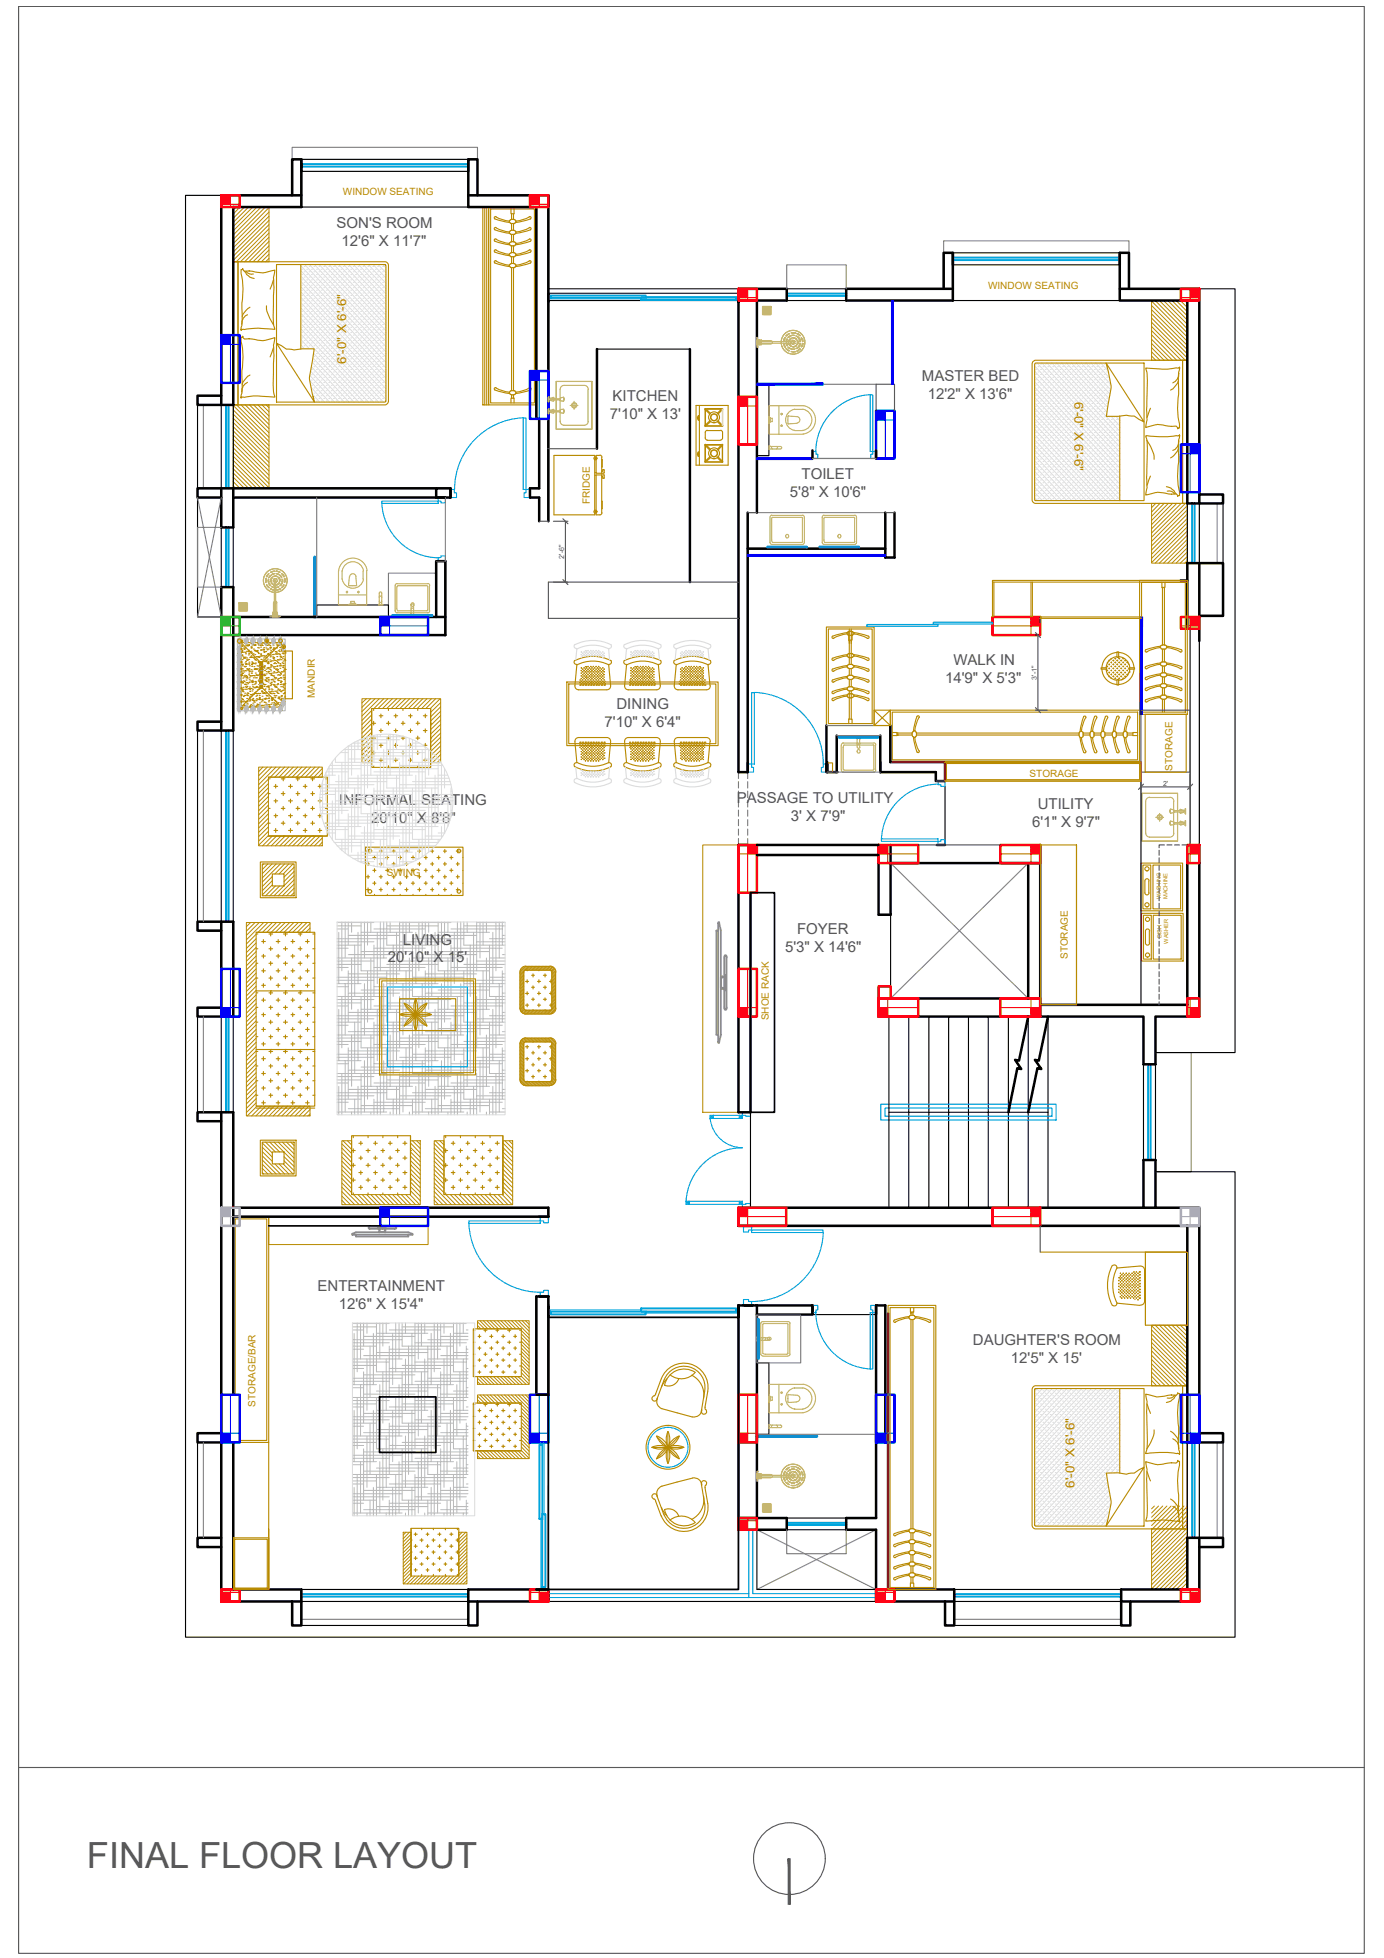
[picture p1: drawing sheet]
<svg xmlns="http://www.w3.org/2000/svg" width="210mm" height="297mm" viewBox="0 0 210 297" stroke-linecap="round" stroke-linejoin="round" font-family="sans-serif">
<defs><g id="words">
<text font-size="5.5" fill="#545454" x="13.2" y="283.4">FINAL FLOOR LAYOUT</text>
<g font-size="2.3" fill="#545454">
<text x="51" y="34.6">SON'S ROOM</text>
<text x="51.8" y="37.3">12'6&quot; X 11'7&quot;</text>
<text x="139.8" y="57.8">MASTER BED</text>
<text x="92.5" y="63.6">7'10&quot; X 13'</text>
<text x="92.9" y="60.9">KITCHEN</text>
<text x="140.7" y="60.5">12'2&quot; X 13'6&quot;</text>
<text x="119.8" y="75.4">5'8&quot; X 10'6&quot;</text>
<text x="121.6" y="72.6">TOILET</text>
<text x="144.6" y="100.9">WALK IN</text>
<text x="93.5" y="107.5">DINING</text>
<text x="143.3" y="103.6">14'9&quot; X 5'3&quot;</text>
<text x="91.7" y="110.2">7'10&quot; X 6'4&quot;</text>
<text x="51.5" y="122">INFORMAL SEATING</text>
<text x="56.3" y="124.8">20'10&quot; X 8'8&quot;</text>
<text x="111.7" y="121.8">PASSAGE TO UTILITY</text>
<text x="120" y="124.5">3' X 7'9&quot;</text>
<text x="156.5" y="125.5">6'1&quot; X 9'7&quot;</text>
<text x="157.4" y="122.8">UTILITY</text>
<text x="61.1" y="143.3">LIVING</text>
<text x="120.9" y="141.7">FOYER</text>
<text x="58.8" y="146">20'10&quot; X 15'</text>
<text x="119.1" y="144.4">5'3&quot; X 14'6&quot;</text>
<text x="48.2" y="195.9">ENTERTAINMENT</text>
<text x="51.4" y="198.6">12'6&quot; X 15'4&quot;</text>
<text x="147.6" y="204.1">DAUGHTER'S ROOM</text>
<text x="153.3" y="206.8">12'5&quot; X 15'</text>
</g>
<g font-size="1.9" fill="#b85c00">
<text x="52.5" y="55.2" transform="rotate(-90 52.5 55.2)">6'-0&quot; X 6'-6&quot;</text>
<text x="163" y="60.9" transform="rotate(90 163 60.9)">6'-0&quot; X 6'-6&quot;</text>
<text x="163" y="225.7" transform="rotate(-90 163 225.7)">6'-0&quot; X 6'-6&quot;</text>
</g>
<g font-size="1.5" fill="#b88a00">
<text x="52" y="29.6">WINDOW SEATING</text>
<text x="149.8" y="43.8">WINDOW SEATING</text>
<text x="89.5" y="76.5" transform="rotate(-90 89.5 76.5)">FRIDGE</text>
<text x="47.7" y="105.9" transform="rotate(-90 47.7 105.9)">MANDIR</text>
<text x="156.2" y="117.9">STORAGE</text>
<text x="177.8" y="116.9" transform="rotate(-90 177.8 116.9)">STORAGE</text>
<text x="58.7" y="132.9">SWING</text>
<text x="162" y="145.5" transform="rotate(-90 162 145.5)">STORAGE</text>
<text x="116.6" y="154.8" transform="rotate(-90 116.6 154.8)">SHOE RACK</text>
<text x="38.8" y="213.4" transform="rotate(-90 38.8 213.4)">STORAGE/BAR</text>
</g>
<g font-size="1.1" fill="#545454">
<text x="85.5" y="84.8" transform="rotate(-90 85.5 84.8)">2'-6&quot;</text>
<text x="157.3" y="103.1" transform="rotate(-90 157.3 103.1)">3'-1&quot;</text>
<text x="176.4" y="119.2">2'</text>
</g>
<g font-size=".9" fill="#b88a00">
<text x="176.1" y="136.4" transform="rotate(-90 176.1 136.4)">WASHING</text>
<text x="177.1" y="136.4" transform="rotate(-90 177.1 136.4)">MACHINE</text>
<text x="176.1" y="142.3" transform="rotate(-90 176.1 142.3)">DISH</text>
<text x="177.2" y="143.2" transform="rotate(-90 177.2 143.2)">WASHER</text>
</g>
</g></defs>
<!-- layer: .Furniture -->
<g fill="none" stroke="#b88a00" stroke-width=".17">
<path d="M35.4 39.7h23a.58 .58 0 0 1 .5 .6v20.5a.58 .58 0 0 1-.5 .6h-23zM35.4 39.7v21.7v-21.7h.7v21.7h-.7M36.1 39.7v21.7M73.2 31.4h.9v30h-.9zM73.5 31.4v30M73.8 31.4v30M74.1 31.4h7.3v30h-7.3zM74.4 31.7h6.7v29.4h-6.7zM75.1 34.9l2.2 .5M75.1 33.2l2.2 .6M75.1 38.2l2.2 .6M75.1 36.6l1.7 .5h.5v-.2"/>
<path d="M75.1 39.9l2.2 .5M75.1 34.9l-.1-.2 .1-.2 .9 .4 1.3 .3M75.2 32.9l1.2 .5 .9 .1M75.2 37.9l1.2 .5 .9 .2M75.2 36.3l1.2 .5 .9 .1M75.2 39.6l1.2 .5 .9 .1M75.2 32.9l-.2 .1 .1 .2M75.2 37.9l-.2 .1 .1 .3M75.2 36.3h-.2l.1 .3M75.2 39.6l-.2 .1 .1 .2M77.3 35.1v.3M77.3 33.5v.2"/>
<path d="M77.3 38.5v.3M77.3 35.4l.1 .1M77.3 33.7l.1 .1M77.3 38.7l.1 .1M77.3 37.1l.1 .1M77.4 35.5l.1 .1M77.4 33.9h.1M77.4 38.9l.1 .1M77.4 37.2l.1 .1M77.4 35l-.1 .1M77.4 33.4l-.1 .1M77.4 38.4l-.1 .1"/>
<path d="M77.4 36.8l-.1 .1M77.5 31.7v.7h.5v-.7M77.5 34.9l-.1 .1M77.5 33.3l-.1 .1M77.5 38.3l-.1 .1M77.5 36.7l-.1 .1M77.5 40l-.1 .1M77.6 35.5h.4M77.6 33.3h.4M77.6 38.3h.4M77.6 38.9h.4M77.6 37.3h.4"/>
<path d="M77.6 35.6v1.1h.4M77.6 38.9v1.1h.4M77.6 32.4v.9M77.6 37.3v1.1M77.9 32.4v.9M77.9 33.9v1.1M77.9 35.6v1.1M77.9 37.3v1.1M77.9 38.9v1.1M78 34.9l.2 .2M78 33.3a.25 .25 0 0 1 .3 .2 .25 .25 0 0 1-.2 .3M78 38.3l.2 .2"/>
<path d="M78 36.7l.1 .1M78 40l.1 .1M78 33.9h-.4v1.1h.4M78.1 35.5l-.1 .1M78.1 33.9h-.1M78.1 38.9l-.1 .1M78.1 37.2l-.1 .1M78.2 35.4l-.1 .1M78.2 37.1l-.1 .1M78.2 35.1v.3M78.2 38.5l.1 .2-.2 .1M80.3 34.5l.2 .1-.1 .3"/>
<path d="M80.3 32.9l.2 .1-.1 .2M80.3 37.9l.2 .1-.1 .3M80.3 36.3h.2l-.1 .3M80.3 39.6l.2 .1-.1 .2M80.3 34.6l-1.2 .4-.9 .2M80.3 32.9l-1.2 .5-.9 .1M80.3 37.9l-1.2 .5-.9 .2M80.3 36.3l-1.2 .5-.9 .1M80.3 39.6l-1.2 .5-.9 .1M80.5 34.9l-2.3 .5M80.5 33.2l-2.3 .6M80.5 38.2l-2.3 .6"/>
<path d="M80.5 36.6l-2.3 .5 .1-.2-.2-.1M80.5 39.9l-2.3 .5M36.6 40.9l.2-.1 .3 .3h.7l1.3 .2a5 5 0 0 0 2.6-.3l-.2 1.1 .1 1.5-.1 2.7a8.2 8.2 0 0 0 .1 3.2l.1 .5h-.1a18.1 18.1 0 0 0-4.7 0h-.3v.1v-.3a6.6 6.6 0 0 0 .1-3 22.4 22.4 0 0 0 0-4.8zM36.6 51.1h.2v-.1l.3 .4h.7l1.3 .2a4.6 4.6 0 0 0 2.6-.4 5.6 5.6 0 0 0-.1 2.7l-.1 2.7a8.1 8.1 0 0 0 .1 3.1l.1 .5h-.1a13.6 13.6 0 0 0-4.7 0h-.3v.2v-.3a7.6 7.6 0 0 0 .1-3 22 22 0 0 0 0-4.8zM37.1 41.1l.3 .6a1.72 1.72 0 0 0 1.2 .5M37.3 41.1l.2 .2a.98 .98 0 0 0 .9 .3M37.5 47.8a1.44 1.44 0 0 0-.9 1.4M37.5 58a1.44 1.44 0 0 0-.9 1.5M37.9 46.6l-.6 .5-.6 .9M37.9 56.9a2.76 2.76 0 0 0-1.2 1.4M40.4 46.4l.1 .8 1 2.1M41.5 42.5l-.5 1.4"/>
<path d="M41.5 52.7l-.5 1.4M41.9 40.1l16.6 .1v20.6l-.1 .2h-16.5zM41.9 52.1l1.5 .9 1.2 .1 1.3-.2h1.8l-.8 4.6 .8 3.5zM45.6 40.1v12.9M75.1 59.2l2.2 .5v-.2M75.2 58.9l1.2 .4 .9 .2M75.2 58.8l-.2 .1 .1 .3M77.3 40.2v.2M77.3 59.7l.1 .1M77.3 40.4l.1 .1M77.4 59.8l.1 .1M77.4 40.5l.1 .1"/>
<path d="M77.4 59.4l-.1 .1M77.4 40.1l-.1 .1M77.5 59.2l-.1 .1M77.6 59.3h.4M77.6 59.9h.4M77.6 40.6h.4M77.6 40.6v18.7M77.6 59.9v.5M77.9 59.9v.5v-.2M77.9 40.6v18.7M78 59.2l.1 .1M78.1 59.4l.1 .1"/>
<path d="M78.1 40.1l.2 .1-.1 .2M78.1 40.5l-.1 .1M78.2 59.7l-.2 .2M78.2 40.4l-.1 .1M80.3 58.8l.2 .1-.1 .3M80.3 58.9l-1.2 .4-.9 .2M80.5 59.2l-2.3 .5v-.2M156.7 54.8l.3-.1h23.1v21.7h-23a.58 .58 0 0 1-.6-.6v-20.6zM157 55.2v-.1h16.5v20.8h-16.5zM167.8 55.1l5.7 8.9-1.5-.9-1.2-.1-1.2 .2h-1.8l.7-4.7zM173.8 55.8h.1a13.6 13.6 0 0 0 4.6 0h.3l.1-.1v.3a7.6 7.6 0 0 0-.1 3 22 22 0 0 0 0 4.8l.1 1.1h-.1l-.2 .2-.2-.5-.7 .1-1.3-.2a4.6 4.6 0 0 0-2.6 .4 5.8 5.8 0 0 0 .1-2.7l.1-4.5-.1-1.3zM178.7 57.8l-.2 .5a1.59 1.59 0 0 1-1 .9"/>
<path d="M178.8 56.6a1.5 1.5 0 0 1-.9 1.5M179.4 54.7v21.7M180.1 54.7h-.7v21.7h.7v-21.7v21.7M77.5 61.1v-.7h.5v.7M90.2 69.3v-.2h-6.2v9h6.2v-.2M90.2 69.7v7.8M90.2 71.7h.2M90.2 72.1h.2M90.4 69.7v2.1h.9M90.4 77.9v.2h.6M91 69.1h-.6v.2M91 69l.1 .1 .2 .3"/>
<path d="M91.3 71.5h.1v-.3l.2 .1v.5M91.3 72.3h.1v.3l.2-.1M91.3 69.7v1.2M91.3 76v1.2M91.3 71.8h.3M91.3 69.4v2.4M91.3 72.1v5.7M91.3 77.8v.1l-.3 .2M91.6 72.1h-1.2v5.4M91.6 72v.5M105.6 61.5h4.8v9.1h-4.8zM105.9 68.6v.6z"/>
<path d="M105.9 63.1v.7zM105.9 68.6a.4 .4 0 0 0 0 .6M105.9 63.1a.4 .4 0 0 0 0 .6M106.1 61.5v9.1M107 67.5v2.6h2.5v-2.6h-2.5h2.6v2.6h-2.6zM107 66.4l.1 .3 .2 .1M107 62h2.6v2.6h-2.6zM107 62.1h2.5M107 65.6v.9M107 64.6h2.5M107.3 66.8h1.9M107.3 65.3h1.9"/>
<path d="M107.3 65.3l-.3 .1v.2M109.3 65.3l.2 .1 .1 .2M109.6 66.4l-.1 .2-.2 .2M109.6 65.6v.9M169.8 63.1v12.8M173.8 66.1h.1a16.4 16.4 0 0 0 4.6 0h.3l.1-.1v.3a6.6 6.6 0 0 0-.1 3 22.4 22.4 0 0 0 0 4.7l.1 1.2-.3 .1-.2-.4-.7 .1-1.3-.2a5 5 0 0 0-2.6 .3l.2-1.1-.1-1.5 .1-2.7a8.2 8.2 0 0 0-.1-3.2zM173.9 66.8l.6 1 .5 1.1v.8M174.5 72.2l-.5 1.4M174.5 61.9l-.5 1.4M176.9 73.8a2.33 2.33 0 0 1 1.5 1.1M177 74.5a1.04 1.04 0 0 1 1.2 .4M178.7 68.1l-.6 .9-.6 .5"/>
<path d="M178.8 66.9a1.4 1.4 0 0 1-.9 1.4M36.6 97.5l2.8 2.9M36.6 99h.1M36.6 98.1h.1M36.6 98h.1M36.6 99.4h.1M36.7 98.7h.1M36.7 99.4h.1M36.7 98.8h.1M36.7 99.5h.1M36.7 98h.1M36.8 99h.1"/>
<path d="M36.9 99.7h.1M36.9 99.9h.1M36.9 98.3h.1M37 99.7h.1M37 98.4h.1M37 98.5h.1M37 99.8h.1M37.1 98.9h.1M37.1 99.9h.1M37.2 97.6h.1M37.2 98.3h.1M37.2 99h.1"/>
<path d="M37.2 99.7h.1M37.2 98h.1M37.2 99.2h.1M37.4 98.8h.1M37.4 98h.1M37.4 99.8h.1M37.4 97.8h.1M37.5 98h.1M37.6 98.8h.1M37.6 98h.1M37.7 98.6h.1M37.7 99.4h.1"/>
<path d="M37.7 98.8h.1M37.7 97.9h.1M37.7 97.8h.1M37.7 99.1h.1M37.8 99.2h.1M37.8 98.8h.1M37.9 99.7h.1M38 99.7h.1M38 97.6h.1M38 98.8h.1M38 98.1h.1M38.1 98.3h.1"/>
<path d="M38.1 99.7h.1M38.1 99.5h.1M38.1 99h.1M38.1 98.2h.1M38.2 97.8h.1M38.4 97.8h.1M38.4 99.7h.1M38.4 99.2h.1M38.4 98.5h.1M38.5 99.8h.1M38.5 97.8h.1M38.5 99.9h.1"/>
<path d="M38.6 98.7h.1M38.6 97.9h.1M38.6 98.6h.1M38.6 99.3h.1M38.7 97.8h.1M38.7 97.9h.1M38.7 98.7h.1M38.8 98.8h.1M38.8 99.6h.1M38.9 98.8h.1M39 98.8h.1M39 98.7h.1"/>
<path d="M39.1 97.6h.1M39.1 98.3h.1M39.1 99.6h.1M39.1 99h.1M39.1 99.7h.1M39.1 97.8h.1M39.2 97.7h.1M39.2 99.1h.1M39.2 98.3h.1M39.2 97.9h.1M39.3 99.7h.1M39.4 97.7h.1"/>
<path d="M39.4 99.6h.1M39.5 97.9h.1M39.5 98.6h.1M39.5 99.3h.1M39.5 99.2h.1M39.5 98.2h.1M39.6 99.5h.1M39.7 97.7h.1M39.7 97.8h.1M39.7 98.6h.1M39.8 97.9h.1M39.8 99.5h.1"/>
<path d="M39.9 98.5h.1M39.9 98.8h.1M39.9 98.6h.1M39.9 99.8h.1M40 97.6h.1M40 98.3h.1M40 98.6h.1M40 99h.1M40 99.5h.1M40.1 99.7h.1M40.1 98.8h.1M40.2 97.6h.1"/>
<path d="M40.2 99.7h.1M40.3 97.5h.1M40.3 98.8h.1M40.3 97.6h.1M40.3 99.4h.1M40.3 98.3h.1M40.4 99.7h.1M40.5 97.9h.1M40.5 98.6h.1M40.5 98.5h.1M40.5 99.3h.1M40.5 100h.1"/>
<path d="M40.6 97.5h.1M40.6 99.2h.1M40.6 97.8h.1M40.6 99.1h.1M40.7 98.5h.1M40.7 99.2h.1M40.8 97.8h.1M40.8 99.4h.1M40.9 97.6h.1M40.9 98.3h.1M40.9 97.9h.1M41 99h.1"/>
<path d="M41 99.7h.1M41 98.4h.1M41 98.2h.1M41 99.4h.1M41 99.5h.1M41 98.7h.1M41.2 98.8h.1M41.3 99.3h.1M41.3 99.7h.1M41.3 98.5h.1M41.4 99.8h.1M41.4 97.9h.1"/>
<path d="M41.4 98.6h.1M41.4 99.9h.1M41.5 99.3h.1M41.5 98.3h.1M41.5 100h.1M41.5 99.7h.1M41.6 98.3h.1M41.7 97.5h.1M41.7 98.8h.1M41.8 99.2h.1M41.8 98.9h.1M41.9 97.5h.1"/>
<path d="M41.9 98.2h.1M41.9 97.8h.1M41.9 98.9h.1M41.9 98.3h.1M42 99.6h.1M42 99.2h.1M42.1 97.9h.1M42.1 97.8h.1M42.1 99.2h.1M42.2 98.7h.1M42.3 99.2h.1M42.4 97.9h.1"/>
<path d="M42.4 98.6h.1M42.4 98.8h.1M42.4 99.3h.1M42.4 100h.1M42.4 98.2h.1M42.4 99.5h.1M42.5 99.7h.1M42.5 99.6h.1M42.6 98.2h.1M42.6 98.3h.1M42.6 99.7h.1M42.7 97.5l-2.9 2.9"/>
<path d="M42.8 99.1h.1M42.8 99.9h.1M42.9 98.9h.1M42.9 99.6h.1M42.9 99.2h.1M43 99.1h.1M43.1 100h.1M43.2 98.9h.1M43.3 99.1h.1M43.3 98.8h1.1v7.2h-1.1v-7.2h-.6v-1.3h-6.1v9.8h6.1v-1.3h.6M125.3 95.1h7.3v15h-7.3zM125.6 95.4h6.7v14.4h-6.7z"/>
<path d="M126.3 96.5l-.1 .2 .3 .1M126.3 99.8l-.1 .3 .3 .1M128.5 96.2l-.9 .1-1.2 .5M128.5 99.5l-.9 .2-1.2 .4M128.5 95.9v.3M128.5 99.3v.3M128.5 96.2l.1 .1M128.5 99.5l.1 .1M128.5 99.3l-2.2 .5M128.6 96.3l.2 .1M128.6 99.7l.2 .1M128.6 95.9l-2.3 .6"/>
<path d="M128.6 99.2l-.1 .2M128.7 95.8v1.3h.5v-1.3M128.8 95.8h-.2M128.8 99.1l-.2 .1M128.8 96.4h.4M128.8 95.8a.52 .52 0 0 1 .6 .2M128.8 99.2h.4M128.8 97.3v-.2v.5M128.8 95.4v5.4M129.1 95.4v5.4M129.1 97.1v.5M129.2 99.1l.1 .1"/>
<path d="M129.3 99.2l.1 .2M129.3 96.3l-.1 .1M129.3 99.7l-.5 .1M129.4 96.2l-.1 .1M129.4 99.5l-.1 .1M129.4 96l1.4 .2 1 .4v.1l-.3 .1M129.4 99.3l1.4 .3 1 .3v.2l-.3 .1M129.5 96.2l.8 .1 1.2 .5M129.5 99.5l.8 .2 1.2 .4M129.5 95.9v.3M129.5 99.3v.3M150.5 88.3h29.6"/>
<path d="M150.7 88.3v5.3M156.4 88.3v5.3M156.6 88.3v5.3M157.8 93.6h15.3M157.8 93.8h15.3M168.5 99.9h.1M168.6 99.9v.1M169.1 99.9h.1M169.1 99.8v.2M169.4 98.9h.3v.8h-.3zM169.4 99a2.43 2.43 0 0 0-2.3 2.3M169.4 99.6a1.8 1.8 0 0 0-1.6 1.7"/>
<path d="M169.7 99.9h.1M169.7 99.6a1.8 1.8 0 0 1 1.6 1.7M169.7 99a2.43 2.43 0 0 1 2.3 2.3M169.7 99.8v.2M170.3 99.9h.1M170.3 99.8v.2M172.8 88.1h7.3v20.3h-7.3zM173.1 88.3h6.7v19.7h-6.7zM173.8 98.6l-.1 .2 .3 .1M176 98.2l-.9 .2-1.2 .5M176 98v.2l.1 .2M176.1 98.4l.2 .1"/>
<path d="M176.2 88.3v.8h.5v-.8M176.3 97.9l-.3 .1-2.2 .6M176.3 98.4h.4M176.3 89.3v-.2v8.8h.5M176.3 98.5v1.9M176.6 89.1v8.8M176.6 98.5v1.9M176.8 97.9l.1 .1M176.8 98.4l-.1 .1M176.9 98.3l-.1 .1M176.9 98l2.3 .6M176.9 98v.3"/>
<path d="M177 98.2l.8 .2 1.2 .5M179.1 98.6l.2 .2-.3 .1M180.1 88.1h-29.6v5.5M36.6 101.8h.1M36.6 102.4h.1M36.6 104.6h.1M36.6 106h.1M36.6 100.8h.1M36.7 102.1h.1M36.7 100.1h.1M36.7 100.8h.1M36.7 101h.1"/>
<path d="M36.7 102.5h.1M36.7 102.2h.1M36.7 103.5h.1M36.7 104.8h.1M36.8 101.5h.1M36.8 102.2h.1M36.8 100.8h.1M36.8 103.6h.1M36.8 104.6h.1M36.8 106.1h.1M36.8 104.9h.1M36.8 102.9h.1"/>
<path d="M36.8 103.5h.1M36.8 101.8h.1M36.8 106.5h.1M36.9 104.3h.1M36.9 104.9h.1M36.9 105.7h.1M36.9 103.3h.1M36.9 106.3h.1M36.9 107.1h.1M36.9 102.7h.1M36.9 106.9h.1M37 105.5h.1"/>
<path d="M37 101.9h.1M37 103.4h.1M37 101.1h.1M37.1 107h.1M37.1 102.4h.1M37.1 103.8h.1M37.1 101.7h.1M37.1 102.7h.1M37.1 104.6h.1M37.1 101.2h.1M37.1 105.2h.1M37.1 106.5h.1"/>
<path d="M37.2 105.5h.1M37.2 100.6h.1M37.2 103.8h.1M37.2 104.2h.1M37.2 106.5h.1M37.2 100.4h.1M37.2 101.1h.1M37.2 100.8h.1M37.3 101.8h.1M37.3 102.5h.1M37.3 103.6h.1M37.3 100.7h.1"/>
<path d="M37.3 102.8h.1M37.3 103.2h.1M37.3 103.9h.1M37.3 106.4h.1M37.3 104.3h.1M37.3 106.5h.1M37.4 104.6h.1M37.4 100.1h.1M37.4 105.3h.1M37.4 106h.1M37.4 102.6h.1M37.4 101.5h.1"/>
<path d="M37.4 102.8h.1M37.5 106.7h.1M37.5 100.8h.1M37.5 103.5h.1M37.5 105.5h.1M37.5 101.5h.1M37.5 100.2h.1M37.5 104.1h.1M37.5 106.4h.1M37.5 105.1h.1M37.5 102.9h.1M37.5 106.8h.1"/>
<path d="M37.5 100.1h.1M37.6 101.7h.1M37.6 101.6h.1M37.6 103.7h.1M37.6 104.5h.1M37.6 105.2h.1M37.7 100h.1M37.7 100.8h.1M37.7 102.4h.1M37.7 101.4h.1M37.7 102.1h.1M37.7 100.7h.1"/>
<path d="M37.7 103.5h.1M37.7 106h.1M37.7 100.5h.1M37.7 101.8h.1M37.8 102.8h.1M37.8 103.5h.1M37.8 101.6h.1M37.8 104.4h.1M37.8 106.3h.1M37.8 103.1h.1M37.8 104.2h.1M37.8 107.3h.1"/>
<path d="M37.8 101h.1M37.8 101.9h.1M37.8 104.5h.1M37.8 105.8h.1M37.9 104.9h.1M37.9 105.6h.1M37.9 102.5h.1M37.9 104.6h.1M37.9 104.5h.1M37.9 107.1h.1M37.9 106.3h.1M37.9 107h.1"/>
<path d="M37.9 102.6h.1M37.9 106.1h.1M37.9 107.2h.1M38 105.4h.1M38 103.3h.1M38 106.9h.1M38.1 101.6h.1M38.1 104.4h.1M38.1 102.5h.1M38.1 105.4h.1M38.1 107.2h.1M38.1 101.9h.1"/>
<path d="M38.1 100.8h.1M38.1 102.2h.1M38.2 100.4h.1M38.2 101.1h.1M38.2 103.4h.1M38.2 105.5h.1M38.2 100.8h.1M38.2 103.5h.1M38.2 101.8h.1M38.2 102.5h.1M38.2 100.7h.1M38.2 107h.1"/>
<path d="M38.2 104.8h.1M38.2 106.1h.1M38.3 103.2h.1M38.3 103.9h.1M38.3 103.5h.1M38.3 100.5h.1M38.3 104.6h.1M38.3 105.3h.1M38.3 106.3h.1M38.3 104.2h.1M38.3 106.2h.1M38.3 106h.1"/>
<path d="M38.3 106.7h.1M38.4 102.5h.1M38.4 100.6h.1M38.4 103.4h.1M38.4 105.3h.1M38.4 100.7h.1M38.4 102.8h.1M38.5 106.3h.1M38.5 104.3h.1M38.5 106.5h.1M38.5 101.1h.1M38.5 102.5h.1"/>
<path d="M38.6 101.6h.1M38.6 101.5h.1M38.6 103.8h.1M38.6 105.2h.1M38.6 104.4h.1M38.6 107.1h.1M38.6 105.1h.1M38.6 102.5h.1M38.6 106.5h.1M38.6 100h.1M38.7 100.7h.1M38.7 101.4h.1"/>
<path d="M38.7 100.1h.1M38.7 102.1h.1M38.7 102.8h.1M38.7 100.6h.1M38.7 103.4h.1M38.7 101.6h.1M38.7 103.7h.1M38.8 103.5h.1M38.8 104.2h.1M38.8 101.5h.1M38.8 104.3h.1M38.8 106.2h.1"/>
<path d="M38.8 105.2h.1M38.8 104.9h.1M38.8 105.6h.1M38.8 107.1h.1M38.8 106.3h.1M38.8 102.4h.1M38.8 100.2h.1M38.9 107h.1M38.9 102.4h.1M38.9 106h.1M38.9 102.8h.1M38.9 104.1h.1"/>
<path d="M38.9 105.2h.1M38.9 101.5h.1M38.9 105.5h.1M39 101h.1M39 104.2h.1M39 106.8h.1M39 102.5h.1M39 104.6h.1M39 106.9h.1M39.1 101.5h.1M39.1 104.3h.1M39.1 106.1h.1"/>
<path d="M39.1 102.4h.1M39.1 105.2h.1M39.1 107.1h.1M39.1 100.4h.1M39.1 101h.1M39.1 103.3h.1M39.2 101.8h.1M39.2 102.4h.1M39.2 100.5h.1M39.2 106.9h.1M39.2 103.2h.1M39.2 103.8h.1"/>
<path d="M39.2 103.3h.1M39.3 104.6h.1M39.3 105.2h.1M39.3 106.1h.1M39.3 101.9h.1M39.3 100.5h.1M39.3 103.2h.1M39.3 104.5h.1M39.3 106h.1M39.3 103.4h.1M39.3 105.5h.1M39.3 105.8h.1"/>
<path d="M39.4 106.6h.1M39.4 102.4h.1M39.4 107h.1M39.4 105.9h.1M39.4 107.2h.1M39.4 100.5h.1M39.4 103.3h.1M39.4 105.2h.1M39.4 106.1h.1M39.4 104.2h.1M39.4 100.4h.4v4h-.4zM39.4 100.9h.4v.3h-.4z"/>
<path d="M39.4 101.6h.4v.3h-.4zM39.4 103.6h.4v.2h-.4zM39.4 102.3h.4v.2h-.4zM39.4 102.9h.4v.3h-.4zM39.4 104.4l-2.8 2.9M39.6 100h.1M39.6 107h.1M39.6 106.5h.1M39.7 104.8h.1M39.7 104.9h.1M39.7 106.2h.1M39.7 105.6h.1"/>
<path d="M39.7 106.1h.1M39.7 105.1h.1M39.8 106.3h.1M39.8 107h.1M39.8 100.1h.1M39.8 101.6h.1M39.8 104.4l2.9 2.9M39.9 102.3h.1M39.9 103.7h.1M39.9 105.2h.1M39.9 105.1h.1M39.9 101.2h.1"/>
<path d="M40 102.4h.1M40 101.2h.1M40 102.5h.1M40 103.8h.1M40 101.3h.1M40 104.1h.1M40 106h.1M40 105.2h.1M40 106.5h.1M40.1 100.3h.1M40.1 102.3h.1M40.1 105.1h.1"/>
<path d="M40.1 107h.1M40.1 101h.1M40.1 103.9h.1M40.1 101.7h.1M40.1 102.5h.1M40.1 104.6h.1M40.1 106.6h.1M40.2 102.4h.1M40.2 103.1h.1M40.2 100.4h.1M40.2 106.1h.1M40.2 103.8h.1"/>
<path d="M40.2 104.5h.1M40.2 103.2h.1M40.2 105.2h.1M40.2 105.9h.1M40.2 106h.1M40.3 106.6h.1M40.3 103.3h.1M40.3 100.2h.1M40.3 106.9h.1M40.3 101.5h.1M40.3 102.8h.1M40.4 100.4h.1"/>
<path d="M40.4 102.2h.1M40.4 103.2h.1M40.4 105.1h.1M40.4 101.9h.1M40.4 100.2h.1M40.4 104.2h.1M40.4 105.5h.1M40.4 106h.1M40.4 103.4h.1M40.4 102.9h.1M40.4 106.8h.1M40.5 107h.1"/>
<path d="M40.5 105.6h.1M40.5 101.3h.1M40.5 100.5h.1M40.5 104.1h.1M40.5 104.2h.1M40.6 100.7h.1M40.6 101.4h.1M40.6 106.9h.1M40.6 102.1h.1M40.6 102.8h.1M40.7 103.5h.1M40.7 104.2h.1"/>
<path d="M40.7 100.3h.1M40.7 103.1h.1M40.7 100.7h.1M40.7 102.8h.1M40.7 100.5h.1M40.7 101.9h.1M40.7 104.9h.1M40.7 105.6h.1M40.7 101.3h.1M40.7 104.1h.1M40.7 106h.1M40.7 104.3h.1"/>
<path d="M40.7 106.5h.1M40.7 103.2h.1M40.7 117.9h8.9v8.9h-8.9h8.9M40.7 118.2h.3M40.8 106.3h.1M40.8 106.9h.1M40.8 101.9h.1M40.8 104.5h.1M40.8 105.9h.1M40.8 107h.1M40.8 101.5h.1M40.8 104.6h.1"/>
<path d="M40.8 107.2h.1M40.8 102.2h.1M40.8 105.1h.1M40.9 105h.1M40.9 100.1h.1M41 101.6h.1M41 103.7h.1M41 100.4h.1M41 101.2h.1M41 104h.1M41 105.2h.1M41 101h.1"/>
<path d="M41 101.8h.1M41 102.2h.1M41 104.9h.1M41 106.8h.1M41 100.8h.1M41.1 102.4h.1M41.1 103.1h.1M41.1 100.9h.1M41.1 103.5h.1M41.1 103.8h.1M41.1 104.5h.1M41.1 100.2h.1"/>
<path d="M41.1 106h.1M41.1 103.6h.1M41.1 104.9h.1M41.1 106.2h.1M41.2 105.2h.1M41.2 105.9h.1M41.2 103.1h.1M41.2 106.6h.1M41.2 101h.1M41.2 106.3h.1M41.3 102.5h.1M41.3 104.6h.1"/>
<path d="M41.3 106.1h.1M41.3 100.2h.1M41.3 102.1h.1M41.3 103h.1M41.3 104.9h.1M41.4 105.9h.1M41.4 103.3h.1M41.4 106.9h.1M41.4 101.2h.1M41.4 102.5h.1M41.5 101.2h.1M41.5 103.8h.1"/>
<path d="M41.5 105.2h.1M41.5 100.7h.1M41.5 104h.1M41.5 101.9h.1M41.5 102.6h.1M41.5 106.6h.1M41.6 101.4h.1M41.6 102.1h.1M41.6 106.8h.1M41.6 103.4h.1M41.6 105.5h.1M41.6 105.2h.1"/>
<path d="M41.6 119.3h.5M41.6 102.8h.1M41.6 103.5h.1M41.6 107h.1M41.6 104.2h.1M41.6 104.9h.1M41.6 100.2h.1M41.6 103h.1M41.6 100.5h.1M41.7 105.6h.1M41.7 106.3h.1M41.7 101.1h.1"/>
<path d="M41.7 103.9h.1M41.7 105.8h.1M41.7 104.2h.1M41.7 107h.1M41.7 106.8h.1M41.8 100.2h.1M41.8 101.5h.1M41.8 102.1h.1M41.8 100.7h.1M41.8 102.8h.1M41.8 102.9h.1M41.8 104.2h.1"/>
<path d="M41.8 119v.5M41.9 104.9h.1M41.9 104.3h.1M41.9 106.5h.1M41.9 101.6h.1M41.9 105.5h.1M41.9 106.8h.1M41.9 101.5h.1M41.9 106.9h.1M42 100.3h.1M42 101.1h.1M42 103.9h.1"/>
<path d="M42 105.1h.1M42 101h.1M42 101.7h.1M42 102h.1M42 104.8h.1M42 106.7h.1M42.1 102.4h.1M42.1 103.1h.1M42.1 100.1h.1M42.1 103.8h.1M42.1 104.5h.1M42.1 101.6h.1"/>
<path d="M42.1 103.7h.1M42.1 100.5h.1M42.1 105.2h.1M42.1 105.9h.1M42.1 103h.1M42.1 101.9h.1M42.1 103.2h.1M42.2 106.6h.1M42.2 105.7h.1M42.2 100.6h.1M42.2 104.6h.1M42.2 102.4h.1"/>
<path d="M42.2 103.3h.1M42.2 105.9h.1M42.2 107.2h.1M42.3 106h.1M42.3 105.9h.1M42.3 100.1h.1M42.3 102h.1M42.3 102.9h.1M42.3 104.8h.1M42.4 105.7h.1M42.4 101h.1M42.4 102.4h.1"/>
<path d="M42.4 104.6h.1M42.4 100.7h.1M42.4 101.4h.1M42.4 106.1h.1M42.5 102.1h.1M42.5 103.8h.1M42.5 100.9h.1M42.5 102.8h.1M42.5 103.5h.1M42.5 106.6h.1M42.5 103.3h.1M42.5 102.2h.1"/>
<path d="M42.6 104.2h.1M42.6 104.9h.1M42.6 106.9h.1M42.6 102.3h.1M42.6 105.6h.1M42.6 106.3h.1M42.6 100.1h.1M42.6 102.9h.1M42.6 106.2h.1M42.7 107h.1M42.7 101h.1M42.7 103.8h.1"/>
<path d="M42.7 105.7h.1M42.7 101.9h.1M42.7 103.4h.1M42.7 118.2h.5M42.7 106.6h.1M42.7 105.5h.1M42.8 101.9h.1M42.8 100.5h.1M42.8 104.7h.1M42.8 104.2h.1M42.9 101.2h.1M42.9 100.3h.1"/>
<path d="M42.9 100.7h.1M42.9 101.3h.1M42.9 102.5h.1M42.9 103.9h.1M43 101h.1M43 103.8h.1M43 102.8h.1M43 104.3h.1M43 105.2h.1M43 117.9v.5M43 101.7h.1M43 102.4h.1"/>
<path d="M43 101.9h.1M43 104.7h.1M43 103.9h.1M43 103.1h.1M43.1 104.5h.1M43.1 105.2h.1M43.1 101.5h.1M43.1 105.9h.1M43.1 102.8h.1M43.1 105.1h.1M43.2 105.6h.1M43.2 100.1h.1"/>
<path d="M43.2 101.6h.1M43.2 103.7h.1M43.2 100.2h.1M43.3 101.6h.1M43.8 119.3h.6M44.1 119v.5M44.9 118.2h.6M45.2 117.9v.5M46 119.3h.6M46.3 119v.5M47.1 118.2h.6M47.4 117.9v.5"/>
<path d="M48.2 119.3h.6M48.5 119v.5M49.3 118.2h.3M56.4 107.5v8.9h8.9v-8.9v8.9M56.4 114.2h.6M56.4 112h.6M56.4 109.7h.6M56.7 107.5v.3M56.7 109.4v.6M56.7 111.7v.5M56.7 113.9v.6M56.7 116.2v.2"/>
<path d="M57.5 115.3h.6M57.5 113.1h.6M57.5 110.8h.6M57.5 108.6h.6M57.8 108.3v.6M57.8 110.6v.5M57.8 112.8v.6M57.8 115v.6M58.6 114.2h.6M58.6 112h.6M58.6 109.7h.6M58.9 107.5v.3"/>
<path d="M58.9 109.4v.6M58.9 111.7v.5M58.9 113.9v.6M58.9 116.2v.2M59.8 115.3h.5M59.8 113.1h.5M59.8 110.8h.5M59.8 108.6h.5M60 108.3v.6M60 110.6v.5M60 112.8v.6M60 115v.6"/>
<path d="M60.9 114.2h.5M60.9 112h.5M60.9 109.7h.5M61.1 107.5v.3M61.1 109.4v.6M61.1 111.7v.5M61.1 113.9v.6M61.1 116.2v.2M62 115.3h.5M62 113.1h.5M62 110.8h.5M62 108.6h.5"/>
<path d="M62.3 108.3v.6M62.3 110.6v.5M62.3 112.8v.6M62.3 115v.6M63.1 114.2h.6M63.1 112h.6M63.1 109.7h.6M63.4 107.5v.3M63.4 109.4v.6M63.4 111.7v.5M63.4 113.9v.6M63.4 116.2v.2"/>
<path d="M64.2 115.3h.6M64.2 113.1h.6M64.2 110.8h.6M64.2 108.6h.6M64.5 108.3v.6M64.5 110.6v.5M64.5 112.8v.6M64.5 115v.6M65.3 114.2h.1M65.3 112h.1M65.3 109.7h.1M86 103.5h22.9v9.6h-22.9z"/>
<path d="M86.3 103.8h22.3v9h-22.3zM87.2 100.2a.36 .36 0 0 0-.1 .4 .36 .36 0 0 0 .4 .2M87.2 116.3a6 6 0 0 0 5.5 0M87.2 100.2a6 6 0 0 1 5.5 0M87.2 112.5l.3 3.2a.36 .36 0 0 0-.4 .2 .36 .36 0 0 0 .1 .4M87.2 104l.1 .5 .5 .1M87.5 100.8l-.3 3.2M87.5 115.7a5.3 5.3 0 0 0 4.8 0M87.5 100.9a5.3 5.3 0 0 1 4.8 0l.3 3.1M87.7 111.9h4.3l.5 .2 .1 .4M87.8 111.9l-.5 .2-.1 .4M88 113.4h.1"/>
<path d="M88 113h.1M88 112.6h.1M88 103.2h.1M88 103.5h.1M88 103.9h.1M88 103.5v.1M88 103.1v.1M88.1 114.9h.1M88.1 114.4l.1 .1M88.1 114h.1M88.1 102.1h.1M88.1 102.5h.1"/>
<path d="M88.1 102.9l.1 .1M88.1 103.3l.1 .1M88.1 103.7l.1 .1M88.2 115.2h.1M88.2 101.3h.1M88.2 101.7h-.1M88.2 114.8v.1M88.2 114.4h.1M88.2 113.6h-.1M88.2 102.5v.1M88.2 102.9v.1M88.2 103.3v.1"/>
<path d="M88.2 103.7v.1M88.2 112.8h.1M88.2 113.2h.1M88.2 113.6h.1M88.2 114h.1M88.2 113.2h-.1M88.2 112.8h-.1M88.2 101.7v.1M88.2 102.1v.1M88.3 112.6h.1M88.3 103.9h.1M88.3 114.2h.1"/>
<path d="M88.3 102.7h.1M88.3 101.5l.1 .1M88.3 102.3l.1 .1M88.3 101.9h.1M88.3 103.1l.1 .1M88.3 103.5l.1 .1M88.4 103.9h.1M88.4 114.6h-.1M88.4 115l-.1 .1M88.4 115v.1M88.4 101.5v.1M88.4 101.9h.1"/>
<path d="M88.4 102.3v.1M88.4 102.7h.1M88.4 103.1v.1M88.4 103.5v.1M88.4 112.6h.1M88.4 113h.1M88.4 113.4v.1M88.4 113.8h.1M88.4 114.2v.1M88.4 114.6h.1M88.4 113.8h-.1M88.4 113.4h-.1"/>
<path d="M88.4 113.4h.1M88.4 113h-.1M88.5 101.3h.1M88.5 101.7l.1 .1M88.5 102.5l.1 .1M88.5 102.1l.1 .1M88.5 103.3l.1 .1M88.5 102.9l.1 .1M88.5 103.7l.1 .1M88.6 115.2h.1M88.6 115.2h-.1M88.6 114.4h-.1"/>
<path d="M88.6 114.8l-.1 .1M88.6 101.3h.1M88.6 101.7v.1M88.6 102.1v.1M88.6 102.5v.1M88.6 102.9v.1M88.6 103.3v.1M88.6 103.7v.1M88.6 112.8h.1M88.6 113.2h.1M88.6 113.6h.1M88.6 114h.1"/>
<path d="M88.6 114.4v.1M88.6 114.8v.1M88.6 115.2v.1M88.6 113.6h-.1M88.6 114h-.1M88.6 114.4h.1M88.6 112.8h-.1M88.6 113.2h-.1M88.8 112.6h.1M88.8 101.5h.1M88.8 103.9h.1M88.8 114.2h.1"/>
<path d="M88.8 102.7h.1M88.8 101.1h.1M88.8 115.4h.1M88.8 114.6h.1M88.8 101.9h.1M88.8 102.3h.1M88.8 103.1h.1M88.8 113h.1M88.8 113.4v.1M88.8 113.8h.1M88.8 115v.1M88.8 101.5v.1"/>
<path d="M88.8 103.5h.1M88.8 114.2v.1M88.9 101.3h.1M88.9 102.1l.1 .1M88.9 102.9l.1 .1M88.9 101.7l.1 .1M88.9 103.7l.1 .1M88.9 102.5l.1 .1M88.9 103.3l.1 .1M89 114.8l-.1 .1M89 114h-.1M89 113.6h-.1"/>
<path d="M89 101.3h.1M89 101.7v.1M89 102.1v.1M89 102.5v.1M89 102.9v.1M89 103.3v.1M89 103.7v.1M89 112.8h.1M89 113.2h.1M89 113.6h.1M89 114h.1M89 114.4v.1"/>
<path d="M89 114.8v.1M89 115.2v.1M89 115.2h-.1M89 115.2h.1M89 113.2h-.1M89 112.8h-.1M89 114.4h.1M89 114.4h-.1M89.1 112.6h.1M89.1 103.9h.1M89.1 114.2h.1M89.1 102.7h.1"/>
<path d="M89.1 101.5l.1 .1M89.1 101.1h.1M89.1 101.9h.1M89.1 102.3l.1 .1M89.1 103.1l.1 .1M89.1 103.5l.1 .1M89.2 103.9h.1M89.2 115l-.1 .1M89.2 115.4h-.1M89.2 114.6h-.1M89.2 113.8h-.1M89.2 113.4h-.1"/>
<path d="M89.2 115.4h.1M89.2 115v.1M89.2 113h-.1M89.2 114.6h.1M89.2 113.8h.1M89.2 101.1h.1M89.2 101.5v.1M89.2 101.9h.1M89.2 102.3v.1M89.2 102.7h.1M89.2 103.1v.1M89.2 103.5v.1"/>
<path d="M89.2 112.6h.1M89.2 113h.1M89.2 113.4v.1M89.2 114.2v.1M89.2 115.4v.1M89.2 113.4h.1M89.4 101.7v.1M89.4 101.3h.1M89.4 102.1v.1M89.4 102.5v.1M89.4 103.3v.1M89.4 102.9v.1"/>
<path d="M89.4 103.7v.1M89.4 114.8v.1M89.4 115.2h.1M89.4 114.4h.1M89.4 113.6h.1M89.4 114h.1M89.4 112.8h.1M89.4 113.2h.1M89.4 114.4v.1M89.4 115.2v.1M89.6 115.1h.1M89.6 112.6h.1"/>
<path d="M89.6 101.5h.1M89.6 103.9h.1M89.6 114.2h.1M89.6 102.7h.1M89.6 102.3v.1M89.6 103.5v.1M89.6 103.1v.1M89.6 101.1h.1M89.6 101.9h.1M89.6 114.6h.1M89.6 113.4h.1M89.6 113.8h.1"/>
<path d="M89.6 113h.1M89.6 115.4h.1M89.6 101.5v.1M89.6 113.4v.1M89.6 114.2v.1M89.6 115v.1M89.6 115.4v.1M89.8 113.2h.1M89.8 112.8h.1M89.8 114.9h.1M89.8 101.3h.1M89.8 101.7h.1"/>
<path d="M89.8 102.1h.1M89.8 102.5h.1M89.8 102.9h.1M89.8 103.3h.1M89.8 103.7h.1M89.8 113.6h.1M89.8 114h.1M89.8 115.2v.1M89.8 114.4v.1M89.9 113h.1M89.9 112.6h.1M89.9 103.5h.1"/>
<path d="M89.9 103.9h.1M89.9 114.2h.1M89.9 102.7h.1M89.9 102.3l.1 .1M89.9 101.9h.1M89.9 103.1l.1 .1M89.9 101.5l.1 .1M89.9 101.1h.1M90 103.9h.1M90 114.6h-.1M90 113.8h-.1M90 115.4h.1"/>
<path d="M90 113.4h-.1M90 115v.1M90 114.6h.1M90 115l-.1 .1M90 101.1h.1M90 101.5v.1M90 101.9h.1M90 102.3v.1M90 102.7h.1M90 103.1v.1M90 103.5v.1M90 112.6h.1"/>
<path d="M90 113h.1M90 113.4v.1M90 113.8h.1M90 114.2v.1M90 115.4v.1M90 115.4h-.1M90 113.4h.1M90.2 102.5v.1M90.2 102.1v.1M90.2 102.9v.1M90.2 103.3v.1M90.2 103.7v.1"/>
<path d="M90.2 101.7v.1M90.2 101.3h.1M90.2 112.8h.1M90.2 113.2h.1M90.2 113.6h.1M90.2 114h.1M90.2 114.4v.1M90.2 114.8v.1M90.2 115.2v.1M90.2 114.4h.1M90.2 115.2h.1M90.4 115.1h.1"/>
<path d="M90.4 112.6h.1M90.4 101.5h.1M90.4 103.9h.1M90.4 114.2h.1M90.4 102.7h.1M90.4 102.3v.1M90.4 103.1v.1M90.4 103.5v.1M90.4 101.9h.1M90.4 101.1h.1M90.4 101.5v.1M90.4 113h.1"/>
<path d="M90.4 113.4v.1M90.4 113.8h.1M90.4 114.2v.1M90.4 114.6h.1M90.4 115v.1M90.4 115.4v.1M90.4 113.4h.1M90.4 115.4h.1M90.5 112.6h.1M90.5 103.9h.1M90.5 101.1h-.1M90.5 101.9h-.1"/>
<path d="M90.5 102.3l-.1 .1M90.5 103.1l-.1 .1M90.5 103.5l-.1 .1M90.6 113.6h.1M90.6 113.2h.1M90.6 102.9h.1M90.6 103.3h.1M90.6 102.5v.1M90.6 103.7v.1M90.6 102.1v.1M90.6 101.7v.1M90.6 101.3h.1"/>
<path d="M90.6 112.8h.1M90.6 115.2h.1M90.6 114.4h.1M90.6 114h.1M90.6 114.4v.1M90.6 114.8v.1M90.6 115.2v.1M90.6 114.8l.1 .1M90.7 101.3h-.1M90.7 101.7l-.1 .1M90.7 102.1l-.1 .1M90.7 102.5l-.1 .1"/>
<path d="M90.7 102.9l-.1 .1M90.7 103.3l-.1 .1M90.7 103.7l-.1 .1M90.7 113h.1M90.7 103.5h.1M90.7 114.2h.1M90.7 102.7h.1M90.7 112.6h.1M90.7 103.1l.1 .1M90.7 102.3l.1 .1M90.7 101.9h.1M90.7 101.5l.1 .1"/>
<path d="M90.7 101.1h.1M90.7 103.9h.1M90.8 103.9h.1M90.8 113.4h.1M90.8 113.8h.1M90.8 113.8h-.1M90.8 113.4h-.1M90.8 115.4h.1M90.8 114.6h-.1M90.8 115l-.1 .1M90.8 115v.1M90.8 114.6h.1"/>
<path d="M90.8 101.1h.1M90.8 101.5v.1M90.8 101.9h.1M90.8 102.3v.1M90.8 102.7h.1M90.8 103.1v.1M90.8 103.5v.1M90.8 113h.1M90.8 113.4v.1M90.8 114.2v.1M90.8 115.4v.1M90.8 115.4h-.1"/>
<path d="M90.8 112.6h.1M91 103.3v.1M91 102.9v.1M91 103.7v.1M91 102.5v.1M91 102.1v.1M91 101.7v.1M91 101.3h.1M91 113.6h.1M91 114h.1M91 113.2h.1M91 112.8h.1"/>
<path d="M91 114.4h.1M91 114.8v.1M91 115.2h.1M91 114.4v.1M91 115.2v.1M91.2 115.1h.1M91.2 112.6h.1M91.2 101.5h.1M91.2 103.9h.1M91.2 114.2h.1M91.2 102.7h.1M91.2 103.5v.1"/>
<path d="M91.2 103.1v.1M91.2 102.3v.1M91.2 101.9h.1M91.2 113.8h.1M91.2 113h.1M91.2 113.4h.1M91.2 114.6h.1M91.2 101.5v.1M91.2 113.4v.1M91.2 114.2v.1M91.2 115v.1M91.3 112.6h.1"/>
<path d="M91.3 103.9h.1M91.3 101.9h-.1M91.3 102.3l-.1 .1M91.3 103.1l-.1 .1M91.3 103.5l-.1 .1M91.4 115.2h.1M91.4 101.3h.1M91.4 103.3v.1M91.4 102.9v.1M91.4 103.7v.1M91.4 102.5v.1M91.4 102.1v.1"/>
<path d="M91.4 101.7v.1M91.4 114h.1M91.4 114.4h.1M91.4 112.8h.1M91.4 113.6h.1M91.4 113.2h.1M91.4 114.8l.1 .1M91.4 114.4v.1M91.4 114.8v.1M91.4 115.2v.1M91.5 101.7l-.1 .1M91.5 102.1l-.1 .1"/>
<path d="M91.5 102.5l-.1 .1M91.5 102.9l-.1 .1M91.5 103.3l-.1 .1M91.5 103.7l-.1 .1M91.6 115.1h.1M91.6 114.2v.1M91.6 112.6h.1M91.6 101.9h.1M91.6 102.3v.1M91.6 103.9h.1M91.6 103.1h.1M91.6 113.4v.1"/>
<path d="M91.6 115h.1M91.6 114.6h.1M91.6 114.2h.1M91.6 113.8h.1M91.6 113h.1M91.6 101.5h.1M91.6 102.7h.1M91.6 103.5h.1M91.6 101.5v.1M91.6 103.5v.1M91.8 103.7v.1M91.8 103.3v.1"/>
<path d="M91.8 112.8h.1M91.8 113.2h.1M91.8 103.8h.1M92.3 115.7a.36 .36 0 0 1 .4 .2 .36 .36 0 0 1-.1 .4M92.6 104l-.1 .5-.5 .1h-4.3M92.6 112.5l-.3 3.2M92.6 100.2a.36 .36 0 0 1 .1 .4 .36 .36 0 0 1-.4 .2M94.7 100.2a.36 .36 0 0 0-.1 .4 .36 .36 0 0 0 .4 .2M94.7 100.2a6 6 0 0 1 5.5 0M94.7 112.5l.3 3.2a.35 .35 0 0 0-.4 .2 .35 .35 0 0 0 .1 .4 5.7 5.7 0 0 0 5.6-.1 .39 .39 0 0 0-.4-.5 5.3 5.3 0 0 1-4.8 0M94.7 112.5l.2-.4 .4-.2h4.4l.4 .3v.3M94.7 104l.2 .5 .4 .1h4.4l.4-.3v-.3"/>
<path d="M95 100.8l-.3 3.2M95.1 100.9a5.3 5.3 0 0 1 4.8 0M95.5 113h.1M95.5 112.6h.1M95.5 103.5h.1M95.5 103.9h.1M95.5 113.4h.1M95.5 103.2h.1M95.5 103.5v.1M95.6 103.1l-.1 .1M95.6 112.6h-.1M95.7 114.9h.1"/>
<path d="M95.7 114.4v.1M95.7 114h.1M95.7 102.1h.1M95.7 102.5h.1M95.7 102.9v.1M95.7 103.3v.1M95.7 103.7v.1M95.7 115.2h.1M95.7 101.3h.1M95.7 101.7h.1M95.7 114.8v.1M95.7 114.4h.1"/>
<path d="M95.7 113.6h.1M95.7 102.5v.1M95.7 112.8h.1M95.7 113.2h.1M95.7 101.7v.1M95.7 102.1v.1M95.9 112.6h.1M95.9 103.9h.1M95.9 114.2h.1M95.9 102.7h.1M95.9 101.5v.1M95.9 102.3v.1"/>
<path d="M95.9 101.9h.1M95.9 103.1v.1M95.9 103.5v.1M95.9 114.6h.1M95.9 115v.1M95.9 115l.1 .1M95.9 113h.1M95.9 113.4v.1M95.9 113.8h.1M95.9 114.2v.1M95.9 113.4h.1M96 112.6h.1"/>
<path d="M96 103.9h.1M96 101.5l-.1 .1M96 102.3l-.1 .1M96 101.9h-.1M96 103.5l-.1 .1M96 103.1l-.1 .1M96.1 101.3h.1M96.1 101.7v.1M96.1 102.5v.1M96.1 102.1v.1M96.1 103.3v.1M96.1 102.9v.1"/>
<path d="M96.1 103.7v.1M96.1 115.2h.1M96.1 114.4h.1M96.1 114.8v.1M96.1 112.8h.1M96.1 113.2h.1M96.1 113.6h.1M96.1 114h.1M96.1 114.4v.1M96.1 115.2v.1M96.1 114.8l.1 .1M96.2 101.3h-.1"/>
<path d="M96.2 102.1l-.1 .1M96.2 101.7l-.1 .1M96.2 102.5l-.1 .1M96.2 103.3l-.1 .1M96.2 102.9l-.1 .1M96.2 103.7l-.1 .1M96.3 115.1h.1M96.3 112.6h.1M96.3 101.5h.1M96.3 103.9h.1M96.3 114.2h.1M96.3 102.7h.1"/>
<path d="M96.3 101.1h.1M96.3 115.4h.1M96.3 101.9h.1M96.3 102.3v.1M96.3 103.5v.1M96.3 103.1v.1M96.3 114.6h.1M96.3 101.5v.1M96.3 113h.1M96.3 113.4v.1M96.3 113.8h.1M96.3 114.2v.1"/>
<path d="M96.3 115v.1M96.3 113.4h.1M96.4 112.6h.1M96.4 103.9h.1M96.4 101.9h-.1M96.4 102.3l-.1 .1M96.4 103.1l-.1 .1M96.4 103.5l-.1 .1M96.5 115.2v.1M96.5 114.4v.1M96.5 101.3h.1M96.5 102.1h.1"/>
<path d="M96.5 102.9h.1M96.5 103.3h.1M96.5 103.7h.1M96.5 112.8h.1M96.5 113.2h.1M96.5 113.6h.1M96.5 114h.1M96.5 114.9h.1M96.5 101.7h.1M96.5 102.5h.1M96.7 112.6h.1M96.7 103.9h.1"/>
<path d="M96.7 114.2h.1M96.7 102.7h.1M96.7 101.5v.1M96.7 101.1h.1M96.7 101.9h.1M96.7 102.3v.1M96.7 103.1v.1M96.7 103.5v.1M96.7 115v.1M96.7 115.4h.1M96.7 114.6h.1M96.7 113.8h.1"/>
<path d="M96.7 113.4h.1M96.7 113h.1M96.7 113.4v.1M96.7 114.2v.1M96.7 115.4v.1M96.7 115l.1 .1M96.8 112.6h.1M96.8 103.9h.1M96.8 101.5l-.1 .1M96.8 101.1h-.1M96.8 101.9h-.1M96.8 102.3l-.1 .1"/>
<path d="M96.8 103.1l-.1 .1M96.8 103.5l-.1 .1M96.9 101.7v.1M96.9 101.3h.1M96.9 102.1v.1M96.9 102.5v.1M96.9 103.3v.1M96.9 102.9v.1M96.9 103.7v.1M96.9 114.8v.1M96.9 115.2h.1M96.9 114.4h.1"/>
<path d="M96.9 113.6h.1M96.9 114h.1M96.9 112.8h.1M96.9 114.8l.1 .1M96.9 113.2h.1M96.9 114.4v.1M96.9 115.2v.1M97 101.3h-.1M97 101.7l-.1 .1M97 102.5l-.1 .1M97 102.1l-.1 .1M97 102.9l-.1 .1"/>
<path d="M97 103.3l-.1 .1M97 103.7l-.1 .1M97.1 115.1h.1M97.1 112.6h.1M97.1 101.5h.1M97.1 103.9h.1M97.1 114.2h.1M97.1 102.7h.1M97.1 101.9h.1M97.1 102.3v.1M97.1 103.5v.1M97.1 103.1v.1"/>
<path d="M97.1 101.1h.1M97.1 114.6h.1M97.1 113.4h.1M97.1 113.8h.1M97.1 115.4h.1M97.1 113h.1M97.1 101.5v.1M97.1 113.4v.1M97.1 114.2v.1M97.1 115v.1M97.1 115.4v.1M97.2 112.6h.1"/>
<path d="M97.2 103.9h.1M97.2 101.1h-.1M97.2 102.3l-.1 .1M97.2 101.9h-.1M97.2 103.1l-.1 .1M97.2 103.5l-.1 .1M97.3 102.1l.1 .1M97.3 101.7l.1 .1M97.3 102.5l.1 .1M97.3 102.9l.1 .1M97.3 103.7l.1 .1M97.3 103.3l.1 .1"/>
<path d="M97.3 101.3h.1M97.4 114.4h-.1M97.4 113.6h-.1M97.4 114h-.1M97.4 113.2h-.1M97.4 112.8h-.1M97.4 114.4h.1M97.4 114.8v.1M97.4 101.3h.1M97.4 101.7v.1M97.4 102.1v.1M97.4 102.5v.1"/>
<path d="M97.4 102.9v.1M97.4 103.3v.1M97.4 103.7v.1M97.4 112.8h.1M97.4 113.2h.1M97.4 113.6h.1M97.4 114h.1M97.4 114.4v.1M97.4 115.2v.1M97.4 115.2h-.1M97.4 115.2h.1M97.4 114.8l-.1 .1"/>
<path d="M97.5 114.2h.1M97.5 113h.1M97.5 112.6h.1M97.5 102.7h.1M97.5 103.5h.1M97.5 103.9h.1M97.5 101.1h.1M97.5 101.5h.1M97.5 101.9h.1M97.5 102.3h.1M97.5 103.1h.1M97.5 103.5v.1"/>
<path d="M97.5 113.8h.1M97.5 114.2v.1M97.5 114.6h.1M97.5 115.1h.1M97.6 112.6h.1M97.6 103.9h.1M97.6 115.4l-.1 .1M97.6 113.4l-.1 .1M97.7 102.5v.1M97.7 102.1v.1M97.7 102.9v.1M97.7 103.7v.1"/>
<path d="M97.7 101.7v.1M97.7 101.3h.1M97.7 103.3v.1M97.7 114h.1M97.7 114.4h.1M97.7 113.6h.1M97.7 112.8h.1M97.7 113.2h.1M97.7 115.2h.1M97.7 114.8v.1M97.7 114.4v.1M97.7 115.2v.1"/>
<path d="M97.7 114.8l.1 .1M97.8 101.7l-.1 .1M97.8 101.3h-.1M97.8 102.1l-.1 .1M97.8 102.5l-.1 .1M97.8 102.9l-.1 .1M97.8 103.3l-.1 .1M97.8 103.7l-.1 .1M97.9 115.1h.1M97.9 112.6h.1M97.9 101.5h.1M97.9 103.9h.1"/>
<path d="M97.9 114.2h.1M97.9 102.7h.1M97.9 102.3v.1M97.9 103.1v.1M97.9 101.9h.1M97.9 101.1h.1M97.9 103.5v.1M97.9 113.8h.1M97.9 113.4h.1M97.9 113h.1M97.9 115.4h.1M97.9 114.6h.1"/>
<path d="M97.9 101.5v.1M97.9 113.4v.1M97.9 114.2v.1M97.9 115v.1M97.9 115.4v.1M98 112.6h.1M98 103.9h.1M98 101.1h-.1M98 101.9h-.1M98 102.3l-.1 .1M98 103.1l-.1 .1M98 103.5l-.1 .1"/>
<path d="M98.1 113.6h.1M98.1 113.2h.1M98.1 102.9h.1M98.1 103.3h.1M98.1 102.5l.1 .1M98.1 103.7l.1 .1M98.1 102.1l.1 .1M98.1 101.7l.1 .1M98.1 101.3h.1M98.2 112.8h-.1M98.2 115.2h.1M98.2 114.4h-.1"/>
<path d="M98.2 114h-.1M98.2 101.3h.1M98.2 101.7v.1M98.2 102.1v.1M98.2 102.5v.1M98.2 103.7v.1M98.2 112.8h.1M98.2 114h.1M98.2 114.4v.1M98.2 114.8v.1M98.2 115.2v.1M98.2 115.2h-.1"/>
<path d="M98.2 114.8l-.1 .1M98.2 114.4h.1M98.2 113.6h.1M98.2 113.2h.1M98.2 102.9v.1M98.2 103.3v.1M98.3 112.6h.1M98.3 103.5h.1M98.3 103.9h.1M98.3 114.2h.1M98.3 102.7h.1M98.3 113.4l.1 .1"/>
<path d="M98.3 113.8h.1M98.3 115.1h.1M98.3 114.6h.1M98.3 101.1h.1M98.3 101.9h.1M98.3 102.3h.1M98.3 103.1h.1M98.3 115.4l.1 .1M98.4 114.2h.1M98.4 113h-.1M98.4 112.6h.1M98.4 102.7h.1"/>
<path d="M98.4 103.9h.1M98.4 101.5h-.1M98.4 103.5v.1M98.4 114.2v.1M98.5 102.9v.1M98.5 103.7v.1M98.5 102.1v.1M98.5 101.7v.1M98.5 101.3h.1M98.5 102.5v.1M98.5 103.3v.1M98.5 113.2h.1"/>
<path d="M98.5 113.6h.1M98.5 112.8h.1M98.5 114h.1M98.5 114.4h.1M98.5 114.8v.1M98.5 115.2h.1M98.5 114.8l.1 .1M98.5 114.4v.1M98.5 115.2v.1M98.6 101.3h-.1M98.6 101.7l-.1 .1M98.6 102.1l-.1 .1"/>
<path d="M98.6 102.5l-.1 .1M98.6 102.9l-.1 .1M98.6 103.3l-.1 .1M98.6 103.7l-.1 .1M98.7 115.1h.1M98.7 112.6h.1M98.7 101.5h.1M98.7 103.9h.1M98.7 114.2h.1M98.7 102.7h.1M98.7 103.1v.1M98.7 102.3v.1"/>
<path d="M98.7 101.9h.1M98.7 103.5v.1M98.7 113h.1M98.7 113.4h.1M98.7 113.8h.1M98.7 114.6h.1M98.7 101.5v.1M98.7 113.4v.1M98.7 114.2v.1M98.7 115v.1M98.8 112.6h.1M98.8 103.9h.1"/>
<path d="M98.8 101.9h-.1M98.8 102.3l-.1 .1M98.8 103.1l-.1 .1M98.8 103.5l-.1 .1M98.9 115.2h.1M98.9 101.3h.1M98.9 103.7l.1 .1M98.9 103.3l.1 .1M98.9 102.9l.1 .1M98.9 102.5l.1 .1M98.9 102.1l.1 .1M98.9 101.7l.1 .1"/>
<path d="M99 112.8h-.1M99 113.6h-.1M99 113.2h-.1M99 114.4h-.1M99 114h-.1M99 114.8v.1M99 114.4h.1M99 114h.1M99 113.6h.1M99 101.3h.1M99 101.7v.1M99 102.1v.1"/>
<path d="M99 102.5v.1M99 102.9v.1M99 103.3v.1M99 103.7v.1M99 112.8h.1M99 113.2h.1M99 114.4v.1M99 115.2v.1M99 114.8l-.1 .1M99.1 115.1h.1M99.1 114.6h.1M99.1 114.2l.1 .1"/>
<path d="M99.1 113.8h.1M99.1 113h.1M99.1 112.6h.1M99.1 101.9h.1M99.1 102.3h.1M99.1 102.7h.1M99.1 103.9h.1M99.1 103.1l.1 .1M99.2 115h.1M99.2 101.5h-.1M99.2 103.5h-.1M99.2 103.9h.1"/>
<path d="M99.2 114.2h.1M99.2 113.4h-.1M99.2 114.6h.1M99.2 101.5v.1M99.2 102.7h.1M99.2 103.1v.1M99.2 112.6h.1M99.2 113.4v.1M99.2 113.8h.1M99.2 113.4h.1M99.2 113h.1M99.2 101.9h.1"/>
<path d="M99.2 102.3v.1M99.2 103.5v.1M99.3 103.7l.1 .1M99.3 103.3v.1M99.3 112.8h.1M99.3 113.2h.1M99.9 100.8l.2 3.2M100.1 112.5l-.2 3.2M100.2 100.2a.36 .36 0 0 1 0 .4 .36 .36 0 0 1-.3 .2M102.3 100.2a6 6 0 0 1 5.4 0M102.3 112.5l.3 3.2M102.3 104l.1 .5 .4 .1h4.3"/>
<path d="M102.3 100.2a.36 .36 0 0 0-.1 .4 .36 .36 0 0 0 .4 .2M102.3 116.3a.38 .38 0 0 1-.1-.4 .38 .38 0 0 1 .4-.2 5.3 5.3 0 0 0 4.8 0h.1a.36 .36 0 0 1 .2 .6 6 6 0 0 1-5.4 0M102.6 100.8l-.3 3.2M102.6 100.9a5.3 5.3 0 0 1 4.8 0M103 103.8h.1M103 112.8h.1M103 113.2h.1M103 103.7v.1M103.1 103.7l-.1 .1M103.1 103.3l-.1 .1M103.2 113.8h.1M103.2 112.6h.1"/>
<path d="M103.2 102.7h.1M103.2 103.9h.1M103.2 114.2h.1M103.2 115h.1M103.2 101.5v.1M103.2 101.9h.1M103.2 102.3v.1M103.2 103.1v.1M103.2 103.5v.1M103.2 115.1h.1M103.2 114.6h.1M103.2 113h.1"/>
<path d="M103.2 101.5h.1M103.2 102.3h.1M103.2 103.5h.1M103.2 113.4h.1M103.2 113.4v.1M103.3 114.2l-.1 .1M103.3 112.6h.1M103.3 103.9h.1M103.3 103.1l-.1 .1M103.4 115.2h.1M103.4 101.3h.1M103.4 101.7v.1"/>
<path d="M103.4 102.1v.1M103.4 102.5v.1M103.4 102.9v.1M103.4 103.3v.1M103.4 103.7v.1M103.4 112.8h.1M103.4 113.2h.1M103.4 113.6h.1M103.4 114h.1M103.4 114.4h.1M103.4 114.8v.1M103.4 114.4v.1"/>
<path d="M103.4 115.2v.1M103.4 114.8l.1 .1M103.5 103.7l-.1 .1M103.5 103.3l-.1 .1M103.5 102.9l-.1 .1M103.5 102.1l-.1 .1M103.5 102.5l-.1 .1M103.5 101.7l-.1 .1M103.6 115.1h.1M103.6 112.6h.1M103.6 101.5h.1M103.6 103.9h.1"/>
<path d="M103.6 114.2h.1M103.6 102.7h.1M103.6 101.9h.1M103.6 102.3l.1 .1M103.6 103.1l.1 .1M103.6 103.5l.1 .1M103.7 103.9h.1M103.7 113h.1M103.7 113.4h.1M103.7 113.8h.1M103.7 114.6h.1M103.7 114.6h-.1"/>
<path d="M103.7 113.8h-.1M103.7 113.4h-.1M103.7 101.5v.1M103.7 101.9h.1M103.7 102.3v.1M103.7 102.7h.1M103.7 103.1v.1M103.7 103.5v.1M103.7 112.6h.1M103.7 113.4v.1M103.7 114.2v.1M103.7 115v.1"/>
<path d="M103.7 113h-.1M103.8 113.2h.1M103.8 113.6h.1M103.8 112.8h.1M103.8 114h.1M103.8 114.9h.1M103.8 101.3h.1M103.8 101.7h.1M103.8 102.1h.1M103.8 102.5h.1M103.8 102.9h.1M103.8 103.3h.1"/>
<path d="M103.8 103.7h.1M103.9 114.4l-.1 .1M103.9 115.2l-.1 .1M104 113h.1M104 112.6h.1M104 103.5h.1M104 103.9h.1M104 114.2h.1M104 102.7h.1M104 101.1h.1M104 101.5v.1M104 101.9h.1"/>
<path d="M104 102.3v.1M104 103.1v.1M104 113.4h.1M104 113.8h.1M104 115.4h.1M104 114.6h.1M104 115l.1 .1M104 115v.1M104 103.5v.1M104 113.4v.1M104 114.2v.1M104 115.4v.1"/>
<path d="M104.1 112.6h.1M104.1 103.9h.1M104.1 103.1l-.1 .1M104.1 102.3l-.1 .1M104.1 101.9h-.1M104.1 101.5l-.1 .1M104.1 101.1h-.1M104.2 101.3h.1M104.2 101.7l.1 .1M104.2 102.1l.1 .1M104.2 102.5l.1 .1M104.2 102.9l.1 .1"/>
<path d="M104.2 103.3l.1 .1M104.2 103.7l.1 .1M104.3 113.6h.1M104.3 113.2h.1M104.3 102.9h.1M104.3 103.3h.1M104.3 114h.1M104.3 112.8h.1M104.3 115.2h-.1M104.3 114.4h.1M104.3 101.3h.1M104.3 101.7v.1"/>
<path d="M104.3 102.1v.1M104.3 102.5v.1M104.3 103.7v.1M104.3 114.4v.1M104.3 114.8v.1M104.3 115.2v.1M104.3 115.2h.1M104.3 114.8l-.1 .1M104.3 114.4h-.1M104.3 114h-.1M104.3 113.6h-.1M104.3 113.2h-.1"/>
<path d="M104.3 112.8h-.1M104.4 115.1h.1M104.4 112.6h.1M104.4 101.5h.1M104.4 103.9h.1M104.4 114.2h.1M104.4 102.7h.1M104.4 101.1h.1M104.4 101.9h.1M104.4 102.3l.1 .1M104.4 103.1l.1 .1M104.4 103.5l.1 .1"/>
<path d="M104.5 103.9h.1M104.5 113.8h.1M104.5 113.4h.1M104.5 113h.1M104.5 115.4h-.1M104.5 114.6h.1M104.5 101.1h.1M104.5 101.5v.1M104.5 101.9h.1M104.5 102.3v.1M104.5 102.7h.1M104.5 103.1v.1"/>
<path d="M104.5 103.5v.1M104.5 112.6h.1M104.5 113.4v.1M104.5 114.2v.1M104.5 115v.1M104.5 115.4v.1M104.5 115.4h.1M104.5 114.6h-.1M104.5 113.8h-.1M104.5 113.4h-.1M104.5 113h-.1M104.6 115.2l.1 .1"/>
<path d="M104.6 101.3h.1M104.6 102.1h.1M104.6 102.9h.1M104.6 103.3h.1M104.6 103.7h.1M104.6 112.8h.1M104.6 113.2h.1M104.6 113.6h.1M104.6 114h.1M104.6 114.4l.1 .1M104.6 114.9h.1M104.7 101.7h-.1"/>
<path d="M104.7 102.5h-.1M104.8 113h.1M104.8 112.6h.1M104.8 103.5h.1M104.8 103.9h.1M104.8 114.2h.1M104.8 102.7h.1M104.8 101.1h.1M104.8 101.5v.1M104.8 101.9h.1M104.8 102.3v.1M104.8 103.1v.1"/>
<path d="M104.8 114.6h.1M104.8 113.8h.1M104.8 113.4h.1M104.8 115.4h.1M104.8 115v.1M104.8 115l.1 .1M104.8 103.5v.1M104.8 113.4v.1M104.8 114.2v.1M104.8 115.4v.1M104.9 112.6h.1M104.9 103.9h.1"/>
<path d="M104.9 102.3l-.1 .1M104.9 101.9h-.1M104.9 103.1l-.1 .1M104.9 101.5l-.1 .1M104.9 101.1h-.1M105 101.3h.1M105 101.7l.1 .1M105 102.1l.1 .1M105 102.5l.1 .1M105 102.9l.1 .1M105 103.3l.1 .1M105 103.7l.1 .1"/>
<path d="M105.1 114.4h.1M105.1 114.8v.1M105.1 114h.1M105.1 113.2h.1M105.1 112.8h.1M105.1 113.6h.1M105.1 115.2h-.1M105.1 114.8l-.1 .1M105.1 114.4h-.1M105.1 101.3h.1M105.1 101.7v.1M105.1 102.1v.1"/>
<path d="M105.1 102.5v.1M105.1 102.9v.1M105.1 103.3v.1M105.1 103.7v.1M105.1 114.4v.1M105.1 115.2v.1M105.1 115.2h.1M105.1 114h-.1M105.1 113.6h-.1M105.1 113.2h-.1M105.1 112.8h-.1M105.2 115.1h.1"/>
<path d="M105.2 112.6h.1M105.2 101.5h.1M105.2 103.9h.1M105.2 114.2h.1M105.2 102.7h.1M105.2 101.1h.1M105.2 102.3l.1 .1M105.2 101.9h.1M105.2 103.1l.1 .1M105.2 103.5l.1 .1M105.3 103.9h.1M105.3 114.6h.1"/>
<path d="M105.3 113h.1M105.3 113.8h.1M105.3 115.4h-.1M105.3 113.4h.1M105.3 114.6h-.1M105.3 101.1h.1M105.3 101.5v.1M105.3 101.9h.1M105.3 102.3v.1M105.3 102.7h.1M105.3 103.1v.1M105.3 103.5v.1"/>
<path d="M105.3 112.6h.1M105.3 113.4v.1M105.3 114.2v.1M105.3 115v.1M105.3 115.4v.1M105.3 115.4h.1M105.3 113.8h-.1M105.3 113.4h-.1M105.3 113h-.1M105.4 101.3h.1M105.4 101.7l.1 .1M105.4 102.5l.1 .1"/>
<path d="M105.4 102.1l.1 .1M105.4 102.9l.1 .1M105.4 103.3l.1 .1M105.4 103.7l.1 .1M105.5 114.8v.1M105.5 113.2h.1M105.5 114.4h.1M105.5 114h.1M105.5 115.2h-.1M105.5 113.6h.1M105.5 114.4h-.1M105.5 114.8l-.1 .1"/>
<path d="M105.5 112.8h.1M105.5 101.3h.1M105.5 101.7v.1M105.5 102.1v.1M105.5 102.5v.1M105.5 102.9v.1M105.5 103.3v.1M105.5 103.7v.1M105.5 114.4v.1M105.5 115.2v.1M105.5 115.2h.1M105.5 113.6h-.1"/>
<path d="M105.5 114h-.1M105.5 113.2h-.1M105.5 112.8h-.1M105.6 114.2h.1M105.6 112.6h.1M105.6 102.7h.1M105.6 103.9h.1M105.6 115.1h.1M105.6 114.6h.1M105.6 113.8h.1M105.6 101.1h.1M105.6 101.5h.1"/>
<path d="M105.6 101.9h.1M105.6 102.3h.1M105.6 103.1h.1M105.6 103.5h.1M105.6 113h.1M105.6 114.2v.1M105.7 112.6h.1M105.7 103.9h.1M105.7 115.4l-.1 .1M105.7 113.4l-.1 .1M105.8 101.3h.1M105.8 101.7l.1 .1"/>
<path d="M105.8 102.1l.1 .1M105.8 102.5l.1 .1M105.8 102.9l.1 .1M105.8 103.3l.1 .1M105.8 103.7l.1 .1M105.9 115.2h.1M105.9 114.8v.1M105.9 114h.1M105.9 113.6h.1M105.9 101.3h.1M105.9 101.7v.1M105.9 102.1v.1"/>
<path d="M105.9 102.5v.1M105.9 102.9v.1M105.9 103.3v.1M105.9 103.7v.1M105.9 112.8h.1M105.9 113.2h.1M105.9 114.4v.1M105.9 115.2v.1M105.9 115.2h-.1M105.9 114.4h.1M105.9 114.8l-.1 .1M105.9 114.4h-.1"/>
<path d="M105.9 114h-.1M105.9 113.6h-.1M105.9 113.2h-.1M105.9 112.8h-.1M106 115.1h.1M106 112.6h.1M106 101.5h.1M106 103.9h.1M106 115.4h.1M106 114.2h.1M106 102.7h.1M106 101.1h.1"/>
<path d="M106 101.9h.1M106 102.3l.1 .1M106 103.1l.1 .1M106 103.5l.1 .1M106.1 101.1h.1M106.1 103.9h.1M106.1 101.5v.1M106.1 101.9h.1M106.1 102.3v.1M106.1 102.7h.1M106.1 103.1v.1M106.1 103.5v.1"/>
<path d="M106.1 112.6h.1M106.1 113h.1M106.1 113.4v.1M106.1 113.8h.1M106.1 114.2v.1M106.1 114.6h.1M106.1 115v.1M106.1 114.6h-.1M106.1 113.8h-.1M106.1 113.4h.1M106.1 113.4h-.1M106.1 113h-.1"/>
<path d="M106.2 101.3h.1M106.2 101.7l.1 .1M106.2 102.1l.1 .1M106.2 102.5l.1 .1M106.2 103.3l.1 .1M106.2 102.9l.1 .1M106.2 103.7l.1 .1M106.3 114h.1M106.3 115.2h-.1M106.3 101.3h.1M106.3 101.7v.1M106.3 102.1v.1"/>
<path d="M106.3 102.5v.1M106.3 102.9v.1M106.3 103.3v.1M106.3 103.7v.1M106.3 112.8h.1M106.3 113.2h.1M106.3 113.6h.1M106.3 114.4v.1M106.3 114.8v.1M106.3 115.2v.1M106.3 115.2h.1M106.3 114.4h-.1"/>
<path d="M106.3 114.8l-.1 .1M106.3 114.4h.1M106.3 113.6h-.1M106.3 114h-.1M106.3 112.8h-.1M106.3 113.2h-.1M106.5 112.6h.1M106.5 103.9h.1M106.5 114.2h.1M106.5 101.9h.1M106.5 102.3h.1M106.5 103.1h.1"/>
<path d="M106.5 113h.1M106.5 113.4v.1M106.5 113.8h.1M106.5 114.6h.1M106.5 115.1h.1M106.5 102.7h.1M106.5 101.5h.1M106.5 103.5h.1M106.5 114.2v.1M106.6 114h.1M106.6 102.5h.1M106.6 101.3h.1"/>
<path d="M106.6 101.7l.1 .1M106.6 102.1l.1 .1M106.6 102.9l.1 .1M106.6 103.3l.1 .1M106.6 103.7l.1 .1M106.7 115.2h.1M106.7 114.9h.1M106.7 101.3h.1M106.7 101.7h.1M106.7 102.1h.1M106.7 115.2h-.1M106.7 114.8l-.1 .1"/>
<path d="M106.7 114.4h-.1M106.7 102.5v.1M106.7 102.9v.1M106.7 103.3v.1M106.7 103.7v.1M106.7 112.8h.1M106.7 113.2h.1M106.7 113.6h.1M106.7 114h.1M106.7 113.6h-.1M106.7 113.2h-.1M106.7 112.8h-.1"/>
<path d="M106.7 114.4v.1M106.8 113.4h.1M106.8 113h.1M106.8 112.6h.1M106.8 103.1l.1 .1M106.8 103.5h.1M106.8 103.9h.1M106.9 103.2h.1M106.9 103.9h.1M106.9 103.5v.1M106.9 112.6h.1M106.9 113h.1"/>
<path d="M107.1 111.9h-4.3l-.4 .2-.1 .4M107.2 111.9l.4 .2 .1 .4M107.4 100.8l.3 3.2M107.7 112.5l-.3 3.2M107.7 100.2a.36 .36 0 0 1 .1 .4 .36 .36 0 0 1-.4 .2M107.7 104l-.1 .5-.4 .1M125.5 115.7h.8v1.4h-.8zM126.3 104.9l-.1 .2 .3 .1M126.3 105.9l-.1 .3 .3 .1M126.3 101.5l-.1 .2 .3 .1M126.3 103.1l-.1 .3 .3 .1M128.5 104.5l-.9 .2-1.2 .5"/>
<path d="M128.5 105.6l-.9 .2-1.2 .4M128.5 101.2l-.9 .1-1.2 .5M128.5 102.8l-.9 .2-1.2 .5M128.5 104.4v.2M128.5 105.4v.3M128.5 101v.2M128.5 102.6v.3M128.5 104.6l.1 .1M128.5 105.7l.1 .1M128.5 101.2l.1 .1M128.5 102.9l.1 .1M128.5 104.3l-2.2 .6"/>
<path d="M128.5 105.4l-2.2 .5M128.5 101l-2.2 .5M128.5 102.6l-2.2 .5M128.6 104.7l.2 .1M128.6 105.8l.2 .1M128.6 101.3l.2 .1M128.6 103l.2 .1M128.6 104.3l-.1 .1M128.6 105.3l-.1 .1M128.6 100.9l-.1 .1M128.6 102.5l-.1 .2M128.7 109.8v-.7h.5v.7"/>
<path d="M128.8 104.2h-.2M128.8 105.2l-.2 .1M128.8 100.8h-.2M128.8 102.4l-.2 .1M128.8 105.3h.4M128.8 101.4h.4M128.8 100.8h.4M128.8 102.5h.4M128.8 103.1v1.1h.4M128.8 101.4v1M129.1 101.4v1M129.1 103.1v1.1"/>
<path d="M129.1 104.8v1M129.1 105.9v3.2M129.2 104.2h.1M129.2 105.2l.1 .1M129.2 100.8h.1M129.2 102.4l.1 .1M129.3 104.3l.1 .1M129.3 105.3l.1 .1M129.3 100.9l.1 .1M129.3 102.5l.1 .2M129.4 104.6a.53 .53 0 0 1-.6 .2v1M129.4 105.7a.53 .53 0 0 1-.6 .1v3.3"/>
<path d="M129.4 101.2l-.2 .2M129.4 102.9a.53 .53 0 0 1-.6 .2M129.4 104.3l1.4 .3 1 .3v.2l-.3 .1M129.4 105.4l1.4 .3 1 .3v.2l-.3 .1M129.4 101l1.4 .2 1 .3v.2l-.3 .1M129.4 102.6l1.4 .3 1 .3v.2l-.3 .1M129.5 104.5l.8 .2 1.2 .5M129.5 105.6l.8 .2 1.2 .4M129.5 101.2l.8 .1 1.2 .5M129.5 102.8l.8 .2 1.2 .5M129.5 104.4v.2M129.5 105.4v.3"/>
<path d="M129.5 101v.2M129.5 102.6v.3M132.6 107.7l2.4 2.4M135 107.7h37.8v7.9h-37.8zM135 107.7v2.4h-2.4v-2.4h2.4l-2.4 2.4M135.3 108h37.2v7.3h-37.2zM135.3 111.1h.7v.5h-.7M136 111.2h2.3M136.2 111.5h-.2h2.3M138.4 111.6v.2M138.4 111v.6M138.5 111.7l.1 .1"/>
<path d="M138.5 111.8l.6 2.3M138.6 110.9h.2M138.6 111.8h.2M138.6 110.9l-.1 .1M138.7 111.9l.2 .8 .5 1.2M138.8 110.9l.1 .1M138.9 111.7l-.1 .1M138.9 111l.1 .6M139 111.2h24.6M139 111.5h24.6M139 111.6l-.1 .2M139.1 108.7l.2-.1 .1 .3"/>
<path d="M139.1 108.7l-.6 2.2M139.4 108.8l-.5 1.2-.2 .9M139.4 113.9l-.1 .3-.2-.2M143.3 115.6h29.7v2.9h-29.7zM143.3 118.5h29.7M143.5 115.8h29.3v2.5h-29.3zM163.7 111.6v.2M163.7 111v.6M163.7 111.8l.2 .1h.2M163.8 111.9l.5 2.2M163.8 111h.3M163.9 111l-.2 .1"/>
<path d="M164 111.9l.2 .9 .5 1.2M164.1 111l.1 .1M164.2 111.8l-.1 .1M164.2 111l.1 .2M164.2 111.5h1.1M164.3 111.6l-.1 .2M164.3 108.8l.2-.2 .2 .2-.4 .9-.3 1.2M164.3 108.7l-.5 2.3M164.7 113.9l-.1 .3-.3-.1M165.3 111.2h-1v.4M165.3 111.6a.27 .27 0 0 0 .2 .3 .27 .27 0 0 0 .3-.1M165.3 111.2v.4"/>
<path d="M165.4 111l-.1 .2M165.5 111.9l.5 2.2M165.5 111h.2M165.5 111l-.1 .1M165.7 111.9l.2 .9 .4 1.2M165.7 111l.1 .1M165.9 111l.1 .2M165.9 111.2h1M165.9 111.5h1M165.9 111.2v.4M166 111.6l-.1 .2M166 108.8l.1-.2 .3 .2-.5 1.3-.2 .8"/>
<path d="M166 108.7l-.5 2.3M166.3 113.9l-.1 .3-.2-.1M167 111.6l.2 .3M167 101.3h.8v.2h-.8zM167 111v.6M167.1 111.9l.5 2.2M167.1 101.5a2.43 2.43 0 0 0 2.3 2.3M167.1 111h.3M167.1 111.9h.3M167.2 111l-.2 .1M167.4 111.9l.1 .9 .5 1.2M167.4 111l.1 .1"/>
<path d="M167.5 111.8l-.1 .1M167.5 111l.1 .2h1.1l.1-.2M167.6 111.2v.4M167.6 111.5h1.1M167.6 111.6l-.1 .2M167.6 108.8l.3-.2 .1 .3M167.6 108.7l-.5 2.3M167.8 101.5a1.8 1.8 0 0 0 1.6 1.7M167.9 101.1h.1M167.9 101.7h.1M167.9 100.5v.1M167.9 101v.2"/>
<path d="M167.9 101.6v.2M167.9 102.2v.1M168 100.5h.1M168 102.3h.1M168 113.9l-.1 .3-.3-.1M168 108.9l-.5 1.2-.1 .8M168.2 100.2h.1M168.2 100.8h.1M168.2 101.4h.1M168.2 102h.1M168.2 102.6h.1M168.2 100.1v.2"/>
<path d="M168.2 100.7v.2M168.2 101.3v.2M168.2 101.9v.2M168.2 102.5v.2M168.5 100.5h.1M168.5 101.1h.1M168.5 101.7h.1M168.5 102.3h.1M168.5 102.9h.1M168.6 100.4v.2M168.6 101v.2M168.6 101.6v.2"/>
<path d="M168.6 102.2v.2M168.6 102.8v.1M168.7 111.6l.1 .2M168.7 111.2v.4M168.8 100.2h.1M168.8 100.8h.1M168.8 101.4h.1M168.8 102h.1M168.8 102.6h.1M168.8 111.8l.1 .1h.2M168.8 111.9l.6 2.2M168.9 100.1v.2"/>
<path d="M168.9 100.7v.2M168.9 101.3v.2M168.9 101.9v.2M168.9 102.5v.2M168.9 111h.2M168.9 111l-.1 .1M169.1 100.5h.1M169.1 101.1h.1M169.1 101.7h.1M169.1 102.3h.1M169.1 102.9h.1M169.1 111.9l.1 .9 .5 1.2"/>
<path d="M169.1 111l.1 .1M169.1 100.4v.2M169.1 101v.2M169.1 101.6v.2M169.1 102.2v.2M169.1 102.8v.2M169.2 111.8l-.1 .1M169.3 111v.2M169.3 111.5h1M169.3 111.6v.2M169.4 100.2h.1M169.4 100.8h.1"/>
<path d="M169.4 101.4h.1M169.4 102h.1M169.4 102.6h.1M169.4 108.8l.1-.2 .2 .2-.5 1.3-.1 .8M169.4 108.7l-.6 2.3M169.4 103.1h.3v.8h-.3zM169.4 100.1v.2M169.4 100.7v.2M169.4 101.3v.2M169.4 101.9v.2M169.4 102.5v.2M169.7 100.5h.1"/>
<path d="M169.7 101.1h.1M169.7 101.7h.1M169.7 102.3h.1M169.7 102.9h.1M169.7 113.9l-.1 .3-.2-.1M169.7 100.4v.2M169.7 101v.2M169.7 101.6v.2M169.7 102.2v.2M169.7 102.8v.2M170 100.2h.1M170 100.8h.1"/>
<path d="M170 101.4h.1M170 102h.1M170 102.6h.1M170 103.1h.1M170 100.1v.2M170 100.7v.2M170 101.3v.2M170 101.9v.2M170 102.5v.2M170.3 100.5h.1M170.3 101.1h.1M170.3 101.7h.1"/>
<path d="M170.3 102.3h.1M170.3 102.9h.1M170.3 111.2h-1v.4M170.3 100.4v.2M170.3 101v.2M170.3 101.6v.2M170.3 102.2v.2M170.3 102.8v.2M170.4 111.6l.1 .3M170.4 111v.6M170.5 111l-.1 .1M170.6 100.2h.1"/>
<path d="M170.6 100.8h.1M170.6 101.4h.1M170.6 102h.1M170.6 102.6h.1M170.6 100.1v.2M170.6 100.7v.2M170.6 101.3v.2M170.6 101.9v.2M170.6 102.5v.2M170.7 111.9l.2 .9 .5 1.2M170.8 111l.1 .1M170.9 111.8l-.2 .1h-.2l.5 2.2"/>
<path d="M170.9 100.5h.1M170.9 101.1h.1M170.9 101.7h.1M170.9 102.3h.1M170.9 111l.1 .2M170.9 111.5h.9M171 100.4v.2M171 101v.2M171 101.6v.2M171 102.2v.2M171 111.6l-.1 .2M171 108.8l.2-.2 .2 .2-.5 1.3-.2 .8"/>
<path d="M171 108.7l-.4 1.8-.1 .5h.3M171.2 100.8h.1M171.2 101.4h.1M171.2 102h.1M171.2 101.3h.9v.2h-.9zM171.3 101.9h.1M171.3 101.5a1.8 1.8 0 0 1-1.6 1.7M171.4 113.9l-.1 .3-.3-.1M171.8 111.2h-.9v.4M172 101.5a2.43 2.43 0 0 1-2.3 2.3M172.5 111.1h-.7v.5h.7M173.7 108.4h6.2v8.7h-6.2z"/>
<path d="M173.8 106.1l-.1 .3 .3 .1M173.8 102.8l-.1 .2 .3 .1M173.8 104.4l-.1 .3 .3 .1M173.8 101.1l-.1 .3h.3M176 105.8l-.9 .2-1.2 .5M176 102.4l-.9 .2-1.2 .5M176 104.1l-.9 .1-1.2 .5M176 100.8l-.9 .1-1.2 .5M176 105.6v.2l.1 .2M176 105.6l-2.2 .6M176 102.2l-2.2 .6M176 102.5l.3 .2"/>
<path d="M176.1 106l.2 .1M176.1 101h.2M176.1 105.6l-.1 .1M176.1 102.2l-.1 .1v.2M176.1 103.8l-.1 .1M176.1 101l-.1-.2v-.2l-2.2 .5M176.1 100.5l-.1 .1M176.3 105.4l-.2 .1M176.3 102l-.2 .1M176.3 104.3a.31 .31 0 0 1-.3-.4l-2.2 .5M176.3 103.7l-.2 .1M176.3 100.4l-.2 .1"/>
<path d="M176.3 105.5h.4M176.3 102.1h.4M176.3 104.3h.4M176.3 103.7h.4M176.3 101h.4M176.3 100.4h.4M176.3 101v1.1M176.3 102.7v1M176.3 104.4v1.1M176.3 106.1v1.9M176.6 101v1.1M176.6 102.7v1"/>
<path d="M176.6 104.4v1.1M176.6 106.1v1.9M176.7 105.4l.1 .1M176.7 102l.1 .1M176.7 103.7l.1 .1M176.7 100.4l.1 .1M176.8 105.6l.1 .1M176.8 102.2l.1 .1M176.8 103.8l.1 .1M176.8 100.5l.1 .1M176.8 106l-.5 .1M176.8 102.6l-.5 .1"/>
<path d="M176.8 104.3h-.1M176.8 101h-.1M176.9 105.9l-.1 .1M176.9 102.5l-.1 .1M176.9 104.1l-.1 .2M176.9 100.8l-.1 .2M176.9 105.6l2.3 .6M176.9 102.2l2.3 .6M176.9 105.6v.3M176.9 102.3v.2M176.9 104.2v-.3h.5l1.8 .5M176.9 100.9v-.3h.5l1.8 .5"/>
<path d="M177 105.8l1.2 .3 .9 .4 .2-.2-.2-.2M177 102.4l.8 .2 1.2 .5M177 104.1l.8 .1 1.2 .5M177 100.8l.8 .1 1.2 .5M179.1 102.8l.2 .2-.3 .1M179.1 104.4l.2 .3-.3 .1M179.1 101.1l.2 .3h-.3M39.5 130.8h5.4v5.4h-5.4zM39.8 131.1h4.8v4.8h-4.8zM40.7 120.4h.3M40.7 122.6h.3M40.7 124.9h.3"/>
<path d="M41.3 132.6h1.8v1.8h-1.8zM41.6 121.5h.5M41.6 123.7h.5M41.6 126h.5M41.8 121.2v.6M41.8 123.5v.5M41.8 125.7v.6M42.7 120.4h.5M42.7 122.6h.5M42.7 124.9h.5M43 126.8h.1M43 120.1v.6"/>
<path d="M43 122.3v.6M43 124.6v.5M43.8 121.5h.6M43.8 123.7h.6M43.8 126h.6M44.1 121.2v.6M44.1 123.5v.5M44.1 125.7v.6M44.9 120.4h.6M44.9 122.6h.6M44.9 124.9h.6M45.2 126.8h.1"/>
<path d="M45.2 120.1v.6M45.2 122.3v.6M45.2 124.6v.5M46 121.5h.6M46 123.7h.6M46 126h.6M46.3 121.2v.6M46.3 123.5v.5M46.3 125.7v.6M47.1 120.4h.6M47.1 122.6h.6M47.1 124.9h.6"/>
<path d="M47.4 126.8h.1M47.4 120.1v.6M47.4 122.3v.6M47.4 124.6v.5M48.2 121.5h.6M48.2 123.7h.6M48.2 126h.6M48.5 121.2v.6M48.5 123.5v.5M48.5 125.7v.6M49.3 120.4h.3M49.3 122.6h.3"/>
<path d="M49.3 124.9h.3M55.4 128.5h14.8v7.3h-14.8zM55.6 129.1h.4M55.6 131.1h.4M55.6 133h.4M55.6 135h.4M55.8 128.9v.5M55.8 130.8v.5M55.8 132.8v.5M55.8 134.7v.5M56.5 130.1h.5M56.5 132h.5"/>
<path d="M56.5 134h.5M56.8 129.8v.5M56.8 131.8v.5M56.8 133.7v.5M56.8 135.7v.1M57.5 129.1h.5M57.5 131.1h.5M57.5 133h.5M57.5 135h.5M57.8 128.9v.5M57.8 130.8v.5M57.8 132.8v.5"/>
<path d="M57.8 134.7v.5M58.5 130.1h.5M58.5 132h.5M58.5 134h.5M58.7 129.8v.5M58.7 131.8v.5M58.7 133.7v.5M58.7 135.7v.1M59.5 129.1h.4M59.5 131.1h.4M59.5 133h.4M59.5 135h.4"/>
<path d="M59.7 128.9v.5M59.7 130.8v.5M59.7 132.8v.5M59.7 134.7v.5M60.4 130.1h.5M60.4 132h.5M60.4 134h.5M60.7 129.8v.5M60.7 131.8v.5M60.7 133.7v.5M60.7 135.7v.1M61.4 129.1h.5"/>
<path d="M61.4 131.1h.5M61.4 133h.5M61.4 135h.5M61.7 128.9v.5M61.7 130.8v.5M61.7 132.8v.5M61.7 134.7v.5M62.4 130.1h.5M62.4 132h.5M62.4 134h.5M62.6 129.8v.5M62.6 131.8v.5"/>
<path d="M62.6 133.7v.5M62.6 135.7v.1M63.4 129.1h.4M63.4 131.1h.4M63.4 133h.4M63.4 135h.4M63.6 128.9v.5M63.6 130.8v.5M63.6 132.8v.5M63.6 134.7v.5M64.3 130.1h.5M64.3 132h.5"/>
<path d="M64.3 134h.5M64.6 129.8v.5M64.6 131.8v.5M64.6 133.7v.5M64.6 135.7v.1M65.3 129.1h.5M65.3 131.1h.5M65.3 133h.5M65.3 135h.5M65.6 128.9v.5M65.6 130.8v.5M65.6 132.8v.5"/>
<path d="M65.6 134.7v.5M66.3 130.1h.4M66.3 132h.4M66.3 134h.4M66.5 129.8v.5M66.5 131.8v.5M66.5 133.7v.5M66.5 135.7v.1M67.3 129.1h.4M67.3 131.1h.4M67.3 133h.4M67.3 135h.4"/>
<path d="M67.5 128.9v.5M67.5 130.8v.5M67.5 132.8v.5M67.5 134.7v.5M68.2 130.1h.5M68.2 132h.5M68.2 134h.5M68.4 129.8v.5M68.4 131.8v.5M68.4 133.7v.5M68.4 135.7v.1M69.2 129.1h.5"/>
<path d="M69.2 131.1h.5M69.2 133h.5M69.2 135h.5M69.4 128.9v.5M69.4 130.8v.5M69.4 132.8v.5M69.4 134.7v.5M70.2 130.1h.1M70.2 132h.1M70.2 134h.1M157.8 128.2h5.5v24.2h-5.5zM163.3 128.2v24.2"/>
<path d="M173 130.9h6.4v7.3h-6.4zM173.1 138.6h6.3v7.2h-6.3zM173.3 131.2h1.2v6.7h-1.2zM173.4 138.9h1.2v6.6h-1.2zM173.6 135.4a.32 .32 0 0 0 .4 .4 .32 .32 0 0 0 .3-.4M173.6 133.6a.32 .32 0 0 1 .4-.3 .32 .32 0 0 1 .3 .3M173.6 133.6v1.9M174.2 133.6v1.9M174.9 131.2h4.2v6.7h-4.2zM174.9 138.9h4.2v6.6h-4.2zM38.8 141.4h8.9v26.4h-8.9M38.8 141.7h.3"/>
<path d="M38.8 143.9h.3M38.8 146.1h.3M38.8 148.4h.3M38.8 150.3h8.9M38.8 150.6h.3M38.8 152.8h.3M38.8 155.1h.3M38.8 157.3h.3M38.8 159.2h8.9M38.8 159.5h.3M39.7 153.9h.5M39.7 142.8h.5"/>
<path d="M39.7 145h.5M39.7 147.3h.5M39.7 149.5h.5M39.7 151.7h.5M39.7 156.2h.5M39.7 158.4h.5M39.9 142.5v.6M39.9 144.8v.5M39.9 147v.5M39.9 149.2v.6M39.9 151.4v.6M39.9 153.7v.5"/>
<path d="M39.9 155.9v.6M39.9 158.1v.6M40.8 141.7h.5M40.8 143.9h.5M40.8 146.1h.5M40.8 148.4h.5M40.8 150.6h.5M40.8 152.8h.5M40.8 155.1h.5M40.8 157.3h.5M40.8 159.5h.5M41 150.3h.1"/>
<path d="M41 159.2h.1M41 141.4v.6M41 143.6v.6M41 145.9v.5M41 148.1v.6M41 150.3v.6M41 152.6v.5M41 154.8v.5M41 157v.6M41 159.2v.6M41.9 153.9h.5M41.9 142.8h.5"/>
<path d="M41.9 145h.5M41.9 147.3h.5M41.9 149.5h.5M41.9 151.7h.5M41.9 156.2h.5M41.9 158.4h.5M42.2 142.5v.6M42.2 144.8v.5M42.2 147v.5M42.2 149.2v.6M42.2 151.4v.6M42.2 153.7v.5"/>
<path d="M42.2 155.9v.6M42.2 158.1v.6M43 141.7h.6M43 143.9h.6M43 146.1h.6M43 148.4h.6M43 150.6h.6M43 152.8h.6M43 155.1h.6M43 157.3h.6M43 159.5h.6M43.3 150.3h.1"/>
<path d="M43.3 159.2h.1M43.3 141.4v.6M43.3 143.6v.6M43.3 145.9v.5M43.3 148.1v.6M43.3 150.3v.6M43.3 152.6v.5M43.3 154.8v.5M43.3 157v.6M43.3 159.2v.6M44.1 153.9h.6M44.1 142.8h.6"/>
<path d="M44.1 145h.6M44.1 147.3h.6M44.1 149.5h.6M44.1 151.7h.6M44.1 156.2h.6M44.1 158.4h.6M44.4 142.5v.6M44.4 144.8v.5M44.4 147v.5M44.4 149.2v.6M44.4 151.4v.6M44.4 153.7v.5"/>
<path d="M44.4 155.9v.6M44.4 158.1v.6M45.2 141.7h.6M45.2 143.9h.6M45.2 146.1h.6M45.2 148.4h.6M45.2 150.6h.6M45.2 152.8h.6M45.2 155.1h.6M45.2 157.3h.6M45.2 159.5h.6M45.5 150.3h.1"/>
<path d="M45.5 159.2h.1M45.5 141.4v.6M45.5 143.6v.6M45.5 145.9v.5M45.5 148.1v.6M45.5 150.3v.6M45.5 152.6v.5M45.5 154.8v.5M45.5 157v.6M45.5 159.2v.6M46.3 153.9h.6M46.3 142.8h.6"/>
<path d="M46.3 145h.6M46.3 147.3h.6M46.3 149.5h.6M46.3 151.7h.6M46.3 156.2h.6M46.3 158.4h.6M46.6 142.5v.6M46.6 144.8v.5M46.6 147v.5M46.6 149.2v.6M46.6 151.4v.6M46.6 153.7v.5"/>
<path d="M46.6 155.9v.6M46.6 158.1v.6M47.4 141.7h.3M47.4 143.9h.3M47.4 146.1h.3M47.4 148.4h.3M47.4 150.6h.3M47.4 152.8h.3M47.4 155.1h.3M47.4 157.3h.3M47.4 159.5h.3M57.6 148.5h14.5v14.6h-14.5z"/>
<path d="M57.9 148.8h13.9v13.9h-13.9zM60.6 153.9a2.79 2.79 0 0 1 2.4 0 2.79 2.79 0 0 1-2.4 0zM60.6 156.3h8.5v-4.8h-8.5v4.8h2.4M60.6 153.9h4.8M61.3 152.2l3.4 3.5M63 153.9a2.74 2.74 0 0 1 2.4 0 2.86 2.86 0 0 1-2.4 0zM63 153.9a2.86 2.86 0 0 1-1.7 1.7M63 153.9a2.86 2.86 0 0 0-1.7-1.7 2.95 2.95 0 0 0 1.7 1.7M63 153.9a2.86 2.86 0 0 0 1.7 1.7M63 151.5v4.8a2.92 2.92 0 0 1 0-2.4 2.86 2.86 0 0 1 0-2.4zM63 153.9a2.86 2.86 0 0 0-1.7 1.7M63 153.9a2.86 2.86 0 0 1 1.8 1.7"/>
<path d="M63 151.5a2.86 2.86 0 0 1 0 2.4M63 153.9a2.86 2.86 0 0 1 0 2.4M64.7 152.2l-3.4 3.5M64.7 152.2a2.86 2.86 0 0 0-1.7 1.7M64.8 152.2a2.86 2.86 0 0 1-1.8 1.7M78.9 152.9a.91 .91 0 0 0 .9 .9M78.9 147.5v5.5M78.9 158.4v5.4M79.4 152.9l.1 .2 .3 .1M79.4 147.5v5.5M79.4 158.4v5.4M79.7 158.8h.5"/>
<path d="M79.7 152.5h.5M79.7 150.7h.5M79.7 148.9h.5M79.7 157.5h3.7M79.7 158.1h3.7M79.7 146.6h3.7M79.7 153.8h3.7M79.7 147.2h3.7M79.7 153.2h3.7M79.8 157.4a.91 .91 0 0 0-.9 .9M79.8 158l-.3 .2-.1 .1M79.8 146.6a.91 .91 0 0 0-.9 .9"/>
<path d="M79.8 147.2l-.3 .1-.1 .2M80 147.2v.1M80 148.6v.5M80 150.5v.4M80 152.3v.4M80 158.6v.4M80.6 159.7h.5M80.6 151.6h.5M80.6 149.8h.5M80.6 148h.5M80.8 147.7v.5M80.8 149.6v.4"/>
<path d="M80.8 151.4v.4M80.8 153.2h.1M80.8 158.1h.1M80.8 159.5v.4M81.5 158.8h.5M81.5 152.5h.5M81.5 150.7h.5M81.5 148.9h.5M81.7 147.2v.1M81.7 148.6v.5M81.7 150.5v.4M81.7 152.3v.4"/>
<path d="M81.7 158.6v.4M82.4 159.7h.5M82.4 151.6h.5M82.4 149.8h.5M82.4 148h.5M82.7 147.7v.5M82.7 149.6v.4M82.7 151.4v.4M82.7 153.2h.1M82.7 158.1h.1M82.7 159.5v.4M83.3 158.8h.4"/>
<path d="M83.3 152.5h.4M83.3 150.7h.4M83.3 148.9h.4M83.4 157.4a.91 .91 0 0 1 .9 .9M83.4 158l.2 .1 .1 .2M83.4 146.6a.91 .91 0 0 1 .9 .9M83.4 147.2h.2l.1 .3M83.6 147.3h.1M83.6 148.6v.5M83.6 150.5v.4M83.6 152.3v.4M83.6 158.6v.4"/>
<path d="M83.7 147.5v5.5M83.7 158.4v5.4M83.7 152.9l-.1 .3h-.2M84.3 147.5v5.5M84.3 158.4v5.4M84.3 152.9a.91 .91 0 0 1-.9 .9M173.7 143.1a.32 .32 0 0 0 .3 .3 .32 .32 0 0 0 .4-.3M173.7 141.2a.32 .32 0 0 1 .3-.3 .32 .32 0 0 1 .4 .3M173.7 141.3v1.8M174.3 141.3v1.8M38.8 161.7h.3M38.8 164h.3"/>
<path d="M38.8 166.2h.3M38.8 168.1h8.9M39.5 173h5.4v5.4h-5.4zM39.7 160.6h.5M39.7 162.9h.5M39.7 165.1h.5M39.7 167.3h.5M39.8 173.3h4.8v4.8h-4.8zM39.9 160.3v.6M39.9 162.6v.5M39.9 164.8v.6M39.9 167v.6"/>
<path d="M40.8 161.7h.5M40.8 164h.5M40.8 166.2h.5M41 168.1h.1M41 161.5v.5M41 163.7v.5M41 165.9v.6M41.3 174.8h1.8v1.8h-1.8zM41.9 160.6h.5M41.9 162.9h.5M41.9 165.1h.5M41.9 167.3h.5"/>
<path d="M42.2 160.3v.6M42.2 162.6v.5M42.2 164.8v.6M42.2 167v.6M43 161.7h.6M43 164h.6M43 166.2h.6M43.3 168.1h.1M43.3 161.5v.5M43.3 163.7v.5M43.3 165.9v.6M44.1 160.6h.6"/>
<path d="M44.1 162.9h.6M44.1 165.1h.6M44.1 167.3h.6M44.4 160.3v.6M44.4 162.6v.5M44.4 164.8v.6M44.4 167v.6M45.2 161.7h.6M45.2 164h.6M45.2 166.2h.6M45.5 168.1h.1M45.5 161.5v.5"/>
<path d="M45.5 163.7v.5M45.5 165.9v.6M46.3 160.6h.6M46.3 162.9h.6M46.3 165.1h.6M46.3 167.3h.6M46.6 160.3v.6M46.6 162.6v.5M46.6 164.8v.6M46.6 167v.6M47.4 161.7h.3M47.4 164h.3"/>
<path d="M47.4 166.2h.3M53.3 174.5h.6M53.3 176.8h.6M53.3 179h.6M53.6 172.3v.3M53.6 174.3v.5M53.6 176.5v.5M53.6 178.7v.6M54.4 173.4h.6M54.4 175.7h.6M54.4 177.9h.6M54.7 173.1v.6"/>
<path d="M54.7 175.4v.5M54.7 177.6v.6M54.7 179.8v.6M55.5 174.5h.6M55.5 176.8h.6M55.5 179h.6M55.8 172.3v.3M55.8 174.3v.5M55.8 176.5v.5M55.8 178.7v.6M56.7 173.4h.5M56.7 175.7h.5"/>
<path d="M56.7 177.9h.5M56.9 173.1v.6M56.9 175.4v.5M56.9 177.6v.6M56.9 179.8v.6M57.8 174.5h.5M57.8 176.8h.5M57.8 179h.5M58.1 172.3v.3M58.1 174.3v.5M58.1 176.5v.5M58.1 178.7v.6"/>
<path d="M58.9 173.4h.6M58.9 175.7h.6M58.9 177.9h.6M59.2 173.1v.6M59.2 175.4v.5M59.2 177.6v.6M59.2 179.8v.6M60 174.5h.6M60 176.8h.6M60 179h.6M60.3 172.3v.3M60.3 174.3v.5"/>
<path d="M60.3 176.5v.5M60.3 178.7v.6M61.1 173.4h.6M61.1 175.7h.6M61.1 177.9h.6M61.4 173.1v.6M61.4 175.4v.5M61.4 177.6v.6M61.4 179.8v.6M62.3 172.3v8.9v-8.9h-9v8.9M62.3 174.5h.1M62.3 176.8h.1"/>
<path d="M62.3 179h.1M67.3 174.5h.6M67.3 176.8h.6M67.3 179h.6M67.6 172.3v.3M67.6 174.3v.5M67.6 176.5v.5M67.6 178.7v.6M68.4 173.4h.6M68.4 175.7h.6M68.4 177.9h.6M68.7 173.1v.6"/>
<path d="M68.7 175.4v.5M68.7 177.6v.6M68.7 179.8v.6M69.6 174.5h.5M69.6 176.8h.5M69.6 179h.5M69.8 172.3v.3M69.8 174.3v.5M69.8 176.5v.5M69.8 178.7v.6M70.7 173.4h.5M70.7 175.7h.5"/>
<path d="M70.7 177.9h.5M70.9 173.1v.6M70.9 175.4v.5M70.9 177.6v.6M70.9 179.8v.6M71.8 174.5h.5M71.8 176.8h.5M71.8 179h.5M72.1 172.3v.3M72.1 174.3v.5M72.1 176.5v.5M72.1 178.7v.6"/>
<path d="M72.9 173.4h.6M72.9 175.7h.6M72.9 177.9h.6M73.2 173.1v.6M73.2 175.4v.5M73.2 177.6v.6M73.2 179.8v.6M74 174.5h.6M74 176.8h.6M74 179h.6M74.3 172.3v.3M74.3 174.3v.5"/>
<path d="M74.3 176.5v.5M74.3 178.7v.6M75.1 173.4h.6M75.1 175.7h.6M75.1 177.9h.6M75.4 173.1v.6M75.4 175.4v.5M75.4 177.6v.6M75.4 179.8v.6M76.3 172.3v8.9v-8.9h-9v8.9M76.3 174.5h.1M76.3 176.8h.1"/>
<path d="M76.3 179h.1M78.9 163.8a.91 .91 0 0 0 .9 .9M79.4 163.8l.1 .1 .3 .2M79.7 160.6h.5M79.7 162.4h.5M79.7 164.7h3.7M79.7 164.1h3.7M80 160.4v.5M80 162.2v.4M80 164v.1M80.6 161.5h.5M80.6 163.3h.5"/>
<path d="M80.8 161.3v.5M80.8 163.1v.5M81.5 160.6h.5M81.5 162.4h.5M81.7 160.4v.5M81.7 162.2v.4M81.7 164v.1M82.4 161.5h.5M82.4 163.3h.5M82.7 161.3v.5M82.7 163.1v.5M83.3 160.6h.4"/>
<path d="M83.3 162.4h.4M83.6 160.4v.5M83.6 162.2v.4M83.6 164h.1M83.7 163.8l-.1 .2-.2 .1M84.3 163.8a.91 .91 0 0 1-.9 .9M53.6 181v.2M54.4 180.1h.6M55.8 181v.2M56.7 180.1h.5M58.1 181v.2M58.9 180.1h.6"/>
<path d="M60.3 181v.2M61.1 180.1h.6M67.6 181v.2M68.4 180.1h.6M69.8 181v.2M70.7 180.1h.5M72.1 181v.2M72.9 180.1h.6M74.3 181v.2M75.1 180.1h.6M134.7 198h7.2v43.1h-7.2zM135 198.4h6.6v42.4h-6.6z"/>
<path d="M137.8 199.9l-.8 .2-1.2 .5M137.9 199.7v.3M137.9 199.9l.1 .2M137.9 199.7l-2.2 .6M138 199.7l-.1 .1M138.1 198.4v.7h.5v-.7M138.1 199.5l-.1 .1M138.2 199.2v-.1v.5h.5M138.5 199.1v.5M138.7 199.7l.1 .1M138.8 199.9l-.1 .2M138.8 199.7l2.2 .6"/>
<path d="M138.8 199.9l.9 .2 1.2 .5M138.8 199.7v.3M157.8 189.9h22.3M168.7 192a6.7 6.7 0 0 0 0 6M168.7 192a.4 .4 0 0 1 .5-.1 .4 .4 0 0 1 .2 .5M169.4 197.7l3.5 .3M169.4 192.4a5.9 5.9 0 0 0 0 5.3 .41 .41 0 0 1-.2 .4 .41 .41 0 0 1-.5-.1M169.7 194.2v.1M169.7 194.7h.1M169.7 194.3h.1M169.7 195.2h.1M169.7 195.6h.1"/>
<path d="M169.7 195.1v.1M169.7 196h.1M169.7 193.8h.1M169.7 194.7v.1M169.7 195.6v.1M169.7 196v.1M169.9 194.1h.1M169.9 193.6h.1M169.9 194.9h.1M169.9 194.5h.1M169.9 195.4h.1M169.9 195.8h.1"/>
<path d="M169.9 196.3h.1M169.9 196.7h.1M169.9 193.1v.1M169.9 196.7v.1M169.9 194l.1 .1M169.9 193.5l.1 .1M169.9 194.4l.1 .1M169.9 195.3l.1 .1M169.9 196.2l.1 .1M170 193.2h-.1M170 193.6h-.1M170 194.1h-.1"/>
<path d="M170 194.5h-.1M170 194.9l-.1 .1M170 195.4h-.1M170 195.8l-.1 .1M170 196.3h-.1M170.1 193.8h.1M170.1 193.4h.1M170.1 194.7h.1M170.1 194.3h.1M170.1 195.2h.1M170.1 195.6h.1M170.1 196h.1"/>
<path d="M170.1 196.5h.1M170.1 193.8v.1M170.1 194.7v.1M170.1 195.6v.1M170.1 196.5v.1M170.1 196.9h.1M170.1 194.2l.1 .1M170.1 193.3l.1 .1M170.1 195.1l.1 .1M170.2 193.4h-.1M170.2 194.3h-.1M170.2 195.2h-.1"/>
<path d="M170.2 196l-.1 .1M170.2 196.9l-.1 .1M170.3 193.1v.1M170.3 194.4l.1 .1M170.3 194.9h.1M170.3 194l.1 .1M170.3 193.5l.1 .1M170.3 194.1h.1M170.3 193.6h.1M170.3 194.5h.1M170.3 195.3l.1 .1M170.3 195.4h.1"/>
<path d="M170.3 195.8h.1M170.3 196.2l.1 .1M170.3 196.3h.1M170.3 196.7h.1M170.4 193.2h-.1M170.4 193.6h-.1M170.4 194.1h-.1M170.4 194.9l-.1 .1M170.4 194.5h-.1M170.4 195.8l-.1 .1M170.4 195.4h-.1M170.4 196.3h-.1"/>
<path d="M170.4 196.7l-.1 .1M170.5 196.9h.1M170.5 195.1l.1 .1M170.5 194.2l.1 .1M170.5 193.3l.1 .1M170.5 193.8h.1M170.5 193.4h.1M170.5 194.7h.1M170.5 194.3h.1M170.5 195.6h.1M170.5 195.2h.1M170.5 196h.1"/>
<path d="M170.5 196.5h.1M170.6 193.4h-.1M170.6 193.8l-.1 .1M170.6 194.7l-.1 .1M170.6 194.3h-.1M170.6 195.6l-.1 .1M170.6 195.2h-.1M170.6 196l-.1 .1M170.6 196.5l-.1 .1M170.6 196.9l-.1 .1M170.8 194.1h.1M170.8 193.6h.1"/>
<path d="M170.8 194.9h.1M170.8 194.5h.1M170.8 195.4h.1M170.8 195.8h.1M170.8 196.3h.1M170.8 196.7h.1M170.8 193.1v.1M170.8 194v.1M170.8 193.5v.1M170.8 194.4v.1M170.8 195.3v.1M170.8 196.2v.1"/>
<path d="M170.8 193.2h.1M170.8 194.9v.1M170.8 195.8v.1M170.8 196.7v.1M171 193.8h.1M171 193.4h.1M171 194.7h.1M171 194.3h.1M171 195.2h.1M171 195.6h.1M171 196h.1M171 196.5h.1"/>
<path d="M171 196.9h.1M171 195.1l.1 .1M171 194.2l.1 .1M171 193.3l.1 .1M171.1 193.4h-.1M171.1 193.8l-.1 .1M171.1 194.3h-.1M171.1 194.7l-.1 .1M171.1 195.2h-.1M171.1 195.6l-.1 .1M171.1 196l-.1 .1M171.1 196.5l-.1 .1"/>
<path d="M171.1 196.9l-.1 .1M171.2 193.1v.1M171.2 195.3l.1 .1M171.2 195.8h.1M171.2 194.9h.1M171.2 194.4l.1 .1M171.2 194l.1 .1M171.2 193.5l.1 .1M171.2 194.1h.1M171.2 193.6h.1M171.2 193.2h.1M171.2 194.5h.1"/>
<path d="M171.2 196.2l.1 .1M171.2 195.4h.1M171.2 196.7h.1M171.2 196.3h.1M171.3 194.1h-.1M171.3 193.6h-.1M171.3 194.9l-.1 .1M171.3 194.5h-.1M171.3 195.4h-.1M171.3 195.8l-.1 .1M171.3 196.3h-.1M171.3 196.7l-.1 .1"/>
<path d="M171.4 196.9v.1M171.4 196h.1M171.4 195.1l.1 .1M171.4 194.2l.1 .1M171.4 193.8h.1M171.4 193.4h.1M171.4 194.7h.1M171.4 193.3l.1 .1M171.4 194.3h.1M171.4 196.5h.1M171.4 195.6h.1M171.4 195.2h.1"/>
<path d="M171.4 196.9h.1M171.5 193.8l-.1 .1M171.5 193.4h-.1M171.5 194.7l-.1 .1M171.5 194.3h-.1M171.5 195.2h-.1M171.5 195.6l-.1 .1M171.5 196l-.1 .1M171.5 196.5l-.1 .1M171.6 194.1h.1M171.6 193.6h.1M171.6 193.2h.1"/>
<path d="M171.6 194.9h.1M171.6 194.5h.1M171.6 195.4h.1M171.6 196.3h.1M171.6 196.7h.1M171.7 195.8h-.1M171.7 194.9h.1M171.7 194v.1M171.7 194.4v.1M171.7 195.3v.1M171.7 193.1v.1M171.7 193.5v.1"/>
<path d="M171.7 196.2v.1M171.7 196.7h.1M171.7 193.2h.1M171.7 193.6h.1M171.7 194.1h.1M171.7 194.5h.1M171.7 194.9v.1M171.7 195.4h.1M171.7 195.8v.1M171.7 196.3h.1M171.7 196.7v.1M171.9 196h.1"/>
<path d="M171.9 196.5h.1M171.9 195.6h.1M171.9 195.1v.1M171.9 194.7h.1M171.9 194.2v.1M171.9 193.8h.1M171.9 193.4h.1M171.9 193.3v.1M171.9 194.3h.1M171.9 196.9h.1M171.9 195.2h.1M171.9 193h.1"/>
<path d="M171.9 193.8v.1M171.9 194.7v.1M171.9 195.6v.1M171.9 196v.1M171.9 196.5v.1M171.9 196.9v.1M172.1 195.8h.1M172.1 196.2l.1 .1M172.1 196.7h.1M172.1 195.3l.1 .1M172.1 194.9h.1M172.1 194.4l.1 .1"/>
<path d="M172.1 194.1h.1M172.1 193.6h.1M172.1 194l.1 .1M172.1 193.5l.1 .1M172.1 193.2h.1M172.1 194.5h.1M172.1 195.4h.1M172.1 193.1l.1 .1M172.1 196.3h.1M172.1 197.1h.1M172.2 193.2h-.1M172.2 194.1h-.1"/>
<path d="M172.2 193.6h-.1M172.2 194.5h-.1M172.2 194.9l-.1 .1M172.2 195.4h-.1M172.2 195.8l-.1 .1M172.2 196.3h-.1M172.2 196.7l-.1 .1M172.3 195.1v.1M172.3 196v.1M172.3 196.9h.1M172.3 193.8h.1M172.3 193.4h.1"/>
<path d="M172.3 195.6h.1M172.3 194.2l.1 .1M172.3 194.7h.1M172.3 194.3h.1M172.3 196.5h.1M172.3 195.2h.1M172.3 193.3l.1 .1M172.3 193h.1M172.3 196h.1M172.4 192.9l-.1 .1M172.4 193.8l-.1 .1M172.4 193.4h-.1"/>
<path d="M172.4 194.3h-.1M172.4 194.7l-.1 .1M172.4 195.6l-.1 .1M172.4 196.5l-.1 .1M172.4 196.9l-.1 .1M172.5 194.1h.1M172.5 193.6h.1M172.5 193.2h.1M172.5 194.9h.1M172.5 194.5h.1M172.5 195.4h.1M172.5 195.8h.1"/>
<path d="M172.5 196.3h.1M172.5 196.7h.1M172.6 196.7h.1M172.6 197.1l-.1 .1M172.6 194.9h.1M172.6 195.3v.1M172.6 196.2v.1M172.6 195.8h.1M172.6 194v.1M172.6 194.4v.1M172.6 193.5v.1M172.6 193.1v.1"/>
<path d="M172.6 193.2h.1M172.6 193.6h.1M172.6 194.1h.1M172.6 194.5h.1M172.6 194.9v.1M172.6 195.4h.1M172.6 195.8v.1M172.6 196.3h.1M172.6 196.7v.1M172.8 193h.1M172.8 193.3h.1M172.8 192.9h.1"/>
<path d="M172.8 193.8h.1M172.8 193.4h.1M172.8 194.2h.1M172.8 193.9h.1M172.8 194.7h.1M172.8 194.3h.1M172.8 194.8h.1M172.8 195.2h.1M172.8 195.6h.1M172.8 195.1h.1M172.8 195.7h.1M172.8 196h.1"/>
<path d="M172.8 196.5h.1M172.8 196.1h.1M172.8 196.6h.1M172.8 196.9h.1M172.8 197h.1M172.9 192.1l-3.5 .3M172.9 192.1l.5 .1 .2 .5v4.7l-.2 .4-.5 .2M173.7 189.9h6.4v11.1h-6.4zM173.7 189.9v11.1M35.4 211.6v-27h5.4v34.2h-5.4M35.7 211.6v-26.7h4.8v33.6h-4.1M40.8 218.8v22.3v-9.2"/>
<path d="M71.8 213.1h.2M71.8 214.9h.2M71.8 216.7h.2M71.8 218.5h.2M71.8 201.8h.2M71.8 203.6h.2M71.8 205.4h.2M71.8 207.2h.2M72.5 214h.4M72.5 215.8h.4M72.5 217.6h.4M72.5 219.4h.4"/>
<path d="M72.5 202.7h.4M72.5 204.5h.4M72.5 206.3h.4M72.5 208.2h.4M72.7 202.5v.4M72.7 204.3v.5M72.7 206.1v.4M72.7 207.9v.5M72.7 213.7v.5M72.7 215.6v.4M72.7 217.4v.4M72.7 219.2v.4"/>
<path d="M73.4 213.1h.5M73.4 214.9h.5M73.4 216.7h.5M73.4 218.5h.5M73.4 201.8h.5M73.4 203.6h.5M73.4 205.4h.5M73.4 207.2h.5M73.6 208.8h.1M73.6 201.6v.5M73.6 203.4v.4M73.6 205.2v.5"/>
<path d="M73.6 207v.5M73.6 212.9v.4M73.6 214.7v.4M73.6 216.5v.4M73.6 218.3v.4M74.3 214h.4M74.3 215.8h.4M74.3 217.6h.4M74.3 219.4h.4M74.3 202.7h.4M74.3 204.5h.4M74.3 206.3h.4"/>
<path d="M74.3 208.2h.4M74.5 202.5v.4M74.5 204.3v.5M74.5 206.1v.4M74.5 207.9v.5M74.5 213.7v.5M74.5 215.6v.4M74.5 217.4v.4M74.5 219.2v.4M75.2 213.1h.4M75.2 214.9h.4M75.2 216.7h.4"/>
<path d="M75.2 218.5h.4M75.2 201.8h.4M75.2 203.6h.4M75.2 205.4h.4M75.2 207.2h.4M75.4 208.8h.1M75.4 201.6v.5M75.4 203.4v.4M75.4 205.2v.5M75.4 207v.5M75.4 212.9v.4M75.4 214.7v.4"/>
<path d="M75.4 216.5v.4M75.4 218.3v.4M76.1 214h.5M76.1 215.8h.5M76.1 217.6h.5M76.1 219.4h.5M76.1 202.7h.5M76.1 204.5h.5M76.1 206.3h.5M76.1 208.2h.5M76.3 202.5v.4M76.3 204.3v.5"/>
<path d="M76.3 206.1v.4M76.3 207.9v.5M76.3 213.7v.5M76.3 215.6v.4M76.3 217.4v.4M76.3 219.2v.4M77 213.1h.5M77 214.9h.5M77 216.7h.5M77 218.5h.5M77 201.8h.5M77 203.6h.5"/>
<path d="M77 205.4h.5M77 207.2h.5M77.2 208.8h.1M77.2 201.6v.5M77.2 203.4v.4M77.2 205.2v.5M77.2 207v.5M77.2 212.9v.4M77.2 214.7v.4M77.2 216.5v.4M77.2 218.3v.4M77.9 214h.4"/>
<path d="M77.9 215.8h.4M77.9 217.6h.4M77.9 219.4h.4M77.9 202.7h.4M77.9 204.5h.4M77.9 206.3h.4M77.9 208.2h.4M78.1 202.5v.4M78.1 204.3v.5M78.1 206.1v.4M78.1 207.9v.5M78.1 213.7v.5"/>
<path d="M78.1 215.6v.4M78.1 217.4v.4M78.1 219.2v.4M78.8 213.1h.3M78.8 214.9h.3M78.8 216.7h.3M78.8 218.5h.3M78.8 201.8h.3M78.8 203.6h.3M78.8 205.4h.3M78.8 207.2h.3M79.1 212.9h-7.3v7.2h7.3h-7.3"/>
<path d="M79.1 201.6h-7.3v7.2h7.3h-7.3M98.9 219.6a2.86 2.86 0 0 0 2.4 0M98.9 219.6a2.86 2.86 0 0 1 2.4 0M98.9 219.6h4.8M99.2 211.8a.4 .4 0 0 0-.2 .6 .4 .4 0 0 0 .7-.1M99.4 211.5l-.2 .2M99.6 217.9l3.4 3.4M99.6 217.8a2.86 2.86 0 0 1 1.7 1.8 2.6 2.6 0 0 1-1.7-1.8zM99.7 212.1a1.21 1.21 0 0 0 .7 1.6M100.3 209.2l-.9 2.3M100.3 209.2a3.7 3.7 0 0 1 4.4-2.3 3.7 3.7 0 0 1 2.6 4.2l-.4 2.4M100.4 213.7l4.6 1.3"/>
<path d="M100.7 209.4l-1.1 2.9M100.7 209.3a3.2 3.2 0 0 1 3.9-1.9 3.2 3.2 0 0 1 2.3 3.6M101.1 209.2l-.4 .6-.4 .6M101.3 219.6a2.86 2.86 0 0 0 2.4 0M101.3 219.6a2.86 2.86 0 0 1 2.4 0M101.3 217.2v4.8M101.3 219.6a2.86 2.86 0 0 0 1.7 1.7M101.3 219.6a2.86 2.86 0 0 1 1.7-1.8 2.7 2.7 0 0 1-1.7 1.8M101.3 219.6a2.79 2.79 0 0 1 0 2.4 2.79 2.79 0 0 1 0-2.4zM101.3 219.6a2.86 2.86 0 0 0-1.7 1.7M101.3 219.6a2.86 2.86 0 0 1 1.7 1.7M101.3 217.2a2.86 2.86 0 0 1 0 2.4 2.74 2.74 0 0 1 0-2.4z"/>
<path d="M101.3 219.6a2.86 2.86 0 0 1-1.7 1.7M101.6 208.6a2.73 2.73 0 0 0 3.8-.4 3 3 0 0 0-4.6 1.9 1.62 1.62 0 0 0 2.1-1M103 217.9l-3.4 3.4M104.9 208.6a3.3 3.3 0 0 1 1.8 3.5M106.5 213.9a1.21 1.21 0 0 1-1.5 1M106.9 211l-.5 3.1M107 213.5l-.1 .2a.44 .44 0 0 1 .2 .6 .44 .44 0 0 1-.6 .1l-.1-.4M135.7 200.2l-.1 .3 .2 .1M138 200.1l.1 .1M138.2 200.2v31.7l.5 .1M138.5 200.2v31.7M138.7 200.1l-.5 .1"/>
<path d="M141 200.2l.2 .3-.3 .1M156.7 210.4l.3-.2h23.1v21.7h-23a.58 .58 0 0 1-.6-.5v-20.7zM157 210.7h16.5v20.8h-16.5l-.1-.1zM169.8 210.7v12.8M173.8 211.5l.4 .1a3.9 3.9 0 0 0 3 .1h1.2l.2-.4 .3 .1v.3a15.6 15.6 0 0 0-.1 5.1v.5a6.6 6.6 0 0 0 .1 3v.3l-.4-.1a13.6 13.6 0 0 0-4.6 0h-.1l.1-.5a8.2 8.2 0 0 0 .1-3.2l-.1-2.7 .1-1.5zM174 213l.5 1.4M175 216.9v.6l-.2 .6-.9 1.7M177.5 217.1l.6 .5 .6 .9M177.9 218.3a1.41 1.41 0 0 1 .9 1.5M178.2 211.7l-.2 .1a.88 .88 0 0 1-1 .3M178.4 211.7l-.4 .5a1.72 1.72 0 0 1-1.1 .6M179.4 210.2v21.7"/>
<path d="M180.1 210.2v21.7v-21.7h-.7v21.7h.7M35.4 233.3h5.4v7.8h-5.4zM35.6 233.5h4.9v7.4h-4.9zM62.3 231.9v7.2v-7.2h7.3v7.2M62.3 233.6h.1M62.3 235.5h.1M62.3 237.3h.1M62.8 232.7h.5M62.8 234.6h.5M62.8 236.4h.5M62.8 238.2h.5M63 232.5v.5"/>
<path d="M63 234.3v.5M63 236.1v.5M63 238v.4M63.7 233.6h.5M63.7 235.5h.5M63.7 237.3h.5M64 231.9v.2M64 233.4v.5M64 235.2v.5M64 237.1v.4M64 238.8v.3M64.6 232.7h.5"/>
<path d="M64.6 234.6h.5M64.6 236.4h.5M64.6 238.2h.5M64.8 232.5v.5M64.8 234.3v.5M64.8 236.1v.5M64.8 238v.4M65.5 233.6h.5M65.5 235.5h.5M65.5 237.3h.5M65.7 231.9v.2M65.7 233.4v.5"/>
<path d="M65.7 235.2v.5M65.7 237.1v.4M65.7 238.8v.3M66.4 232.7h.5M66.4 234.6h.5M66.4 236.4h.5M66.4 238.2h.5M66.7 232.5v.5M66.7 234.3v.5M66.7 236.1v.5M66.7 238v.4M67.3 233.6h.5"/>
<path d="M67.3 235.5h.5M67.3 237.3h.5M67.5 231.9v.2M67.5 233.4v.5M67.5 235.2v.5M67.5 237.1v.4M67.5 238.8v.3M68.2 232.7h.5M68.2 234.6h.5M68.2 236.4h.5M68.2 238.2h.5M68.4 232.5v.5"/>
<path d="M68.4 234.3v.5M68.4 236.1v.5M68.4 238v.4M69.2 233.6h.4M69.2 235.5h.4M69.2 237.3h.4M69.4 231.9v.2M69.4 233.4v.5M69.4 235.2v.5M69.4 237.1v.4M69.4 238.8v.3M73.6 220.1h.1"/>
<path d="M75.4 220.1h.1M77.2 220.1h.1M99.2 227.4l.2 .3M99.4 227.7l.9 2.3M99.6 226.9l1.1 2.9M99.7 226.9a.4 .4 0 0 0-.7-.2 .4 .4 0 0 0 .2 .7M100.3 228.7l.4 .7 .4 .5M100.4 225.5a1.21 1.21 0 0 0-.7 1.6M102.9 230a1.62 1.62 0 0 0-2.1-1 3 3 0 0 0 4.6 2 2.73 2.73 0 0 0-3.8-.4M105 224.2l-4.6 1.3M105 224.2a1.21 1.21 0 0 1 1.5 1.1M106.4 225.1l.5 3.1"/>
<path d="M106.4 225.1a.4 .4 0 0 1 .5-.5 .4 .4 0 0 1 .1 .7M106.7 227a3.3 3.3 0 0 1-1.8 3.5M106.9 228.1a3.2 3.2 0 0 1-2.3 3.7 3.2 3.2 0 0 1-3.9-2M106.9 225.7l.4 2.4M107 225.3v.4M107.3 228.1a3.7 3.7 0 0 1-2.6 4.1 3.7 3.7 0 0 1-4.4-2.3M135.7 237.7l-.1 .2 .2 .1M137.8 237.3l-.8 .2-1.2 .5M137.8 239l-.8 .2-1.2 .4M137.8 234l-.8 .1-1.2 .5M137.8 235.6l-.8 .2-1.2 .5M137.8 232.3l-.8 .2-1.2 .4"/>
<path d="M137.9 237.1v.3M137.9 238.8l-.1 .2 .2 .1M137.9 233.7l-.1 .2 .2 .2M137.9 235.4l-.1 .2 .2 .1M137.9 232.1v.2M137.9 237.4l.1 .1M137.9 232.3l.1 .1M137.9 237.1l-2.2 .6M137.9 238.8l-1.3 .3-1 .3v.2l.2 .1M137.9 233.8l-1.3 .2-1 .3v.2l.2 .1M137.9 235.4l-1.3 .3-1 .3v.2l.2 .1M137.9 232.1l-1.3 .3-1 .3v.2l.2 .1"/>
<path d="M138 237.5l.1 .1M138 239.2h.1M138 234.1l.1 .1M138 235.8l.1 .1M138 232.5l.1 .1M138 237.1l-.1 .1M138 238.7l-.1 .1M138 233.7l-.1 .1M138 235.3l-.1 .2M138.1 237h-.1M138.1 238.6l-.1 .1M138.1 233.6h-.1"/>
<path d="M138.1 235.2l-.1 .1M138.1 231.9l-.2 .2M138.2 237.5h.4M138.2 238.6l.5 .1M138.2 234.2h.4M138.2 233.6h.5M138.2 235.9h.4M138.2 232.5h.4M138.2 235.9v1.1h.5M138.2 234.2v1l.5 .1M138.2 232.6v1M138.2 237.6v1"/>
<path d="M138.5 232.6v1M138.5 234.2v1M138.5 235.9v1.1M138.5 237.6v1M138.5 239.3v.9M138.7 237.1l.1 .1M138.7 238.7l.1 .1M138.7 233.7l.1 .1M138.7 235.3l.1 .2M138.7 232l.1 .1M138.7 237.5l-.2 .1M138.7 239.2h-.5v1"/>
<path d="M138.7 234.1l-.2 .1M138.7 235.8l-.2 .1M138.7 232.5l-.2 .1M138.8 237.4l-.1 .1M138.8 239l-.1 .1M138.8 234l-.1 .1M138.8 235.6l-.1 .1M138.8 232.3l-.1 .1M138.8 237.1l2.2 .6M138.8 238.8l1.4 .3 .9 .3 .1 .2-.3 .1M138.8 233.8l1.4 .2 .9 .3 .1 .2-.3 .1M138.8 235.4l1.4 .3 .9 .3 .1 .2-.3 .1"/>
<path d="M138.8 232.1l1.4 .3 .9 .3 .1 .2-.3 .1M138.8 237.3l.9 .2 1.2 .5M138.8 239l.9 .2 1.2 .4M138.8 234l.9 .1 1.2 .5M138.8 235.6l.9 .2 1.2 .5M138.8 232.3l.9 .2 1.2 .4M138.8 237.1v.3M138.8 238.8v.2M138.8 233.7v.3M138.8 235.4v.2M138.8 232.1v.2M141 237.7l.2 .2-.3 .1"/>
<path d="M167.8 223.5l1.8-.1 1.2 .2 1.2-.1 1.5-.9-5.7 8.9 .7-3.5zM173.8 221.7l.4 .2a3.9 3.9 0 0 0 3 .1h1.2l.2-.5 .1 .2h.2v.3a15.6 15.6 0 0 0-.1 5.1l-.1 2.4 .2 1.3v.1l-.1-.1h-.3a18.1 18.1 0 0 0-4.6 0h-.1l.1-.6 .1-1.3-.1-4.5a5.8 5.8 0 0 0-.1-2.7zM174 223.3l.5 1.4M177.5 227.4l.6 .5 .6 .9M177.9 228.5a1.5 1.5 0 0 1 .9 1.5M138.1 240.8v-.6h.5v.6"/>
<circle cx="90.3" cy="69.5" r=".23"/>
<circle cx="90.3" cy="77.6" r=".23"/>
<circle cx="90.3" cy="77.6" r=".11"/>
<circle cx="90.3" cy="69.5" r=".11"/>
<circle cx="108.3" cy="68.8" r=".49"/>
<circle cx="108.3" cy="63.3" r=".53"/>
<circle cx="108.3" cy="68.8" r=".53"/>
<circle cx="108.3" cy="63.3" r=".49"/>
<circle cx="108.3" cy="63.3" r=".83"/>
<circle cx="108.3" cy="68.8" r=".83"/>
<circle cx="36.3" cy="99.4" r=".11"/>
<circle cx="36.3" cy="98.4" r=".11"/>
<circle cx="36.3" cy="98.4" r=".28"/>
<circle cx="36.3" cy="99.4" r=".28"/>
<circle cx="36.3" cy="97.3" r=".15"/>
<circle cx="36.3" cy="97.3" r=".32"/>
<circle cx="36.6" cy="99.4" r=".11"/>
<circle cx="36.6" cy="98.4" r=".11"/>
<circle cx="36.7" cy="97.3" r=".15"/>
<circle cx="37.3" cy="97.2" r=".11"/>
<circle cx="37.3" cy="97.2" r=".28"/>
<circle cx="38.4" cy="97.2" r=".11"/>
<circle cx="38.4" cy="97.2" r=".28"/>
<circle cx="39.4" cy="97.2" r=".11"/>
<circle cx="39.4" cy="97.2" r=".28"/>
<circle cx="40.5" cy="97.2" r=".11"/>
<circle cx="40.5" cy="97.2" r=".28"/>
<circle cx="41.5" cy="97.2" r=".11"/>
<circle cx="41.5" cy="97.2" r=".28"/>
<circle cx="42.6" cy="97.2" r=".11"/>
<circle cx="42.6" cy="97.2" r=".28"/>
<circle cx="43" cy="98.1" r=".11"/>
<circle cx="43" cy="98.1" r=".28"/>
<circle cx="36.3" cy="101.5" r=".11"/>
<circle cx="36.3" cy="105.4" r=".11"/>
<circle cx="36.3" cy="100.4" r=".11"/>
<circle cx="36.3" cy="103.4" r=".11"/>
<circle cx="36.3" cy="102.4" r=".11"/>
<circle cx="36.3" cy="106.4" r=".11"/>
<circle cx="36.3" cy="104.4" r=".11"/>
<circle cx="36.3" cy="104.4" r=".28"/>
<circle cx="36.3" cy="102.4" r=".28"/>
<circle cx="36.3" cy="100.4" r=".28"/>
<circle cx="36.3" cy="101.5" r=".28"/>
<circle cx="36.3" cy="106.4" r=".28"/>
<circle cx="36.3" cy="103.4" r=".28"/>
<circle cx="36.3" cy="105.4" r=".28"/>
<circle cx="36.3" cy="107.5" r=".15"/>
<circle cx="36.3" cy="107.5" r=".32"/>
<circle cx="36.6" cy="105.4" r=".11"/>
<circle cx="36.6" cy="103.4" r=".11"/>
<circle cx="36.6" cy="100.4" r=".11"/>
<circle cx="36.6" cy="101.5" r=".11"/>
<circle cx="36.6" cy="106.4" r=".11"/>
<circle cx="36.6" cy="104.4" r=".11"/>
<circle cx="36.6" cy="102.4" r=".11"/>
<circle cx="36.7" cy="107.5" r=".15"/>
<circle cx="37.3" cy="107.5" r=".11"/>
<circle cx="37.3" cy="107.5" r=".28"/>
<circle cx="38.4" cy="107.5" r=".11"/>
<circle cx="38.4" cy="107.5" r=".28"/>
<circle cx="39.4" cy="107.5" r=".11"/>
<circle cx="39.4" cy="107.5" r=".28"/>
<circle cx="40.5" cy="107.5" r=".11"/>
<circle cx="40.5" cy="107.5" r=".28"/>
<circle cx="41.5" cy="107.5" r=".11"/>
<circle cx="41.5" cy="107.5" r=".28"/>
<circle cx="42.6" cy="107.5" r=".11"/>
<circle cx="42.6" cy="107.5" r=".28"/>
<circle cx="43" cy="106.6" r=".11"/>
<circle cx="43" cy="106.6" r=".28"/>
<circle cx="56.1" cy="135.2" r=".28"/>
<circle cx="56.1" cy="129.1" r=".28"/>
<circle cx="69.6" cy="135.2" r=".28"/>
<circle cx="69.6" cy="129.1" r=".28"/>
<circle cx="174" cy="131.8" r=".32"/>
<circle cx="174" cy="137.3" r=".32"/>
<circle cx="174" cy="139.5" r=".32"/>
<circle cx="174" cy="144.9" r=".32"/>
<circle cx="101.3" cy="219.6" r="3.3"/>
</g>
<g fill="none" stroke="#dcdcdc" stroke-width=".15">
<path d="M45.6 52.3l.6 .6M45.6 51.5l1.3 1.4M45.6 50.7l9.6 10.3M45.6 49.9l10.3 11.1M45.6 49.1l11.1 11.9M45.6 48.3l11.8 12.7M45.6 47.5l12.6 13.5M45.6 46.7l12.9 13.9M45.6 45.9l12.9 13.9M45.6 45.1l12.9 13.9M45.6 44.3l12.9 13.9M45.6 43.5l12.9 13.9"/>
<path d="M45.6 42.7l12.9 13.9M45.6 41.9l12.9 13.9M45.6 41.1l12.9 13.9M45.6 40.3l12.9 13.9M45.7 52.8h.1M45.7 52h.1M45.7 51.3h.1M45.7 50.5h.1M45.7 49.7h.1M45.7 48.9h.1M45.7 48h.1M45.7 47.2h.1"/>
<path d="M45.7 46.4h.1M45.7 45.6h.1M45.7 44.8h.1M45.7 44h.1M45.7 43.3h.1M45.7 42.5h.1M45.7 41.7h.1M45.7 40.9h.1M46.1 52.5h.1M46.1 51.6h.1M46.1 50.8h.1M46.1 50h.1"/>
<path d="M46.1 49.2h.1M46.1 48.4h.1M46.1 47.6h.1M46.1 46.9h.1M46.1 46.1h.1M46.1 45.3h.1M46.1 44.5h.1M46.1 43.6h.1M46.1 42.8h.1M46.1 42h.1M46.1 41.2h.1M46.1 40.4h.1"/>
<path d="M46.2 40.1l12.3 13.3M46.5 52.8h.1M46.5 52h.1M46.5 51.3h.1M46.5 50.5h.1M46.5 49.7h.1M46.5 48.9h.1M46.5 48h.1M46.5 47.2h.1M46.5 46.4h.1M46.5 45.6h.1M46.5 44.8h.1"/>
<path d="M46.5 44h.1M46.5 43.3h.1M46.5 42.5h.1M46.5 41.7h.1M46.5 40.9h.1M46.9 52.5h.1M46.9 51.6h.1M46.9 50.8h.1M46.9 50h.1M46.9 49.2h.1M46.9 48.4h.1M46.9 47.6h.1"/>
<path d="M46.9 46.9h.1M46.9 46.1h.1M46.9 45.3h.1M46.9 44.5h.1M46.9 43.6h.1M46.9 42.8h.1M46.9 42h.1M46.9 41.2h.1M46.9 40.4h.1M46.9 40.1l11.6 12.5M47 57.7l3 3.3M47 56.9l3.7 4.1"/>
<path d="M47.1 56.3l4.4 4.7M47.2 58.8l2 2.2M47.2 58.5h.1M47.2 57.7h.1M47.2 56.9h.1M47.2 56h.1M47.2 52.8h.1M47.2 52h.1M47.2 51.3h.1M47.2 50.5h.1M47.2 49.7h.1M47.2 48.9h.1"/>
<path d="M47.2 48h.1M47.2 47.2h.1M47.2 46.4h.1M47.2 45.6h.1M47.2 44.8h.1M47.2 44h.1M47.2 43.3h.1M47.2 42.5h.1M47.2 41.7h.1M47.2 40.9h.1M47.2 55.6l5 5.4M47.4 59.8l1.1 1.2"/>
<path d="M47.4 54.9l5.5 6.1M47.4 54.3l6.3 6.7M47.5 53.6l6.9 7.4M47.6 59.6h.1M47.6 58.8h.1M47.6 58h.1M47.6 57.2h.1M47.6 56.4h.1M47.6 55.6h.1M47.6 54.9h.1M47.6 54.1h.1M47.6 53.3h.1"/>
<path d="M47.6 52.5h.1M47.6 51.6h.1M47.6 50.8h.1M47.6 50h.1M47.6 49.2h.1M47.6 48.4h.1M47.6 47.6h.1M47.6 46.9h.1M47.6 46.1h.1M47.6 45.3h.1M47.6 44.5h.1M47.6 43.6h.1"/>
<path d="M47.6 42.8h.1M47.6 42h.1M47.6 41.2h.1M47.6 40.4h.1M47.7 40.1l10.8 11.7M48 59.3h.1M48 58.5h.1M48 57.7h.1M48 56.9h.1M48 56h.1M48 55.2h.1M48 54.4h.1"/>
<path d="M48 53.6h.1M48 52.8h.1M48 52h.1M48 51.3h.1M48 50.5h.1M48 49.7h.1M48 48.9h.1M48 48h.1M48 47.2h.1M48 46.4h.1M48 45.6h.1M48 44.8h.1"/>
<path d="M48 44h.1M48 43.3h.1M48 42.5h.1M48 41.7h.1M48 40.9h.1M48.4 59.6h.1M48.4 58.8h.1M48.4 58h.1M48.4 57.2h.1M48.4 56.4h.1M48.4 55.6h.1M48.4 54.9h.1"/>
<path d="M48.4 54.1h.1M48.4 53.3h.1M48.4 52.5h.1M48.4 51.6h.1M48.4 50.8h.1M48.4 50h.1M48.4 49.2h.1M48.4 48.4h.1M48.4 47.6h.1M48.4 46.9h.1M48.4 46.1h.1M48.4 45.3h.1"/>
<path d="M48.4 44.5h.1M48.4 43.6h.1M48.4 42.8h.1M48.4 42h.1M48.4 41.2h.1M48.4 40.4h.1M48.4 40.1l10.1 10.9M48.7 59.3h.1M48.7 58.5h.1M48.7 57.7h.1M48.7 56.9h.1M48.7 56h.1"/>
<path d="M48.7 55.2h.1M48.7 54.4h.1M48.7 53.6h.1M48.7 52.8h.1M48.7 52h.1M48.7 51.3h.1M48.7 50.5h.1M48.7 49.7h.1M48.7 48.9h.1M48.7 48h.1M48.7 47.2h.1M48.7 46.4h.1"/>
<path d="M48.7 45.6h.1M48.7 44.8h.1M48.7 44h.1M48.7 43.3h.1M48.7 42.5h.1M48.7 41.7h.1M48.7 40.9h.1M49.1 59.6h.1M49.1 58.8h.1M49.1 58h.1M49.1 57.2h.1M49.1 56.4h.1"/>
<path d="M49.1 55.6h.1M49.1 54.9h.1M49.1 54.1h.1M49.1 53.3h.1M49.1 52.5h.1M49.1 51.6h.1M49.1 50.8h.1M49.1 50h.1M49.1 49.2h.1M49.1 48.4h.1M49.1 47.6h.1M49.1 46.9h.1"/>
<path d="M49.1 46.1h.1M49.1 45.3h.1M49.1 44.5h.1M49.1 43.6h.1M49.1 42.8h.1M49.1 42h.1M49.1 41.2h.1M49.1 40.4h.1M49.2 40.1l9.3 10.1M49.5 59.3h.1M49.5 58.5h.1M49.5 57.7h.1"/>
<path d="M49.5 56.9h.1M49.5 56h.1M49.5 55.2h.1M49.5 54.4h.1M49.5 53.6h.1M49.5 52.8h.1M49.5 52h.1M49.5 51.3h.1M49.5 50.5h.1M49.5 49.7h.1M49.5 48.9h.1M49.5 48h.1"/>
<path d="M49.5 47.2h.1M49.5 46.4h.1M49.5 45.6h.1M49.5 44.8h.1M49.5 44h.1M49.5 43.3h.1M49.5 42.5h.1M49.5 41.7h.1M49.5 40.9h.1M49.9 59.6h.1M49.9 58.8h.1M49.9 58h.1"/>
<path d="M49.9 57.2h.1M49.9 56.4h.1M49.9 55.6h.1M49.9 54.9h.1M49.9 54.1h.1M49.9 53.3h.1M49.9 52.5h.1M49.9 51.6h.1M49.9 50.8h.1M49.9 50h.1M49.9 49.2h.1M49.9 48.4h.1"/>
<path d="M49.9 47.6h.1M49.9 46.9h.1M49.9 46.1h.1M49.9 45.3h.1M49.9 44.5h.1M49.9 43.6h.1M49.9 42.8h.1M49.9 42h.1M49.9 41.2h.1M49.9 40.4h.1M49.9 40.1l8.6 9.3M50.2 59.3h.1"/>
<path d="M50.2 58.5h.1M50.2 57.7h.1M50.2 56.9h.1M50.2 56h.1M50.2 55.2h.1M50.2 54.4h.1M50.2 53.6h.1M50.2 52.8h.1M50.2 52h.1M50.2 51.3h.1M50.2 50.5h.1M50.2 49.7h.1"/>
<path d="M50.2 48.9h.1M50.2 48h.1M50.2 47.2h.1M50.2 46.4h.1M50.2 45.6h.1M50.2 44.8h.1M50.2 44h.1M50.2 43.3h.1M50.2 42.5h.1M50.2 41.7h.1M50.2 40.9h.1M50.6 59.6h.1"/>
<path d="M50.6 58.8h.1M50.6 58h.1M50.6 57.2h.1M50.6 56.4h.1M50.6 55.6h.1M50.6 54.9h.1M50.6 54.1h.1M50.6 53.3h.1M50.6 52.5h.1M50.6 51.6h.1M50.6 50.8h.1M50.6 50h.1"/>
<path d="M50.6 49.2h.1M50.6 48.4h.1M50.6 47.6h.1M50.6 46.9h.1M50.6 46.1h.1M50.6 45.3h.1M50.6 44.5h.1M50.6 43.6h.1M50.6 42.8h.1M50.6 42h.1M50.6 41.2h.1M50.6 40.4h.1"/>
<path d="M50.7 40.1l7.8 8.5M51 59.3h.1M51 58.5h.1M51 57.7h.1M51 56.9h.1M51 56h.1M51 55.2h.1M51 54.4h.1M51 53.6h.1M51 52.8h.1M51 52h.1M51 51.3h.1"/>
<path d="M51 50.5h.1M51 49.7h.1M51 48.9h.1M51 48h.1M51 47.2h.1M51 46.4h.1M51 45.6h.1M51 44.8h.1M51 44h.1M51 43.3h.1M51 42.5h.1M51 41.7h.1"/>
<path d="M51 40.9h.1M51.3 59.6h.1M51.3 58.8h.1M51.3 58h.1M51.3 57.2h.1M51.3 56.4h.1M51.3 55.6h.1M51.3 54.9h.1M51.3 54.1h.1M51.3 53.3h.1M51.3 52.5h.1M51.3 51.6h.1"/>
<path d="M51.3 50.8h.1M51.3 50h.1M51.3 49.2h.1M51.3 48.4h.1M51.3 47.6h.1M51.3 46.9h.1M51.3 46.1h.1M51.3 45.3h.1M51.3 44.5h.1M51.3 43.6h.1M51.3 42.8h.1M51.3 42h.1"/>
<path d="M51.3 41.2h.1M51.3 40.4h.1M51.4 40.1l7.1 7.7M51.7 59.3h.1M51.7 58.5h.1M51.7 57.7h.1M51.7 56.9h.1M51.7 56h.1M51.7 55.2h.1M51.7 54.4h.1M51.7 53.6h.1M51.7 52.8h.1"/>
<path d="M51.7 52h.1M51.7 51.3h.1M51.7 50.5h.1M51.7 49.7h.1M51.7 48.9h.1M51.7 48h.1M51.7 47.2h.1M51.7 46.4h.1M51.7 45.6h.1M51.7 44.8h.1M51.7 44h.1M51.7 43.3h.1"/>
<path d="M51.7 42.5h.1M51.7 41.7h.1M51.7 40.9h.1M52.1 59.6h.1M52.1 58.8h.1M52.1 58h.1M52.1 57.2h.1M52.1 56.4h.1M52.1 55.6h.1M52.1 54.9h.1M52.1 54.1h.1M52.1 53.3h.1"/>
<path d="M52.1 52.5h.1M52.1 51.6h.1M52.1 50.8h.1M52.1 50h.1M52.1 49.2h.1M52.1 48.4h.1M52.1 47.6h.1M52.1 46.9h.1M52.1 46.1h.1M52.1 45.3h.1M52.1 44.5h.1M52.1 43.6h.1"/>
<path d="M52.1 42.8h.1M52.1 42h.1M52.1 41.2h.1M52.1 40.4h.1M52.1 40.1l6.4 6.9M52.4 59.3h.1M52.4 58.5h.1M52.4 57.7h.1M52.4 56.9h.1M52.4 56h.1M52.4 55.2h.1M52.4 54.4h.1"/>
<path d="M52.4 53.6h.1M52.4 52.8h.1M52.4 52h.1M52.4 51.3h.1M52.4 50.5h.1M52.4 49.7h.1M52.4 48.9h.1M52.4 48h.1M52.4 47.2h.1M52.4 46.4h.1M52.4 45.6h.1M52.4 44.8h.1"/>
<path d="M52.4 44h.1M52.4 43.3h.1M52.4 42.5h.1M52.4 41.7h.1M52.4 40.9h.1M52.8 59.6h.1M52.8 58.8h.1M52.8 58h.1M52.8 57.2h.1M52.8 56.4h.1M52.8 55.6h.1M52.8 54.9h.1"/>
<path d="M52.8 54.1h.1M52.8 53.3h.1M52.8 52.5h.1M52.8 51.6h.1M52.8 50.8h.1M52.8 50h.1M52.8 49.2h.1M52.8 48.4h.1M52.8 47.6h.1M52.8 46.9h.1M52.8 46.1h.1M52.8 45.3h.1"/>
<path d="M52.8 44.5h.1M52.8 43.6h.1M52.8 42.8h.1M52.8 42h.1M52.8 41.2h.1M52.8 40.4h.1M52.9 40.1l5.6 6.1M53.2 59.3h.1M53.2 58.5h.1M53.2 57.7h.1M53.2 56.9h.1M53.2 56h.1"/>
<path d="M53.2 55.2h.1M53.2 54.4h.1M53.2 53.6h.1M53.2 52.8h.1M53.2 52h.1M53.2 51.3h.1M53.2 50.5h.1M53.2 49.7h.1M53.2 48.9h.1M53.2 48h.1M53.2 47.2h.1M53.2 46.4h.1"/>
<path d="M53.2 45.6h.1M53.2 44.8h.1M53.2 44h.1M53.2 43.3h.1M53.2 42.5h.1M53.2 41.7h.1M53.2 40.9h.1M53.6 59.6h.1M53.6 58.8h.1M53.6 58h.1M53.6 57.2h.1M53.6 56.4h.1"/>
<path d="M53.6 55.6h.1M53.6 54.9h.1M53.6 54.1h.1M53.6 53.3h.1M53.6 52.5h.1M53.6 51.6h.1M53.6 50.8h.1M53.6 50h.1M53.6 49.2h.1M53.6 48.4h.1M53.6 47.6h.1M53.6 46.9h.1"/>
<path d="M53.6 46.1h.1M53.6 45.3h.1M53.6 44.5h.1M53.6 43.6h.1M53.6 42.8h.1M53.6 42h.1M53.6 41.2h.1M53.6 40.4h.1M53.6 40.1l4.9 5.3M53.9 59.3h.1M53.9 58.5h.1M53.9 57.7h.1"/>
<path d="M53.9 56.9h.1M53.9 56h.1M53.9 55.2h.1M53.9 54.4h.1M53.9 53.6h.1M53.9 52.8h.1M53.9 52h.1M53.9 51.3h.1M53.9 50.5h.1M53.9 49.7h.1M53.9 48.9h.1M53.9 48h.1"/>
<path d="M53.9 47.2h.1M53.9 46.4h.1M53.9 45.6h.1M53.9 44.8h.1M53.9 44h.1M53.9 43.3h.1M53.9 42.5h.1M53.9 41.7h.1M53.9 40.9h.1M54.3 59.6h.1M54.3 58.8h.1M54.3 58h.1"/>
<path d="M54.3 57.2h.1M54.3 56.4h.1M54.3 55.6h.1M54.3 54.9h.1M54.3 54.1h.1M54.3 53.3h.1M54.3 52.5h.1M54.3 51.6h.1M54.3 50.8h.1M54.3 50h.1M54.3 49.2h.1M54.3 48.4h.1"/>
<path d="M54.3 47.6h.1M54.3 46.9h.1M54.3 46.1h.1M54.3 45.3h.1M54.3 44.5h.1M54.3 43.6h.1M54.3 42.8h.1M54.3 42h.1M54.3 41.2h.1M54.3 40.4h.1M54.4 40.1l4.1 4.5M54.7 59.3h.1"/>
<path d="M54.7 58.5h.1M54.7 57.7h.1M54.7 56.9h.1M54.7 56h.1M54.7 55.2h.1M54.7 54.4h.1M54.7 53.6h.1M54.7 52.8h.1M54.7 52h.1M54.7 51.3h.1M54.7 50.5h.1M54.7 49.7h.1"/>
<path d="M54.7 48.9h.1M54.7 48h.1M54.7 47.2h.1M54.7 46.4h.1M54.7 45.6h.1M54.7 44.8h.1M54.7 44h.1M54.7 43.3h.1M54.7 42.5h.1M54.7 41.7h.1M54.7 40.9h.1M55.1 59.6h.1"/>
<path d="M55.1 58.8h.1M55.1 58h.1M55.1 57.2h.1M55.1 56.4h.1M55.1 55.6h.1M55.1 54.9h.1M55.1 54.1h.1M55.1 53.3h.1M55.1 52.5h.1M55.1 51.6h.1M55.1 50.8h.1M55.1 50h.1"/>
<path d="M55.1 49.2h.1M55.1 48.4h.1M55.1 47.6h.1M55.1 46.9h.1M55.1 46.1h.1M55.1 45.3h.1M55.1 44.5h.1M55.1 43.6h.1M55.1 42.8h.1M55.1 42h.1M55.1 41.2h.1M55.1 40.4h.1"/>
<path d="M55.1 40.1l3.4 3.7M55.4 59.3h.1M55.4 58.5h.1M55.4 57.7h.1M55.4 56.9h.1M55.4 56h.1M55.4 55.2h.1M55.4 54.4h.1M55.4 53.6h.1M55.4 52.8h.1M55.4 52h.1M55.4 51.3h.1"/>
<path d="M55.4 50.5h.1M55.4 49.7h.1M55.4 48.9h.1M55.4 48h.1M55.4 47.2h.1M55.4 46.4h.1M55.4 45.6h.1M55.4 44.8h.1M55.4 44h.1M55.4 43.3h.1M55.4 42.5h.1M55.4 41.7h.1"/>
<path d="M55.4 40.9h.1M55.8 59.6h.1M55.8 58.8h.1M55.8 58h.1M55.8 57.2h.1M55.8 56.4h.1M55.8 55.6h.1M55.8 54.9h.1M55.8 54.1h.1M55.8 53.3h.1M55.8 52.5h.1M55.8 51.6h.1"/>
<path d="M55.8 50.8h.1M55.8 50h.1M55.8 49.2h.1M55.8 48.4h.1M55.8 47.6h.1M55.8 46.9h.1M55.8 46.1h.1M55.8 45.3h.1M55.8 44.5h.1M55.8 43.6h.1M55.8 42.8h.1M55.8 42h.1"/>
<path d="M55.8 41.2h.1M55.8 40.4h.1M55.9 40.1l2.6 2.9M56.2 59.3h.1M56.2 58.5h.1M56.2 57.7h.1M56.2 56.9h.1M56.2 56h.1M56.2 55.2h.1M56.2 54.4h.1M56.2 53.6h.1M56.2 52.8h.1"/>
<path d="M56.2 52h.1M56.2 51.3h.1M56.2 50.5h.1M56.2 49.7h.1M56.2 48.9h.1M56.2 48h.1M56.2 47.2h.1M56.2 46.4h.1M56.2 45.6h.1M56.2 44.8h.1M56.2 44h.1M56.2 43.3h.1"/>
<path d="M56.2 42.5h.1M56.2 41.7h.1M56.2 40.9h.1M56.5 59.6h.1M56.5 58.8h.1M56.5 58h.1M56.5 57.2h.1M56.5 56.4h.1M56.5 55.6h.1M56.5 54.9h.1M56.5 54.1h.1M56.5 53.3h.1"/>
<path d="M56.5 52.5h.1M56.5 51.6h.1M56.5 50.8h.1M56.5 50h.1M56.5 49.2h.1M56.5 48.4h.1M56.5 47.6h.1M56.5 46.9h.1M56.5 46.1h.1M56.5 45.3h.1M56.5 44.5h.1M56.5 43.6h.1"/>
<path d="M56.5 42.8h.1M56.5 42h.1M56.5 41.2h.1M56.5 40.4h.1M56.6 40.1l1.9 2.1M56.9 59.3h.1M56.9 58.5h.1M56.9 57.7h.1M56.9 56.9h.1M56.9 56h.1M56.9 55.2h.1M56.9 54.4h.1"/>
<path d="M56.9 53.6h.1M56.9 52.8h.1M56.9 52h.1M56.9 51.3h.1M56.9 50.5h.1M56.9 49.7h.1M56.9 48.9h.1M56.9 48h.1M56.9 47.2h.1M56.9 46.4h.1M56.9 45.6h.1M56.9 44.8h.1"/>
<path d="M56.9 44h.1M56.9 43.3h.1M56.9 42.5h.1M56.9 41.7h.1M56.9 40.9h.1M57.3 59.6h.1M57.3 58.8h.1M57.3 58h.1M57.3 57.2h.1M57.3 56.4h.1M57.3 55.6h.1M57.3 54.9h.1"/>
<path d="M57.3 54.1h.1M57.3 53.3h.1M57.3 52.5h.1M57.3 51.6h.1M57.3 50.8h.1M57.3 50h.1M57.3 49.2h.1M57.3 48.4h.1M57.3 47.6h.1M57.3 46.9h.1M57.3 46.1h.1M57.3 45.3h.1"/>
<path d="M57.3 44.5h.1M57.3 43.6h.1M57.3 42.8h.1M57.3 42h.1M57.3 41.2h.1M57.3 40.4h.1M57.3 40.1l1.2 1.3M57.6 59.3h.1M57.6 58.5h.1M57.6 57.7h.1M57.6 56.9h.1M57.6 56h.1"/>
<path d="M57.6 55.2h.1M57.6 54.4h.1M57.6 53.6h.1M57.6 52.8h.1M57.6 52h.1M57.6 51.3h.1M57.6 50.5h.1M57.6 49.7h.1M57.6 48.9h.1M57.6 48h.1M57.6 47.2h.1M57.6 46.4h.1"/>
<path d="M57.6 45.6h.1M57.6 44.8h.1M57.6 44h.1M57.6 43.3h.1M57.6 42.5h.1M57.6 41.7h.1M57.6 40.9h.1M58 59.6h.1M58 58.8h.1M58 58h.1M58 57.2h.1M58 56.4h.1"/>
<path d="M58 55.6h.1M58 54.9h.1M58 54.1h.1M58 53.3h.1M58 52.5h.1M58 51.6h.1M58 50.8h.1M58 50h.1M58 49.2h.1M58 48.4h.1M58 47.6h.1M58 46.9h.1"/>
<path d="M58 46.1h.1M58 45.3h.1M58 44.5h.1M58 43.6h.1M58 42.8h.1M58 42h.1M58 41.2h.1M58 40.4h.1M58.1 40.1l.4 .5M58.4 59.3h.1M58.4 58.5h.1M58.4 57.7h.1"/>
<path d="M58.4 56.9h.1M58.4 56h.1M58.4 55.2h.1M58.4 54.4h.1M58.4 53.6h.1M58.4 52.8h.1M58.4 52h.1M58.4 51.3h.1M58.4 50.5h.1M58.4 49.7h.1M58.4 48.9h.1M58.4 48h.1"/>
<path d="M58.4 47.2h.1M58.4 46.4h.1M58.4 45.6h.1M58.4 44.8h.1M58.4 44h.1M58.4 43.3h.1M58.4 42.5h.1M58.4 41.7h.1M58.4 40.9h.1M156.9 55.5l12.9 13.9M156.9 56.3l12.9 13.9M156.9 57.1l12.9 13.9"/>
<path d="M156.9 57.9l12.9 13.9M156.9 58.7l12.9 13.9M156.9 59.5l12.9 13.9M157 55.2h.1M157 56h.1M157 56.8h.1M157 57.6h.1M157 58.4h.1M157 59.2h.1M157.3 55.1l12.5 13.5M157.4 55.6h.1M157.4 56.4h.1"/>
<path d="M157.4 57.2h.1M157.4 58h.1M157.4 58.8h.1M157.4 59.6h.1M157.8 55.2h.1M157.8 56h.1M157.8 56.8h.1M157.8 57.6h.1M157.8 58.4h.1M157.8 59.2h.1M158 55.1l11.8 12.7M158.2 55.6h.1"/>
<path d="M158.2 56.4h.1M158.2 57.2h.1M158.2 58h.1M158.2 58.8h.1M158.2 59.6h.1M158.5 55.2h.1M158.5 56h.1M158.5 56.8h.1M158.5 57.6h.1M158.5 58.4h.1M158.5 59.2h.1M158.8 55.1l11 11.9"/>
<path d="M158.9 55.6h.1M158.9 56.4h.1M158.9 57.2h.1M158.9 58h.1M158.9 58.8h.1M158.9 59.6h.1M159.3 55.2h.1M159.3 56h.1M159.3 56.8h.1M159.3 57.6h.1M159.3 58.4h.1M159.3 59.2h.1"/>
<path d="M159.5 55.1l10.3 11.1M159.7 55.6h.1M159.7 56.4h.1M159.7 57.2h.1M159.7 58h.1M159.7 58.8h.1M159.7 59.6h.1M160 55.2h.1M160 56h.1M160 56.8h.1M160 57.6h.1M160 58.4h.1"/>
<path d="M160 59.2h.1M160.3 55.1l9.5 10.3M160.4 55.6h.1M160.4 56.4h.1M160.4 57.2h.1M160.4 58h.1M160.4 58.8h.1M160.4 59.6h.1M160.8 55.2h.1M160.8 56h.1M160.8 56.8h.1M160.8 57.6h.1"/>
<path d="M160.8 58.4h.1M160.8 59.2h.1M161 55.1l6.9 7.4M161.1 55.6h.1M161.1 56.4h.1M161.1 57.2h.1M161.1 58h.1M161.1 58.8h.1M161.1 59.6h.1M161.5 55.2h.1M161.5 56h.1M161.5 56.8h.1"/>
<path d="M161.5 57.6h.1M161.5 58.4h.1M161.5 59.2h.1M161.7 55.1l6.3 6.7M161.9 55.6h.1M161.9 56.4h.1M161.9 57.2h.1M161.9 58h.1M161.9 58.8h.1M161.9 59.6h.1M162.2 55.2h.1M162.2 56h.1"/>
<path d="M162.2 56.8h.1M162.2 57.6h.1M162.2 58.4h.1M162.2 59.2h.1M162.5 55.1l5.6 6M162.6 55.6h.1M162.6 56.4h.1M162.6 57.2h.1M162.6 58h.1M162.6 58.8h.1M162.6 59.6h.1M163 55.2h.1"/>
<path d="M163 56h.1M163 56.8h.1M163 57.6h.1M163 58.4h.1M163 59.2h.1M163.2 55.1l5 5.4M163.4 55.6h.1M163.4 56.4h.1M163.4 57.2h.1M163.4 58h.1M163.4 58.8h.1M163.4 59.6h.1"/>
<path d="M163.7 55.2h.1M163.7 56h.1M163.7 56.8h.1M163.7 57.6h.1M163.7 58.4h.1M163.7 59.2h.1M164 55.1l4.3 4.7M164.1 55.6h.1M164.1 56.4h.1M164.1 57.2h.1M164.1 58h.1M164.1 58.8h.1"/>
<path d="M164.1 59.6h.1M164.5 55.2h.1M164.5 56h.1M164.5 56.8h.1M164.5 57.6h.1M164.5 58.4h.1M164.5 59.2h.1M164.7 55.1l3.8 4M164.9 55.6h.1M164.9 56.4h.1M164.9 57.2h.1M164.9 58h.1"/>
<path d="M164.9 58.8h.1M164.9 59.6h.1M165.2 55.2h.1M165.2 56h.1M165.2 56.8h.1M165.2 57.6h.1M165.2 58.4h.1M165.2 59.2h.1M165.5 55.1l3 3.2M165.6 55.6h.1M165.6 56.4h.1M165.6 57.2h.1"/>
<path d="M165.6 58h.1M165.6 58.8h.1M165.6 59.6h.1M166 55.2h.1M166 56h.1M166 56.8h.1M166 57.6h.1M166 58.4h.1M166 59.2h.1M166.2 55.1l2.1 2.2M166.4 55.6h.1M166.4 56.4h.1"/>
<path d="M166.4 57.2h.1M166.4 58h.1M166.4 58.8h.1M166.4 59.6h.1M166.7 55.2h.1M166.7 56h.1M166.7 56.8h.1M166.7 57.6h.1M166.7 58.4h.1M166.7 59.2h.1M166.9 55.1l1.2 1.2M167.1 55.6h.1"/>
<path d="M167.1 56.4h.1M167.1 57.2h.1M167.1 58h.1M167.1 58.8h.1M167.1 59.6h.1M167.5 55.2h.1M167.5 56h.1M167.5 56.8h.1M167.5 57.6h.1M167.5 58.4h.1M167.5 59.2h.1M167.7 55.1l.1 .1"/>
<path d="M167.8 55.6h.1M167.8 56.4h.1M167.8 57.2h.1M167.8 58h.1M167.8 58.8h.1M167.8 59.6h.1M168.2 57.6h.1M168.2 58.4h.1M168.2 59.2h.1M47.6 60.5h.1M47.7 60.9v.1M48 60.8h.1"/>
<path d="M48 60h.1M48.4 60.5h.1M48.7 60.8h.1M48.7 60h.1M49.1 60.5h.1M49.5 60.8h.1M49.5 60h.1M49.9 60.5h.1M50.2 60.8h.1M50.2 60h.1M50.6 60.5h.1M51 60.8h.1"/>
<path d="M51 60h.1M51.3 60.5h.1M51.7 60.8h.1M51.7 60h.1M52.1 60.5h.1M52.4 60.8h.1M52.4 60h.1M52.8 60.5h.1M53.2 60.8h.1M53.2 60h.1M53.6 60.5h.1M53.9 60.8h.1"/>
<path d="M53.9 60h.1M54.3 60.5h.1M54.7 60.8h.1M54.7 60h.1M55.1 60.5h.1M55.4 60.8h.1M55.4 60h.1M55.8 60.5h.1M56.2 60.8h.1M56.2 60h.1M56.5 60.5h.1M56.9 60.8h.1"/>
<path d="M56.9 60h.1M57.3 60.5h.1M57.6 60.8h.1M57.6 60h.1M58 60.5h.1M58.4 60.8h.1M58.4 60h.1M156.9 60.3l12.9 13.9M156.9 61.1l12.9 13.9M156.9 61.9l12.9 13.9M156.9 62.7l12.3 13.2M156.9 63.5l11.6 12.4"/>
<path d="M156.9 64.3l10.9 11.6M156.9 65.1l10.1 10.8M156.9 65.9l9.4 10M156.9 66.7l8.7 9.2M156.9 67.5l7.9 8.4M156.9 68.3l7.2 7.6M156.9 69.1l6.4 6.8M156.9 69.9l5.6 6M156.9 70.7l4.9 5.2M156.9 71.5l4.2 4.4M156.9 72.3l3.4 3.6M156.9 73.1l2.7 2.8"/>
<path d="M156.9 73.9l2 2M156.9 74.7l1.2 1.2M156.9 75.5l.5 .4M157 60h.1M157 60.8h.1M157 61.6h.1M157 62.4h.1M157 63.2h.1M157 64.1h.1M157 64.8h.1M157 65.6h.1M157 66.4h.1"/>
<path d="M157 67.2h.1M157 68h.1M157 68.8h.1M157 69.6h.1M157 70.4h.1M157 71.2h.1M157 72.1h.1M157 72.8h.1M157 73.6h.1M157 74.4h.1M157 75.2h.1M157.4 60.4h.1"/>
<path d="M157.4 61.2h.1M157.4 62h.1M157.4 62.8h.1M157.4 63.6h.1M157.4 64.4h.1M157.4 65.2h.1M157.4 66h.1M157.4 66.8h.1M157.4 67.6h.1M157.4 68.4h.1M157.4 69.2h.1M157.4 70h.1"/>
<path d="M157.4 70.8h.1M157.4 71.6h.1M157.4 72.4h.1M157.4 73.2h.1M157.4 74h.1M157.4 74.8h.1M157.4 75.6h.1M157.8 60h.1M157.8 60.8h.1M157.8 61.6h.1M157.8 62.4h.1M157.8 63.2h.1"/>
<path d="M157.8 64.1h.1M157.8 64.8h.1M157.8 65.6h.1M157.8 66.4h.1M157.8 67.2h.1M157.8 68h.1M157.8 68.8h.1M157.8 69.6h.1M157.8 70.4h.1M157.8 71.2h.1M157.8 72.1h.1M157.8 72.8h.1"/>
<path d="M157.8 73.6h.1M157.8 74.4h.1M157.8 75.2h.1M158.2 60.4h.1M158.2 61.2h.1M158.2 62h.1M158.2 62.8h.1M158.2 63.6h.1M158.2 64.4h.1M158.2 65.2h.1M158.2 66h.1M158.2 66.8h.1"/>
<path d="M158.2 67.6h.1M158.2 68.4h.1M158.2 69.2h.1M158.2 70h.1M158.2 70.8h.1M158.2 71.6h.1M158.2 72.4h.1M158.2 73.2h.1M158.2 74h.1M158.2 74.8h.1M158.2 75.6h.1M158.5 60h.1"/>
<path d="M158.5 60.8h.1M158.5 61.6h.1M158.5 62.4h.1M158.5 63.2h.1M158.5 64.1h.1M158.5 64.8h.1M158.5 65.6h.1M158.5 66.4h.1M158.5 67.2h.1M158.5 68h.1M158.5 68.8h.1M158.5 69.6h.1"/>
<path d="M158.5 70.4h.1M158.5 71.2h.1M158.5 72.1h.1M158.5 72.8h.1M158.5 73.6h.1M158.5 74.4h.1M158.5 75.2h.1M158.9 60.4h.1M158.9 61.2h.1M158.9 62h.1M158.9 62.8h.1M158.9 63.6h.1"/>
<path d="M158.9 64.4h.1M158.9 65.2h.1M158.9 66h.1M158.9 66.8h.1M158.9 67.6h.1M158.9 68.4h.1M158.9 69.2h.1M158.9 70h.1M158.9 70.8h.1M158.9 71.6h.1M158.9 72.4h.1M158.9 73.2h.1"/>
<path d="M158.9 74h.1M158.9 74.8h.1M158.9 75.6h.1M159.3 60h.1M159.3 60.8h.1M159.3 61.6h.1M159.3 62.4h.1M159.3 63.2h.1M159.3 64.1h.1M159.3 64.8h.1M159.3 65.6h.1M159.3 66.4h.1"/>
<path d="M159.3 67.2h.1M159.3 68h.1M159.3 68.8h.1M159.3 69.6h.1M159.3 70.4h.1M159.3 71.2h.1M159.3 72.1h.1M159.3 72.8h.1M159.3 73.6h.1M159.3 74.4h.1M159.3 75.2h.1M159.7 60.4h.1"/>
<path d="M159.7 61.2h.1M159.7 62h.1M159.7 62.8h.1M159.7 63.6h.1M159.7 64.4h.1M159.7 65.2h.1M159.7 66h.1M159.7 66.8h.1M159.7 67.6h.1M159.7 68.4h.1M159.7 69.2h.1M159.7 70h.1"/>
<path d="M159.7 70.8h.1M159.7 71.6h.1M159.7 72.4h.1M159.7 73.2h.1M159.7 74h.1M159.7 74.8h.1M159.7 75.6h.1M160 60h.1M160 60.8h.1M160 61.6h.1M160 62.4h.1M160 63.2h.1"/>
<path d="M160 64.1h.1M160 64.8h.1M160 65.6h.1M160 66.4h.1M160 67.2h.1M160 68h.1M160 68.8h.1M160 69.6h.1M160 70.4h.1M160 71.2h.1M160 72.1h.1M160 72.8h.1"/>
<path d="M160 73.6h.1M160 74.4h.1M160 75.2h.1M160.4 60.4h.1M160.4 61.2h.1M160.4 62h.1M160.4 62.8h.1M160.4 63.6h.1M160.4 64.4h.1M160.4 65.2h.1M160.4 66h.1M160.4 66.8h.1"/>
<path d="M160.4 67.6h.1M160.4 68.4h.1M160.4 69.2h.1M160.4 70h.1M160.4 70.8h.1M160.4 71.6h.1M160.4 72.4h.1M160.4 73.2h.1M160.4 74h.1M160.4 74.8h.1M160.4 75.6h.1M160.8 60h.1"/>
<path d="M160.8 60.8h.1M160.8 61.6h.1M160.8 62.4h.1M160.8 63.2h.1M160.8 64.1h.1M160.8 64.8h.1M160.8 65.6h.1M160.8 66.4h.1M160.8 67.2h.1M160.8 68h.1M160.8 68.8h.1M160.8 69.6h.1"/>
<path d="M160.8 70.4h.1M160.8 71.2h.1M160.8 72.1h.1M160.8 72.8h.1M160.8 73.6h.1M160.8 74.4h.1M160.8 75.2h.1M161.1 60.4h.1M161.1 61.2h.1M161.1 62h.1M161.1 62.8h.1M161.1 63.6h.1"/>
<path d="M161.1 64.4h.1M161.1 65.2h.1M161.1 66h.1M161.1 66.8h.1M161.1 67.6h.1M161.1 68.4h.1M161.1 69.2h.1M161.1 70h.1M161.1 70.8h.1M161.1 71.6h.1M161.1 72.4h.1M161.1 73.2h.1"/>
<path d="M161.1 74h.1M161.1 74.8h.1M161.1 75.6h.1M161.5 60h.1M161.5 60.8h.1M161.5 61.6h.1M161.5 62.4h.1M161.5 63.2h.1M161.5 64.1h.1M161.5 64.8h.1M161.5 65.6h.1M161.5 66.4h.1"/>
<path d="M161.5 67.2h.1M161.5 68h.1M161.5 68.8h.1M161.5 69.6h.1M161.5 70.4h.1M161.5 71.2h.1M161.5 72.1h.1M161.5 72.8h.1M161.5 73.6h.1M161.5 74.4h.1M161.5 75.2h.1M161.9 60.4h.1"/>
<path d="M161.9 61.2h.1M161.9 62h.1M161.9 62.8h.1M161.9 63.6h.1M161.9 64.4h.1M161.9 65.2h.1M161.9 66h.1M161.9 66.8h.1M161.9 67.6h.1M161.9 68.4h.1M161.9 69.2h.1M161.9 70h.1"/>
<path d="M161.9 70.8h.1M161.9 71.6h.1M161.9 72.4h.1M161.9 73.2h.1M161.9 74h.1M161.9 74.8h.1M161.9 75.6h.1M162.2 60h.1M162.2 60.8h.1M162.2 61.6h.1M162.2 62.4h.1M162.2 63.2h.1"/>
<path d="M162.2 64.1h.1M162.2 64.8h.1M162.2 65.6h.1M162.2 66.4h.1M162.2 67.2h.1M162.2 68h.1M162.2 68.8h.1M162.2 69.6h.1M162.2 70.4h.1M162.2 71.2h.1M162.2 72.1h.1M162.2 72.8h.1"/>
<path d="M162.2 73.6h.1M162.2 74.4h.1M162.2 75.2h.1M162.6 60.4h.1M162.6 61.2h.1M162.6 62h.1M162.6 62.8h.1M162.6 63.6h.1M162.6 64.4h.1M162.6 65.2h.1M162.6 66h.1M162.6 66.8h.1"/>
<path d="M162.6 67.6h.1M162.6 68.4h.1M162.6 69.2h.1M162.6 70h.1M162.6 70.8h.1M162.6 71.6h.1M162.6 72.4h.1M162.6 73.2h.1M162.6 74h.1M162.6 74.8h.1M162.6 75.6h.1M163 60h.1"/>
<path d="M163 60.8h.1M163 61.6h.1M163 62.4h.1M163 63.2h.1M163 64.1h.1M163 64.8h.1M163 65.6h.1M163 66.4h.1M163 67.2h.1M163 68h.1M163 68.8h.1M163 69.6h.1"/>
<path d="M163 70.4h.1M163 71.2h.1M163 72.1h.1M163 72.8h.1M163 73.6h.1M163 74.4h.1M163 75.2h.1M163.4 60.4h.1M163.4 61.2h.1M163.4 62h.1M163.4 62.8h.1M163.4 63.6h.1"/>
<path d="M163.4 64.4h.1M163.4 65.2h.1M163.4 66h.1M163.4 66.8h.1M163.4 67.6h.1M163.4 68.4h.1M163.4 69.2h.1M163.4 70h.1M163.4 70.8h.1M163.4 71.6h.1M163.4 72.4h.1M163.4 73.2h.1"/>
<path d="M163.4 74h.1M163.4 74.8h.1M163.4 75.6h.1M163.7 60h.1M163.7 60.8h.1M163.7 61.6h.1M163.7 62.4h.1M163.7 63.2h.1M163.7 64.1h.1M163.7 64.8h.1M163.7 65.6h.1M163.7 66.4h.1"/>
<path d="M163.7 67.2h.1M163.7 68h.1M163.7 68.8h.1M163.7 69.6h.1M163.7 70.4h.1M163.7 71.2h.1M163.7 72.1h.1M163.7 72.8h.1M163.7 73.6h.1M163.7 74.4h.1M163.7 75.2h.1M164.1 60.4h.1"/>
<path d="M164.1 61.2h.1M164.1 62h.1M164.1 62.8h.1M164.1 63.6h.1M164.1 64.4h.1M164.1 65.2h.1M164.1 66h.1M164.1 66.8h.1M164.1 67.6h.1M164.1 68.4h.1M164.1 69.2h.1M164.1 70h.1"/>
<path d="M164.1 70.8h.1M164.1 71.6h.1M164.1 72.4h.1M164.1 73.2h.1M164.1 74h.1M164.1 74.8h.1M164.1 75.6h.1M164.5 60h.1M164.5 60.8h.1M164.5 61.6h.1M164.5 62.4h.1M164.5 63.2h.1"/>
<path d="M164.5 64.1h.1M164.5 64.8h.1M164.5 65.6h.1M164.5 66.4h.1M164.5 67.2h.1M164.5 68h.1M164.5 68.8h.1M164.5 69.6h.1M164.5 70.4h.1M164.5 71.2h.1M164.5 72.1h.1M164.5 72.8h.1"/>
<path d="M164.5 73.6h.1M164.5 74.4h.1M164.5 75.2h.1M164.9 60.4h.1M164.9 61.2h.1M164.9 62h.1M164.9 62.8h.1M164.9 63.6h.1M164.9 64.4h.1M164.9 65.2h.1M164.9 66h.1M164.9 66.8h.1"/>
<path d="M164.9 67.6h.1M164.9 68.4h.1M164.9 69.2h.1M164.9 70h.1M164.9 70.8h.1M164.9 71.6h.1M164.9 72.4h.1M164.9 73.2h.1M164.9 74h.1M164.9 74.8h.1M164.9 75.6h.1M165.2 60h.1"/>
<path d="M165.2 60.8h.1M165.2 61.6h.1M165.2 62.4h.1M165.2 63.2h.1M165.2 64.1h.1M165.2 64.8h.1M165.2 65.6h.1M165.2 66.4h.1M165.2 67.2h.1M165.2 68h.1M165.2 68.8h.1M165.2 69.6h.1"/>
<path d="M165.2 70.4h.1M165.2 71.2h.1M165.2 72.1h.1M165.2 72.8h.1M165.2 73.6h.1M165.2 74.4h.1M165.2 75.2h.1M165.6 60.4h.1M165.6 61.2h.1M165.6 62h.1M165.6 62.8h.1M165.6 63.6h.1"/>
<path d="M165.6 64.4h.1M165.6 65.2h.1M165.6 66h.1M165.6 66.8h.1M165.6 67.6h.1M165.6 68.4h.1M165.6 69.2h.1M165.6 70h.1M165.6 70.8h.1M165.6 71.6h.1M165.6 72.4h.1M165.6 73.2h.1"/>
<path d="M165.6 74h.1M165.6 74.8h.1M165.6 75.6h.1M166 60h.1M166 60.8h.1M166 61.6h.1M166 62.4h.1M166 63.2h.1M166 64.1h.1M166 64.8h.1M166 65.6h.1M166 66.4h.1"/>
<path d="M166 67.2h.1M166 68h.1M166 68.8h.1M166 69.6h.1M166 70.4h.1M166 71.2h.1M166 72.1h.1M166 72.8h.1M166 73.6h.1M166 74.4h.1M166 75.2h.1M166.4 60.4h.1"/>
<path d="M166.4 61.2h.1M166.4 62h.1M166.4 62.8h.1M166.4 63.6h.1M166.4 64.4h.1M166.4 65.2h.1M166.4 66h.1M166.4 66.8h.1M166.4 67.6h.1M166.4 68.4h.1M166.4 69.2h.1M166.4 70h.1"/>
<path d="M166.4 70.8h.1M166.4 71.6h.1M166.4 72.4h.1M166.4 73.2h.1M166.4 74h.1M166.4 74.8h.1M166.4 75.6h.1M166.7 60h.1M166.7 60.8h.1M166.7 61.6h.1M166.7 62.4h.1M166.7 63.2h.1"/>
<path d="M166.7 64.1h.1M166.7 64.8h.1M166.7 65.6h.1M166.7 66.4h.1M166.7 67.2h.1M166.7 68h.1M166.7 68.8h.1M166.7 69.6h.1M166.7 70.4h.1M166.7 71.2h.1M166.7 72.1h.1M166.7 72.8h.1"/>
<path d="M166.7 73.6h.1M166.7 74.4h.1M166.7 75.2h.1M167.1 60.4h.1M167.1 61.2h.1M167.1 62h.1M167.1 62.8h.1M167.1 63.6h.1M167.1 64.4h.1M167.1 65.2h.1M167.1 66h.1M167.1 66.8h.1"/>
<path d="M167.1 67.6h.1M167.1 68.4h.1M167.1 69.2h.1M167.1 70h.1M167.1 70.8h.1M167.1 71.6h.1M167.1 72.4h.1M167.1 73.2h.1M167.1 74h.1M167.1 74.8h.1M167.1 75.6h.1M167.5 60h.1"/>
<path d="M167.5 60.8h.1M167.5 61.6h.1M167.5 62.4h.1M167.5 63.2h.1M167.5 64.1h.1M167.5 64.8h.1M167.5 65.6h.1M167.5 66.4h.1M167.5 67.2h.1M167.5 68h.1M167.5 68.8h.1M167.5 69.6h.1"/>
<path d="M167.5 70.4h.1M167.5 71.2h.1M167.5 72.1h.1M167.5 72.8h.1M167.5 73.6h.1M167.5 74.4h.1M167.5 75.2h.1M167.8 60.4h.1M167.8 61.2h.1M167.8 62h.1M167.8 62.8h.1M167.8 63.6h.1"/>
<path d="M167.8 64.4h.1M167.8 65.2h.1M167.8 66h.1M167.8 66.8h.1M167.8 67.6h.1M167.8 68.4h.1M167.8 69.2h.1M167.8 70h.1M167.8 70.8h.1M167.8 71.6h.1M167.8 72.4h.1M167.8 73.2h.1"/>
<path d="M167.8 74h.1M167.8 74.8h.1M167.8 75.6h.1M168.2 60h.1M168.2 63.2h.1M168.2 64.1h.1M168.2 64.8h.1M168.2 65.6h.1M168.2 66.4h.1M168.2 67.2h.1M168.2 68h.1M168.2 68.8h.1"/>
<path d="M168.2 69.6h.1M168.2 70.4h.1M168.2 71.2h.1M168.2 72.1h.1M168.2 72.8h.1M168.2 73.6h.1M168.2 74.4h.1M168.2 75.2h.1M168.5 63.2l1.3 1.4M168.6 63.6h.1M168.6 64.4h.1M168.6 65.2h.1"/>
<path d="M168.6 66h.1M168.6 66.8h.1M168.6 67.6h.1M168.6 68.4h.1M168.6 69.2h.1M168.6 70h.1M168.6 70.8h.1M168.6 71.6h.1M168.6 72.4h.1M168.6 73.2h.1M168.6 74h.1M168.6 74.8h.1"/>
<path d="M168.6 75.6h.1M168.9 63.2h.1M168.9 64.1h.1M168.9 64.8h.1M168.9 65.6h.1M168.9 66.4h.1M168.9 67.2h.1M168.9 68h.1M168.9 68.8h.1M168.9 69.6h.1M168.9 70.4h.1M168.9 71.2h.1"/>
<path d="M168.9 72.1h.1M168.9 72.8h.1M168.9 73.6h.1M168.9 74.4h.1M168.9 75.2h.1M169.2 63.2l.6 .6M169.3 63.6h.1M169.3 64.4h.1M169.3 65.2h.1M169.3 66h.1M169.3 66.8h.1M169.3 67.6h.1"/>
<path d="M169.3 68.4h.1M169.3 69.2h.1M169.3 70h.1M169.3 70.8h.1M169.3 71.6h.1M169.3 72.4h.1M169.3 73.2h.1M169.3 74h.1M169.3 74.8h.1M169.3 75.6h.1M169.7 63.2h.1M169.7 64.1h.1"/>
<path d="M169.7 64.8h.1M169.7 65.6h.1M169.7 66.4h.1M169.7 67.2h.1M169.7 68h.1M169.7 68.8h.1M169.7 69.6h.1M169.7 70.4h.1M169.7 71.2h.1M169.7 72.1h.1M169.7 72.8h.1M169.7 73.6h.1"/>
<path d="M169.7 74.4h.1M169.7 75.2h.1M157 219.4h.1M157 218.6h.1M157 217.8h.1M157 217h.1M157 216.2h.1M157 215.4h.1M157 214.6h.1M157 213.8h.1M157 213h.1M157 212.2h.1"/>
<path d="M157 211.4h.1M157.4 210.7l-.5 .4M157.4 219.8h.1M157.4 219h.1M157.4 218.2h.1M157.4 217.4h.1M157.4 216.6h.1M157.4 215.8h.1M157.4 215h.1M157.4 214.2h.1M157.4 213.4h.1M157.4 212.6h.1"/>
<path d="M157.4 211.8h.1M157.4 211h.1M157.8 219.4h.1M157.8 218.6h.1M157.8 217.8h.1M157.8 217h.1M157.8 216.2h.1M157.8 215.4h.1M157.8 214.6h.1M157.8 213.8h.1M157.8 213h.1M157.8 212.2h.1"/>
<path d="M157.8 211.4h.1M158.1 210.7l-1.2 1.2M158.2 219.8h.1M158.2 219h.1M158.2 218.2h.1M158.2 217.4h.1M158.2 216.6h.1M158.2 215.8h.1M158.2 215h.1M158.2 214.2h.1M158.2 213.4h.1M158.2 212.6h.1"/>
<path d="M158.2 211.8h.1M158.2 211h.1M158.5 219.4h.1M158.5 218.6h.1M158.5 217.8h.1M158.5 217h.1M158.5 216.2h.1M158.5 215.4h.1M158.5 214.6h.1M158.5 213.8h.1M158.5 213h.1M158.5 212.2h.1"/>
<path d="M158.5 211.4h.1M158.9 210.7l-2 2M158.9 219.8h.1M158.9 219h.1M158.9 218.2h.1M158.9 217.4h.1M158.9 216.6h.1M158.9 215.8h.1M158.9 215h.1M158.9 214.2h.1M158.9 213.4h.1M158.9 212.6h.1"/>
<path d="M158.9 211.8h.1M158.9 211h.1M159.3 219.4h.1M159.3 218.6h.1M159.3 217.8h.1M159.3 217h.1M159.3 216.2h.1M159.3 215.4h.1M159.3 214.6h.1M159.3 213.8h.1M159.3 213h.1M159.3 212.2h.1"/>
<path d="M159.3 211.4h.1M159.6 210.7l-2.7 2.8M159.7 219.8h.1M159.7 219h.1M159.7 218.2h.1M159.7 217.4h.1M159.7 216.6h.1M159.7 215.8h.1M159.7 215h.1M159.7 214.2h.1M159.7 213.4h.1M159.7 212.6h.1"/>
<path d="M159.7 211.8h.1M159.7 211h.1M160 219.4h.1M160 218.6h.1M160 217.8h.1M160 217h.1M160 216.2h.1M160 215.4h.1M160 214.6h.1M160 213.8h.1M160 213h.1M160 212.2h.1"/>
<path d="M160 211.4h.1M160.3 210.7l-3.4 3.6M160.4 219.8h.1M160.4 219h.1M160.4 218.2h.1M160.4 217.4h.1M160.4 216.6h.1M160.4 215.8h.1M160.4 215h.1M160.4 214.2h.1M160.4 213.4h.1M160.4 212.6h.1"/>
<path d="M160.4 211.8h.1M160.4 211h.1M160.8 219.4h.1M160.8 218.6h.1M160.8 217.8h.1M160.8 217h.1M160.8 216.2h.1M160.8 215.4h.1M160.8 214.6h.1M160.8 213.8h.1M160.8 213h.1M160.8 212.2h.1"/>
<path d="M160.8 211.4h.1M161.1 210.7l-4.2 4.4M161.1 219.8h.1M161.1 219h.1M161.1 218.2h.1M161.1 217.4h.1M161.1 216.6h.1M161.1 215.8h.1M161.1 215h.1M161.1 214.2h.1M161.1 213.4h.1M161.1 212.6h.1"/>
<path d="M161.1 211.8h.1M161.1 211h.1M161.5 219.4h.1M161.5 218.6h.1M161.5 217.8h.1M161.5 217h.1M161.5 216.2h.1M161.5 215.4h.1M161.5 214.6h.1M161.5 213.8h.1M161.5 213h.1M161.5 212.2h.1"/>
<path d="M161.5 211.4h.1M161.8 210.7l-4.9 5.2M161.9 219.8h.1M161.9 219h.1M161.9 218.2h.1M161.9 217.4h.1M161.9 216.6h.1M161.9 215.8h.1M161.9 215h.1M161.9 214.2h.1M161.9 213.4h.1M161.9 212.6h.1"/>
<path d="M161.9 211.8h.1M161.9 211h.1M162.2 219.4h.1M162.2 218.6h.1M162.2 217.8h.1M162.2 217h.1M162.2 216.2h.1M162.2 215.4h.1M162.2 214.6h.1M162.2 213.8h.1M162.2 213h.1M162.2 212.2h.1"/>
<path d="M162.2 211.4h.1M162.5 210.7l-5.6 6M162.6 219.8h.1M162.6 219h.1M162.6 218.2h.1M162.6 217.4h.1M162.6 216.6h.1M162.6 215.8h.1M162.6 215h.1M162.6 214.2h.1M162.6 213.4h.1M162.6 212.6h.1"/>
<path d="M162.6 211.8h.1M162.6 211h.1M163 219.4h.1M163 218.6h.1M163 217.8h.1M163 217h.1M163 216.2h.1M163 215.4h.1M163 214.6h.1M163 213.8h.1M163 213h.1M163 212.2h.1"/>
<path d="M163 211.4h.1M163.3 210.7l-6.4 6.8M163.4 219.8h.1M163.4 219h.1M163.4 218.2h.1M163.4 217.4h.1M163.4 216.6h.1M163.4 215.8h.1M163.4 215h.1M163.4 214.2h.1M163.4 213.4h.1M163.4 212.6h.1"/>
<path d="M163.4 211.8h.1M163.4 211h.1M163.7 219.4h.1M163.7 218.6h.1M163.7 217.8h.1M163.7 217h.1M163.7 216.2h.1M163.7 215.4h.1M163.7 214.6h.1M163.7 213.8h.1M163.7 213h.1M163.7 212.2h.1"/>
<path d="M163.7 211.4h.1M164.1 210.7l-7.2 7.6M164.1 219.8h.1M164.1 219h.1M164.1 218.2h.1M164.1 217.4h.1M164.1 216.6h.1M164.1 215.8h.1M164.1 215h.1M164.1 214.2h.1M164.1 213.4h.1M164.1 212.6h.1"/>
<path d="M164.1 211.8h.1M164.1 211h.1M164.5 219.4h.1M164.5 218.6h.1M164.5 217.8h.1M164.5 217h.1M164.5 216.2h.1M164.5 215.4h.1M164.5 214.6h.1M164.5 213.8h.1M164.5 213h.1M164.5 212.2h.1"/>
<path d="M164.5 211.4h.1M164.8 210.7l-7.9 8.4M164.9 219.8h.1M164.9 219h.1M164.9 218.2h.1M164.9 217.4h.1M164.9 216.6h.1M164.9 215.8h.1M164.9 215h.1M164.9 214.2h.1M164.9 213.4h.1M164.9 212.6h.1"/>
<path d="M164.9 211.8h.1M164.9 211h.1M165.2 219.4h.1M165.2 218.6h.1M165.2 217.8h.1M165.2 217h.1M165.2 216.2h.1M165.2 215.4h.1M165.2 214.6h.1M165.2 213.8h.1M165.2 213h.1M165.2 212.2h.1"/>
<path d="M165.2 211.4h.1M165.6 210.7l-8.7 9.2M165.6 219.8h.1M165.6 219h.1M165.6 218.2h.1M165.6 217.4h.1M165.6 216.6h.1M165.6 215.8h.1M165.6 215h.1M165.6 214.2h.1M165.6 213.4h.1M165.6 212.6h.1"/>
<path d="M165.6 211.8h.1M165.6 211h.1M166 219.4h.1M166 218.6h.1M166 217.8h.1M166 217h.1M166 216.2h.1M166 215.4h.1M166 214.6h.1M166 213.8h.1M166 213h.1M166 212.2h.1"/>
<path d="M166 211.4h.1M166.3 210.7l-9.4 10M166.4 219.8h.1M166.4 219h.1M166.4 218.2h.1M166.4 217.4h.1M166.4 216.6h.1M166.4 215.8h.1M166.4 215h.1M166.4 214.2h.1M166.4 213.4h.1M166.4 212.6h.1"/>
<path d="M166.4 211.8h.1M166.4 211h.1M166.7 219.4h.1M166.7 218.6h.1M166.7 217.8h.1M166.7 217h.1M166.7 216.2h.1M166.7 215.4h.1M166.7 214.6h.1M166.7 213.8h.1M166.7 213h.1M166.7 212.2h.1"/>
<path d="M166.7 211.4h.1M167 210.7l-10.1 10.8M167.1 219.8h.1M167.1 219h.1M167.1 218.2h.1M167.1 217.4h.1M167.1 216.6h.1M167.1 215.8h.1M167.1 215h.1M167.1 214.2h.1M167.1 213.4h.1M167.1 212.6h.1"/>
<path d="M167.1 211.8h.1M167.1 211h.1M167.5 219.4h.1M167.5 218.6h.1M167.5 217.8h.1M167.5 217h.1M167.5 216.2h.1M167.5 215.4h.1M167.5 214.6h.1M167.5 213.8h.1M167.5 213h.1M167.5 212.2h.1"/>
<path d="M167.5 211.4h.1M167.8 210.7l-10.9 11.6M167.8 219.8h.1M167.8 219h.1M167.8 218.2h.1M167.8 217.4h.1M167.8 216.6h.1M167.8 215.8h.1M167.8 215h.1M167.8 214.2h.1M167.8 213.4h.1M167.8 212.6h.1"/>
<path d="M167.8 211.8h.1M167.8 211h.1M168.2 219.4h.1M168.2 218.6h.1M168.2 217.8h.1M168.2 217h.1M168.2 216.2h.1M168.2 215.4h.1M168.2 214.6h.1M168.2 213.8h.1M168.2 213h.1M168.2 212.2h.1"/>
<path d="M168.2 211.4h.1M168.5 210.7l-11.6 12.4M168.6 219.8h.1M168.6 219h.1M168.6 218.2h.1M168.6 217.4h.1M168.6 216.6h.1M168.6 215.8h.1M168.6 215h.1M168.6 214.2h.1M168.6 213.4h.1M168.6 212.6h.1"/>
<path d="M168.6 211.8h.1M168.6 211h.1M168.9 219.4h.1M168.9 218.6h.1M168.9 217.8h.1M168.9 217h.1M168.9 216.2h.1M168.9 215.4h.1M168.9 214.6h.1M168.9 213.8h.1M168.9 213h.1M168.9 212.2h.1"/>
<path d="M168.9 211.4h.1M169.2 210.7l-12.3 13.2M169.3 219.8h.1M169.3 219h.1M169.3 218.2h.1M169.3 217.4h.1M169.3 216.6h.1M169.3 215.8h.1M169.3 215h.1M169.3 214.2h.1M169.3 213.4h.1M169.3 212.6h.1"/>
<path d="M169.3 211.8h.1M169.3 211h.1M169.7 219.4h.1M169.7 218.6h.1M169.7 217.8h.1M169.7 217h.1M169.7 216.2h.1M169.7 215.4h.1M169.7 214.6h.1M169.7 213.8h.1M169.7 213h.1M169.7 212.2h.1"/>
<path d="M169.7 211.4h.1M169.8 219.6l-11 11.9M169.8 218.8l-11.8 12.7M169.8 218l-12.5 13.5M169.8 217.2l-12.9 13.9M169.8 216.4l-12.9 13.9M169.8 215.6l-12.9 13.9M169.8 214.8l-12.9 13.9M169.8 214l-12.9 13.9M169.8 213.2l-12.9 13.9M169.8 212.4l-12.9 13.9M169.8 211.6l-12.9 13.9"/>
<path d="M169.8 210.8l-12.9 13.9M157 231.4h.1M157 230.6h.1M157 229.8h.1M157 229h.1M157 228.2h.1M157 227.4h.1M157 226.6h.1M157 225.8h.1M157 225h.1M157 224.2h.1M157 223.4h.1"/>
<path d="M157 222.6h.1M157 221.8h.1M157 221h.1M157 220.2h.1M157.4 231h.1M157.4 230.2h.1M157.4 229.4h.1M157.4 228.6h.1M157.4 227.8h.1M157.4 227h.1M157.4 226.2h.1M157.4 225.4h.1"/>
<path d="M157.4 224.6h.1M157.4 223.8h.1M157.4 223h.1M157.4 222.2h.1M157.4 221.4h.1M157.4 220.6h.1M157.8 231.4h.1M157.8 230.6h.1M157.8 229.8h.1M157.8 229h.1M157.8 228.2h.1M157.8 227.4h.1"/>
<path d="M157.8 226.6h.1M157.8 225.8h.1M157.8 225h.1M157.8 224.2h.1M157.8 223.4h.1M157.8 222.6h.1M157.8 221.8h.1M157.8 221h.1M157.8 220.2h.1M158.2 231h.1M158.2 230.2h.1M158.2 229.4h.1"/>
<path d="M158.2 228.6h.1M158.2 227.8h.1M158.2 227h.1M158.2 226.2h.1M158.2 225.4h.1M158.2 224.6h.1M158.2 223.8h.1M158.2 223h.1M158.2 222.2h.1M158.2 221.4h.1M158.2 220.6h.1M158.5 231.4h.1"/>
<path d="M158.5 230.6h.1M158.5 229.8h.1M158.5 229h.1M158.5 228.2h.1M158.5 227.4h.1M158.5 226.6h.1M158.5 225.8h.1M158.5 225h.1M158.5 224.2h.1M158.5 223.4h.1M158.5 222.6h.1M158.5 221.8h.1"/>
<path d="M158.5 221h.1M158.5 220.2h.1M158.9 231h.1M158.9 230.2h.1M158.9 229.4h.1M158.9 228.6h.1M158.9 227.8h.1M158.9 227h.1M158.9 226.2h.1M158.9 225.4h.1M158.9 224.6h.1M158.9 223.8h.1"/>
<path d="M158.9 223h.1M158.9 222.2h.1M158.9 221.4h.1M158.9 220.6h.1M159.3 231.4h.1M159.3 230.6h.1M159.3 229.8h.1M159.3 229h.1M159.3 228.2h.1M159.3 227.4h.1M159.3 226.6h.1M159.3 225.8h.1"/>
<path d="M159.3 225h.1M159.3 224.2h.1M159.3 223.4h.1M159.3 222.6h.1M159.3 221.8h.1M159.3 221h.1M159.3 220.2h.1M159.7 231h.1M159.7 230.2h.1M159.7 229.4h.1M159.7 228.6h.1M159.7 227.8h.1"/>
<path d="M159.7 227h.1M159.7 226.2h.1M159.7 225.4h.1M159.7 224.6h.1M159.7 223.8h.1M159.7 223h.1M159.7 222.2h.1M159.7 221.4h.1M159.7 220.6h.1M160 231.4h.1M160 230.6h.1M160 229.8h.1"/>
<path d="M160 229h.1M160 228.2h.1M160 227.4h.1M160 226.6h.1M160 225.8h.1M160 225h.1M160 224.2h.1M160 223.4h.1M160 222.6h.1M160 221.8h.1M160 221h.1M160 220.2h.1"/>
<path d="M160.4 231h.1M160.4 230.2h.1M160.4 229.4h.1M160.4 228.6h.1M160.4 227.8h.1M160.4 227h.1M160.4 226.2h.1M160.4 225.4h.1M160.4 224.6h.1M160.4 223.8h.1M160.4 223h.1M160.4 222.2h.1"/>
<path d="M160.4 221.4h.1M160.4 220.6h.1M160.8 231.4h.1M160.8 230.6h.1M160.8 229.8h.1M160.8 229h.1M160.8 228.2h.1M160.8 227.4h.1M160.8 226.6h.1M160.8 225.8h.1M160.8 225h.1M160.8 224.2h.1"/>
<path d="M160.8 223.4h.1M160.8 222.6h.1M160.8 221.8h.1M160.8 221h.1M160.8 220.2h.1M161.1 231h.1M161.1 230.2h.1M161.1 229.4h.1M161.1 228.6h.1M161.1 227.8h.1M161.1 227h.1M161.1 226.2h.1"/>
<path d="M161.1 225.4h.1M161.1 224.6h.1M161.1 223.8h.1M161.1 223h.1M161.1 222.2h.1M161.1 221.4h.1M161.1 220.6h.1M161.5 231.4h.1M161.5 230.6h.1M161.5 229.8h.1M161.5 229h.1M161.5 228.2h.1"/>
<path d="M161.5 227.4h.1M161.5 226.6h.1M161.5 225.8h.1M161.5 225h.1M161.5 224.2h.1M161.5 223.4h.1M161.5 222.6h.1M161.5 221.8h.1M161.5 221h.1M161.5 220.2h.1M161.9 231h.1M161.9 230.2h.1"/>
<path d="M161.9 229.4h.1M161.9 228.6h.1M161.9 227.8h.1M161.9 227h.1M161.9 226.2h.1M161.9 225.4h.1M161.9 224.6h.1M161.9 223.8h.1M161.9 223h.1M161.9 222.2h.1M161.9 221.4h.1M161.9 220.6h.1"/>
<path d="M162.2 231.4h.1M162.2 230.6h.1M162.2 229.8h.1M162.2 229h.1M162.2 228.2h.1M162.2 227.4h.1M162.2 226.6h.1M162.2 225.8h.1M162.2 225h.1M162.2 224.2h.1M162.2 223.4h.1M162.2 222.6h.1"/>
<path d="M162.2 221.8h.1M162.2 221h.1M162.2 220.2h.1M162.6 231h.1M162.6 230.2h.1M162.6 229.4h.1M162.6 228.6h.1M162.6 227.8h.1M162.6 227h.1M162.6 226.2h.1M162.6 225.4h.1M162.6 224.6h.1"/>
<path d="M162.6 223.8h.1M162.6 223h.1M162.6 222.2h.1M162.6 221.4h.1M162.6 220.6h.1M163 231.4h.1M163 230.6h.1M163 229.8h.1M163 229h.1M163 228.2h.1M163 227.4h.1M163 226.6h.1"/>
<path d="M163 225.8h.1M163 225h.1M163 224.2h.1M163 223.4h.1M163 222.6h.1M163 221.8h.1M163 221h.1M163 220.2h.1M163.4 231h.1M163.4 230.2h.1M163.4 229.4h.1M163.4 228.6h.1"/>
<path d="M163.4 227.8h.1M163.4 227h.1M163.4 226.2h.1M163.4 225.4h.1M163.4 224.6h.1M163.4 223.8h.1M163.4 223h.1M163.4 222.2h.1M163.4 221.4h.1M163.4 220.6h.1M163.7 231.4h.1M163.7 230.6h.1"/>
<path d="M163.7 229.8h.1M163.7 229h.1M163.7 228.2h.1M163.7 227.4h.1M163.7 226.6h.1M163.7 225.8h.1M163.7 225h.1M163.7 224.2h.1M163.7 223.4h.1M163.7 222.6h.1M163.7 221.8h.1M163.7 221h.1"/>
<path d="M163.7 220.2h.1M164.1 231h.1M164.1 230.2h.1M164.1 229.4h.1M164.1 228.6h.1M164.1 227.8h.1M164.1 227h.1M164.1 226.2h.1M164.1 225.4h.1M164.1 224.6h.1M164.1 223.8h.1M164.1 223h.1"/>
<path d="M164.1 222.2h.1M164.1 221.4h.1M164.1 220.6h.1M164.5 231.4h.1M164.5 230.6h.1M164.5 229.8h.1M164.5 229h.1M164.5 228.2h.1M164.5 227.4h.1M164.5 226.6h.1M164.5 225.8h.1M164.5 225h.1"/>
<path d="M164.5 224.2h.1M164.5 223.4h.1M164.5 222.6h.1M164.5 221.8h.1M164.5 221h.1M164.5 220.2h.1M164.9 231h.1M164.9 230.2h.1M164.9 229.4h.1M164.9 228.6h.1M164.9 227.8h.1M164.9 227h.1"/>
<path d="M164.9 226.2h.1M164.9 225.4h.1M164.9 224.6h.1M164.9 223.8h.1M164.9 223h.1M164.9 222.2h.1M164.9 221.4h.1M164.9 220.6h.1M165.2 231.4h.1M165.2 230.6h.1M165.2 229.8h.1M165.2 229h.1"/>
<path d="M165.2 228.2h.1M165.2 227.4h.1M165.2 226.6h.1M165.2 225.8h.1M165.2 225h.1M165.2 224.2h.1M165.2 223.4h.1M165.2 222.6h.1M165.2 221.8h.1M165.2 221h.1M165.2 220.2h.1M165.6 231h.1"/>
<path d="M165.6 230.2h.1M165.6 229.4h.1M165.6 228.6h.1M165.6 227.8h.1M165.6 227h.1M165.6 226.2h.1M165.6 225.4h.1M165.6 224.6h.1M165.6 223.8h.1M165.6 223h.1M165.6 222.2h.1M165.6 221.4h.1"/>
<path d="M165.6 220.6h.1M166 231.4h.1M166 230.6h.1M166 229.8h.1M166 229h.1M166 228.2h.1M166 227.4h.1M166 226.6h.1M166 225.8h.1M166 225h.1M166 224.2h.1M166 223.4h.1"/>
<path d="M166 222.6h.1M166 221.8h.1M166 221h.1M166 220.2h.1M166.4 231h.1M166.4 230.2h.1M166.4 229.4h.1M166.4 228.6h.1M166.4 227.8h.1M166.4 227h.1M166.4 226.2h.1M166.4 225.4h.1"/>
<path d="M166.4 224.6h.1M166.4 223.8h.1M166.4 223h.1M166.4 222.2h.1M166.4 221.4h.1M166.4 220.6h.1M166.7 231.4h.1M166.7 230.6h.1M166.7 229.8h.1M166.7 229h.1M166.7 228.2h.1M166.7 227.4h.1"/>
<path d="M166.7 226.6h.1M166.7 225.8h.1M166.7 225h.1M166.7 224.2h.1M166.7 223.4h.1M166.7 222.6h.1M166.7 221.8h.1M166.7 221h.1M166.7 220.2h.1M167.1 231h.1M167.1 230.2h.1M167.1 229.4h.1"/>
<path d="M167.1 228.6h.1M167.1 227.8h.1M167.1 227h.1M167.1 226.2h.1M167.1 225.4h.1M167.1 224.6h.1M167.1 223.8h.1M167.1 223h.1M167.1 222.2h.1M167.1 221.4h.1M167.1 220.6h.1M167.5 231.4h.1"/>
<path d="M167.5 230.6h.1M167.5 229.8h.1M167.5 229h.1M167.5 228.2h.1M167.5 227.4h.1M167.5 226.6h.1M167.5 225.8h.1M167.5 225h.1M167.5 224.2h.1M167.5 223.4h.1M167.5 222.6h.1M167.5 221.8h.1"/>
<path d="M167.5 221h.1M167.5 220.2h.1M167.8 231.4l-.1 .1M167.8 231h.1M167.8 230.2h.1M167.8 229.4h.1M167.8 228.6h.1M167.8 227.8h.1M167.8 227h.1M167.8 226.2h.1M167.8 225.4h.1M167.8 224.6h.1"/>
<path d="M167.8 223.8h.1M167.8 223h.1M167.8 222.2h.1M167.8 221.4h.1M167.8 220.6h.1M167.9 224.1l-6.9 7.4M168 224.8l-6.3 6.7M168.1 230.3l-1.2 1.2M168.1 225.5l-5.6 6M168.2 229h.1M168.2 228.2h.1M168.2 227.4h.1"/>
<path d="M168.2 226.6h.1M168.2 223.4h.1M168.2 222.6h.1M168.2 221.8h.1M168.2 221h.1M168.2 220.2h.1M168.2 226.1l-5 5.4M168.3 229.3l-2.1 2.2M168.3 226.8l-4.3 4.7M168.5 228.3l-3 3.2M168.5 227.5l-3.8 4M168.6 223h.1"/>
<path d="M168.6 222.2h.1M168.6 221.4h.1M168.6 220.6h.1M168.9 223.4h.1M168.9 222.6h.1M168.9 221.8h.1M168.9 221h.1M168.9 220.2h.1M169.3 223h.1M169.3 222.2h.1M169.3 221.4h.1M169.3 220.6h.1"/>
<path d="M169.7 223.4h.1M169.7 222.6h.1M169.7 221.8h.1M169.7 221h.1M169.7 220.2h.1M169.8 222.8l-.6 .6M169.8 222l-1.3 1.4M169.8 221.2l-9.5 10.3M169.8 220.4l-10.3 11.1"/>
</g>
<g fill="none" stroke="#b88a00" stroke-width=".15">
<path d="M35.4 31.4h5.4v8.3h-5.4zM35.8 31.4l-.4 .4M36.4 31.4l-1 1.1M37.1 31.4l-1.7 1.7M37.7 31.4l-2.3 2.3M38.3 31.4l-2.9 3M39 31.4l-3.6 3.6M39.6 31.4l-4.2 4.2M40.2 31.4l-4.8 4.9M40.8 39.2l-.5 .5M40.8 38.6l-1.1 1.1M40.8 37.9l-1.8 1.8"/>
<path d="M40.8 37.3l-2.4 2.4M40.8 36.6l-3.1 3.1M40.8 36l-3.7 3.7M40.8 35.3l-4.3 4.4M40.8 34.7l-5 5M40.8 34.1l-5.4 5.4M40.8 33.4l-5.4 5.5M40.8 32.8l-5.4 5.4M40.8 32.2l-5.4 5.4M40.8 31.5l-5.4 5.5M174.7 45.6h5.4v9.1h-5.4zM174.7 54l.6 .7"/>
<path d="M174.7 53.4l1.2 1.3M174.7 52.7l1.9 2M174.7 52.1l2.5 2.6M174.7 51.5l3.1 3.2M174.7 50.8l3.8 3.9M174.7 50.2l4.4 4.5M174.7 49.5l5.1 5.2M174.7 48.9l5.4 5.4M174.7 48.3l5.4 5.4M174.7 47.6l5.4 5.4M174.7 47l5.4 5.4M174.7 46.4l5.4 5.4"/>
<path d="M174.7 45.7l5.4 5.4M175.2 45.6l4.9 4.9M175.8 45.6l4.3 4.3M176.5 45.6l3.6 3.6M177.1 45.6l3 3M177.7 45.6l2.4 2.3M178.4 45.6l1.7 1.7M179 45.6l1.1 1.1M179.7 45.6l.4 .4M35.4 61.4h5.4v12.7h-5.4zM35.4 62.8l5.4 5.4M35.4 61.5l5.4 5.5"/>
<path d="M35.4 62.2l5.4 5.4M35.4 63.5l5.4 5.4M35.4 64.1l5.4 5.4M35.4 64.7l5.4 5.4M35.4 65.4l5.4 5.4M35.4 66l5.4 5.5M35.4 66.6l5.4 5.5M35.4 67.3l5.4 5.4M35.4 67.9l5.4 5.5M35.4 68.6l5.4 5.4M35.4 69.2l4.8 4.9M35.4 69.9l4.2 4.2"/>
<path d="M35.4 70.5l3.6 3.6M35.4 71.1l2.9 3M35.4 71.8l2.3 2.3M35.4 72.4l1.7 1.7M35.4 73.1l1 1M35.4 73.7l.4 .4M35.9 61.4l4.9 4.9M36.6 61.4l4.2 4.3M37.2 61.4l3.6 3.6M37.8 61.4l3 3M38.5 61.4l2.3 2.4M39.1 61.4l1.7 1.7"/>
<path d="M39.7 61.4l1.1 1.1M40.4 61.4l.4 .4M174.7 76.4h5.4v9h-5.4zM175.3 76.4l-.6 .6M175.9 76.4l-1.2 1.3M176.6 76.4l-1.9 1.9M177.2 76.4l-2.5 2.6M177.8 76.4l-3.1 3.2M178.5 76.4l-3.8 3.8M179.1 76.4l-4.4 4.5M179.8 76.4l-5.1 5.1M180.1 76.7l-5.4 5.4"/>
<path d="M180.1 77.3l-5.4 5.5M180.1 78l-5.4 5.4M180.1 78.7l-5.4 5.4M180.1 79.3l-5.4 5.4M180.1 79.9l-5.4 5.4M180.1 80.6l-4.9 4.8M180.1 81.2l-4.3 4.2M180.1 81.8l-3.6 3.6M180.1 82.5l-3 2.9M180.1 83.1l-2.4 2.3M180.1 83.7l-1.7 1.7M180.1 84.4l-1.1 1"/>
<path d="M180.1 85l-.4 .4M39.2 116.4h9.7v1.5h-8.2v8.9h8.2v1.5h-9.7zM39.9 116.4l-.7 .7M40.5 116.4l-1.3 1.3M40.7 118.2l-1.5 1.5M40.7 118.9l-1.5 1.5M40.7 119.5l-1.5 1.5M41.2 116.4l-2 2M41.9 116.4l-2.7 2.6M42.5 116.4l-1.5 1.5M43.2 116.4l-1.5 1.5M43.8 116.4l-1.5 1.5"/>
<path d="M44.5 116.4l-1.5 1.5M45.2 116.4l-1.6 1.5M45.8 116.4l-1.5 1.5M46.5 116.4l-1.6 1.5M47.1 116.4l-1.5 1.5M47.8 116.4l-1.5 1.5M48.4 116.4l-1.5 1.5M48.9 116.6l-1.3 1.3M48.9 117.2l-.7 .7M54.9 106h11.9v9.7h-1.5v-8.2h-8.9v8.2h-1.5zM55.6 106l-.7 .6M56.2 106l-1.3 1.3"/>
<path d="M56.4 107.8l-1.5 1.5M56.4 108.5l-1.5 1.4M56.4 109.1l-1.5 1.5M56.4 109.8l-1.5 1.5M56.4 110.4l-1.5 1.5M56.4 111.1l-1.5 1.5M56.4 111.8l-1.5 1.4M56.4 112.4l-1.5 1.5M56.4 113.1l-1.5 1.5M56.4 113.7l-1.5 1.5M56.4 114.4l-1.3 1.3M56.4 115l-.7 .7"/>
<path d="M56.9 106l-2 2M57.5 106l-2.6 2.6M58.2 106l-1.5 1.5M58.8 106l-1.5 1.5M59.5 106l-1.5 1.5M60.2 106l-1.5 1.5M60.8 106l-1.5 1.5M61.5 106l-1.5 1.5M62.1 106l-1.5 1.5M62.8 106l-1.5 1.5M63.4 106l-1.4 1.5M64.1 106l-1.5 1.5"/>
<path d="M64.8 106l-1.5 1.5M65.4 106l-1.4 1.5M66.1 106l-1.5 1.5M66.7 106l-1.4 1.5M66.8 106.6l-1.5 1.5M66.8 107.2l-1.5 1.6M66.8 107.9l-1.5 1.5M66.8 108.5l-1.5 1.6M66.8 109.2l-1.5 1.5M66.8 109.9l-1.5 1.5M66.8 110.5l-1.5 1.5M66.8 111.2l-1.5 1.5"/>
<path d="M66.8 111.8l-1.5 1.5M66.8 112.5l-1.5 1.5M66.8 113.2l-1.5 1.4M66.8 113.8l-1.5 1.5M66.8 114.5l-1.2 1.2M66.8 115.1l-.5 .6M37.4 140h9.6v1.4h-8.2v26.4h8.2v1.5h-9.6zM38 140l-.6 .6M38.7 140l-1.3 1.3M39.3 140l-1.9 1.9M40 131.1l-.2 .2M40 140l-2.6 2.6"/>
<path d="M40.6 131.1l-.8 .8M40.6 140l-1.5 1.4M40.7 121.5l-1.5 1.5M40.7 122.8l-1.5 1.5M40.7 124.1l-1.5 1.5M40.7 125.4l-1.5 1.5M40.7 126.1l-1.5 1.5M40.7 126.7l-1.5 1.5M40.7 120.2l-1.5 1.5M40.7 120.8l-1.5 1.5M40.7 122.1l-1.5 1.5M40.7 123.4l-1.5 1.6"/>
<path d="M40.7 124.8l-1.5 1.5M41.3 131.1l-1.5 1.4M41.3 134.2l-1.5 1.6M41.3 133.6l-1.5 1.5M41.3 133l-1.5 1.5M41.3 140l-1.5 1.4M41.3 126.8l-1.5 1.5M41.8 134.4l-1.5 1.5M41.9 131.1l-2.1 2.1M41.9 140l-1.4 1.4M41.9 126.8l-1.4 1.5M42.4 134.4l-1.5 1.5"/>
<path d="M42.5 131.1l-2.7 2.7M42.6 140l-1.5 1.4M42.6 126.8l-1.5 1.5M43 134.4l-1.4 1.5M43.2 131.1l-1.5 1.5M43.3 140l-1.5 1.4M43.3 126.8l-1.5 1.5M43.8 131.1l-1.5 1.5M43.9 140l-1.5 1.4M43.9 126.8l-1.5 1.5M44.4 131.1l-1.4 1.5M44.6 140l-1.5 1.4"/>
<path d="M44.6 126.8l-1.5 1.5M44.6 135.4l-.5 .5M44.6 134.7l-1.1 1.2M44.6 134.1l-1.8 1.8M44.6 133.5l-2.4 2.4M44.6 132.8l-1.5 1.6M44.6 132.2l-1.5 1.5M44.6 131.6l-1.5 1.5M45.2 140l-1.4 1.4M45.2 126.8l-1.4 1.5M45.9 140l-1.5 1.4M45.9 126.8l-1.5 1.5"/>
<path d="M46.6 140l-1.5 1.4M46.6 126.8l-1.5 1.5M47.2 126.8l-1.5 1.5M47.9 126.8l-1.5 1.5M48.5 126.8l-1.4 1.5M48.9 127.1l-1.2 1.2M48.9 127.8l-.5 .5M106.6 128.2h5.4v40.5h-5.4zM38.8 141.7l-1.4 1.5M38.8 142.4l-1.4 1.5M38.8 143l-1.4 1.5M38.8 143.7l-1.4 1.5"/>
<path d="M38.8 144.4l-1.4 1.4M38.8 145l-1.4 1.5M38.8 145.7l-1.4 1.5M38.8 146.3l-1.4 1.5M38.8 147l-1.4 1.5M38.8 147.6l-1.4 1.5M38.8 148.3l-1.4 1.5M38.8 148.9l-1.4 1.5M38.8 149.6l-1.4 1.5M38.8 150.2l-1.4 1.5M38.8 150.9l-1.4 1.5M38.8 151.6l-1.4 1.4"/>
<path d="M38.8 152.2l-1.4 1.5M38.8 152.9l-1.4 1.4M38.8 153.5l-1.4 1.5M38.8 154.2l-1.4 1.5M38.8 154.9l-1.4 1.4M38.8 155.5l-1.4 1.5M38.8 156.2l-1.4 1.4M38.8 156.8l-1.4 1.5M38.8 157.5l-1.4 1.5M38.8 158.1l-1.4 1.5M38.8 158.8l-1.4 1.5M38.8 159.4l-1.4 1.5"/>
<path d="M47 140.1l-1.3 1.3M47 140.8l-.6 .6M78.9 158.3l.5 .6M78.9 158.5l.5 .6M78.9 158.7l.5 .6M78.9 158.9l.5 .6M78.9 159.1l.5 .6M78.9 159.3l.5 .6M78.9 159.6l.5 .5M78.9 159.8l.5 .6M78.9 160l.5 .6M78.9 158.1l.5 .6"/>
<path d="M78.9 157.9l.5 .6M79 157.8l.4 .4M79.1 157.7l.5 .5M79.2 157.6l.5 .5M79.4 157.5l.5 .6M79.4 153l-.4 .5M79.4 152.9l-.5 .5M79.4 152.7l-.5 .5M79.4 152.4l-.5 .6M79.4 152.2l-.5 .6M79.4 152l-.5 .6M79.4 151.8l-.5 .6"/>
<path d="M79.4 151.6l-.5 .6M79.4 151.4l-.5 .6M79.4 151.2l-.5 .6M79.4 150.9l-.5 .7M79.4 150.7l-.5 .6M79.4 150.5l-.5 .6M79.4 150.3l-.5 .6M79.4 150.1l-.5 .6M79.4 149.9l-.5 .6M79.4 149.6l-.5 .7M79.4 149.4l-.5 .6M79.4 149.2l-.5 .6"/>
<path d="M79.4 149l-.5 .6M79.4 148.8l-.5 .6M79.4 148.6l-.5 .6M79.4 148.4l-.5 .6M79.4 148.2l-.5 .6M79.4 148l-.5 .5M79.4 147.7l-.5 .6M79.4 147.5l-.5 .6M79.4 146.6l-.5 .6M79.5 157.5l.6 .6M79.6 153.2l-.5 .4M79.7 153.2l-.5 .5"/>
<path d="M79.7 157.5l.6 .6M79.7 146.6l-.8 .9M79.9 153.2l-.5 .6M80 157.5l.5 .6M80 146.6l-1.1 1.1M80.1 153.2l-.6 .6M80.2 157.5l.6 .6M80.2 146.6l-1.3 1.3M80.3 153.2l-.6 .6M80.4 157.5l.6 .6M80.4 146.6l-.7 .6M80.5 153.2l-.5 .6"/>
<path d="M80.6 157.5l.6 .6M80.6 146.6l-.6 .6M80.8 153.2l-.6 .6M80.8 157.5l.6 .6M80.8 146.6l-.6 .6M81 153.2l-.6 .6M81 157.5l.6 .6M81 146.6l-.6 .6M81.2 153.2l-.6 .6M81.2 157.5l.6 .6M81.2 146.6l-.6 .6M81.4 153.2l-.6 .6"/>
<path d="M81.4 157.5l.6 .6M81.4 146.6l-.6 .6M81.6 153.2l-.6 .6M81.6 157.5l.6 .6M81.6 146.6l-.5 .6M81.8 153.2l-.6 .6M81.9 157.5l.6 .6M81.9 146.6l-.6 .6M82 153.2l-.6 .6M82.1 157.5l.6 .6M82.1 146.6l-.6 .6M82.2 153.2l-.6 .6"/>
<path d="M82.3 157.5l.6 .6M82.3 146.6l-.6 .6M82.5 153.2l-.6 .6M82.5 157.5l.6 .6M82.5 146.6l-.6 .6M82.7 157.5l.6 .6M82.7 153.2l-.6 .6M82.7 146.6l-.6 .6M82.9 157.5l1.4 1.3M82.9 153.2l-.6 .6M82.9 146.6l-.6 .6M83.1 157.5l1.2 1.1"/>
<path d="M83.1 153.2l-.6 .6M83.1 146.6l-.6 .6M83.3 153.2l-.6 .6M83.3 146.6l-.6 .6M83.4 157.5l.9 .9M83.6 146.6l-.6 .6M83.6 157.5l.6 .6M83.7 158.4l.6 .6M83.7 158.6l.6 .6M83.7 158.8l.6 .6M83.7 159l.6 .6M83.7 159.3l.6 .6"/>
<path d="M83.7 159.5l.6 .6M83.7 159.7l.6 .6M83.7 159.9l.6 .6M83.7 146.7l-.5 .5M83.8 146.7l-.4 .5M84 146.9l-.4 .4M84.1 146.9l-.5 .5M84.1 147.1l-.4 .5M84.2 153.2l-.6 .6M84.2 147.2l-.5 .6M84.3 153l-.9 .8M84.3 152.7l-1.2 1.1"/>
<path d="M84.3 152.5l-1.4 1.3M84.3 152.3l-.6 .6M84.3 152.1l-.6 .6M84.3 151.9l-.6 .6M84.3 151.6l-.6 .7M84.3 151.4l-.6 .7M84.3 151.2l-.6 .6M84.3 151l-.6 .6M84.3 150.8l-.6 .6M84.3 150.6l-.6 .6M84.3 150.4l-.6 .6M84.3 150.2l-.6 .5"/>
<path d="M84.3 149.9l-.6 .6M84.3 149.7l-.6 .6M84.3 149.5l-.6 .6M84.3 149.3l-.6 .6M84.3 149.1l-.6 .6M84.3 148.9l-.6 .6M84.3 148.7l-.6 .6M84.3 148.5l-.6 .6M84.3 148.3l-.6 .5M84.3 148l-.6 .6M84.3 147.8l-.6 .6M84.3 147.6l-.6 .6"/>
<path d="M84.3 147.4l-.6 .6M38.8 160.1l-1.4 1.5M38.8 160.7l-1.4 1.5M38.8 161.4l-1.4 1.5M38.8 162.1l-1.4 1.4M38.8 162.7l-1.4 1.5M38.8 163.4l-1.4 1.4M38.8 164l-1.4 1.5M38.8 164.7l-1.4 1.5M38.8 165.4l-1.4 1.4M38.8 166l-1.4 1.5M38.8 166.7l-1.4 1.4"/>
<path d="M38.8 167.3l-1.4 1.5M39 167.8l-1.5 1.5M39.7 167.8l-1.5 1.5M39.8 173.4l1.5 1.5M39.8 174l1.5 1.6M39.8 174.7l1.5 1.5M39.8 175.3l2.7 2.8M39.8 176l2.1 2.1M39.8 176.6l1.5 1.5M39.8 177.2l.8 .9M39.8 177.9l.2 .2M40.3 167.8l-1.5 1.5"/>
<path d="M40.3 173.3l1.5 1.5M40.9 173.3l1.5 1.5M41 167.8l-1.5 1.5M41.6 173.3l1.4 1.5M41.6 167.8l-1.5 1.5M41.7 176.6l1.5 1.5M42.2 173.3l2.4 2.4M42.3 167.8l-1.5 1.5M42.3 176.6l1.5 1.5M42.8 173.3l1.8 1.7M42.9 167.8l-1.5 1.5M43 176.6l1.4 1.5"/>
<path d="M43.1 174.8l1.5 1.5M43.1 175.5l1.5 1.5M43.1 176.1l1.5 1.5M43.5 173.3l1.1 1.1M43.6 167.8l-1.5 1.5M44.1 173.3l.5 .5M44.2 167.8l-1.5 1.5M44.9 167.8l-1.5 1.5M45.5 167.8l-1.4 1.5M46.2 167.8l-1.5 1.5M46.8 167.8l-1.4 1.5M47 168.3l-1 1"/>
<path d="M47 169l-.3 .3M51.8 173.1h1.5v8.1h9v-8.1h1.4v9.7h-11.9zM51.8 179.5l1.5 1.4M51.8 178.8l1.5 1.5M51.8 178.1l1.5 1.5M51.8 177.5l1.5 1.4M51.8 176.8l1.5 1.5M51.8 176.1l1.5 1.5M51.8 175.5l1.5 1.5M51.8 174.8l1.5 1.5M51.8 174.2l1.5 1.5M51.8 173.5l1.5 1.5"/>
<path d="M52 173.1l1.3 1.3M52.7 173.1l.6 .6M62.3 179.3l1.4 1.5M62.3 178.7l1.4 1.5M62.3 178l1.4 1.5M62.3 177.4l1.4 1.5M62.3 176.7l1.4 1.5M62.3 176.1l1.4 1.4M62.3 175.4l1.4 1.5M62.3 174.8l1.4 1.4M62.3 174.1l1.4 1.5M62.3 173.4l1.4 1.5"/>
<path d="M62.6 173.1l1.1 1.1M63.2 173.1l.5 .5M65.9 173.1h1.4v8.1h9v-8.1h1.5v9.7h-11.9zM65.9 179.5l1.4 1.4M65.9 178.8l1.4 1.5M65.9 178.1l1.4 1.5M65.9 177.5l1.4 1.4M65.9 176.8l1.4 1.5M65.9 176.1l1.4 1.5M65.9 175.5l1.4 1.5M65.9 174.8l1.4 1.5M65.9 174.2l1.4 1.5"/>
<path d="M65.9 173.5l1.4 1.5M66 173.1l1.3 1.3M66.7 173.1l.6 .6M76.3 179.3l1.5 1.5M76.3 178.7l1.5 1.5M76.3 178l1.5 1.5M76.3 177.4l1.5 1.5M76.3 176.7l1.5 1.5M76.3 176.1l1.5 1.4M76.3 175.4l1.5 1.5M76.3 174.8l1.5 1.4M76.3 174.1l1.5 1.5"/>
<path d="M76.3 173.4l1.5 1.5M76.6 173.1l1.2 1.1M77.2 173.1l.6 .5M78.9 160.2l.5 .6M78.9 160.4l.5 .6M78.9 160.6l.5 .6M78.9 160.8l.5 .7M78.9 161l.5 .7M78.9 161.2l.5 .7M78.9 161.5l.5 .6M78.9 161.7l.5 .6M78.9 161.9l.5 .6"/>
<path d="M78.9 162.1l.5 .6M78.9 162.3l.5 .6M78.9 162.6l.5 .6M78.9 162.8l.5 .6M78.9 163l.5 .6M78.9 163.2l.5 .6M78.9 163.4l1.3 1.3M78.9 163.6l1.1 1.1M78.9 163.8l.8 .9M78.9 164.1l.5 .6M79.7 164.1l.7 .6M80 164.1l.6 .6"/>
<path d="M80.2 164.1l.6 .6M80.4 164.1l.6 .6M80.6 164.1l.6 .6M80.8 164.1l.6 .6M81.1 164.1l.5 .6M81.3 164.1l.6 .6M81.5 164.1l.6 .6M81.7 164.1l.6 .6M81.9 164.1l.6 .6M82.1 164.1l.6 .6M82.3 164.1l.6 .6M82.5 164.1l.6 .6"/>
<path d="M82.7 164.1l.6 .6M83 164.1l.6 .6M83.2 164.1l.5 .5M83.4 164.1l.4 .4M83.6 164l.4 .5M83.6 163.9l.5 .5M83.7 160.1l.6 .6M83.7 160.3l.6 .7M83.7 160.5l.6 .7M83.7 160.7l.6 .7M83.7 161l.6 .6M83.7 161.2l.6 .6"/>
<path d="M83.7 161.4l.6 .6M83.7 161.6l.6 .6M83.7 161.8l.6 .6M83.7 162.1l.6 .5M83.7 162.3l.6 .6M83.7 162.5l.6 .6M83.7 162.7l.6 .6M83.7 162.9l.6 .6M83.7 163.1l.6 .6M83.7 163.3l.6 .6M83.7 163.5l.5 .6M83.7 163.7l.4 .6"/>
<path d="M40.8 184.6h24.1v4.2h-24.1zM51.8 182.1l.7 .7M51.8 181.4l1.4 1.4M51.8 180.8l2 2M51.8 180.1l2.7 2.7M53.6 181.2l1.5 1.6M54.3 181.2l1.5 1.6M54.9 181.2l1.5 1.6M55.6 181.2l1.5 1.6M56.2 181.2l1.5 1.6M56.9 181.2l1.5 1.6M57.6 181.2l1.5 1.6"/>
<path d="M58.2 181.2l1.5 1.6M58.9 181.2l1.5 1.6M59.5 181.2l1.5 1.6M60.2 181.2l1.5 1.6M60.9 181.2l1.4 1.6M61.5 181.2l1.5 1.6M62.2 181.2l1.5 1.6M62.3 180.6l1.4 1.6M62.3 180l1.4 1.5M65.9 182.1l.6 .7M65.9 181.4l1.3 1.4M65.9 180.8l1.9 2"/>
<path d="M65.9 180.1l2.6 2.7M67.6 181.2l1.5 1.6M68.3 181.2l1.5 1.6M68.9 181.2l1.5 1.6M69.6 181.2l1.5 1.6M70.3 181.2l1.4 1.6M70.9 181.2l1.5 1.6M71.6 181.2l1.5 1.6M72.2 181.2l1.5 1.6M72.9 181.2l1.5 1.6M73.6 181.2l1.4 1.6M74.2 181.2l1.5 1.6"/>
<path d="M74.9 181.2l1.5 1.6M75.6 181.2l1.4 1.6M76.2 181.2l1.5 1.6M76.3 180.6l1.5 1.6M76.3 180l1.5 1.5M72.4 211.6h7.8v9.7h-7.8v-1.2h6.7v-7.2h-6.7zM72.4 200.4h7.8v9.6h-7.8v-1.2h6.7v-7.2h-6.7zM72.4 211.8l1.1 1.1M72.4 212.3l.5 .6M72.4 200.5l1.1 1.1M72.4 201.1l.5 .5M72.4 209.1l1 .9"/>
<path d="M72.4 209.6l.4 .4M72.7 208.8l1.2 1.2M72.8 211.6l1.2 1.3M72.8 200.4l1.2 1.2M73.2 208.8l1.3 1.2M73.3 211.6l1.2 1.3M73.3 200.4l1.2 1.2M73.8 208.8l1.2 1.2M73.9 211.6l1.1 1.3M73.9 200.4l1.1 1.2M74.3 208.8l1.2 1.2M74.4 211.6l1.2 1.3"/>
<path d="M74.4 200.4l1.2 1.2M74.8 208.8l1.3 1.2M74.9 211.6l1.2 1.3M74.9 200.4l1.2 1.2M75.4 208.8l1.2 1.2M75.5 211.6l1.2 1.3M75.5 200.4l1.2 1.2M75.9 208.8l1.2 1.2M76 211.6l1.2 1.3M76 200.4l1.2 1.2M76.4 208.8l1.2 1.2M76.5 211.6l1.2 1.3"/>
<path d="M76.5 200.4l1.2 1.2M76.9 208.8l1.3 1.2M77 211.6l1.3 1.3M77 200.4l1.3 1.2M77.5 208.8l1.2 1.2M77.6 211.6l1.2 1.3M77.6 200.4l1.2 1.2M78 208.8l1.2 1.2M78.1 211.6l2.1 2.2M78.1 200.4l2.1 2.1M78.6 208.8l1.2 1.2M78.6 211.6l1.6 1.6"/>
<path d="M78.6 200.4l1.6 1.6M79.1 213.1l1.1 1.2M79.1 213.6l1.1 1.2M79.1 214.2l1.1 1.2M79.1 214.7l1.1 1.2M79.1 215.2l1.1 1.3M79.1 215.8l1.1 1.2M79.1 216.3l1.1 1.2M79.1 216.8l1.1 1.3M79.1 217.4l1.1 1.2M79.1 217.9l1.1 1.2M79.1 218.4l1.1 1.2"/>
<path d="M79.1 218.9l1.1 1.3M79.1 219.5l1.1 1.2M79.1 208.8l1.1 1.2M79.1 201.8l1.1 1.2M79.1 202.4l1.1 1.2M79.1 202.9l1.1 1.2M79.1 203.5l1.1 1.1M79.1 204l1.1 1.2M79.1 204.5l1.1 1.2M79.1 205l1.1 1.2M79.1 205.6l1.1 1.2M79.1 206.1l1.1 1.2"/>
<path d="M79.1 206.6l1.1 1.3M79.1 207.2l1.1 1.2M79.1 207.7l1.1 1.2M79.1 208.2l1.1 1.3M79.2 211.6l1 1.1M79.2 200.4l1 1.1M79.7 211.6l.5 .6M79.7 200.4l.5 .5M174.7 201h5.4v9.2h-5.4zM174.7 210.1l.1 .1M174.7 209.4l.7 .8M174.7 208.8l1.4 1.4"/>
<path d="M174.7 208.2l2 2M174.7 207.5l2.7 2.7M174.7 206.9l3.3 3.3M174.7 206.2l3.9 4M174.7 205.6l4.6 4.6M174.7 204.9l5.2 5.3M174.7 204.3l5.4 5.5M174.7 203.7l5.4 5.4M174.7 203l5.4 5.4M174.7 202.4l5.4 5.4M174.7 201.8l5.4 5.4M174.7 201.1l5.4 5.4"/>
<path d="M175.2 201l4.9 4.9M175.8 201l4.3 4.3M176.5 201l3.6 3.6M177.1 201l3 3M177.7 201l2.4 2.3M178.4 201l1.7 1.7M179 201l1.1 1.1M179.7 201l.4 .4M61.2 232.5h1.1v6.6h7.3v-6.6h1.2v7.8h-9.6zM61.6 232.5l-.4 .4M62.1 232.5l-.9 .9M62.3 238.6l-1.1 1.2"/>
<path d="M62.3 238.1l-1.1 1.2M62.3 237.5l-1.1 1.3M62.3 237l-1.1 1.2M62.3 236.5l-1.1 1.2M62.3 235.9l-1.1 1.3M62.3 235.4l-1.1 1.2M62.3 234.9l-1.1 1.2M62.3 234.4l-1.1 1.1M62.3 233.8l-1.1 1.2M62.3 233.3l-1.1 1.2M62.3 232.7l-1.1 1.2M62.4 239.1l-1.2 1.2"/>
<path d="M62.9 239.1l-1.1 1.2M63.5 239.1l-1.2 1.2M64 239.1l-1.2 1.2M64.5 239.1l-1.2 1.2M65.1 239.1l-1.2 1.2M65.6 239.1l-1.2 1.2M66.2 239.1l-1.3 1.2M66.7 239.1l-1.2 1.2M67.2 239.1l-1.2 1.2M67.7 239.1l-1.2 1.2M68.3 239.1l-1.2 1.2M68.8 239.1l-1.2 1.2"/>
<path d="M69.3 239.1l-1.2 1.2M70.1 232.5l-.5 .5M70.6 232.5l-1 1M70.8 239.8l-.5 .5M70.8 239.2l-1 1.1M70.8 238.7l-1.6 1.6M70.8 238.2l-2.1 2.1M70.8 237.6l-1.2 1.2M70.8 237.1l-1.2 1.2M70.8 236.6l-1.2 1.2M70.8 236l-1.2 1.2M70.8 235.5l-1.2 1.2"/>
<path d="M70.8 235l-1.2 1.2M70.8 234.4l-1.2 1.2M70.8 233.9l-1.2 1.2M70.8 233.3l-1.2 1.3M70.8 232.8l-1.2 1.2M72.4 220.3l1 1M72.4 220.9l.4 .4M72.7 220.1l1.2 1.2M73.2 220.1l1.3 1.2M73.8 220.1l1.2 1.2M74.3 220.1l1.2 1.2M74.8 220.1l1.3 1.2"/>
<path d="M75.4 220.1l1.2 1.2M75.9 220.1l1.2 1.2M76.4 220.1l1.2 1.2M76.9 220.1l1.3 1.2M77.5 220.1l1.2 1.2M78 220.1l1.2 1.2M78.6 220.1l1.2 1.2M79.1 220l1.1 1.2M174.7 231.9h5.4v9.2h-5.4zM175.1 228.5l-.4 .4M175.7 228.5l-1 1M176.3 228.5l-1.6 1.7"/>
<path d="M177 228.5l-2.3 2.3M177.6 228.5l-2.9 2.9M178.3 228.5l-3.6 3.6M178.9 228.5l-4.2 4.2M179.6 228.5l-4.9 4.9M180.1 228.6l-5.4 5.4M180.1 229.2l-5.4 5.5M180.1 229.9l-5.4 5.4M180.1 230.5l-5.4 5.4M180.1 231.1l-5.4 5.5M180.1 231.8l-5.4 5.4M180.1 232.4l-5.4 5.5"/>
<path d="M180.1 233l-5.4 5.5M180.1 233.7l-5.4 5.4M180.1 234.4l-5.4 5.4M180.1 235l-5.4 5.4M180.1 235.6l-5.4 5.4M180.1 236.3l-4.9 4.8M180.1 236.9l-4.3 4.2M180.1 237.5l-3.6 3.6M180.1 238.2l-3 2.9M180.1 238.8l-2.4 2.3M180.1 239.5l-1.7 1.6M180.1 240.1l-1.1 1"/>
<path d="M180.1 240.7l-.4 .4"/>
</g>
<!-- layer: .Furniture Hatch -->
<g fill="none" stroke="#bababa" stroke-width=".15">
<path d="M51.1 140h5.6M51.8 139.9v7.4M52.4 139.9v5.4M52.8 139.9v3.5M53.3 139.9v1.5M54.8 139.9v7.4h7.8M55.3 139.9v5.4M55.7 139.9v3.5M56.2 139.9v1.5M57.7 139.9v7.4M58.2 139.9v5.4M58.7 139.9v3.5h7.7"/>
<path d="M59.2 139.9v1.5M60.6 140h7.8M60.6 139.9v7.4M61.1 139.9v5.4M61.6 139.9v3.5M62.1 139.9v1.5M63.5 139.9v7.4M64 139.9v5.4M64.5 139.9v3.5M65 139.9v1.5M66.4 139.9v7.4h7.8M67 139.9v5.4"/>
<path d="M67.4 139.9v3.5M67.9 139.9v1.5M69.4 139.9v7.4M69.9 139.9v5.4M70.3 139.9v3.5h6.3M70.9 139.9v1.5M72.3 140h4.3M72.3 139.9v7.4M72.8 139.9v5.4M73.3 139.9v3.5M73.8 139.9v1.5M75.2 139.9v7.4"/>
<path d="M75.7 139.9v5.4M76.2 139.9v3.5M51.1 140.5h3.7M51.1 140.9h1.7M51.1 142.4h7.6M51.1 142.9h5.6M51.1 143.4h3.7M51.1 143.8h1.7M51.1 145.3h7.6M51.1 145.8h5.6M51.1 146.3h3.7M51.1 146.8h1.7"/>
<path d="M51.1 148.3h7.6M51.1 148.7h5.6M51.1 149.2h3.7M51.1 149.7h1.7M51.1 151.2h7.6M51.1 151.6h5.6M51.1 152.1h3.7M51.1 152.6h1.7M51.1 154.1h7.6M51.1 154.6h5.6M51.1 155.1h3.7M51.1 155.5h1.7"/>
<path d="M51.1 157h7.6M51.1 157.5h5.6M51.1 158h3.7M51.1 158.5h1.7M51.1 159.9h7.6M51.4 141.4v7.8M51.4 153.1v7.8M51.8 151.2v7.8M52.4 149.2v7.8M52.8 141.9h7.8M52.8 144.8h7.8M52.8 147.7h7.8"/>
<path d="M52.8 150.7h7.8M52.8 153.6h7.8M52.8 156.5h7.8M52.8 159.4h7.8M52.8 147.3v7.8M52.8 159v7.8M53.3 145.3v7.8M53.3 157v7.8M53.8 143.4v7.8M53.8 155.1v7.8M54.3 141.4v7.8M54.3 153.1v7.8"/>
<path d="M54.8 141.4h7.8M54.8 144.4h7.8M54.8 150.2h7.8M54.8 153.1h7.8M54.8 156h7.8M54.8 151.2v7.8h7.8M55.3 149.2v7.8M55.7 147.3v7.8M55.7 159v7.8M56.2 145.3v7.8M56.2 157v7.8M56.7 140.9h7.8"/>
<path d="M56.7 143.8h7.8M56.7 146.8h7.8M56.7 149.7h7.8M56.7 152.6h7.8M56.7 155.5h7.8M56.7 158.5h7.8M56.7 143.4v7.8M56.7 155.1v7.8M57.2 141.4v7.8M57.2 153.1v7.8M57.7 151.2v7.8M58.2 149.2v7.8"/>
<path d="M58.7 140.5h7.7M58.7 146.3h7.7M58.7 149.2h7.7M58.7 152.1h7.7M58.7 147.3v7.8h7.7M58.7 158h7.7M58.7 159v7.8h7.7M59.2 145.3v7.8M59.2 157v7.8M59.6 143.4v7.8M59.6 155.1v7.8M60.1 141.4v7.8"/>
<path d="M60.1 153.1v7.8M60.6 142.9h7.8M60.6 145.8h7.8M60.6 148.7h7.8M60.6 151.6h7.8M60.6 154.6h7.8M60.6 157.5h7.8M60.6 151.2v7.8M61.1 149.2v7.8M61.6 147.3v7.8M61.6 159v7.8M62.1 145.3v7.8"/>
<path d="M62.1 157v7.8M62.6 142.4h7.7M62.6 145.3h7.7M62.6 148.3h7.7M62.6 143.4v7.8h7.7M62.6 154.1h7.7M62.6 157h7.7M62.6 159.9h7.7M62.6 155.1v7.8h7.7M63.1 141.4v7.8M63.1 153.1v7.8M63.5 151.2v7.8"/>
<path d="M64 149.2v7.8M64.5 141.9h7.8M64.5 144.8h7.8M64.5 147.7h7.8M64.5 150.7h7.8M64.5 153.6h7.8M64.5 156.5h7.8M64.5 159.4h7.8M64.5 147.3v7.8M64.5 159v7.8M65 145.3v7.8M65 157v7.8"/>
<path d="M65.5 143.4v7.8M65.5 155.1v7.8M66 141.4v7.8M66 153.1v7.8M66.4 141.4h7.8M66.4 144.4h7.8M66.4 150.2h7.8M66.4 153.1h7.8M66.4 156h7.8M66.4 151.2v7.8h7.8M67 149.2v7.8M67.4 147.3v7.8"/>
<path d="M67.4 159v7.8M67.9 145.3v7.8M67.9 157v7.8M68.4 140.9h7.8M68.4 143.8h7.8M68.4 146.8h7.8M68.4 149.7h7.8M68.4 152.6h7.8M68.4 155.5h7.8M68.4 158.5h7.8M68.4 143.4v7.8M68.4 155.1v7.8"/>
<path d="M68.9 141.4v7.8M68.9 153.1v7.8M69.4 151.2v7.8M69.9 149.2v7.8M70.3 140.5h6.3M70.3 146.3h6.3M70.3 149.2h6.3M70.3 152.1h6.3M70.3 147.3v7.8h6.3M70.3 158h6.3M70.3 159v7.8h6.3M70.9 145.3v7.8"/>
<path d="M70.9 157v7.8M71.3 143.4v7.8M71.3 155.1v7.8M71.8 141.4v7.8M71.8 153.1v7.8M72.3 142.9h4.3M72.3 145.8h4.3M72.3 148.7h4.3M72.3 151.6h4.3M72.3 154.6h4.3M72.3 157.5h4.3M72.3 151.2v7.8"/>
<path d="M72.8 149.2v7.8M73.3 147.3v7.8M73.3 159v7.8M73.8 145.3v7.8M73.8 157v7.8M74.2 142.4h2.4M74.2 145.3h2.4M74.2 148.3h2.4M74.2 143.4v7.8h2.4M74.2 154.1h2.4M74.2 157h2.4M74.2 159.9h2.4"/>
<path d="M74.2 155.1v7.8h2.4M74.7 141.4v7.8M74.7 153.1v7.8M75.2 151.2v7.8M75.7 149.2v7.8M76.2 141.9h.4M76.2 144.8h.4M76.2 147.7h.4M76.2 150.7h.4M76.2 153.6h.4M76.2 156.5h.4M76.2 159.4h.4"/>
<path d="M76.2 147.3v7.8M76.2 159v7.8M51.1 160.4h5.6M51.1 160.9h3.7M51.1 161.4h1.7M51.1 162.9h7.6M51.1 163.3h5.6M51.1 163.8h3.7M51.1 164.3h1.7M51.1 165.8h7.6M51.1 166.2h5.6M51.1 166.8h3.7"/>
<path d="M51.1 167.2h1.7M51.1 168.7h7.6M51.4 164.8v4.3M51.8 162.9v6.2M52.4 160.9v7.8M52.8 162.3h7.8M52.8 165.3h7.8M52.8 168.2h7.8M53.3 168.7v.4M53.8 166.8v2.3M54.3 164.8v4.3M54.8 161.9h7.8"/>
<path d="M54.8 164.8h7.8M54.8 167.7h7.8M54.8 162.9v6.2M55.3 160.9v7.8M56.2 168.7v.4M56.7 161.4h7.8M56.7 164.3h7.8M56.7 167.2h7.8M56.7 166.8v2.3M57.2 164.8v4.3M57.7 162.9v6.2M58.2 160.9v7.8"/>
<path d="M58.7 160.9h7.7M58.7 163.8h7.7M59.2 168.7v.4M59.6 166.8v2.3M60.1 164.8v4.3M60.6 160.4h7.8M60.6 163.3h7.8M60.6 166.2h7.8M60.6 162.9v6.2M61.1 160.9v7.8M62.1 168.7v.4M62.6 165.8h7.7"/>
<path d="M62.6 168.7h7.7M62.6 166.8v2.3M63.1 164.8v4.3M63.5 162.9v6.2M64 160.9v7.8M64.5 162.3h7.8M64.5 165.3h7.8M64.5 168.2h7.8M65 168.7v.4M65.5 166.8v2.3M66 164.8v4.3M66.4 161.9h7.8"/>
<path d="M66.4 164.8h7.8M66.4 167.7h7.8M66.4 162.9v6.2M67 160.9v7.8M67.9 168.7v.4M68.4 161.4h7.8M68.4 164.3h7.8M68.4 167.2h7.8M68.4 166.8v2.3M68.9 164.8v4.3M69.4 162.9v6.2M69.9 160.9v7.8"/>
<path d="M70.3 160.9h6.3M70.3 163.8h6.3M70.9 168.7v.4M71.3 166.8v2.3M71.8 164.8v4.3M72.3 160.4h4.3M72.3 163.3h4.3M72.3 166.2h4.3M72.3 162.9v6.2M72.8 160.9v7.8M73.8 168.7v.4M74.2 165.8h2.4"/>
<path d="M74.2 168.7h2.4M74.2 166.8v2.3M74.7 164.8v4.3M75.2 162.9v6.2M75.7 160.9v7.8M76.2 162.3h.4M76.2 165.3h.4M76.2 168.2h.4M53.5 200.8h5.5M53.5 201.3h3.6M53.5 201.8h1.6M53.5 203.2h7.5"/>
<path d="M53.5 203.7h5.5M53.5 204.2h3.6M53.5 204.7h1.6M53.5 206.2h7.5M53.5 206.6h5.5M53.5 207.1h3.6M53.5 207.6h1.6M53.5 209.1h7.5M53.5 209.6h5.5M53.5 210.1h3.6M53.5 210.5h1.6M53.5 212h7.5"/>
<path d="M53.5 212.5h5.5M53.5 213h3.6M53.5 213.4h1.6M53.5 214.9h7.5M53.5 215.4h5.5M53.5 215.9h3.6M53.5 216.4h1.6M53.5 217.8h7.5M53.5 218.3h5.5M53.5 218.8h3.6M53.5 219.3h1.6M53.7 202.3v7.8"/>
<path d="M53.7 214v7.7M54.2 200.7v7.4M54.2 212v7.8M54.7 200.7v5.5M54.7 210.1v7.7M55.1 202.7h7.8M55.1 205.7h7.8M55.1 208.6h7.8M55.1 211.5h7.8M55.1 214.4h7.8M55.1 217.3h7.8M55.1 200.7v3.5"/>
<path d="M55.1 208.1v7.8M55.1 219.8v7.8M55.7 200.7v1.6M55.7 206.2v7.8M55.7 217.8v7.8M56.1 204.2v7.8M56.1 215.9v7.8M56.6 202.3v7.8M56.6 214v7.7M57.1 202.3h7.8M57.1 205.2h7.8M57.1 200.7v7.4h7.8"/>
<path d="M57.1 211h7.8M57.1 214h7.8M57.1 216.9h7.8M57.1 212v7.8h7.8M57.6 200.7v5.5M57.6 210.1v7.7M58.1 200.7v3.5M58.1 208.1v7.8M58.1 219.8v7.8M58.6 200.7v1.6M58.6 206.2v7.8M58.6 217.8v7.8"/>
<path d="M59 201.8h7.8M59 204.7h7.8M59 207.6h7.8M59 210.5h7.8M59 213.4h7.8M59 216.4h7.8M59 219.3h7.8M59 204.2v7.8M59 215.9v7.8M59.5 202.3v7.8M59.5 214v7.7M60 200.7v7.4"/>
<path d="M60 212v7.8M60.5 200.7v5.5M60.5 210.1v7.7M61 201.3h7.8M61 200.7v3.5h7.8M61 207.1h7.8M61 210.1h7.8M61 213h7.8M61 208.1v7.8h7.8M61 218.8h7.8M61 219.8v7.8h7.8M61.5 200.7v1.6"/>
<path d="M61.5 206.2v7.8M61.5 217.8v7.8M62 204.2v7.8M62 215.9v7.8M62.5 202.3v7.8M62.5 214v7.7M62.9 200.8h7.8M62.9 203.7h7.8M62.9 206.6h7.8M62.9 209.6h7.8M62.9 212.5h7.8M62.9 215.4h7.8"/>
<path d="M62.9 218.3h7.8M62.9 200.7v7.4M62.9 212v7.8M63.4 200.7v5.5M63.4 210.1v7.7M63.9 200.7v3.5M63.9 208.1v7.8M63.9 219.8v7.8M64.4 200.7v1.6M64.4 206.2v7.8M64.4 217.8v7.8M64.9 203.2h6.1"/>
<path d="M64.9 206.2h6.1M64.9 209.1h6.1M64.9 204.2v7.8h6.1M64.9 214.9h6.1M64.9 217.8h6.1M64.9 215.9v7.8h6.1M65.4 202.3v7.8M65.4 214v7.7M65.9 200.7v7.4M65.9 212v7.8M66.4 200.7v5.5M66.4 210.1v7.7"/>
<path d="M66.8 202.7h4.2M66.8 205.7h4.2M66.8 208.6h4.2M66.8 211.5h4.2M66.8 214.4h4.2M66.8 217.3h4.2M66.8 200.7v3.5M66.8 208.1v7.8M66.8 219.8v7.8M67.3 200.7v1.6M67.3 206.2v7.8M67.3 217.8v7.8"/>
<path d="M67.8 204.2v7.8M67.8 215.9v7.8M68.3 202.3v7.8M68.3 214v7.7M68.8 202.3h2.2M68.8 205.2h2.2M68.8 200.7v7.4h2.2M68.8 211h2.2M68.8 214h2.2M68.8 216.9h2.2M68.8 212v7.8h2.2M69.3 200.7v5.5"/>
<path d="M69.3 210.1v7.7M69.8 200.7v3.5M69.8 208.1v7.8M69.8 219.8v7.8M70.3 200.7v1.6M70.3 206.2v7.8M70.3 217.8v7.8M70.7 201.8h.3M70.7 204.7h.3M70.7 207.6h.3M70.7 210.5h.3M70.7 213.4h.3"/>
<path d="M70.7 216.4h.3M70.7 219.3h.3M70.7 204.2v7.8M70.7 215.9v7.8M53.5 220.8h7.5M53.5 221.2h5.5M53.5 221.7h3.6M53.5 222.2h1.6M53.5 223.7h7.5M53.5 224.2h5.5M53.5 224.7h3.6M53.5 225.1h1.6"/>
<path d="M53.5 226.6h7.5M53.5 227.1h5.5M53.5 227.6h3.6M53.5 228h1.6M53.5 229.5h7.5M53.7 225.6v4.4M54.2 223.7v6.3M54.7 221.7v7.8M55.1 220.3h7.8M55.1 223.2h7.8M55.1 226.1h7.8M55.1 229h7.8"/>
<path d="M55.7 229.5v.5M56.1 227.6v2.4M56.6 225.6v4.4M57.1 222.7h7.8M57.1 225.6h7.8M57.1 228.6h7.8M57.1 223.7v6.3M57.6 221.7v7.8M58.6 229.5v.5M59 222.2h7.8M59 225.1h7.8M59 228h7.8"/>
<path d="M59 227.6v2.4M59.5 225.6v4.4M60 223.7v6.3M60.5 221.7v7.8M61 221.7h7.8M61 224.7h7.8M61.5 229.5v.5M62 227.6v2.4M62.5 225.6v4.4M62.9 221.2h7.8M62.9 224.2h7.8M62.9 227.1h7.8"/>
<path d="M62.9 223.7v6.3M63.4 221.7v7.8M64.4 229.5v.5M64.9 220.8h6.1M64.9 226.6h6.1M64.9 229.5h6.1M64.9 227.6v2.4M65.4 225.6v4.4M65.9 223.7v6.3M66.4 221.7v7.8M66.8 220.3h4.2M66.8 223.2h4.2"/>
<path d="M66.8 226.1h4.2M66.8 229h4.2M67.3 229.5v.5M67.8 227.6v2.4M68.3 225.6v4.4M68.8 222.7h2.2M68.8 225.6h2.2M68.8 228.6h2.2M68.8 223.7v6.3M69.3 221.7v7.8M70.3 229.5v.5M70.7 222.2h.3"/>
<path d="M70.7 225.1h.3M70.7 228h.3M70.7 227.6v2.4"/>
</g>
<g fill="none" stroke="#dcdcdc" stroke-width=".15">
<path d="M48.7 119.5h6.1M48.9 119h7.8M48.9 118.4v5M49.3 117.6h1.6M49.4 117.2v4.3M49.5 117.1h3.3M49.7 116.6h5.1M49.9 116.3v3.2M50 116.1h6.7M50.4 115.5v2.1M50.9 114.9v.8h7.8M50.9 118.6h7.8"/>
<path d="M50.9 119.5v7.8h7.8M51.4 117.6v7.8M51.6 114.2h1.2M51.8 115.7v7.7M52.1 113.7h2.7M52.4 113.7v7.8M52.8 113.2h3.9M52.8 115.1h7.8M52.8 118.1h7.8M52.8 113.2v6.3M53.3 112.9v4.7M53.5 112.7h5.2"/>
<path d="M53.8 112.6v3.1M53.8 119.5v7.8M54.3 112.4v1.3M54.3 117.6v7.8M54.5 112.2h6.1M54.8 114.7h7.8M54.8 117.6h7.8M54.8 115.7v7.7h7.8M55.3 113.7v7.8M55.7 111.8v7.7M55.9 111.8h5.3M56.2 111.7v5.9"/>
<path d="M56.7 114.2h7.8M56.7 117.1h7.8M56.7 111.5v4.2M56.7 119.5v7.8M57.2 111.5v2.2M57.2 117.6v7.8M57.7 111.4v.4M57.7 115.7v7.7M58.2 113.7v7.8M58.7 113.7h6.3M58.7 116.6h7.7M58.7 111.8v7.7h7.7"/>
<path d="M59.2 111.4v6.2M59.6 111.4v4.3M59.6 119.5v7.8M60.1 111.5v2.2M60.1 117.6v7.8M60.6 113.2h3.8M60.6 116.1h6.5M60.6 119h7.8M60.6 111.6v.2M60.6 115.7v7.7M61.1 113.7v7.8M61.6 111.8v7.7"/>
<path d="M62.1 112v5.6M62.6 112.7h1M62.6 112.2v3.5h4.2M62.6 118.6h5.7M62.6 119.5v7.8h4.2M63.1 112.4v1.3M63.1 117.6v7.8M63.5 115.7v7.7M64 113.7v7.8M64.5 115.1h1.9M64.5 118.1h3.6M64.5 113.3v6.2"/>
<path d="M65 113.7v3.9M65.5 114.1v1.6M65.5 119.5v7.8M66 117.6v7.8M66.4 117.6h1.5M66.4 115.7v7.7h2.1M67 115.8v5.7M67.4 116.6v2.9M68.4 119.5v4.4h-3.9M48.5 121h.4M48.5 120.5h2.4M48.5 122.5h6.3"/>
<path d="M48.5 122.9h4.3M48.6 120h4.2M48.6 123.4h2.3M48.8 123.9h.1M48.9 122h7.8M49.1 124.9h7.6M49.2 125.4h5.6M49.4 125.9h3.4M49.4 125.4v.4M49.7 126.4h1.2M49.9 123.4v3.3M50.4 121.5v6"/>
<path d="M50.7 127.8h6M50.9 121.5h7.8M50.9 124.4h7.8M51.1 128.3h3.7M51.1 139.9h25.5v29.2h-25.5zM51.5 128.8h1.3M51.8 127.3v1.8M52.4 125.4v4.1M52.8 121h7.8M52.8 123.9h7.8M52.8 126.8h7.8M52.8 129.8h7.8"/>
<path d="M52.8 123.4v6.4M53.3 121.5v7.8M53.5 130.3h5.2M54.3 129.3v1.4M54.4 130.7h2.3M54.8 120.5h7.8M54.8 126.4h7.8M54.8 129.3h7.8M54.8 127.3v3.6M55.3 125.4v5.7M55.7 123.4v7.8M56.2 121.5v7.8"/>
<path d="M56.7 120h7.8M56.7 122.9h7.8M56.7 125.9h7.8M56.7 128.8h7.8M56.7 131.2v.2M57.2 129.3v2.2M57.7 127.3v4.3M58.2 125.4v6.2M58.7 122.5h7.7M58.7 125.4h7.7M58.7 128.3h7.4M58.7 123.4v7.8h2.7"/>
<path d="M59.2 121.5v7.8M59.6 131.2v.4M60.1 129.3v2.2M60.6 122h7.8M60.6 124.9h7.5M60.6 127.8h5.9M60.6 130.7h2.1M60.6 127.3v4.1M61.1 125.4v5.9M61.6 123.4v7.7M62.1 121.5v7.8M62.6 121.5h6.1"/>
<path d="M62.6 124.4h5.7M62.6 130.3h1.1M63.1 129.3v1.3M63.5 127.3v3M64 125.4v4.6M64.5 121h4.2M64.5 126.8h2.7M64.5 123.4v6.3M65 121.5v7.8M66.4 120.5h2.3M66.4 126.4h1.1M66.4 127.3v.5"/>
<path d="M67 125.4v1.8M67.4 123.4v3M67.9 121.5v3.9M68.4 120h.2M68.4 122.9h.2M53.5 200.7h18.5v29.3h-18.5z"/>
<circle cx="58.6" cy="121.5" r="10.1"/>
</g>
<!-- layer: .Fixtures -->
<g fill="none" stroke="#b8b85c" stroke-width=".17">
<path d="M84.4 57.9h5.4v7.2h-5.4zM84.9 59.1v4.8M85.5 58.5h3.1M85.6 58.5a.61 .61 0 0 0-.7 .6M88.6 58.5a.61 .61 0 0 1 .6 .6M89.2 59.1v4.8M114.8 51.5v.9zM114.8 51.6v.6zM114.8 51.8h5.6v.3h-5.6M114.8 51.7h2.1M114.8 52.2h2.1M114.9 51.2h-.1v1.5h.1"/>
<path d="M114.9 51.2v1.5M114.9 51.9h.2v.1h-.2zM114.9 52.3h.2M115.1 51.9h.3v.1h-.3zM115.2 51.5l-.1 .8h.4v-.7h-.6M115.2 52.3h.1M116.9 51.7l.3 .2-.3 .3M118.8 51.8h.1M118.8 52.1h.1M118.8 52.1l.2 .6M118.9 51.6h.1M118.9 52.2h.1"/>
<path d="M118.9 52.1l.1 .5M118.9 51.5h.1M118.9 52.4h.1M118.9 51.4h.1M118.9 52.5h.1M119 51.3h.1M119 52.6h.1M119 51.2l-.2 .6M119 51.2h.1M119 52.7h.1M119 51.2l-.1 .6M119.2 52.9l.5 .4"/>
<path d="M119.2 51h.1M119.2 52.9h.1M119.2 52l.1 .5M119.2 52.9l.5 .3M119.2 52.1h.1M119.2 52.2h.1M119.2 51.8h.1M119.2 51.7h.1M119.2 50.9h.1M119.2 53h.1M119.2 52l.2 .4M119.3 52.3h.1"/>
<path d="M119.3 51.6h.1M119.3 52.4h.1M119.3 51.5h.1M119.3 50.8h.1M119.3 53h.1M119.3 51.4l-.1 .4M119.4 52.5h.1M119.4 51.4h.1M119.4 51.4l-.2 .4M119.5 50.8h.1M119.5 53.1h.1M119.5 52.6l.3 .3"/>
<path d="M119.5 52.7h.1M119.5 51.2h.1M119.5 52.6l.4 .3M119.6 52.7h.1M119.6 51.1h.1M119.6 50.7h.1M119.6 53.2h.1M119.6 52l.2 .4 .2 .2M119.6 51.9h.1M119.6 51.8h.1M119.6 52h.1M119.6 52.1h.1"/>
<path d="M119.6 52l.2 .4 .2 .1M119.7 51.6h.1M119.7 51.7h.1M119.7 52.2h.1M119.7 52.3h.1M119.7 52.8h.1M119.7 51.1h.1M119.7 50.6l-.5 .3M119.7 50.6l-.5 .4M119.7 50.6h.1M119.7 53.3h.1M119.7 52.9h.1"/>
<path d="M119.7 51h.1M119.8 51.5h.1M119.8 52.4h.1M119.8 51.4h.1M119.8 52.5h.1M119.8 52.9h.1M119.8 51h.1M119.8 50.9l-.3 .3M119.9 51l-.4 .2M119.9 51.4h.1M119.9 52.5h.1M120 51.9h.1"/>
<path d="M120 50.5h.1M120 53.3h.1M120 50.5h.6M120 53.4h.6M120 51.8v.2M120 53.3h.6M120 51.3l-.2 .1-.2 .4M120 52h.1M120 51.3h.1M120 52.6h.1M120 51.3l-.2 .2-.2 .4M120 53h.1"/>
<path d="M120 50.9h.1M120.1 53h.4M120.1 52.9h.4M120.1 52.2h.2M120.1 52.2h.1M120.1 51.7h.1M120.1 52.1l.2 .1M120.1 51.3h.1M120.1 52.6h.1M120.1 50.5h.1M120.1 53.4h.1M120.1 51.2l.5 .1 .2 .2"/>
<path d="M120.1 51.3h.5l.2 .2M120.2 52.2h.1M120.2 51.6h.1M120.2 53h.1M120.2 50.9h.1M120.2 51.3h.1M120.2 52.6h.1M120.3 53h.1M120.3 50.9h.1M120.3 50.5h.1M120.3 53.4h.1M120.3 51.6l-.2 .1"/>
<path d="M120.3 52.2h.1M120.3 51.6h.1M120.3 51.3h.1M120.3 52.6h.1M120.4 51.3h.1M120.4 52.6h.1M120.4 53h.1M120.4 50.9h.1M120.4 50.5h.1M120.4 53.4h.1M120.4 52.2h.1M120.4 51.7h.1"/>
<path d="M120.4 51.7l.1 .1M120.5 51.7l.1 .1M120.5 51.3h.1M120.5 52.6h.1M120.5 50.9h-.4M120.5 52.1h.1M120.5 51.8h.1M120.5 53h.1M120.5 50.9h.1M120.5 50.5h.1M120.5 53.4h.1M120.5 52l-.1 .1"/>
<path d="M120.6 52h.1M120.6 51.9h.1M120.6 51.4h.1M120.6 52.5h.1M120.6 52l-.1 .2M120.6 50.5h.1M120.6 53.3h.1M120.7 52.9l.4-.3-.4 .3M120.7 51l.3 .2M120.7 50.9l.4 .3M120.7 51.4h.1M120.7 52.5h.1"/>
<path d="M120.7 52.9h.1M120.7 51h.1M120.8 51.5h.1M120.8 52.4h.1M120.8 52.4l-.2 .1-.5 .1M120.8 52.9h.1M120.8 51h.1M120.8 51.6l.1 .2-.1 .4M120.8 51.6h.1M120.8 52.3h.1M120.8 50.6h.1M120.8 53.3h.1"/>
<path d="M120.9 50.6l.4 .4M120.9 50.6l.5 .3M120.9 51.6l.1 .4-.1 .3M120.9 52.2h.1M120.9 51.7h.1M120.9 52.8h.1M120.9 51.1h.1M120.9 52.1h.1M120.9 52h.1M120.9 51.9h.1M120.9 51.8h.1M120.9 50.6h.1"/>
<path d="M120.9 53.3h.1M121 52.7h.1M121 51.1h.1M121 50.7h.1M121 53.2h.1M121.1 52.7h.1M121.1 51.2h.1M121.1 50.8h.1M121.1 53.1h.1M121.2 51.4l.1 .4M121.2 52.5h.1M121.2 51.4h.1"/>
<path d="M121.2 52.4h.1M121.2 51.5h.1M121.3 52.3h.1M121.3 51.6h.1M121.3 50.9h.1M121.3 53h.1M121.3 52l-.1 .4M121.3 52.2h.1M121.3 52.1h.1M121.3 51.7h.1M121.3 51.8h.1M121.3 52.9l-.4 .3"/>
<path d="M121.3 52l-.1 .5M121.4 51h.1M121.4 52.9h.1M121.4 52.9l-.5 .4M121.5 51.2l.2 .6M121.5 52.7h.1M121.5 51.2h.1M121.6 52.5h.1M121.6 51.4h.1M121.7 52.4h.1M121.7 51.5h.1M121.7 52.1l-.2 .5"/>
<path d="M121.7 52.3h.1M121.7 52.2h.1M121.7 52.1h.1M121.7 51.6h.1M121.7 51.7h.1M121.7 51.8h.1M121.7 52.1l-.2 .6M83.2 60.2l-.1 .8 .2-.1M83.2 62l-.1 .8 .2-.1M83.2 60.2h.1M83.2 62h.1M83.2 60.2v.7"/>
<path d="M83.2 62.1v.6M83.5 60.6v.1M83.5 62.5h.1M83.5 60.7l.4 .2M83.5 62.6l.4 .1M83.5 60.4v.1M83.5 62.2v.1M83.9 60.3l-.4 .1M83.9 62.1l-.4 .1M83.9 60.3h.1M83.9 62.1l.1 .1M84 60.4v.1"/>
<path d="M84 60.7v.1M84 62.2v.1M84 62.5v.1M84 60.8h-.1M84 62.6l-.1 .1M84.9 60.7h.1M84.9 62.5h.1M84.9 62.3h-1.7v.2h1.7M84.9 60.4l-1.7 .1v.2h1.7M84.9 62.2h.1M84.9 62.5l.2 .1M84.9 62.3v.2"/>
<path d="M84.9 63.9a.61 .61 0 0 0 .7 .6M85.1 60.4l-.2 .1v.2l.2 .1M85.1 62.1l-.2 .2M85.1 60.8l.2 .1M85.1 62.6l.2 .1M85.3 60.8h.2M85.3 62.6l.2 .1M85.3 62.1h-.2M85.5 60.3l-.4 .1M85.5 62.1h-.2M85.5 60.3l.1 .4-.1 .2zM85.5 62.1l.1 .4-.1 .2z"/>
<path d="M85.5 64.5h3.1M87.1 60.9v.6h-.6M87.7 61.5h-.6v.6M89.2 63.9a.61 .61 0 0 1-.6 .6M116.6 65.8h.1M116.6 61.6h5.2a2.17 2.17 0 0 1 1.9 2.1 2.17 2.17 0 0 1-1.9 2.1M116.6 61.6v4.2M116.6 63.1v1.2M116.7 67.6l-.1 .6 .1-.6M116.7 67.6h.1M116.7 63.3l.1 .1v.7h-.1M116.7 63.4v.7"/>
<path d="M116.7 65.9h5.1M116.7 67.7h1.6M116.7 68.1h1.6M116.8 78.5v3.8v.1l.3 .2 4.8-.1 .1-.2v-3.8M116.8 63.5h.3v.5h-.3M117 78.2h4.7M117.1 78.1l-.3 .2v.2M117.2 78.5h4.4M117.2 78.5l-.2 .2v3.2l.2 .4M117.2 67.7l-.2 .2 .2 .2M117.7 67.7l.2 .2-.2 .2M118.1 61.6v4.3"/>
<path d="M118.4 67.7l.2 .2-.2 .2M118.4 64.6h.2M118.4 62.8h.2M118.5 62.7v.2M118.5 64.5v.2M119.5 63.2v1.1M119.5 64.2l.1 .1M119.6 63.1l1.2 .1M119.6 63.1h-.1M120.5 65.3h1.2M120.5 62.1a1.63 1.63 0 0 0-1.3 1.6 1.63 1.63 0 0 0 1.3 1.6M120.5 62.1h1.3"/>
<path d="M120.9 63.2a.49 .49 0 0 1 .4 .5 .49 .49 0 0 1-.4 .5M120.9 64.2l-1.3 .1M121.6 78.5l.1 .1M121.7 78.7v3.5M121.7 78.1l.3 .2v.2M121.8 62.1a1.63 1.63 0 0 1 1.3 1.6 1.63 1.63 0 0 1-1.3 1.6M121.8 65.8h.1M124.7 78.5v3.8l.1 .2 4.8 .1M125 78.2h4.6M125 78.1l-.3 .2v.2M129.5 78.5h-4.5v3.4l.1 .4M129.5 78.5l.2 .1"/>
<path d="M129.6 78.7v3.5M129.6 78.1l.3 .2v.2M129.9 78.5v3.8v.1l-.3 .2M40.2 88.1h.1M40.2 88h.1M40.3 88.4h.1M40.3 88.3h.1M40.3 87.8h.1M40.3 87.8v.6M40.4 87.8v.6M40.4 87.5h.1M40.4 88.7h.1"/>
<path d="M40.4 88.7l.4 .5M40.5 88.7l.3 .4M40.5 87.3h.1M40.5 88.8h.1M40.5 88.9h.1M40.5 87.2h.1M40.6 89h.1M40.6 88.1h.1M40.6 87.1h.1M40.7 88.3h.1M40.7 88.2h.1M40.7 88h.1"/>
<path d="M40.7 87.9h.1M40.7 87.9v.4M40.7 89.1h.1M40.8 87.7h.1M40.8 88.5h.1M40.8 87h.1M40.8 89.2h.1M40.8 88.5l.2 .4M40.8 87l-.4 .5M40.8 87.5h.1M40.8 88.6h.1M40.8 87l-.3 .5"/>
<path d="M40.8 88.5l.3 .3M40.8 88.7h.1M40.9 87.4h.1M40.9 88.8h.1M41 86.8h.1M41 89.4h.1M41 93.5v.1h1.4v-.1M41 93.5h1.4M41 87.3h.1M41 88.9h.1M41 89.3l.6 .2M41 87.3l-.2 .3"/>
<path d="M41 88.2h.1M41 88h.1M41 88.1h.1M41 87.9h.1M41.1 87.3l-.3 .4M41.1 87.8h.1M41.1 88.3h.1M41.1 86.8h.1M41.1 88.4l.1 .2 .5 .2M41.1 87.7h.1M41.1 88.4h.1M41.1 88.3l.2 .2 .4 .2"/>
<path d="M41.2 87.7h.1M41.2 88.5h.1M41.2 89h.1M41.2 87.2h.1M41.2 89.5h.1M41.2 89l.4 .1M41.2 86.7h.1M41.3 87.6h.1M41.3 88.6h.1M41.3 89.1h.1M41.3 87.1h.1M41.3 87.6l-.2 .1v.5"/>
<path d="M41.3 89.5h.1M41.3 93.6h.8zM41.3 87.6l-.1 .2-.1 .4M41.3 86.7h.1M41.3 93.2h.8v-.3h-.8v.6M41.4 93.2h.1M41.4 87.5h.1M41.4 88.1h.1M41.4 88.7h.1M41.4 89.1h.1M41.4 87.1h.1M41.4 93.5v.1h.6v-.1h-.6"/>
<path d="M41.4 87.5l.2-.1 .5 .1M41.4 88.2h.1M41.4 89.5h.1M41.4 93.5h.1M41.4 88.1l.1 .2M41.5 87.9h.1M41.5 88.3h.1M41.5 88.7h.1M41.5 89.1h.1M41.5 87h.1M41.5 91.4v2.1M41.5 88.1v.1"/>
<path d="M41.5 91.4l.2-.2 .3 .2M41.5 87.5h.1M41.5 87.8h.1M41.5 86.7h.1M41.6 88.7h.1M41.6 86.7h.1M41.6 89.5h.1M41.6 86.6l-.6 .2 .6-.1M41.6 88.4h.1M41.6 87.4h.1M41.6 89.2h.1M41.6 87h.1"/>
<path d="M41.6 93.6v-5.6h.2v5.6M41.6 93h.2v.2h-.2zM41.6 87l-.4 .1M41.6 88.4h.3M41.6 87l-.4 .2M41.6 87.8h.1M41.6 88.8h.1M41.6 93.2h.2v.3h-.2zM41.7 88.3h.1M41.7 87.8l-.2 .1M41.7 88.4h.1M41.7 87.4h.1"/>
<path d="M41.8 88.8h.1M41.8 88.4h.1M41.8 87.4h.1M41.8 89.2h.1M41.8 87.8h.1M41.8 87h.1M41.8 87.8l.2 .1M41.9 88.7h.1M41.9 86.7h.1M41.9 89.5h.1M41.9 87l.4 .2M41.9 87l.4 .1"/>
<path d="M41.9 87.5h.1M41.9 87.8h.1M41.9 86.6l.6 .2-.6-.1M41.9 89.1h.1M41.9 88.3h.1M41.9 87.9h.1M41.9 87h.1M42 87.5h.1M42 88.2h.1M42 89.5h.1M42 91.4v2.1M42 88.1v.1"/>
<path d="M42 89.1h.1M42 88.1h.1M42 88.7h.1M42 87.1h.1M42.1 88.1l-.1 .2M42.1 87.5h.1M42.1 86.7h.1M42.1 93.2v.3M42.1 88.6h.1M42.1 93.2h.1M42.1 89.1h.1M42.1 87.6h.1"/>
<path d="M42.1 87.1h.1M42.1 89.5h.1M42.2 87.6l.1 .2 .1 .4M42.2 88.6h.1M42.2 86.7h.1M42.2 87.6l.2 .1v.5M42.2 89h.1M42.2 88.5h.1M42.2 87.7h.1M42.2 87.2h.1M42.3 89l-.4 .1M42.3 88.4h.1"/>
<path d="M42.3 87.7h.1M42.3 89.5h.1M42.3 88.3h.1M42.3 87.8h.1M42.3 86.8h.1M42.3 88.3l-.1 .2-.4 .2M42.4 88.2h.1M42.4 88.1h.1M42.4 88h.1M42.4 87.9h.1M42.4 88.4l-.2 .2-.4 .2M42.4 88.9h.1"/>
<path d="M42.4 87.3h.1M42.4 89.4h.1M42.4 87.3l.3 .4M42.4 86.8h.1M42.5 89.3l-.6 .2M42.5 87.3l.2 .3M42.5 88.8h.1M42.5 87.4h.1M42.6 88.7h.1M42.6 87.5h.1M42.6 88.6h.1M42.7 88.5h.1"/>
<path d="M42.7 87.7h.1M42.7 89.2h.1M42.7 87h.1M42.7 88.5l-.3 .3M42.7 87l.3 .5M42.7 89.1h.1M42.7 87l.4 .5M42.7 88.5l-.2 .4M42.7 88.3h.1M42.7 87.9h.1M42.8 87.9v.4M42.8 88.2h.1"/>
<path d="M42.8 88.1h.1M42.8 88h.1M42.8 87.1h.1M42.8 89h.1M42.9 87.2h.1M42.9 88.9h.1M43 88.8h.1M43 87.3h.1M43 87.5h.1M43 88.7h.1M43 88.7l-.3 .4M43.1 88.7l-.4 .5"/>
<path d="M43.1 88.4h.1M43.1 87.8h.1M43.1 87.8v.6M43.2 88.3h.1M43.2 88.1h.1M43.2 88h.1M43.2 87.8v.6M51.3 86.6l.1 5.1M51.3 90.3h4.3M51.4 86.5a2.18 2.18 0 0 1 2.1-1.8 2.18 2.18 0 0 1 2.2 1.8M51.4 91.8h4.2M51.4 86.6h.1"/>
<path d="M51.9 87.8v.1M51.9 86.6v1.2M51.9 86.6a1.63 1.63 0 0 1 1.6-1.4 1.63 1.63 0 0 1 1.6 1.4M51.9 87.9a1.63 1.63 0 0 0 1.6 1.3 1.63 1.63 0 0 0 1.6-1.3M52.5 89.8h.2M52.6 89.7v.3M52.9 91.8v-.1h1.2v.1M52.9 88.8l.1 .1M52.9 88.9h1.1M53 87.5l-.1 1.3M53.1 91.7h.1M53.1 91.5v.2"/>
<path d="M53.2 91.5h.1M53.2 91.5h.6M53.2 91.3h.1M53.2 91.2h.5M53.2 91.3v.2M53.7 91.3v.2M53.8 91.5h.1M53.8 91.5v.2h-.7M54 87.5v1.4M54 87.5a.49 .49 0 0 0-.5-.5 .49 .49 0 0 0-.5 .5M54.3 89.8h.1M54.3 89.7v.3"/>
<path d="M55.1 86.7v1.1M55.1 86.6h.1M55.1 87.8v.1M55.6 86.6v5.1M55.7 91.7h-.1M57.4 91.7h.6M57.5 90v1.7M57.5 91.2l.2 .2 .2-.2M57.5 90l.2-.2 .2 .2M57.5 90.6l.2-.2 .2 .2M57.9 90v1.7M58 91.7h.1"/>
<path d="M59.9 88.9v3.8M59.9 92.6l.1 .2 .2 .2M60.2 89v3.3l.1 .4M60.2 93h4.7M60.2 88.6h4.7M60.2 88.5l-.2 .2-.1 .1M60.2 89l.2-.1h4.3l.2 .1M62.3 93l.2 .2 .2-.2M62.3 91.8l.2-.2 .2 .2M62.3 92.4l.2-.2 .2 .2M62.3 91.8v1.7M62.4 91.5l.2-.1 .1 .1v.4l-.1 .1-.2-.1z"/>
<path d="M62.7 91.8v1.7M62.8 93.5h-.6v.1h.7v-.1M64.9 89v3.5M64.9 92.5l-.2 .2h-4.3M64.9 88.5l.2 .2 .1 .1M65.1 88.9v3.8M65.2 92.6l-.1 .2-.2 .2M117.2 82.3h4.4M119.2 81.1h.2h.2v.4l-.2 .1-.2-.1zM121.7 82.1l-.1 .2M125.1 82.3h4.4M127.1 81.1h.2h.2v.4l-.2 .1-.2-.1z"/>
<path d="M129.7 82.1l-.2 .2M127.6 113v3.8M127.6 116.8l.1 .2 .2 .1h4.6M127.9 112.7h4.6M127.9 112.7l-.2 .1-.1 .2M128 116.8h4.4M129.9 111.7v-.1h.6v.1h-.6M129.9 111.7h.1M130 111.7v1.7M130 112.2l.2-.2 .2 .2M130 113.3l.2 .2 .2-.2M130 112.7l.2 .2 .2-.2"/>
<path d="M130.1 113.8l.1-.1 .2 .1v.4l-.2 .1-.1-.1zM130.4 111.7v1.7M132.4 113h-4.4l-.1 .4v3.3l.1 .1M132.4 113l.2 .1M132.5 113.2v3.5M132.6 112.7l.2 .1v.2M132.6 116.6l-.2 .2M132.8 113v3.8M132.8 116.8v.2l-.2 .1M173.2 120.4h5.4v7.2h-5.4zM173.8 126.4a.61 .61 0 0 0 .6 .6h3a.61 .61 0 0 0 .6-.6M173.8 121.6v4.8"/>
<path d="M174.4 121h3M174.4 120.9a.61 .61 0 0 0-.6 .7M175.3 124h.6v.6M175.9 123.4v.6h.6M177.4 120.9a.61 .61 0 0 1 .6 .7M177.5 122.7v.6l-.1-.4zM177.5 124.6v.6l-.1-.2zM177.5 122.8l.6 .2h1.6v.2h-1.6M177.5 124.6l.6 .2h1.6v.2h-1.6M177.7 125.1h-.2M177.9 125.1l-.2 .1M178 121.6v4.8"/>
<path d="M178.1 122.9a.45 .45 0 0 1-.6 .5M178.1 124.8v.2l-.2 .1M178.1 122.9v.1M178.1 124.8h.1M178.1 123.2h.1M178.1 125h.1M179 123.2v.2l.4-.1M179 125l.1 .1M179.1 122.8l-.1 .2M179.1 122.8l.3 .1M179.4 124.7l-.4-.1v.2M179.4 125.1l-.3 .1"/>
<path d="M179.5 122.9v.1M179.5 124.7v.1M179.5 123.2h.1M179.5 125v.1M179.7 123.4h.1M179.7 125.2l.1 .1M179.7 122.8v.6M179.7 124.6v.6M179.8 122.7v.8M179.8 124.5v.8M179.8 122.7h-.1M179.8 124.5l-.1 .1"/>
<path d="M114.8 203.4v-.6v.7M114.8 203.4h.1M114.8 203.3h1.7M114.8 202.9h1.7M115.4 202.9l-.2 .2 .2 .2M115.4 200.8v4.6v.2l.3 .1M115.7 200.5h3.8l.3 .1v.2M115.7 200.9v4.4M115.7 205.7h3.8M115.7 200.5l-.3 .1v.2M115.7 205.3l.4 .1M115.9 200.8h3.4"/>
<path d="M115.9 200.7l-.2 .2M116 202.9l.1 .2-.1 .2M116.1 205.4h3.2M116.5 202.9h.4l.1 .2-.1 .2h-.4l-.1-.2zM116.6 202.9l.1 .2-.1 .2M116.6 214.2l.1 .1M116.6 211.6v1.2M116.7 216.1l-.1 .6 .1-.6M116.7 216.1h.1M116.7 211.8h.1v.7l-.1 .1M116.7 211.8v.7M116.7 214.3h5.1"/>
<path d="M116.7 216.2h1.6M116.7 216.6h1.6M116.8 211.9h.3v.5h-.3M117.2 216.2l-.2 .2 .2 .2M117.7 216.2l.2 .2-.2 .2M118.1 210v4.3M118.4 216.2l.2 .2-.2 .2M118.4 211.3h.2M118.4 213.1h.2M118.5 211.2v.2M118.5 212.9v.2M119.3 200.7l.2 .2"/>
<path d="M119.5 205.3l-.2 .1M119.5 200.9v4.4M119.5 211.6v1.1M119.5 212.7l.1 .1M119.6 211.6l1.3 .1M119.6 211.5l-.1 .1M119.8 200.8v4.6M119.8 205.4v.2l-.3 .1M120.5 213.7h.1M120.5 210.6h.1M120.8 212.7l-1.2 .1M120.9 211.7a.49 .49 0 0 1 .4 .5 .49 .49 0 0 1-.4 .4"/>
<path d="M121.8 210.5a1.63 1.63 0 0 1 1.3 1.7 1.63 1.63 0 0 1-1.3 1.6M121.8 210.6a2.27 2.27 0 0 0-2.4 .7 1.63 1.63 0 0 0 1.1 2.5h1.2M121.8 213.7h.1M121.8 210a2.18 2.18 0 0 1 1.9 2.2 2.18 2.18 0 0 1-1.9 2.1M121.8 210h-5.2v4.2M114.8 223.5v.9zM114.8 223.6v.6zM114.8 223.8h5.6v.3h-5.6M114.8 224.2h2.1M114.8 223.7h2.1M114.9 223.2h-.1v1.5h.1M114.9 223.2v1.5"/>
<path d="M114.9 223.9h.2v.1h-.2zM114.9 223.6h.2M115.1 223.9h.3v.1h-.3zM115.2 223.5v.1M115.2 224.3l-.1-.7h.4v.7h-.6M116.9 223.7l.3 .2-.3 .3M118.8 224.1h.1M118.8 223.8h.1M118.8 224.1l.2 .6M118.9 224.2h.1M118.9 223.6h.1M118.9 224.1l.1 .5"/>
<path d="M118.9 224.4h.1M118.9 223.5h.1M118.9 224.5h.1M118.9 223.4h.1M119 224.6h.1M119 223.3h.1M119 223.2l-.2 .6M119 224.7h.1M119 223.2h.1M119 223.2l-.1 .6M119.2 224.9l.5 .4M119.2 224.9h.1"/>
<path d="M119.2 223h.1M119.2 224l.1 .5M119.2 224.9l.5 .3M119.2 223.8h.1M119.2 223.7h.1M119.2 224.1h.1M119.2 224.2h.1M119.2 225h.1M119.2 222.9h.1M119.2 224l.2 .4M119.3 223.6h.1M119.3 224.3h.1"/>
<path d="M119.3 223.5h.1M119.3 224.4h.1M119.3 225h.1M119.3 222.8h.1M119.3 223.4l-.1 .4M119.4 223.4h.1M119.4 224.5h.1M119.4 223.4l-.2 .4M119.5 225.1h.1M119.5 222.8h.1M119.5 224.6l.3 .3M119.5 223.2h.1"/>
<path d="M119.5 224.7h.1M119.5 224.6l.4 .3M119.6 223.1h.1M119.6 224.7h.1M119.6 225.2h.1M119.6 222.7h.1M119.6 224v.2l.4 .4M119.6 224h.1M119.6 224.1h.1M119.6 223.9h.1M119.6 223.8h.1M119.6 224l.1 .2 .3 .3"/>
<path d="M119.7 224.3h.1M119.7 224.2h.1M119.7 223.7h.1M119.7 223.6h.1M119.7 223.1h.1M119.7 224.8h.1M119.7 222.6l-.5 .3M119.7 222.6l-.5 .4M119.7 225.3h.1M119.7 222.6h.1M119.7 223h.1M119.7 224.9h.1"/>
<path d="M119.8 224.4h.1M119.8 223.5h.1M119.8 224.5h.1M119.8 223.4h.1M119.8 223h.1M119.8 224.9h.1M119.8 222.9l-.3 .3M119.9 223l-.4 .2M119.9 224.5h.1M119.9 223.4h.1M120 223.9h.1M120 225.3h.1"/>
<path d="M120 222.5h.1M120 225.4h.6M120 222.5h.6M120 223.8v.2M120 225.3h.6M120 223.3l-.4 .3v.2M120 224h.1M120 224.6h.1M120 223.3h.1M120 223.3l-.3 .3-.1 .3M120 222.9h.1M120 225h.1"/>
<path d="M120.1 222.9h.4M120.1 225h.4M120.1 224.9h.4M120.1 224.2h.2M120.1 223.7h.1M120.1 224.2h.1M120.1 224.1l.2 .1M120.1 224.6h.1M120.1 223.3h.1M120.1 225.4h.1M120.1 222.5h.1M120.1 223.2h.3l.4 .3"/>
<path d="M120.1 223.3h.5l.2 .2M120.2 223.6h.1M120.2 224.2h.1M120.2 222.9h.1M120.2 225h.1M120.2 224.6h.1M120.2 223.3h.1M120.3 222.9h.1M120.3 225h.1M120.3 225.4h.1M120.3 222.5h.1M120.3 223.6l-.2 .1"/>
<path d="M120.3 223.6h.1M120.3 224.2h.1M120.3 224.6h.1M120.3 223.3h.1M120.4 224.6h.1M120.4 223.3h.1M120.4 222.9h.1M120.4 225h.1M120.4 225.4h.1M120.4 222.5h.1M120.4 223.7h.1M120.4 224.2h.1"/>
<path d="M120.4 223.7l.1 .1M120.5 223.7l.1 .1M120.5 224.6h.1M120.5 223.3h.1M120.5 223.8h.1M120.5 224.1h.1M120.5 222.9h.1M120.5 225h.1M120.5 225.4h.1M120.5 222.5h.1M120.5 224l-.1 .2M120.6 223.9h.1"/>
<path d="M120.6 224h.1M120.6 224.5h.1M120.6 223.4h.1M120.6 224l-.1 .2M120.6 225.3h.1M120.6 222.5h.1M120.7 223l.3 .2M120.7 222.9l.4 .3M120.7 224.5h.1M120.7 223.4h.1M120.7 223h.1M120.7 224.9h.1"/>
<path d="M120.8 224.4h.1M120.8 223.5h.1M120.8 224.4l-.2 .1-.5 .1M120.8 224.4l-.4 .2h-.3M120.8 223h.1M120.8 224.9h.1M120.8 223.6l.1 .2-.1 .5M120.8 224.3h.1M120.8 223.6h.1M120.8 225.3h.1M120.8 222.6h.1M120.9 222.6l.4 .4"/>
<path d="M120.9 222.6l.5 .3M120.9 223.6l.1 .2-.1 .5M120.9 223.7h.1M120.9 224.2h.1M120.9 223.1h.1M120.9 224.8h.1M120.9 223.8h.1M120.9 223.9h.1M120.9 224h.1M120.9 224.1h.1M120.9 225.3h.1M120.9 222.6h.1"/>
<path d="M121 223.1h.1M121 224.7h.1M121 225.2h.1M121 222.7h.1M121 224.6l-.3 .3M121.1 223.2h.1M121.1 224.7h.1M121.1 224.6l-.4 .3M121.1 225.1h.1M121.1 222.8h.1M121.2 223.4l.1 .4M121.2 223.4h.1"/>
<path d="M121.2 224.5h.1M121.2 223.5h.1M121.2 224.4h.1M121.3 223.6h.1M121.3 224.3h.1M121.3 225h.1M121.3 222.9h.1M121.3 224l-.1 .4M121.3 223.7h.1M121.3 223.8h.1M121.3 224.2h.1M121.3 224.1h.1"/>
<path d="M121.3 224.9l-.4 .3M121.3 224l-.1 .5M121.4 224.9h.1M121.4 223h.1M121.4 224.9l-.5 .4M121.5 223.2l.2 .6M121.5 223.2h.1M121.5 224.7h.1M121.6 223.4h.1M121.6 224.5h.1M121.7 223.5h.1M121.7 224.4h.1"/>
<path d="M121.7 224.1l-.2 .5M121.7 223.6h.1M121.7 223.7h.1M121.7 223.8h.1M121.7 224.3h.1M121.7 224.2h.1M121.7 224.1h.1M121.7 224.1l-.2 .6"/>
<circle cx="120.3" cy="51.9" r="1.8"/>
<circle cx="87.1" cy="61.5" r=".32"/>
<circle cx="87.1" cy="61.5" r=".4"/>
<circle cx="118.5" cy="62.8" r=".11"/>
<circle cx="118.5" cy="64.6" r=".11"/>
<circle cx="41.7" cy="88.1" r="1.8"/>
<circle cx="52.6" cy="89.8" r=".11"/>
<circle cx="54.4" cy="89.8" r=".11"/>
<circle cx="175.9" cy="124" r=".32"/>
<circle cx="175.9" cy="124" r=".4"/>
<circle cx="118.5" cy="213" r=".11"/>
<circle cx="118.5" cy="211.3" r=".11"/>
<circle cx="120.3" cy="223.9" r="1.8"/>
</g>
<!-- layer: .Furniture -->
<g fill="none" stroke="#989898" stroke-width=".3">
<path d="M109 140l.3 1.2v15.8l-.3 1.2M109.1 140l-.1-.1v.1M108.9 141.2h-.2v15.8h.2M108.9 140v18.1M108.9 158h.2M108.9 140.1h.2M109 158.1v.1h.1M109.3 149.9h.6M109.3 148.1h.6M109.3 148.3h.6M109.3 150h.6M109.8 145.3v2.8"/>
<path d="M109.8 148.3v1.6M109.8 150v2.9M109.8 152.8l.2 .4 .2-.4M109.8 145.3l.2-.4 .2 .4M109.9 149.1h.2v1.1h-.2zM109.9 147.9h.2v1.2h-.2zM110.2 145.3v7.6M53.4 187.2l.6-.3h7.9l.6 .3M53.4 187.2l.1 .1h9l.1-.1M53.5 187.2v.1M54 187.3v.3h7.9v-.3M56.1 186.4h1.4"/>
<path d="M56.1 186.1h3.8M56.1 186.1l-.2 .1 .2 .2M57.4 186.2h.6v.2h-.6zM57.5 186.4v.5M57.6 186.9h.8M57.6 186.4h.8M57.6 186.4v.5M58 186.2h.5v.2h-.5zM58.4 186.4v.5M58.4 186.4h1.5M59.9 186.1l.2 .1-.2 .2M62.5 187.2v.1"/>
</g>
<g fill="none" stroke="#00a5dd" stroke-width=".17">
<path d="M58.8 149.7h12.1v12.1h-12.1z"/>
<circle cx="101.3" cy="219.6" r="3"/>
</g>
<path d="M47.7 84.5v9.1M114.8 217.9h9.1" fill="none" stroke="#008ab8" stroke-width=".51"/>
<!-- layer: .Elevation -->
<g fill="none" stroke="#000" stroke-width=".17">
<path d="M33.6 29.6h-5.5v218.8h159.2v-70.6h-12.1M45.7 26h25.3M45.7 24.2h25.3M45.7 31.4h25.3M144.5 38.4h25.3M83.2 43.8h28.8M83.2 45.6h28.8M83.2 44.5h28.8M90.5 53h14.1M114.8 58.3h1.8v10.8h-1.8M119.3 43.8h9M119.3 45.6h9"/>
<path d="M144.5 45.6h25.3M144.5 40.2h25.3M181.9 43.8h5.4v115.9h-12.1M30 61.4v12.7M33.6 75.5h-3.6v18.1h3.6M33.6 61.4v12.7M35.4 61.4v12.7M180.1 76.4v9M181.9 76.4v9M185.5 76.4v9M33.6 80v9.1M35.4 80v9.1"/>
<path d="M48 93.6v-1.8h10.9v1.8M180.5 95.4v32.8M181.9 95.4v32.8M30 110.8v29M33.6 110.8v29M35.4 110.8v29M143.3 119.3v8.9M173 115.6v36.8M135.1 138.8v12.7M30 154.2v14.5M33.6 154.2v14.5M35.4 154.2v14.5"/>
<path d="M134.8 154.2v29M137.8 154.2v29M140.9 154.2v29M143.9 154.2v29M146.9 154.2v29M149.9 154.2v29M152.9 154.2v29M155.9 154.2v29M158.9 154.2v29M113.8 168.7v14.5M134.8 168.7h24.1M173.4 161.5v14.5"/>
<path d="M175.2 161.5v14.5M83.2 199.9h28.8M123.2 199.4h9.7M30 218.8v14.5M83.2 218.8v22.3h28.8v-9M114.8 206.8h1.8v10.8h-1.8M180.1 218.8v14.5M181.9 218.8v14.5M185.5 218.8v14.5M114.8 232.1v9h18.1M119.3 230.3h9M119.3 232.1h9"/>
<path d="M45.7 241.1h25.3M45.7 243h25.3M45.7 246.6h25.3M83.2 243h49.7M144.7 241.1h25.3M144.7 243h25.3M144.7 246.6h25.3"/>
</g>
<g fill="none" stroke="#808080" stroke-width=".17">
<path d="M44.3 24.2v-1.8h28.1v1.8M143.1 38.4v-1.9h28.1v1.9M114.8 58.3h18.1M119.3 43.8v-3.6h9v3.6M30 75.5l3.6 18.1M30.8 61.4v12.7M33.6 75.5l-3.6 18.1M48 75.5v18.1M67.5 75.5v9.6M113.4 77.8h20.9v5.4h-20.9zM123.2 69.6h9.7M184.6 76.4v9"/>
<path d="M33.6 80h-3.6v9.1h3.6M58.9 87h7.3v6.6h-7.3zM30.8 110.8v29M112 118.1v-1h1.4v1M112 118.6v.9M113.4 118.6v.9M125.3 110.1h9.7M126.9 117.1h6.6M126.9 111.6h6.6M112 127.2v1h1.4v-1M112 120v1M112 121.5v.9"/>
<path d="M112 122.9v.9M112 124.3v1M112 125.8v.9M113.4 120v1M113.4 121.5v.9M113.4 122.9v.9M113.4 124.3v1M113.4 125.8v.9M135.1 130.9l20.8 20.6M155.9 130.9l-20.8 20.6M30.8 154.2v14.5M175.2 159.7h5.5v18.1h-5.5"/>
<path d="M114.8 199.5h6.6v7.3h-6.6zM30.8 218.8v14.5M114.8 217.6h18.1M184.6 218.8v14.5M83.2 225.3v15.8M114.8 232.1l18.1 9M119.3 232.1v3.6h9v-3.6M132.9 232.1l-18.1 9M45.7 245.7h25.3M144.7 245.7h25.3"/>
</g>
<!-- layer: .Door Window -->
<g fill="none" stroke="#00a5dd" stroke-width=".3">
<path d="M45.7 25.3h25.3M45.7 24.9h25.3M144.5 39.5h25.3M144.5 39.1h25.3M83.5 44.8h14.4v.4h-14.4zM97.2 45.2h14.5v.3h-14.5zM119.3 44.9h9M119.3 44.5h9M34.3 61.4v12.7M34.7 61.4v12.7M180.8 76.4v9M181.2 76.4v9"/>
<path d="M34.3 80v9.1M34.7 80v9.1M34.3 110.8v29M34.7 110.8v29M34.3 154.2v14.5M34.7 154.2v14.5M174.1 161.5v14.5M174.5 161.5v14.5M83.5 199h14.4v.4h-14.4zM97.2 198.5h14.5v.5h-14.5zM81.8 219.2h.4v11.2h-.4zM180.8 218.8v14.5"/>
<path d="M181.2 218.8v14.5M82.2 229.7h.5v11.1h-.5zM119.3 231h9M119.3 231.4h9M45.7 241.9h25.3M45.7 242.2h25.3M144.7 241.9h25.3M144.7 242.2h25.3"/>
</g>
<!-- layer: .Wall -->
<g fill="none" stroke="#000" stroke-width=".38">
<path d="M44.3 29.6v-5.4h1.4v7.2h-10.3v30h-1.8M45.7 29.6h-12.1v31.8M45.7 24.2v1.8M71 29.6h12.2v49.5M71 24.2v1.8M72.4 29.6v-5.4h-1.4v7.2h9.9M81.4 31.4v32.1M144.5 38.4v1.8M169.8 38.4v1.8M90.5 53v15.1M104.6 53v35.3M112 45.6h7.3v-1.8h-7.3v73.3h1.4"/>
<path d="M112 45.8v-1.3v1.3M114.8 45.6v32.2M143.1 43.8v-5.4h1.4v7.2h-16.2v-1.8h16.2M169.8 43.8h12.1v32.6M171.2 43.8v-5.4h-1.4v7.2h10.3v30.8h1.8M33.6 74.1h-3.6v1.4h3.6M33.6 60h-3.6v1.4h3.6M33.6 74.1v5.9h1.8v-5.9M33.6 74.1h32.6M35.4 75.5h32.9v-1.4h-2.1v1.4M66.3 75.5h1.2M81.8 63.5v10.6h-1.4v1.4h1.4v3.6"/>
<path d="M113.4 77.8v39.3M123.2 68.3v1.3M132.9 68.3v1.3M134.3 77.8v6.8h1.4v-6.8M181.9 75h3.6v1.4h-3.6M33.6 89.1h1.8v21.7h-1.8zM35.4 93.6h32.1M66.2 85.1v8.5M66.3 85.1h1.2v11.3h-32.1M113.4 83.2h20.9M179.1 88.1h1M181.9 85.4h3.6v8h-3.6"/>
<path d="M181.9 85.4h-1.8v10M181.9 85.4v11.8M33.6 109.5h-3.6v1.3h3.6M113.4 115.7v1.4M125.3 110.1v7M125.5 115.6v1.5h1.5M126.9 111.6v5.5M133.5 111.6v5.5h8.4v1.4M135 110.1v5.5h37.8M143.3 115.6v2.9h-1.2M33.6 139.8h-3.6v1.4h3.6M33.6 139.8v14.4"/>
<path d="M33.6 139.8h1.8v14.4h-1.8M113.4 128.2h-1.4v40.5h1.8v-33.3M114.8 128.2h18.5v10.6h1.8v-10.6M114.8 129.7h18.5M135.1 130.9h22.7M142.1 128.2h1.2M155.9 130.9v20.6M157.8 128.2v26M180.1 129.5v22.9h-22.3M181.9 128.2v26h-6.7v7.3h-1.8v-7.3h-40.1v-2.7h24.5M33.6 152.9h-3.6v1.3h3.6M155.9 154.2l-1.4 6.7-.5-.1 .9 1.4-.6-.1-1.4 6.6"/>
<path d="M158.9 154.2l-1.3 6.7-.6-.1 .9 1.4-.6-.1-1.4 6.6M33.6 168.7v74.3h12.1M33.6 168.7h-3.6v1.4h3.6M33.6 168.7h1.8v42.9M35.4 183.2h47.8v1.4h-47.8M81.4 196.7h1.8v14.9h-1.8zM112 198v1.9v-1.9M112 198v34.1h7.3v-1.8h-7.3M112 198h11.2M114.8 198v32.3M123.2 198v1.4h-8.4M123.2 198v1.3"/>
<path d="M134.7 199.3v41.8h10v1.9M173.4 183.2v-7.2h1.8v7.2M180.1 186v32.8h1.8M181.9 186h-69.9v-2.8h69.9v35.6M33.6 217.4h-3.6v1.4h3.6M35.4 218.8v22.3h10.3v1.9M134.3 218.8v-20.8h-1.4v32.3h-4.6v1.8h4.6v10.9h11.8M181.9 217.4h3.6v1.4h-3.6M33.6 233.3h-3.6v1.4h3.6M181.9 233.3v9.7h-11.9M181.9 233.3h3.6v1.4h-3.6M181.9 233.3h-1.8v7.8h-10.1v1.9"/>
<path d="M44.3 243v3.6h1.4v-3.6M71 243v3.6h1.4v-3.6M71 241.1h12.2v1.9h-12.2zM143.3 243v3.6h1.4v-3.6M170 243v3.6h1.4v-3.6"/>
</g>
<!-- layer: .Door Window -->
<g fill="none" stroke="#00a5dd" stroke-width=".17">
<path d="M83.2 45h.3M83.2 45.3h14M97.9 45h14.1M111.7 45.3h.3M132 59.9h.4v8.6h-.4zM132.1 59.9a8.7 8.7 0 0 0-8.4 8.7M57.9 76h8.5v.4h-8.5zM57.9 76.3a8.7 8.7 0 0 0 8.7 8.3M66.4 75.5h1.1v.8h-.6v-.3h-.5zM68.3 74.3h.6v.5h.3v.7h-.9zM79.4 63.4h.4v10.9h-.4zM79.4 63.4a10.9 10.9 0 0 0-10.5 10.8"/>
<path d="M79.8 74.3h.6v1.2h-.9v-.7h.3zM123.2 68.5h.6v.4h.2v.7h-.8zM132.4 68.5h.5v1.1h-.8v-.7h.3zM66.4 84.6h.5v-.3h.6v.8h-1.1zM131.5 94.7h10.8v.3h-10.8zM141.5 94.4h9v.3h-9zM113.4 115.9h.6v.5h.3v.7h-.9zM114 105.1h.4v10.8h-.4zM114.4 105a10.9 10.9 0 0 1 10.5 10.9M124.9 115.9h.6v1.2h-.9v-.7h.3zM142.3 118.5h1v.8h-.6v-.3h-.4zM142.4 119a8.7 8.7 0 0 0-8.7 8.3"/>
<path d="M133.7 127.3h8.6v.3h-8.6zM142.3 127.6h.4v-.2h.6v.8h-1zM107.7 169.2l.5 .5v-.5l-.5 .5v-.5h4.9M107.7 169.7h4.9M107.7 169.7a4.9 4.9 0 0 0 4.9 4.4 8.6 8.6 0 0 0-8.5 8.1M112.1 169.2v.5l.5-.5v.5zM112.6 168.7h1.2v.6l-1.2-.1zM71.1 185.2h10.8v.4h-10.8zM71.1 185.6a10.9 10.9 0 0 0 10.9 10.4M81.9 184.6h1.3v.9h-.7v-.3h-.6zM81.9 196h.6v-.3h.7v1h-1.3zM83.2 199.2h.3"/>
<path d="M83.2 198.7h14M97.9 199.2h14.1M104 182.7l.5-.5v.5l-.5-.5v.5h8.6M104 182.2h8.6M111.7 198.7h.3M112.1 182.2l.5 .5v-.5l-.5 .5zM112.6 182.7l1.2-.1v.6h-1.2zM112.8 186h1.2v.6h-.5v.3h-.7zM112.8 197.1h.7v.3h.5v.6h-1.2zM114 186.6h10.8v.4h-10.8zM123.2 198h.8v.7h-.2v.4h-.6zM123.7 199a8.7 8.7 0 0 0 8.4 8.7"/>
<path d="M124.9 187a10.9 10.9 0 0 1-10.9 10.4M132 199.1h.4v8.6h-.4zM132.1 198h.8v1.1h-.5v-.4h-.3zM82 218.8v.4M82.5 218.8v10.9M82 230.4v10.7M82.5 240.8v.3"/>
</g>
<!-- layer: .Fixtures -->
<g fill="none" stroke="#b8b85c" stroke-width=".25">
<path d="M115.7 46.5h1.2v1.2h-1.2zM115.8 46.6h1v1.1h-1zM115.9 47.2h.1M115.9 47h.1M116.1 47.4h.1M116.1 46.8h.1M116.1 47.1h.1M116.1 47.2h.1M116.1 47h.1M116.3 47.1h.1M116.3 47.3h.1M116.3 47.5h.1"/>
<path d="M116.3 46.7h.1M116.3 46.9h.1M116.4 47h.1M116.4 47.2h.1M116.5 47.1h.1M116.5 46.8h.1M116.5 47.4h.1M116.7 47h.1M116.7 47.2h.1M36.3 91.5h1.2v1.2h-1.2zM36.4 91.5h1v1.1h-1zM36.5 92.1h.1"/>
<path d="M36.6 92.3h.1M36.6 91.9h.1M36.7 92.1h.1M36.7 92.2h.1M36.7 91.9h.1M36.8 92.5h.1M36.8 91.7h.1M36.9 92.1h.1M36.9 92.3h.1M36.9 91.9h.1M37 92.5h.1M37 91.7h.1"/>
<path d="M37 92.2h.1M37 91.9h.1M37.1 92.1h.1M37.2 92.3h.1M37.2 91.9h.1M37.3 92.1h.1M115.7 228.2h1.2v1.2h-1.2zM115.8 228.2h1v1.1h-1zM115.9 228.6h.1M115.9 228.9h.1M116.1 228.5h.1M116.1 229.1h.1"/>
<path d="M116.1 228.8h.1M116.1 228.6h.1M116.1 228.9h.1M116.3 228.8h.1M116.3 228.6h.1M116.3 228.4h.1M116.3 229.2h.1M116.3 229h.1M116.4 228.9h.1M116.4 228.6h.1M116.5 228.8h.1M116.5 229.1h.1"/>
<path d="M116.5 228.5h.1M116.7 228.9h.1M116.7 228.6h.1"/>
<circle cx="116.3" cy="47.1" r=".49"/>
<circle cx="36.9" cy="92.1" r=".49"/>
<circle cx="116.3" cy="228.7" r=".49"/>
</g>
<path d="M133.6 167.5h26.6v2.4h-26.6zM134.2 168.1h25.3v1.2h-25.3zM113.6 232.1v10.3h19.3M114.2 232.1v9.7h18.7M83.2 242.4h30.4M83.2 241.8h30.4" fill="none" stroke="#007fff" stroke-width=".17"/>
<!-- layer: .Column -->
<g fill="none" stroke="#f00" stroke-width=".38">
<path d="M33.6 29.6h2.8v1.8h-2.8zM80.4 29.6h2.8v1.8h-2.8zM112 43.8h2.8v1.8h-2.8zM179.1 43.8h2.8v1.8h-2.8zM112 60.2h2.8v7.2h-2.8zM150.5 93.6h7.3v2.8h-7.3zM179.1 93.6h2.8v1.8h-2.8zM112 128.2h2.8v7.2h-2.8zM133.3 128.2h6v2.7h-6zM151.7 128.2h6.1v2.7h-6.1zM180.1 128.2h1.8v2.7h-1.8zM112 147h2.8v7.2h-2.8z"/>
<path d="M133.3 151.5v-1.9h1.8v1.9M133.3 151.5h6v2.7h-6zM151.7 151.5h6.1v2.7h-6.1zM180.1 151.5h1.8v2.7h-1.8zM112 183.2h7.2v2.8h-7.2zM150.5 183.2h7.3v2.8h-7.3zM112 211.6h2.8v7.2h-2.8zM112 230.3h2.8v1.8h-2.8zM33.6 241.1h2.8v1.9h-2.8zM80.4 241.1h2.8v1.9h-2.8zM132.9 241.1h2.8v1.9h-2.8zM179.1 241.1h2.8v1.9h-2.8z"/>
</g>
<!-- layer: .Fixtures -->
<path d="M114.9 52.7h.1M42.4 93.5h.1M114.9 223.2h.1" fill="none" stroke="#b8b85c" stroke-width=".15"/>
<g fill="#b8b85c" stroke="#b8b85c" stroke-width=".15">
<path d="M116.7 63.4v.3zM116.7 63.4v.3z"/>
<path d="M116.7 63.7v.4zM116.7 63.7v.4z"/>
<path d="M53.1 91.7h.4zM53.1 91.7h.4z"/>
<path d="M53.5 91.7h.3zM53.5 91.7h.3z"/>
<path d="M116.7 212.2v.3zM116.7 212.2v.3z"/>
<path d="M116.7 211.8v.4zM116.7 211.8v.4z"/>
</g>
<!-- layer: .Furniture -->
<path d="M59.5 93.3h6.1v.1h-6.1zM116.4 82.9h6v.2h-6zM124.3 82.9h6v.2h-6zM127.2 111.8h6v.1h-6zM114.9 200.1h.2v6h-.2z" fill="none" stroke="#008ab8" stroke-width=".3"/>
<!-- layer: .Column -->
<path d="M33.6 50.8h2.8v7.3h-2.8zM80.4 56.3h2.8v7.2h-2.8zM132.9 62.3h2.8v7.3h-2.8zM179.1 67.4h2.8v7.3h-2.8zM57.7 93.6h7.2v2.8h-7.2zM33.6 147h2.8v7.2h-2.8zM57.7 183.2h7.2v2.8h-7.2zM33.6 211.6h2.8v7.2h-2.8zM80.4 211.6h2.8v7.2h-2.8zM132.9 211.6h2.8v7.2h-2.8zM179.1 211.6h2.8v7.2h-2.8z" fill="none" stroke="#00f" stroke-width=".38"/>
<g fill="none" stroke="#00f" stroke-width=".15">
<path d="M33.6 50.9l1.3 1.3M33.6 51l1.2 1.2M33.6 51.1l1.1 1.1M33.6 51.2l1 1M33.6 51.3l.9 .9M33.6 51.4l.8 .8M33.6 51.6l.7 .6M33.6 51.6l.5 .6M33.6 51.8l.5 .4M33.6 51.9l.3 .3M33.6 52l.3 .2M33.6 52.1l.1 .1"/>
<path d="M33.6 52.2h.1M33.6 52.2h2.8M33.6 50.8l1.4 1.4M33.7 50.8l1.3 1.3M33.9 50.8l1.1 1.2M33.9 50.8l1.1 1.1M34.1 50.8l.9 1M34.1 50.8l.9 .8M34.3 50.8l.7 .8M34.4 50.8l.6 .6M34.5 50.8l.5 .6M34.6 50.8l.4 .4"/>
<path d="M34.7 50.8l.3 .3M34.8 50.8l.2 .2M34.9 50.8l.1 .1M35 50.8v7.3M80.4 56.3l1.3 1.4M80.4 56.4l1.2 1.3M80.4 56.6l1.1 1.1M80.4 56.6l1 1.1M80.4 56.8l.9 .9M80.4 56.9l.8 .8M80.4 57l.7 .7M80.4 57.1l.6 .6"/>
<path d="M80.4 57.2l.5 .5M80.4 57.3l.4 .4M80.4 57.4l.3 .3M80.4 57.5l.1 .2M80.4 57.6l.1 .1M80.4 57.7h2.8M80.5 56.3l1.3 1.3M80.5 56.3l1.3 1.2M80.7 56.3l1.1 1.1M80.8 56.3l1 1M80.9 56.3l.9 .9M81 56.3l.8 .8"/>
<path d="M81.1 56.3l.7 .7M81.2 56.3l.6 .6M81.3 56.3l.5 .5M81.4 56.3l.4 .3M81.5 56.3l.3 .3M81.6 56.3l.2 .1M81.7 56.3h.1M81.8 56.3v7.2M132.9 62.4l1.3 1.3M132.9 62.5l1.2 1.2M132.9 62.6l1.1 1.1M132.9 62.7l1 1"/>
<path d="M132.9 62.8l.9 .9M132.9 62.9l.8 .8M132.9 63l.7 .7M132.9 63.1l.6 .6M132.9 63.2l.5 .5M132.9 63.3l.4 .4M132.9 63.4l.3 .3M132.9 63.5l.1 .2M132.9 63.7h.1M132.9 63.7h2.8M133 62.3l1.3 1.4M133 62.3l1.3 1.2"/>
<path d="M133.2 62.3l1.1 1.2M133.3 62.3l1 1M133.4 62.3l.9 .9M133.5 62.3l.8 .8M133.6 62.3l.7 .7M133.7 62.3l.6 .6M133.8 62.3l.5 .5M133.9 62.3l.4 .4M134 62.3l.3 .3M134.1 62.3l.2 .2M134.2 62.3l.1 .1M134.3 62.3v7.3"/>
<path d="M179.1 68.8h2.8M180.5 67.4v7.3M180.5 67.4v.1M180.7 67.4l-.2 .2M180.7 67.4l-.2 .3M180.9 67.4l-.4 .4M181 67.4l-.5 .5M181.1 67.4l-.6 .6M181.2 67.4l-.7 .8M181.3 67.4l-.8 .8M181.4 67.4l-.9 1M181.5 67.4l-1 1.1"/>
<path d="M181.6 67.4l-1.1 1.2M181.7 67.4l-1.2 1.3M181.8 67.4l-1.3 1.4M181.9 67.5l-1.4 1.3M181.9 67.6l-1.2 1.2M181.9 67.7l-1.2 1.1M181.9 67.8l-1 1M181.9 67.9l-.9 .9M181.9 68l-.8 .8M181.9 68.2l-.7 .6M181.9 68.2l-.6 .6M181.9 68.4l-.5 .4"/>
<path d="M181.9 68.5l-.4 .3M181.9 68.6l-.3 .2M181.9 68.7l-.2 .1M181.9 68.8h-.1M57.7 94.9v.1M57.7 94.7l.2 .3M57.7 94.5l.5 .5M57.7 94.8l.2 .2M57.7 94.6l.4 .4M57.7 94.4l.6 .6M57.7 94.3l.7 .7M57.7 94.2l.8 .8"/>
<path d="M57.7 94.1l.9 .9M57.7 94l1 1M57.7 93.9l1.1 1.1M57.7 93.8l1.2 1.2M57.7 93.6l1.3 1.4M57.7 95h7.2M57.7 93.6l1.4 1.3M57.9 93.6l1.2 1.2M57.9 93.6l1.2 1.1M58.1 93.6l1 1M58.2 93.6l.9 .9M58.3 93.6l.8 .8"/>
<path d="M58.4 93.6l.7 .7M58.5 93.6l.6 .6M58.6 93.6l.5 .5M58.7 93.6l.4 .4M58.8 93.6l.3 .3M58.9 93.6l.2 .2M59 93.6h.1M59.1 93.6v2.8M33.6 152.9h2.8M33.6 152.9h.1M33.7 152.9l-.1 .1M33.9 152.9l-.3 .2"/>
<path d="M33.9 152.9l-.3 .3M34.1 152.9l-.5 .4M34.1 152.9l-.5 .6M34.3 152.9l-.7 .6M34.4 152.9l-.8 .8M34.5 152.9l-.9 .9M34.6 152.9l-1 1M34.7 152.9l-1.1 1.1M34.8 152.9l-1.2 1.2M34.9 152.9l-1.3 1.3M35 147v7.2M35 154.2h-.1"/>
<path d="M35 154.1l-.2 .1M35 154l-.3 .2M35 153.9l-.4 .3M35 153.8l-.5 .4M35 153.7l-.6 .5M35 153.5l-.7 .7M35 153.5l-.9 .7M35 153.3l-.9 .9M35 153.2l-1.1 1M35 153.1l-1.1 1.1M35 153l-1.3 1.2M35 152.9l-1.4 1.3"/>
<path d="M57.7 184.5v.1M57.7 184.4l.2 .2M57.7 184.3l.2 .3M57.7 184.2l.4 .4M57.7 184.1l.5 .5M57.7 184l.6 .6M57.7 183.9l.7 .7M57.7 183.8l.8 .8M57.7 183.7l.9 .9M57.7 183.6l1 1M57.7 183.5l1.1 1.1M57.7 183.4l1.2 1.2"/>
<path d="M57.7 183.3l1.3 1.3M57.7 184.6h7.2M57.7 183.2l1.4 1.3M57.9 183.2l1.2 1.2M57.9 183.2l1.2 1.1M58.1 183.2l1 1M58.2 183.2l.9 .9M58.3 183.2l.8 .8M58.4 183.2l.7 .7M58.5 183.2l.6 .6M58.6 183.2l.5 .5M58.7 183.2l.4 .4"/>
<path d="M58.8 183.2l.3 .3M58.9 183.2l.2 .2M59 183.2l.1 .1M59.1 183.2v2.8M33.6 217.4h2.8M33.6 217.4v.1M33.7 217.4l-.1 .2M33.9 217.4l-.3 .3M33.9 217.4l-.3 .4M34.1 217.4l-.5 .5M34.1 217.4l-.5 .6M34.3 217.4l-.7 .7"/>
<path d="M34.4 217.4l-.8 .8M34.5 217.4l-.9 1M34.6 217.4l-1 1M34.7 217.4l-1.1 1.2M34.8 217.4l-1.2 1.3M34.9 217.4l-1.3 1.4M35 218.8h-.1M35 218.7l-.2 .1M35 218.6l-.3 .2M35 218.4l-.4 .4M35 218.4l-.5 .4M35 218.2l-.6 .6"/>
<path d="M35 218.1l-.7 .7M35 218l-.9 .8M35 217.9l-.9 .9M35 217.8l-1.1 1M35 217.7l-1.1 1.1M35 217.6l-1.3 1.2M35 217.5l-1.4 1.3M35 211.6v7.2M80.4 217.4h2.8M80.5 217.4l-.1 .1M80.5 217.4l-.1 .2M80.7 217.4l-.3 .3"/>
<path d="M80.8 217.4l-.4 .4M80.9 217.4l-.5 .5M81 217.4l-.6 .6M81.1 217.4l-.7 .7M81.2 217.4l-.8 .8M81.3 217.4l-.9 1M81.4 217.4l-1 1M81.5 217.4l-1.1 1.2M81.6 217.4l-1.2 1.3M81.7 217.4l-1.3 1.4M81.8 218.8h-.1M81.8 218.7l-.2 .1"/>
<path d="M81.8 218.6l-.3 .2M81.8 218.4l-.4 .4M81.8 218.4l-.5 .4M81.8 218.2l-.6 .6M81.8 218.1l-.7 .7M81.8 218l-.8 .8M81.8 217.9l-.9 .9M81.8 217.8l-1 1M81.8 217.7l-1.1 1.1M81.8 217.6l-1.3 1.2M81.8 217.5l-1.3 1.3M81.8 211.6v7.2"/>
<path d="M132.9 217.4h2.8M133 217.4l-.1 .1M133 217.4l-.1 .2M133.2 217.4l-.3 .3M133.3 217.4l-.4 .4M133.4 217.4l-.5 .5M133.5 217.4l-.6 .6M133.6 217.4l-.7 .7M133.7 217.4l-.8 .8M133.8 217.4l-.9 1M133.9 217.4l-1 1M134 217.4l-1.1 1.2"/>
<path d="M134.1 217.4l-1.2 1.3M134.2 217.4l-1.3 1.4M134.3 218.8h-.1M134.3 218.7l-.2 .1M134.3 218.6l-.3 .2M134.3 218.4l-.4 .4M134.3 218.4l-.5 .4M134.3 218.2l-.6 .6M134.3 218.1l-.7 .7M134.3 218l-.8 .8M134.3 217.9l-.9 .9M134.3 217.8l-1 1"/>
<path d="M134.3 217.7l-1.1 1.1M134.3 217.6l-1.3 1.2M134.3 217.5l-1.3 1.3M134.3 211.6v7.2M179.1 217.4h2.8M180.5 218.8h.1M180.5 218.7l.2 .1M180.5 218.6l.2 .2M180.5 218.4l.4 .4M180.5 218.4l.5 .4M180.5 218.2l.6 .6M180.5 218.1l.7 .7"/>
<path d="M180.5 218l.8 .8M180.5 217.9l.9 .9M180.5 217.8l1 1M180.5 217.7l1.1 1.1M180.5 217.6l1.2 1.2M180.5 217.5l1.3 1.3M180.5 211.6v7.2M180.5 217.4l1.4 1.4M180.7 217.4l1.2 1.3M180.7 217.4l1.2 1.2M180.9 217.4l1 1M181 217.4l.9 1"/>
<path d="M181.1 217.4l.8 .8M181.2 217.4l.7 .7M181.3 217.4l.6 .6M181.4 217.4l.5 .5M181.5 217.4l.4 .4M181.6 217.4l.3 .3M181.7 217.4l.2 .2M181.8 217.4l.1 .1"/>
</g>
<g fill="none" stroke="#f00" stroke-width=".15">
<path d="M33.6 29.7l1.3 1.3M33.6 29.8l1.2 1.2M33.6 29.9l1.1 1.1M33.6 30l1 1M33.6 30.1l.8 .9M33.6 30.2l.8 .8M33.6 30.3l.6 .7M33.6 30.4l.5 .6M33.6 30.5l.4 .5M33.6 30.6l.3 .4M33.6 30.7l.2 .3M33.6 30.9l.1 .1"/>
<path d="M33.6 30.9v.1M33.6 31h2.8M33.6 29.6l1.4 1.3M33.7 29.6l1.3 1.3M33.8 29.6l1.2 1.1M33.9 29.6l1.1 1M34 29.6l1 .9M34.1 29.6l.9 .8M34.2 29.6l.8 .7M34.4 29.6l.6 .6M34.4 29.6l.6 .5M34.6 29.6l.4 .4"/>
<path d="M34.7 29.6l.3 .3M34.8 29.6l.2 .2M34.9 29.6l.1 .1M35 29.6v1.8M80.4 31h2.8M80.4 29.7l1.3 1.3M80.4 29.8l1.2 1.2M80.4 29.9l1.1 1.1M80.4 30l1 1M80.4 30.1l.9 .9M80.4 30.2l.8 .8M80.4 30.3l.7 .7"/>
<path d="M80.4 30.4l.6 .6M80.4 30.5l.4 .5M80.4 30.6l.4 .4M80.4 30.7l.2 .3M80.4 30.9l.1 .1M80.4 30.9v.1M80.4 29.6l1.4 1.3M80.5 29.6l1.3 1.3M80.6 29.6l1.2 1.1M80.8 29.6l1 1M80.8 29.6l1 .9M81 29.6l.8 .8"/>
<path d="M81.1 29.6l.7 .7M81.2 29.6l.6 .6M81.3 29.6l.5 .5M81.4 29.6l.4 .4M81.5 29.6l.3 .3M81.6 29.6l.2 .2M81.7 29.6l.1 .1M81.8 29.6v1.8M112 45.2h2.8M112 43.9l1.4 1.3M112 43.9l1.2 1.3M112 44.1l1.1 1.1"/>
<path d="M112 44.2l1 1M112 44.3l.9 .9M112 44.4l.8 .8M112 44.5l.7 .7M112 44.6l.6 .6M112 44.7l.5 .5M112 44.8l.4 .4M112 44.9l.3 .3M112 45l.2 .2M112 45.1v.1M112 43.8l1.4 1.3M112.2 43.8l1.2 1.2"/>
<path d="M112.3 43.8l1.1 1.1M112.4 43.8l1 1M112.5 43.8l.9 .9M112.6 43.8l.8 .8M112.7 43.8l.7 .7M112.8 43.8l.6 .6M112.9 43.8l.5 .5M113 43.8l.4 .4M113.1 43.8l.3 .3M113.2 43.8l.2 .2M113.3 43.8l.1 .1M113.4 43.8v1.8"/>
<path d="M179.1 45.2h2.8M180.5 43.8v1.8M180.5 43.8v.1M180.7 43.8l-.2 .2M180.8 43.8l-.3 .3M180.9 43.8l-.4 .4M181 43.8l-.5 .5M181.1 43.8l-.6 .6M181.2 43.8l-.7 .7M181.3 43.8l-.8 .8M181.4 43.8l-.9 .9M181.5 43.8l-1 1"/>
<path d="M181.6 43.8l-1.1 1.1M181.7 43.8l-1.2 1.2M181.8 43.8l-1.3 1.3M181.9 43.9l-1.4 1.3M181.9 43.9l-1.2 1.3M181.9 44.1l-1.1 1.1M181.9 44.2l-1 1M181.9 44.3l-.9 .9M181.9 44.4l-.8 .8M181.9 44.5l-.7 .7M181.9 44.6l-.6 .6M181.9 44.7l-.5 .5"/>
<path d="M181.9 44.8l-.4 .4M181.9 44.9l-.3 .3M181.9 45l-.2 .2M181.9 45.1l-.1 .1M112 60.4l1.2 1.2M112 60.6l1 1M112 61l.6 .6M112 60.2l1.4 1.4M112 60.5l1.1 1.1M112 60.7l.9 .9M112 60.8l.8 .8M112 60.9l.7 .7"/>
<path d="M112 61.1l.5 .5M112 61.2l.4 .4M112 61.3l.3 .3M112 61.4l.2 .2M112 61.6h.1M112 61.6h2.8M112.1 60.2l1.3 1.4M112.2 60.2l1.2 1.2M112.3 60.2l1.1 1.1M112.4 60.2l1 1M112.5 60.2l.9 .9M112.6 60.2l.8 .8"/>
<path d="M112.7 60.2l.7 .7M112.8 60.2l.6 .6M112.9 60.2l.5 .5M113 60.2l.4 .4M113.1 60.2l.3 .3M113.2 60.2l.2 .2M113.4 60.2h.1M113.4 60.2v7.2M150.5 95h7.3M156.4 93.6v2.8M156.4 93.6h.1M156.5 93.6l-.1 .2"/>
<path d="M156.6 93.6l-.2 .3M156.7 93.6l-.3 .4M156.8 93.6l-.4 .5M157 93.6l-.6 .6M157 93.6l-.6 .7M157.2 93.6l-.8 .8M157.3 93.6l-.9 .9M157.4 93.6l-1 1M157.5 93.6l-1.1 1.1M157.6 93.6l-1.2 1.2M157.7 93.6l-1.3 1.3M157.8 93.6l-1.4 1.4"/>
<path d="M157.8 93.8l-1.3 1.2M157.8 93.9l-1.2 1.1M157.8 94l-1.1 1M157.8 94.1l-1 .9M157.8 94.2l-.8 .8M157.8 94.3l-.8 .7M157.8 94.4l-.6 .6M157.8 94.5l-.5 .5M157.8 94.6l-.4 .4M157.8 94.7l-.3 .3M157.8 94.8l-.2 .2M157.8 94.9l-.1 .1"/>
<path d="M179.1 95h2.8M180.5 93.6v1.8M180.5 93.6h.1M180.7 93.6l-.2 .2M180.8 93.6l-.3 .3M180.9 93.6l-.4 .4M181 93.6l-.5 .5M181.1 93.6l-.6 .6M181.2 93.6l-.7 .7M181.3 93.6l-.8 .8M181.4 93.6l-.9 .9M181.5 93.6l-1 1"/>
<path d="M181.6 93.6l-1.1 1.1M181.7 93.6l-1.2 1.2M181.8 93.6l-1.3 1.3M181.9 94.9l-.1 .1M181.9 94.7l-.3 .3M181.9 93.6l-1.4 1.4M181.9 93.8l-1.2 1.2M181.9 93.9l-1.1 1.1M181.9 94l-1 1M181.9 94.1l-.9 .9M181.9 94.2l-.8 .8M181.9 94.3l-.7 .7"/>
<path d="M181.9 94.4l-.6 .6M181.9 94.5l-.5 .5M181.9 94.6l-.4 .4M181.9 94.8l-.2 .2M112 129.5h2.8M113.4 128.2v7.2M113.4 128.2h.1M113.6 128.2l-.2 .1M113.7 128.2l-.3 .2M113.8 128.2l-.4 .3M113.9 128.2l-.5 .5M114 128.2l-.6 .5"/>
<path d="M114.1 128.2l-.7 .7M114.2 128.2l-.8 .7M114.3 128.2l-.9 .9M114.4 128.2l-1 1M114.5 128.2l-1.1 1.1M114.6 128.2l-1.2 1.2M114.7 128.2l-1.3 1.3M114.8 128.2l-1.4 1.3M114.8 128.3l-1.2 1.2M114.8 128.4l-1.1 1.1M114.8 128.5l-1 1M114.8 128.7l-.9 .8"/>
<path d="M114.8 128.7l-.8 .8M114.8 128.9l-.7 .6M114.8 128.9l-.6 .6M114.8 129.1l-.5 .4M114.8 129.2l-.4 .3M114.8 129.3l-.3 .2M114.8 129.4l-.2 .1M114.8 129.5h-.1M133.3 128.4l1.1 1.1M133.3 128.7l.8 .8M133.3 128.9l.6 .6M133.3 129.1l.4 .4"/>
<path d="M133.3 129.3l.2 .2M133.3 129.5h.1M133.3 129.5h6M133.3 129.4l.1 .1M133.3 129.2l.3 .3M133.3 129l.5 .5M133.3 128.8l.8 .7M133.3 128.6l1 .9M133.3 128.3l1.2 1.2M133.3 128.2l1.3 1.3M133.4 128.2l1.2 1.2M133.5 128.2l1.1 1.1"/>
<path d="M133.6 128.2l1 1M133.7 128.2l.9 .9M133.8 128.2l.8 .8M133.9 128.2l.7 .7M134.1 128.2l.5 .6M134.1 128.2l.5 .5M134.3 128.2l.3 .4M134.4 128.2l.2 .2M134.5 128.2l.1 .2M134.6 128.2h.1M134.6 128.2v2.7M151.7 129.5h6.1"/>
<path d="M156.4 128.2v2.7M156.4 128.2h.1M156.5 128.2l-.1 .2M156.6 128.2l-.2 .2M156.7 128.2l-.3 .4M156.8 128.2l-.4 .5M157 128.2l-.6 .6M157 128.2l-.6 .7M157.2 128.2l-.8 .8M157.3 128.2l-.9 .9M157.4 128.2l-1 1M157.5 128.2l-1.1 1.1"/>
<path d="M157.6 128.2l-1.2 1.2M157.7 128.2l-1.3 1.3M157.8 128.2l-1.4 1.3M157.8 128.3l-1.3 1.2M157.8 128.4l-1.2 1.1M157.8 128.6l-1.1 .9M157.8 128.7l-1 .8M157.8 128.8l-.8 .7M157.8 128.9l-.8 .6M157.8 129l-.6 .5M157.8 129.1l-.5 .4M157.8 129.2l-.4 .3"/>
<path d="M157.8 129.3l-.3 .2M157.8 129.4l-.2 .1M157.8 129.5h-.1M180.1 129.5h1.8M180.5 128.2v2.7M180.5 128.2h.1M180.7 128.2l-.2 .1M180.7 128.2l-.2 .2M180.9 128.2l-.4 .3M181 128.2l-.5 .5M181.1 128.2l-.6 .5M181.2 128.2l-.7 .7"/>
<path d="M181.3 128.2l-.8 .7M181.4 128.2l-.9 .9M181.5 128.2l-1 1M181.6 128.2l-1.1 1.1M181.7 128.2l-1.2 1.2M181.8 128.2l-1.3 1.3M181.9 129.5h-.1M181.9 129.4l-.2 .1M181.9 129.3l-.3 .2M181.9 129.2l-.4 .3M181.9 129.1l-.5 .4M181.9 128.9l-.6 .6"/>
<path d="M181.9 128.9l-.7 .6M181.9 128.7l-.8 .8M181.9 128.7l-.9 .8M181.9 128.5l-1 1M181.9 128.4l-1.2 1.1M181.9 128.3l-1.2 1.2M181.9 128.2l-1.4 1.3M112 152.9h2.8M112.1 152.9h-.1M112.2 152.9l-.2 .1M112.3 152.9l-.3 .2M112.4 152.9l-.4 .3"/>
<path d="M112.5 152.9l-.5 .4M112.6 152.9l-.6 .6M112.7 152.9l-.7 .6M112.8 152.9l-.8 .8M112.9 152.9l-.9 .9M113 152.9l-1 1M113.1 152.9l-1.1 1.1M113.2 152.9l-1.2 1.2M113.4 152.9l-1.4 1.3M113.4 147v7.2M113.4 154.2h.1M113.4 154.1l-.2 .1"/>
<path d="M113.4 154l-.3 .2M113.4 153.9l-.4 .3M113.4 153.8l-.5 .4M113.4 153.7l-.6 .5M113.4 153.5l-.7 .7M113.4 153.5l-.8 .7M113.4 153.3l-.9 .9M113.4 153.2l-1 1M113.4 153.1l-1.1 1.1M113.4 153l-1.2 1.2M113.4 152.9l-1.3 1.3M133.3 152.9h6"/>
<path d="M133.3 152.9h.1M133.4 152.9l-.1 .1M133.5 152.9l-.2 .2M133.6 152.9l-.3 .3M133.7 152.9l-.4 .4M133.8 152.9l-.5 .5M133.9 152.9l-.6 .6M134.1 152.9l-.8 .7M134.1 152.9l-.8 .9M134.3 152.9l-1 .9M134.4 152.9l-1.1 1.1M134.5 152.9l-1.2 1.2"/>
<path d="M134.6 152.9l-1.3 1.3M134.6 154.2h.1M134.6 154.1l-.1 .1M134.6 154l-.2 .2M134.6 153.8l-.3 .4M134.6 153.8l-.5 .4M134.6 153.6l-.5 .6M134.6 153.5l-.7 .7M134.6 153.4l-.8 .8M134.6 153.3l-.9 .9M134.6 153.2l-1 1M134.6 153.1l-1.1 1.1"/>
<path d="M134.6 153l-1.2 1.2M134.6 151.5v2.7M151.7 152.9h6.1M156.4 153l1.2 1.2M156.4 153.2l1 1M156.4 153.4l.8 .8M156.4 151.5v2.7M156.4 152.9l1.3 1.3M156.4 153.1l1.1 1.1M156.4 153.3l.9 .9M156.4 153.5l.6 .7M156.4 153.6l.6 .6"/>
<path d="M156.4 153.8l.4 .4M156.4 153.8l.3 .4M156.4 154l.2 .2M156.4 154.1l.1 .1M156.4 154.2h.1M156.4 152.9l1.4 1.3M156.5 152.9l1.3 1.2M156.6 152.9l1.2 1.1M156.7 152.9l1.1 .9M156.8 152.9l1 .9M157 152.9l.8 .7M157 152.9l.8 .6"/>
<path d="M157.2 152.9l.6 .5M157.3 152.9l.5 .4M157.4 152.9l.4 .3M157.5 152.9l.3 .2M157.6 152.9l.2 .1M157.7 152.9h.1M180.1 152.9h1.8M180.5 151.5v2.7M180.5 152.9l1.3 1.3M180.5 153l1.2 1.2M180.5 153.1l1.1 1.1M180.5 153.2l1 1"/>
<path d="M180.5 153.3l.9 .9M180.5 153.5l.8 .7M180.5 153.5l.7 .7M180.5 153.7l.6 .5M180.5 153.8l.5 .4M180.5 153.9l.4 .3M180.5 154l.2 .2M180.5 154.1l.2 .1M180.5 154.2h.1M180.5 152.9l1.4 1.3M180.7 152.9l1.2 1.2M180.7 152.9l1.2 1.1"/>
<path d="M180.9 152.9l1 1M181 152.9l.9 .9M181.1 152.9l.8 .8M181.2 152.9l.7 .6M181.3 152.9l.6 .6M181.4 152.9l.5 .4M181.5 152.9l.4 .3M181.6 152.9l.3 .2M181.7 152.9l.2 .1M181.8 152.9h.1M112 184.6h7.2M112 184.5v.1"/>
<path d="M112 184.4l.2 .2M112 184.3l.3 .3M112 184.2l.4 .4M112 184.1l.5 .5M112 184l.6 .6M112 183.9l.7 .7M112 183.8l.8 .8M112 183.7l.9 .9M112 183.6l1 1M112 183.5l1.1 1.1M112 183.4l1.2 1.2M112 183.3l1.4 1.3"/>
<path d="M112 183.2l1.4 1.3M112.2 183.2l1.2 1.2M112.3 183.2l1.1 1.1M112.4 183.2l1 1M112.5 183.2l.9 .9M112.6 183.2l.8 .8M112.7 183.2l.7 .7M112.8 183.2l.6 .6M112.9 183.2l.5 .5M113 183.2l.4 .4M113.1 183.2l.3 .3M113.2 183.2l.2 .2"/>
<path d="M113.3 183.2l.1 .1M113.4 183.2v2.8M150.5 184.6h7.3M156.4 183.2v2.8M156.4 183.2v.1M156.5 183.2l-.1 .2M156.6 183.2l-.2 .3M156.7 183.2l-.3 .4M156.8 183.2l-.4 .5M157 183.2l-.6 .6M157 183.2l-.6 .7M157.2 183.2l-.8 .8"/>
<path d="M157.3 183.2l-.9 .9M157.4 183.2l-1 1M157.5 183.2l-1.1 1.1M157.6 183.2l-1.2 1.2M157.7 183.2l-1.3 1.3M157.8 184.5l-.1 .1M157.8 184.4l-.2 .2M157.8 184.3l-.3 .3M157.8 184.2l-.4 .4M157.8 184.1l-.5 .5M157.8 184l-.6 .6M157.8 183.9l-.8 .7"/>
<path d="M157.8 183.8l-.8 .8M157.8 183.7l-1 .9M157.8 183.6l-1.1 1M157.8 183.5l-1.2 1.1M157.8 183.4l-1.3 1.2M157.8 183.3l-1.4 1.3M112 217.4h2.8M112.1 217.4l-.1 .1M112.2 217.4l-.2 .2M112.3 217.4l-.3 .3M112.4 217.4l-.4 .4M112.5 217.4l-.5 .5"/>
<path d="M112.6 217.4l-.6 .6M112.7 217.4l-.7 .7M112.8 217.4l-.8 .8M112.9 217.4l-.9 1M113 217.4l-1 1M113.1 217.4l-1.1 1.2M113.2 217.4l-1.2 1.3M113.4 217.4l-1.4 1.4M113.4 211.6v7.2M113.4 218.8h.1M113.4 218.7l-.2 .1M113.4 218.6l-.3 .2"/>
<path d="M113.4 218.4l-.4 .4M113.4 218.4l-.5 .4M113.4 218.2l-.6 .6M113.4 218.1l-.7 .7M113.4 218l-.8 .8M113.4 217.9l-.9 .9M113.4 217.8l-1 1M113.4 217.7l-1.1 1.1M113.4 217.6l-1.2 1.2M113.4 217.5l-1.3 1.3M112 230.7h2.8M112 230.7v.1"/>
<path d="M112.2 230.7l-.2 .1M112.3 230.7l-.3 .3M112.4 230.7l-.4 .4M112.5 230.7l-.5 .5M112.6 230.7l-.6 .6M112.7 230.7l-.7 .7M112.8 230.7l-.8 .8M112.9 230.7l-.9 .9M113 230.7l-1 1M113.1 230.7l-1.1 1.1M113.2 230.7l-1.2 1.2M113.4 230.7l-1.4 1.3"/>
<path d="M113.4 232l-.1 .1M113.4 231.9l-.2 .2M113.4 231.8l-.3 .3M113.4 231.7l-.4 .4M113.4 231.6l-.5 .5M113.4 231.5l-.6 .6M113.4 231.4l-.7 .7M113.4 231.3l-.8 .8M113.4 231.2l-.9 .9M113.4 231.1l-1 1M113.4 231l-1.1 1.1M113.4 230.8l-1.2 1.3"/>
<path d="M113.4 230.8l-1.4 1.3M113.4 230.3v1.8M33.6 241.6h2.8M33.6 241.6h.1M33.7 241.6l-.1 .1M33.8 241.6l-.2 .2M33.9 241.6l-.3 .3M34 241.6l-.4 .4M34.1 241.6l-.5 .5M34.2 241.6l-.6 .6M34.4 241.6l-.8 .8M34.4 241.6l-.8 .9"/>
<path d="M34.6 241.6l-1 1M34.7 241.6l-1.1 1.1M34.8 241.6l-1.2 1.2M34.9 241.6l-1.3 1.3M35 242.9l-.1 .1M35 242.8l-.2 .2M35 242.7l-.3 .3M35 242.6l-.4 .4M35 242.4l-.6 .6M35 242.2l-.8 .8M35 242.1l-.9 .9M35 242l-1 1"/>
<path d="M35 241.9l-1.1 1.1M35 241.8l-1.2 1.2M35 241.7l-1.3 1.3M35 241.6l-1.4 1.4M35 241.1v1.9M80.4 241.6h2.8M81.8 242.9v.1M81.8 242.8l.1 .2M81.8 242.7l.3 .3M81.8 242.6l.4 .4M81.8 242.4l.5 .6M81.8 242.4l.6 .6"/>
<path d="M81.8 242.2l.7 .8M81.8 242.1l.8 .9M81.8 242l.9 1M81.8 241.9l1 1.1M81.8 241.8l1.1 1.2M81.8 241.7l1.2 1.3M81.8 241.6l1.3 1.4M81.8 241.1v1.9M81.8 241.6l1.4 1.3M81.9 241.6l1.3 1.2M82.1 241.6l1.1 1.1M82.2 241.6l1 1"/>
<path d="M82.3 241.6l.9 .9M82.4 241.6l.8 .8M82.5 241.6l.7 .6M82.6 241.6l.6 .5M82.7 241.6l.5 .4M82.8 241.6l.4 .3M82.9 241.6l.3 .2M83 241.6l.2 .1M83.1 241.6h.1M132.9 241.6h2.8M132.9 241.6h.1M133 241.6l-.1 .1"/>
<path d="M133.2 241.6l-.3 .2M133.3 241.6l-.4 .3M133.4 241.6l-.5 .4M133.5 241.6l-.6 .5M133.6 241.6l-.7 .6M133.7 241.6l-.8 .8M133.8 241.6l-.9 .9M133.9 241.6l-1 1M134 241.6l-1.1 1.1M134.1 241.6l-1.2 1.2M134.2 241.6l-1.3 1.3M134.3 242.9l-.1 .1"/>
<path d="M134.3 242.8l-.2 .2M134.3 242.7l-.3 .3M134.3 242.6l-.4 .4M134.3 242.4l-.5 .6M134.3 242.4l-.6 .6M134.3 242.2l-.7 .8M134.3 242.1l-.8 .9M134.3 242l-.9 1M134.3 241.9l-1 1.1M134.3 241.8l-1.2 1.2M134.3 241.7l-1.3 1.3M134.3 241.6l-1.4 1.4"/>
<path d="M134.3 241.1v1.9M179.1 241.6h2.8M180.5 242.9v.1M180.5 242.8l.2 .2M180.5 242.7l.3 .3M180.5 242.6l.4 .4M180.5 242.4l.5 .6M180.5 242.4l.6 .6M180.5 242.2l.7 .8M180.5 242.1l.8 .9M180.5 242l.9 1M180.5 241.9l1 1.1"/>
<path d="M180.5 241.8l1.1 1.2M180.5 241.7l1.2 1.3M180.5 241.6l1.3 1.4M180.5 241.1v1.9M180.5 241.6l1.4 1.3M180.7 241.6l1.2 1.2M180.8 241.6l1.1 1.1M180.9 241.6l1 1M181 241.6l.9 .9M181.1 241.6l.8 .8M181.2 241.6l.7 .6M181.3 241.6l.6 .5"/>
<path d="M181.4 241.6l.5 .4M181.5 241.6l.4 .3M181.6 241.6l.3 .2M181.7 241.6l.2 .1M181.8 241.6h.1"/>
</g>
<path d="M33.6 183.2h2.8v2.8h-2.8zM179.1 183.2h2.8v2.8h-2.8z" fill="none" stroke="#f0f" stroke-width=".38"/>
<g fill="none" stroke="#f0f" stroke-width=".15">
<path d="M33.6 184.6h2.8M33.6 184.5v.1M33.6 184.4l.1 .2M33.6 184.3l.3 .3M33.6 184.2l.3 .4M33.6 184.1l.5 .5M33.6 184l.5 .6M33.6 183.9l.7 .7M33.6 183.8l.8 .8M33.6 183.7l.9 .9M33.6 183.6l1 1M33.6 183.5l1.1 1.1"/>
<path d="M33.6 183.3l1.2 1.3M33.6 183.3l1.3 1.3M33.6 183.2l1.4 1.3M33.7 183.2l1.3 1.2M33.9 183.2l1.1 1.1M33.9 183.2l1.1 1M34.1 183.2l.9 .9M34.1 183.2l.9 .8M34.3 183.2l.7 .7M34.4 183.2l.6 .6M34.5 183.2l.5 .5M34.6 183.2l.4 .4"/>
<path d="M34.7 183.2l.3 .3M34.8 183.2l.2 .1M34.9 183.2l.1 .1M35 183.2v2.8M179.1 184.6h2.8M180.5 183.2v2.8M180.5 183.2v.1M180.7 183.2l-.2 .1M180.7 183.2l-.2 .3M180.9 183.2l-.4 .4M181 183.2l-.5 .5M181.1 183.2l-.6 .6"/>
<path d="M181.2 183.2l-.7 .7M181.3 183.2l-.8 .8M181.4 183.2l-.9 .9M181.5 183.2l-1 1M181.6 183.2l-1.1 1.1M181.7 183.2l-1.2 1.2M181.8 183.2l-1.3 1.3M181.9 183.3l-1.4 1.3M181.9 183.3l-1.2 1.3M181.9 183.5l-1.2 1.1M181.9 183.6l-1 1M181.9 183.7l-.9 .9"/>
<path d="M181.9 183.8l-.8 .8M181.9 183.9l-.7 .7M181.9 184l-.6 .6M181.9 184.1l-.5 .5M181.9 184.2l-.4 .4M181.9 184.3l-.3 .3M181.9 184.4l-.2 .2M181.9 184.5l-.1 .1"/>
</g>
<path d="M33.6 93.6h2.8v2.8h-2.8z" fill="none" stroke="#2eb800" stroke-width=".38"/>
<g fill="none" stroke="#2eb800" stroke-width=".15">
<path d="M33.6 94.9v.1M33.6 94.8l.1 .2M33.6 94.7l.3 .3M33.6 94.6l.3 .4M33.6 94.5l.5 .5M33.6 94.4l.5 .6M33.6 94.3l.7 .7M33.6 94.1l.8 .9M33.6 94.1l.9 .9M33.6 93.9l1 1.1M33.6 93.9l1.1 1.1M33.6 93.7l1.2 1.3"/>
<path d="M33.6 93.6l1.3 1.4M33.6 95h2.8M33.6 93.6l1.4 1.3M33.7 93.6l1.3 1.2M33.9 93.6l1.1 1.1M33.9 93.6l1.1 1M34.1 93.6l.9 .9M34.1 93.6l.9 .8M34.3 93.6l.7 .7M34.4 93.6l.6 .5M34.5 93.6l.5 .5M34.6 93.6l.4 .3"/>
<path d="M34.7 93.6l.3 .3M34.8 93.6l.2 .1M34.9 93.6h.1M35 93.6v2.8"/>
</g>
<!-- layer: 0 -->
<path d="M113.8 135.4h3.7v33.3h-3.7zM40.8 186h16.9M83.2 199.9h28.8v41.2h-28.8zM57.6 211.9h8.5v8.4h-8.5z" fill="none" stroke="#000" stroke-width=".25"/>
<!-- layer: .E Text -->
<g fill="none" stroke="#545454" stroke-width=".17">
<path d="M2.8 1h204.1v295.3h-204.1zM81.8 79.1h1.4M83.2 68.1h7.3M83.9 79.1h2.2M85.8 79.1v9.2M113.4 77.8h1.4M114.8 69.6h18.1M132.9 62.3v-4h2.8v4M134.3 77.8h1.4M66.2 85.1h1.3M112 88.3h-28.8v5.5h28.8M157 96.4h.6"/>
<path d="M157.4 96.4v11.3M157.8 93.6v.9M125.3 117.1h1.6M141.9 118.5h1.4M157 107.7h1.8M172.8 115.6h.2v1.5h7.5v-9.4h-7.5v9.4M173 117.5v2.3M173 119.4h7.5M180.5 117.5v2.3M139.3 128.2h12.4M175.8 129v.8M175.8 130.1v.8"/>
<path d="M175.8 131.3v.7M175.8 132.4v.8M175.8 133.6v.8M175.8 134.7v.8M175.8 135.9v.8M175.8 137v.8M175.8 138.2v.7M175.8 139.3v.8M176.6 128.2h-.8v.4M177 128.2h.7M178.1 128.2h.8M179.3 128.2h.8"/>
<path d="M175.8 140.5v.8M175.8 141.6v.8M175.8 142.8v.8M175.8 143.9v.8M175.8 145.1v.7M175.8 146.2v.8M175.8 147.4v.8M175.8 148.5v.8M175.8 149.7v.8M175.8 150.8v.8M175.8 152v.4M157.8 186v3.9"/>
<path d="M2.8 268.1h204.1"/>
<circle cx="119.7" cy="282" r="5.4"/>
</g>
<!-- layer: .Furniture -->
<path d="M107 67.5l.7 .7M107 62.1l.7 .6M107.7 69.4l-.7 .7M107.7 63.9l-.7 .7M108.9 69.4l.6 .7M108.9 63.9l.6 .7M109.5 67.5l-.6 .7M109.5 62.1l-.6 .6" fill="none" stroke="#b8b800" stroke-width=".34"/>
<path d="M109.5 62.1v2.5" fill="none" stroke="#dedede" stroke-width=".17"/>
<!-- layer: .Door Window Name -->
<g fill="#00f" stroke="#00f" stroke-width=".15">
<path d="M113.4 84.4h20.9v-.3zM113.4 84.1h20.9l-20.9 .3z"/>
<path d="M114.8 69.7h8.4v-.3zM114.8 69.4h8.4l-8.4 .3z"/>
<path d="M135.2 45.6l.3 12.7v-12.7zM135.2 45.6l.3 12.7h-.3z"/>
<path d="M114.8 58.1v.3l10-.3zM114.8 58.4l10-.3v.3z"/>
<path d="M173 93.6l.2 14.8 .1-14.8zM173 93.6l.2 14.8h-.3z"/>
</g>
<!-- layer: 0 -->
<path d="M85.4 78.7l.7 .8M85.4 87.9l.7 .8M157 96l.8 .7M157 107.4l.8 .7M173.4 119l-.7 .8M180.9 119l-.8 .8" fill="none" stroke="#545454" stroke-width=".17"/>
<!-- layer: .Furniture -->
<path d="M43.3 98.8v-1.9h-7.3v10.9h7.3v-1.8" fill="none" stroke="#bababa" stroke-width=".17"/>
<g fill="#b85c00" stroke="#b85c00" stroke-width=".15">
<path d="M36.4 104.4v.1z"/>
<path d="M36.4 104.4v.2z"/>
<path d="M36.2 104.3v.3z"/>
<path d="M36.2 104.4v.1z"/>
<path d="M36.2 104.4l-.1 .1z"/>
<path d="M38.3 107.5v.1z"/>
<path d="M40.3 107.5v.1z"/>
<path d="M36.4 106.4v.1z"/>
<path d="M36.2 106.3v.2z"/>
<path d="M36.2 106.4l-.1 .1z"/>
<path d="M41.6 97.2v.1z"/>
<path d="M41.4 97.1v.2z"/>
<path d="M41.3 97.2v.1z"/>
<path d="M36.2 107.4v.1z"/>
<path d="M36.2 107.4v.2z"/>
<path d="M40.7 97.2v.1z"/>
<path d="M40.2 97.1v.2z"/>
<path d="M39.3 97.1v.2z"/>
<path d="M39.3 97.2v.1z"/>
<path d="M38.5 97.2v.1z"/>
<path d="M38.3 97.2v.1z"/>
<path d="M42.6 97.2v.1z"/>
<path d="M42.4 97.2v.1z"/>
<path d="M43.1 106.6v.1z"/>
<path d="M42.9 106.6v.1z"/>
<path d="M42.4 107.5v.1z"/>
<path d="M41.6 107.5v.2z"/>
<path d="M41.4 107.4v.3z"/>
<path d="M41.3 107.5v.1z"/>
<path d="M39.3 107.4v.3z"/>
<path d="M39.3 107.5v.1z"/>
<path d="M37.2 107.4v.3z"/>
<path d="M37.2 107.5v.1z"/>
<path d="M36.2 103.4v.1z"/>
<path d="M36.4 102.4v.1z"/>
<path d="M36.2 102.4v.1z"/>
<path d="M36.2 102.4l-.1 .1z"/>
<path d="M36.2 101.4l-.1 .1z"/>
<path d="M36.2 101.4v.1z"/>
<path d="M36.2 100.4l-.1 .1z"/>
<path d="M36.2 99.4v.1z"/>
<path d="M36.5 97.2v.1z"/>
<path d="M36.2 97.2v.1z"/>
<path d="M37.2 97.1v.2z"/>
<path d="M37.2 97.2v.1z"/>
<path d="M43.1 98.1v.1z"/>
<path d="M39.8 103.8l-.4 .6h.4zM39.4 103.8h.4l-.4 .6z"/>
<path d="M36.4 104.4v.1zM36.4 104.4v.1z"/>
<path d="M36.4 104.4v.1zM36.4 104.4v.1z"/>
<path d="M36.4 104.4v.2zM36.4 104.4v.2zM36.4 104.3v.3z"/>
<path d="M36.4 104.3l-.1 .3zM36.3 104.3v.3zM36.3 104.3v.3zM36.3 104.3v.3z"/>
<path d="M36.3 104.3v.3zM36.3 104.3v.3zM36.3 104.3v.3zM36.3 104.3v.3z"/>
<path d="M36.3 104.3l-.1 .3zM36.2 104.3v.3zM36.2 104.3v.3z"/>
<path d="M36.2 104.4v.2zM36.2 104.4v.1zM36.2 104.4v.1z"/>
<path d="M36.2 104.4v.1zM36.2 104.4v.1z"/>
<path d="M38.5 107.5v.1zM38.5 107.5v.1zM38.5 107.5v.1zM38.5 107.5v.1z"/>
<path d="M38.5 107.5v.2zM38.5 107.5v.2z"/>
<path d="M38.5 107.5l-.1 .2zM38.4 107.4v.3zM38.4 107.4v.3zM38.4 107.4v.3zM38.4 107.4v.3zM38.4 107.4v.3z"/>
<path d="M38.4 107.4v.3zM38.4 107.4v.3z"/>
<path d="M38.4 107.4l-.1 .3zM38.3 107.4v.3z"/>
<path d="M38.3 107.4v.3zM38.3 107.4v.3z"/>
<path d="M38.3 107.4v.3zM38.3 107.4v.3zM38.3 107.4v.3zM38.3 107.4v.3z"/>
<path d="M38.3 107.4v.3zM38.3 107.4v.3z"/>
<path d="M38.3 107.5v.1zM38.3 107.5v.1zM38.3 107.5v.1zM38.3 107.5v.2z"/>
<path d="M40.6 107.5l-.1 .1zM40.5 107.5v.1zM40.5 107.5v.1zM40.5 107.5v.1z"/>
<path d="M40.5 107.5v.2zM40.5 107.5v.2z"/>
<path d="M40.5 107.5v.2zM40.5 107.4v.3zM40.5 107.4v.3zM40.5 107.4v.3z"/>
<path d="M40.5 107.4v.3zM40.5 107.4v.3z"/>
<path d="M40.5 107.4v.3zM40.5 107.4v.3z"/>
<path d="M40.5 107.4l-.1 .3zM40.4 107.4v.3z"/>
<path d="M40.4 107.4v.3zM40.4 107.4v.3z"/>
<path d="M40.4 107.4v.3zM40.4 107.4v.3zM40.4 107.4v.3zM40.4 107.4v.3z"/>
<path d="M40.4 107.4l-.1 .3zM40.4 107.4l-.1 .3z"/>
<path d="M40.3 107.5v.1zM40.3 107.5v.1zM40.3 107.5v.1zM40.3 107.5v.2z"/>
<path d="M36.4 106.4v.1zM36.4 106.4v.1z"/>
<path d="M36.4 106.4v.1zM36.4 106.3v.2z"/>
<path d="M36.4 106.3v.3zM36.4 106.3v.3zM36.4 106.3v.3zM36.4 106.3v.3z"/>
<path d="M36.4 106.3l-.1 .3zM36.3 106.3v.3zM36.3 106.3v.3zM36.3 106.3v.3z"/>
<path d="M36.3 106.3v.3zM36.3 106.3v.3zM36.3 106.3v.3zM36.3 106.3v.3z"/>
<path d="M36.3 106.3l-.1 .3zM36.3 106.3l-.1 .3zM36.2 106.3v.3zM36.2 106.3v.3z"/>
<path d="M36.2 106.3v.3zM36.2 106.3v.2zM36.2 106.3v.2z"/>
<path d="M36.2 106.4v.1zM36.2 106.4v.1z"/>
<path d="M41.6 97.2v.1zM41.6 97.2v.1z"/>
<path d="M41.6 97.2v.1zM41.6 97.2v.1z"/>
<path d="M41.6 97.2v.1zM41.6 97.2v.1zM41.6 97.1v.2z"/>
<path d="M41.6 97.1l-.1 .2zM41.5 97.1v.2z"/>
<path d="M41.5 97.1v.3zM41.5 97.1v.3z"/>
<path d="M41.5 97.1v.3zM41.5 97.1v.3zM41.5 97.1v.3zM41.5 97.1v.3z"/>
<path d="M41.5 97.1l-.1 .3zM41.4 97.1v.3z"/>
<path d="M41.4 97.1v.2zM41.4 97.1v.3z"/>
<path d="M41.4 97.1v.2zM41.4 97.1v.2zM41.4 97.1v.2z"/>
<path d="M41.4 97.2v.1zM41.4 97.2v.1z"/>
<path d="M41.4 97.2l-.1 .1zM41.3 97.2v.1z"/>
<path d="M36.5 107.5l-.1 .1zM36.4 107.4v.2zM36.4 107.4v.2zM36.4 107.4v.2z"/>
<path d="M36.4 107.4v.2zM36.4 107.4v.2z"/>
<path d="M36.4 107.4v.2zM36.4 107.4v.2zM36.4 107.4v.2zM36.4 107.4v.2z"/>
<path d="M36.4 107.4v.2zM36.4 107.4v.2z"/>
<path d="M36.4 107.4v.3zM36.4 107.4v.3z"/>
<path d="M36.4 107.4l-.1 .3zM36.3 107.4v.3z"/>
<path d="M36.3 107.4v.2zM36.3 107.4v.3z"/>
<path d="M36.3 107.4v.2zM36.3 107.4v.2zM36.3 107.4v.2zM36.3 107.4v.2z"/>
<path d="M36.3 107.4l-.1 .2zM36.2 107.4v.2z"/>
<path d="M36.2 107.4v.2zM36.2 107.4v.2zM36.2 107.4v.2zM36.2 107.4v.2z"/>
<path d="M40.7 97.2v.1zM40.7 97.1v.2z"/>
<path d="M40.7 97.1v.3zM40.7 97.1v.3z"/>
<path d="M40.7 97.1l-.1 .3zM40.6 97v.4z"/>
<path d="M40.6 97v.5zM40.6 97v.5z"/>
<path d="M40.6 97v.5zM40.6 97v.5z"/>
<path d="M40.6 97.2v.3zM40.6 97.2v.3z"/>
<path d="M40.6 97v.2zM40.6 97v.2z"/>
<path d="M40.6 97.2v.3zM40.6 97.2v.3z"/>
<path d="M40.6 97v.2zM40.6 97v.2z"/>
<path d="M40.6 97.3l-.1 .2zM40.5 97.3v.2z"/>
<path d="M40.6 97l-.1 .2zM40.5 97v.2z"/>
<path d="M40.5 97.3v.2zM40.5 97.3v.2z"/>
<path d="M40.5 97v.2zM40.5 97v.2z"/>
<path d="M40.5 97.3v.2zM40.5 97.3v.2z"/>
<path d="M40.5 97v.2zM40.5 97v.2z"/>
<path d="M40.5 97.3v.2zM40.5 97.3v.2z"/>
<path d="M40.5 97v.2zM40.5 97v.1z"/>
<path d="M40.5 97.3v.2zM40.5 97.3v.2z"/>
<path d="M40.5 97v.1zM40.5 97v.1z"/>
<path d="M40.5 97.3v.2zM40.5 97.3v.2z"/>
<path d="M40.5 97v.1zM40.5 97v.1z"/>
<path d="M40.5 97.3v.2zM40.5 97.4v.1z"/>
<path d="M40.5 97v.1zM40.5 96.9v.2z"/>
<path d="M40.5 97.4v.1zM40.5 97.4v.1z"/>
<path d="M40.5 96.9v.2zM40.5 96.9v.2z"/>
<path d="M40.5 97.4v.1zM40.5 97.4v.1z"/>
<path d="M40.5 96.9v.2zM40.5 96.9v.2z"/>
<path d="M40.5 97.4l-.1 .1zM40.4 97.4v.1z"/>
<path d="M40.5 96.9l-.1 .2zM40.4 96.9v.2z"/>
<path d="M40.4 97.4v.1zM40.4 97.4v.1z"/>
<path d="M40.4 96.9v.2zM40.4 96.9v.2z"/>
<path d="M40.4 97.4v.1zM40.4 97.4v.1z"/>
<path d="M40.4 96.9v.2zM40.4 96.9v.2z"/>
<path d="M40.4 97.4v.1zM40.4 97.3v.2z"/>
<path d="M40.4 96.9v.2zM40.4 96.9v.2z"/>
<path d="M40.4 97.3v.2zM40.4 97.3v.2z"/>
<path d="M40.4 97v.1zM40.4 97v.1z"/>
<path d="M40.4 97.3v.2zM40.4 97.3v.2z"/>
<path d="M40.4 97v.1zM40.4 97v.1z"/>
<path d="M40.4 97.3l-.1 .2zM40.3 97.3v.2z"/>
<path d="M40.4 97l-.1 .2zM40.3 97v.2z"/>
<path d="M40.3 97.3v.2zM40.3 97.3v.2z"/>
<path d="M40.3 97v.2zM40.3 97v.2z"/>
<path d="M40.3 97.3v.2zM40.3 97.3v.2z"/>
<path d="M40.3 97v.2zM40.3 97v.2z"/>
<path d="M40.3 97.3v.2zM40.3 97.3v.2z"/>
<path d="M40.3 97v.2zM40.3 97v.2z"/>
<path d="M40.3 97.3v.2zM40.3 97.2v.3z"/>
<path d="M40.3 97v.2zM40.3 97v.2z"/>
<path d="M40.3 97.2v.3zM40.3 97.2v.3z"/>
<path d="M40.3 97v.2zM40.3 97v.2z"/>
<path d="M40.3 97v.5zM40.3 97v.5z"/>
<path d="M40.3 97v.5zM40.2 97v.4z"/>
<path d="M40.2 97v.4zM40.2 97v.4z"/>
<path d="M40.2 97.1v.3zM40.2 97.1v.2z"/>
<path d="M40.2 97.1v.2zM40.2 97.2v.1z"/>
<path d="M39.5 97.2v.1zM39.5 97.2v.1z"/>
<path d="M39.5 97.2v.1zM39.5 97.2v.1z"/>
<path d="M39.5 97.2v.1zM39.5 97.2v.1zM39.5 97.1v.2z"/>
<path d="M39.5 97.2v.1zM39.5 97.1v.2zM39.5 97.1v.2z"/>
<path d="M39.5 97.1l-.1 .3zM39.4 97.1v.3z"/>
<path d="M39.4 97.1v.3zM39.4 97.1v.3zM39.4 97.1v.3zM39.4 97.1v.3z"/>
<path d="M39.4 97.1v.3zM39.4 97.1v.3z"/>
<path d="M39.4 97.1v.2zM39.4 97.1v.3z"/>
<path d="M39.4 97.1l-.1 .2zM39.3 97.1v.2zM39.3 97.1v.2z"/>
<path d="M39.3 97.2v.1zM39.3 97.2v.1z"/>
<path d="M39.3 97.2v.1zM39.3 97.2v.1z"/>
<path d="M39.8 100.4l-.4 .5h.4zM39.4 100.4h.4l-.4 .5z"/>
<path d="M39.8 103.2l-.4 .4h.4zM39.4 103.2h.4l-.4 .4z"/>
<path d="M39.8 102.5l-.4 .4h.4zM39.4 102.5h.4l-.4 .4z"/>
<path d="M39.8 101.9l-.4 .4h.4zM39.4 101.9h.4l-.4 .4z"/>
<path d="M39.8 101.2l-.4 .4h.4zM39.4 101.2h.4l-.4 .4z"/>
<path d="M38.5 97.2v.1zM38.5 97.2v.1zM38.5 97.2v.1z"/>
<path d="M38.5 97.2v.1zM38.5 97.2v.1z"/>
<path d="M38.5 97.2l-.1 .1zM38.4 97.1v.2zM38.4 97.1v.2zM38.4 97.1v.2z"/>
<path d="M38.4 97.1v.3zM38.4 97.1v.3z"/>
<path d="M38.4 97.1v.3zM38.4 97.1v.3z"/>
<path d="M38.4 97.1l-.1 .3zM38.3 97.1v.3zM38.3 97.1v.3zM38.3 97.1v.3z"/>
<path d="M38.3 97.1v.3zM38.3 97.1v.2zM38.3 97.1v.2zM38.3 97.1v.2z"/>
<path d="M38.3 97.1v.2zM38.3 97.1v.2z"/>
<path d="M38.3 97.2v.1zM38.3 97.2v.1z"/>
<path d="M38.3 97.2v.1zM38.3 97.2v.1z"/>
<path d="M42.7 97.2l-.1 .1zM42.6 97.2v.1zM42.6 97.2v.1z"/>
<path d="M42.6 97.2v.1zM42.6 97.2v.1z"/>
<path d="M42.6 97.2v.1zM42.6 97.1v.2zM42.6 97.1v.2zM42.6 97.1v.2z"/>
<path d="M42.6 97.1l-.1 .3zM42.5 97.1v.3zM42.5 97.1v.3zM42.5 97.1v.3z"/>
<path d="M42.5 97.1v.3zM42.5 97.1v.3zM42.5 97.1v.3zM42.5 97.1v.3z"/>
<path d="M42.5 97.1v.3zM42.4 97.1v.2zM42.4 97.1v.2zM42.4 97.1v.2z"/>
<path d="M42.4 97.1v.2zM42.4 97.1v.2z"/>
<path d="M42.4 97.2v.1zM42.4 97.2v.1z"/>
<path d="M42.4 97.2v.1zM42.4 97.2v.1z"/>
<path d="M43.1 106.6v.1zM43.1 106.6v.1z"/>
<path d="M43.1 106.6v.1zM43.1 106.6v.1z"/>
<path d="M43.1 106.6l-.1 .2zM43 106.6v.2zM43 106.6v.2zM43 106.6v.2z"/>
<path d="M43 106.6v.2zM43 106.5v.3zM43 106.5v.3zM43 106.5v.3z"/>
<path d="M43 106.5v.3zM43 106.5v.3zM43 106.5v.3zM43 106.5v.3z"/>
<path d="M43 106.5l-.1 .3zM43 106.5l-.1 .3zM42.9 106.6v.2zM42.9 106.6v.2z"/>
<path d="M42.9 106.6v.2zM42.9 106.6v.1zM42.9 106.6v.1z"/>
<path d="M42.9 106.6v.1zM42.9 106.6v.1zM42.9 106.6v.1z"/>
<path d="M42.7 107.5l-.1 .1zM42.6 107.5v.1zM42.6 107.5v.1zM42.6 107.5v.1z"/>
<path d="M42.6 107.5v.2zM42.6 107.5v.2z"/>
<path d="M42.6 107.5v.2zM42.6 107.4v.3zM42.6 107.4v.3zM42.6 107.4v.3z"/>
<path d="M42.6 107.4l-.1 .3zM42.5 107.4v.3z"/>
<path d="M42.5 107.4v.3zM42.5 107.4v.3z"/>
<path d="M42.5 107.4v.3zM42.5 107.4v.3z"/>
<path d="M42.5 107.4v.3zM42.5 107.4v.3z"/>
<path d="M42.5 107.4l-.1 .3zM42.4 107.4v.3zM42.4 107.4v.3zM42.4 107.4v.3z"/>
<path d="M42.4 107.4v.3zM42.4 107.4v.3z"/>
<path d="M42.4 107.5v.1zM42.4 107.5v.1zM42.4 107.5v.1zM42.4 107.5v.2z"/>
<path d="M41.6 107.5v.1zM41.6 107.5v.1zM41.6 107.5v.1zM41.6 107.5v.1z"/>
<path d="M41.6 107.5v.2zM41.6 107.5v.2zM41.6 107.4v.3z"/>
<path d="M41.6 107.4l-.1 .3zM41.5 107.4v.3zM41.5 107.4v.3zM41.5 107.4v.3z"/>
<path d="M41.5 107.4v.3zM41.5 107.4v.3zM41.5 107.4v.3zM41.5 107.4v.3z"/>
<path d="M41.5 107.4v.3zM41.4 107.4v.3zM41.4 107.4v.3zM41.4 107.4v.3z"/>
<path d="M41.4 107.4v.3zM41.4 107.4v.3zM41.4 107.4v.3z"/>
<path d="M41.4 107.5v.1zM41.4 107.5v.2z"/>
<path d="M41.4 107.5l-.1 .1zM41.3 107.5v.1z"/>
<path d="M39.5 107.5v.1zM39.5 107.5v.1zM39.5 107.5v.1zM39.5 107.5v.1z"/>
<path d="M39.5 107.5v.2zM39.5 107.5v.2zM39.5 107.4v.3z"/>
<path d="M39.5 107.5v.2zM39.5 107.4v.3zM39.5 107.4v.3z"/>
<path d="M39.5 107.4l-.1 .3zM39.4 107.4v.3z"/>
<path d="M39.4 107.4v.3zM39.4 107.4v.3zM39.4 107.4v.3zM39.4 107.4v.3z"/>
<path d="M39.4 107.4v.3zM39.4 107.4v.3zM39.4 107.4v.3zM39.4 107.4v.3z"/>
<path d="M39.4 107.4l-.1 .3zM39.3 107.4v.3zM39.3 107.4v.3z"/>
<path d="M39.3 107.5v.1zM39.3 107.5v.2z"/>
<path d="M39.3 107.5v.1zM39.3 107.5v.1z"/>
<path d="M37.5 107.5v.1zM37.5 107.5v.1zM37.5 107.5v.1zM37.5 107.5v.1z"/>
<path d="M37.5 107.5l-.1 .2zM37.4 107.5v.2zM37.4 107.4v.3z"/>
<path d="M37.4 107.5v.2zM37.4 107.4v.3zM37.4 107.4v.3z"/>
<path d="M37.4 107.4v.3zM37.4 107.4v.3z"/>
<path d="M37.4 107.4l-.1 .3zM37.3 107.4v.3zM37.3 107.4v.3zM37.3 107.4v.3z"/>
<path d="M37.3 107.4v.3zM37.3 107.4v.3zM37.3 107.4v.3zM37.3 107.4v.3z"/>
<path d="M37.3 107.4l-.1 .3zM37.2 107.4v.3zM37.2 107.4v.3z"/>
<path d="M37.2 107.5v.1zM37.2 107.5v.2z"/>
<path d="M37.2 107.5v.1zM37.2 107.5v.1z"/>
<path d="M36.4 105.4v.1zM36.4 105.4v.1z"/>
<path d="M36.4 105.4v.1zM36.4 105.4v.1z"/>
<path d="M36.4 105.4v.1zM36.4 105.4v.1z"/>
<path d="M36.4 105.4v.1zM36.4 105.3v.2zM36.4 105.3v.2zM36.4 105.3v.2z"/>
<path d="M36.4 105.3l-.1 .3zM36.3 105.3v.3zM36.3 105.3v.3zM36.3 105.3v.3z"/>
<path d="M36.3 105.3v.3zM36.3 105.3v.3zM36.3 105.3v.3zM36.3 105.3v.3z"/>
<path d="M36.3 105.3v.3zM36.2 105.3v.2zM36.2 105.3v.2zM36.2 105.3v.2z"/>
<path d="M36.2 105.3v.2zM36.2 105.3v.2z"/>
<path d="M36.2 105.4v.1zM36.2 105.4v.1z"/>
<path d="M36.2 105.4v.1zM36.2 105.4v.1z"/>
<path d="M36.4 103.4v.1zM36.4 103.4v.1z"/>
<path d="M36.4 103.4v.1zM36.4 103.4v.1z"/>
<path d="M36.4 103.4v.1zM36.4 103.4v.1z"/>
<path d="M36.4 103.4v.1zM36.4 103.3v.2zM36.4 103.3v.2zM36.4 103.3v.2z"/>
<path d="M36.4 103.3l-.1 .3zM36.3 103.3v.3zM36.3 103.3v.3zM36.3 103.3v.3z"/>
<path d="M36.3 103.3v.3zM36.3 103.3v.3zM36.3 103.3v.3zM36.3 103.3v.3z"/>
<path d="M36.3 103.3v.3zM36.2 103.3v.2zM36.2 103.3v.2zM36.2 103.3v.2z"/>
<path d="M36.2 103.3v.2zM36.2 103.3v.2z"/>
<path d="M36.2 103.4v.1zM36.2 103.4v.1z"/>
<path d="M36.2 103.4v.1zM36.2 103.4v.1z"/>
<path d="M36.4 102.4v.1zM36.4 102.4v.1z"/>
<path d="M36.4 102.4v.1zM36.4 102.4v.1z"/>
<path d="M36.4 102.4v.1zM36.4 102.4v.1z"/>
<path d="M36.4 102.4v.2zM36.4 102.3v.3z"/>
<path d="M36.4 102.3l-.1 .3zM36.3 102.3v.3zM36.3 102.3v.3zM36.3 102.3v.3z"/>
<path d="M36.3 102.3v.3zM36.3 102.3v.3zM36.3 102.3v.3zM36.3 102.3v.3z"/>
<path d="M36.3 102.3l-.1 .3zM36.2 102.3v.3z"/>
<path d="M36.2 102.3v.3zM36.2 102.3v.2z"/>
<path d="M36.2 102.4v.1zM36.2 102.4v.1zM36.2 102.4v.1z"/>
<path d="M36.2 102.4v.1zM36.2 102.4v.1z"/>
<path d="M36.4 101.4v.1zM36.4 101.4v.1zM36.4 101.4v.1zM36.4 101.4v.1z"/>
<path d="M36.4 101.4v.2zM36.4 101.4v.2z"/>
<path d="M36.4 101.4v.2zM36.4 101.3v.3zM36.4 101.3v.3zM36.4 101.3v.3z"/>
<path d="M36.4 101.3l-.1 .3zM36.3 101.3v.3z"/>
<path d="M36.3 101.3v.3zM36.3 101.3v.3z"/>
<path d="M36.3 101.3v.3zM36.3 101.3v.3z"/>
<path d="M36.3 101.3v.3zM36.3 101.3v.3z"/>
<path d="M36.3 101.3l-.1 .3zM36.2 101.3v.3zM36.2 101.3v.3zM36.2 101.3v.3z"/>
<path d="M36.2 101.3v.3zM36.2 101.3v.3z"/>
<path d="M36.2 101.4v.1zM36.2 101.4v.1zM36.2 101.4v.1zM36.2 101.4v.2z"/>
<path d="M36.4 100.4v.1zM36.4 100.4v.1zM36.4 100.4v.1z"/>
<path d="M36.4 100.4v.1zM36.4 100.4v.1zM36.4 100.4v.1zM36.4 100.4v.1z"/>
<path d="M36.4 100.4v.1zM36.4 100.4v.1z"/>
<path d="M36.4 100.4v.2zM36.4 100.3v.3z"/>
<path d="M36.4 100.3l-.1 .3zM36.3 100.3v.3zM36.3 100.3v.3zM36.3 100.3v.3z"/>
<path d="M36.3 100.3v.3zM36.3 100.3v.3zM36.3 100.3v.3zM36.3 100.3v.3z"/>
<path d="M36.3 100.3l-.1 .3zM36.2 100.3v.3z"/>
<path d="M36.2 100.3v.3zM36.2 100.3v.2z"/>
<path d="M36.2 100.4v.1zM36.2 100.4v.1zM36.2 100.4v.1zM36.2 100.4v.1z"/>
<path d="M36.2 100.4v.1zM36.2 100.4v.1z"/>
<path d="M36.1 100.4v.1zM36.1 100.4v.1z"/>
<path d="M36.4 99.4v.1zM36.4 99.4v.1zM36.4 99.4v.1zM36.4 99.4v.1z"/>
<path d="M36.4 99.4v.2zM36.4 99.4v.2z"/>
<path d="M36.4 99.4v.2zM36.4 99.4v.2zM36.4 99.4v.2zM36.4 99.4v.2z"/>
<path d="M36.4 99.4l-.1 .2zM36.3 99.4v.2zM36.3 99.4v.2zM36.3 99.4v.2z"/>
<path d="M36.3 99.4v.2zM36.3 99.4v.2zM36.3 99.4v.2zM36.3 99.4v.2z"/>
<path d="M36.3 99.4l-.1 .2zM36.2 99.4v.2zM36.2 99.4v.2zM36.2 99.4v.2z"/>
<path d="M36.2 99.4v.2zM36.2 99.4v.2z"/>
<path d="M36.2 99.4v.2zM36.2 99.4v.1zM36.2 99.4v.1zM36.2 99.4v.1z"/>
<path d="M36.4 98.4v.1zM36.4 98.4v.1z"/>
<path d="M36.4 98.4v.2zM36.4 98.4v.2zM36.4 98.4v.2zM36.4 98.4v.2z"/>
<path d="M36.4 98.4v.2zM36.4 98.4v.2z"/>
<path d="M36.4 98.4v.2zM36.4 98.3v.3z"/>
<path d="M36.4 98.3l-.1 .3zM36.3 98.3v.3zM36.3 98.3v.3zM36.3 98.3v.3z"/>
<path d="M36.3 98.3v.3zM36.3 98.3v.3zM36.3 98.3v.3zM36.3 98.3v.3z"/>
<path d="M36.3 98.3l-.1 .3zM36.2 98.3v.3z"/>
<path d="M36.2 98.3v.3zM36.2 98.3v.3z"/>
<path d="M36.2 98.4v.2zM36.2 98.4v.2zM36.2 98.4v.2zM36.2 98.4v.2z"/>
<path d="M36.2 98.4v.2zM36.2 98.4v.1z"/>
<path d="M36.5 97.2l-.1 .1zM36.4 97.2v.1z"/>
<path d="M36.4 97.2v.2zM36.4 97.2v.2zM36.4 97.2v.2zM36.4 97.2v.2z"/>
<path d="M36.4 97.2v.2zM36.4 97.2v.2z"/>
<path d="M36.4 97.2v.2zM36.4 97.2v.2z"/>
<path d="M36.4 97.2v.2zM36.4 97.2v.2zM36.4 97.2v.2zM36.4 97.2v.2z"/>
<path d="M36.4 97.2l-.1 .2zM36.3 97.2v.2zM36.3 97.2v.2zM36.3 97.2v.2z"/>
<path d="M36.3 97.2v.2zM36.3 97.2v.2z"/>
<path d="M36.3 97.2v.2zM36.3 97.2v.2z"/>
<path d="M36.3 97.2l-.1 .2zM36.3 97.2l-.1 .2zM36.2 97.2v.2zM36.2 97.2v.2z"/>
<path d="M36.2 97.2v.2zM36.2 97.2v.1z"/>
<path d="M36.2 97.2v.1zM36.2 97.2v.1z"/>
<path d="M37.5 97.2v.1zM37.5 97.2v.1z"/>
<path d="M37.5 97.2v.1zM37.5 97.2v.1z"/>
<path d="M37.5 97.2l-.1 .1zM37.4 97.2v.1zM37.4 97.1v.2z"/>
<path d="M37.4 97.2v.1zM37.4 97.1v.2zM37.4 97.1v.2z"/>
<path d="M37.4 97.1v.3zM37.4 97.1v.3z"/>
<path d="M37.4 97.1l-.1 .3zM37.3 97.1v.3zM37.3 97.1v.3zM37.3 97.1v.3z"/>
<path d="M37.3 97.1v.3zM37.3 97.1v.3z"/>
<path d="M37.3 97.1v.2zM37.3 97.1v.3z"/>
<path d="M37.3 97.1l-.1 .2zM37.2 97.1v.2zM37.2 97.1v.2z"/>
<path d="M37.2 97.2v.1zM37.2 97.2v.1z"/>
<path d="M37.2 97.2v.1zM37.2 97.2v.1z"/>
<path d="M43.1 98.1v.1zM43.1 98v.2zM43.1 98v.2zM43.1 98v.2z"/>
<path d="M43.1 98l-.1 .2zM43 98v.2z"/>
<path d="M43 98v.3zM43 98v.3z"/>
<path d="M43 98v.3zM43 98v.3zM43 98v.3zM43 98v.3z"/>
<path d="M43 98v.3zM43 98v.3zM43 98v.3zM43 98v.3z"/>
<path d="M43 98l-.1 .3zM42.9 98v.3z"/>
<path d="M42.9 98v.3zM42.9 98v.2z"/>
<path d="M42.9 98v.2zM42.9 98v.2zM42.9 98v.2zM42.9 98v.2z"/>
<path d="M42.9 98v.2zM42.9 98v.2z"/>
<path d="M42.9 98.1v.1zM42.9 98.1v.1z"/>
</g>
<g fill="#bababa" stroke="#bababa" stroke-width=".15">
<path d="M43.3 98.1v.1z"/>
<path d="M42.7 98.1v.1z"/>
<path d="M42.8 97.2v.1z"/>
<path d="M42.3 97.1v.2z"/>
<path d="M37.6 97.2v.1z"/>
<path d="M37.1 97.1v.2z"/>
<path d="M36.5 98.5v.1z"/>
<path d="M36.5 98.3v.1z"/>
<path d="M36 98.4v.2z"/>
<path d="M38.6 97.2v.1z"/>
<path d="M38.1 97.1v.2z"/>
<path d="M36 104.4v.1z"/>
<path d="M41.7 97.2v.1z"/>
<path d="M41.2 97.1v.2z"/>
<path d="M39.7 97.2v.1z"/>
<path d="M39.1 97.1v.2z"/>
<path d="M36 102.4v.1z"/>
<path d="M40.7 97.2v.1z"/>
<path d="M40.2 97.1v.2z"/>
<path d="M36.5 99.3v.1z"/>
<path d="M36 99.4v.2z"/>
<path d="M36 100.4v.1z"/>
<path d="M37.6 107.5v.1z"/>
<path d="M37.1 107.4v.3z"/>
<path d="M36.5 103.5v.1z"/>
<path d="M36.5 103.3v.1z"/>
<path d="M36 103.3v.2z"/>
<path d="M36.6 97.1v.1z"/>
<path d="M36.1 97.2v.2z"/>
<path d="M36.5 105.5v.1z"/>
<path d="M36.5 105.3v.1z"/>
<path d="M36 105.3v.2z"/>
<path d="M36.6 107.3v.1z"/>
<path d="M36.1 107.4v.2z"/>
<path d="M38.6 107.5v.1z"/>
<path d="M38.1 107.4v.3z"/>
<path d="M41.7 107.5v.1z"/>
<path d="M41.2 107.4v.3z"/>
<path d="M40.7 107.5v.1z"/>
<path d="M40.2 107.4v.3z"/>
<path d="M36.5 101.3v.1z"/>
<path d="M36 101.3v.3z"/>
<path d="M42.8 107.5v.1z"/>
<path d="M42.3 107.4v.3z"/>
<path d="M36 106.3v.3z"/>
<path d="M39.7 107.5v.1z"/>
<path d="M39.1 107.4v.3z"/>
<path d="M43.3 106.6v.1z"/>
<path d="M42.7 106.6v.1z"/>
<path d="M39.4 101.9h.4v-.3zM39.4 101.6h.4l-.4 .3z"/>
<path d="M39.4 101.2h.4v-.3zM39.4 100.9h.4l-.4 .3z"/>
<path d="M39.4 103.8h.4v-.2zM39.4 103.6h.4l-.4 .2z"/>
<path d="M39.4 103.2h.4v-.3zM39.4 102.9h.4l-.4 .3z"/>
<path d="M39.4 102.5h.4v-.2zM39.4 102.3h.4l-.4 .2z"/>
<path d="M43.3 98.1v.2zM43.3 98v.3z"/>
<path d="M43.3 98l-.1 .3zM43.2 98v.3z"/>
<path d="M43.2 98v.3zM43.2 98v.3z"/>
<path d="M43.2 98l-.1 .3zM43.1 97.9v.4z"/>
<path d="M43.1 97.9v.5zM43.1 97.9v.5z"/>
<path d="M43.1 98.1v.3zM43.1 98.1v.3z"/>
<path d="M43.1 97.9v.2zM43.1 97.9v.2z"/>
<path d="M43.1 98.2v.2zM43.1 98.2v.2z"/>
<path d="M43.1 97.9v.2zM43.1 97.9v.2z"/>
<path d="M43.1 98.2v.2zM43.1 98.2v.2z"/>
<path d="M43.1 97.9v.1zM43.1 97.9v.2z"/>
<path d="M43.1 98.2v.2zM43.1 98.2v.2z"/>
<path d="M43.1 97.9v.1zM43.1 97.9v.1z"/>
<path d="M43.1 98.2v.2zM43.1 98.2v.2z"/>
<path d="M43.1 97.9v.1zM43.1 97.9v.1z"/>
<path d="M43.1 98.2l-.1 .2zM43 98.2v.2z"/>
<path d="M43.1 97.9l-.1 .1zM43 97.9v.1z"/>
<path d="M43 98.2v.2zM43 98.2v.2z"/>
<path d="M43 97.9v.1zM43 97.9v.1z"/>
<path d="M43 98.3v.1zM43 98.3v.1z"/>
<path d="M43 97.9v.1zM43 97.9v.1z"/>
<path d="M43 98.3v.1zM43 98.3v.1z"/>
<path d="M43 97.9v.1zM43 97.9v.1z"/>
<path d="M43 98.3v.1zM43 98.3v.1z"/>
<path d="M43 97.9v.1zM43 97.9v.1z"/>
<path d="M43 98.3v.1zM43 98.3v.1z"/>
<path d="M43 97.9v.1zM43 97.9v.1z"/>
<path d="M43 98.3v.1zM43 98.3v.1z"/>
<path d="M43 97.9v.1zM43 97.9v.1z"/>
<path d="M43 98.3v.1zM43 98.3v.1z"/>
<path d="M43 97.9v.1zM43 97.9v.1z"/>
<path d="M43 98.3l-.1 .1zM42.9 98.3v.1z"/>
<path d="M43 97.9l-.1 .1zM42.9 97.9v.1z"/>
<path d="M42.9 98.3v.1zM42.9 98.3v.1z"/>
<path d="M42.9 97.9v.1zM42.9 97.9v.1z"/>
<path d="M42.9 98.3v.1zM42.9 98.2v.2z"/>
<path d="M42.9 97.9v.1zM42.9 97.9v.1z"/>
<path d="M42.9 98.2v.2zM42.9 98.2v.2z"/>
<path d="M42.9 97.9v.1zM42.9 97.9v.1z"/>
<path d="M42.9 98.2v.2zM42.9 98.2v.2z"/>
<path d="M42.9 97.9v.1zM42.9 97.9v.1z"/>
<path d="M42.9 98.2v.2zM42.9 98.2v.2z"/>
<path d="M42.9 97.9v.1zM42.9 97.9v.1z"/>
<path d="M42.9 98.2v.2zM42.9 98.2v.2z"/>
<path d="M42.9 97.9v.2zM42.9 97.9v.2z"/>
<path d="M42.9 98.2v.2zM42.9 98.2v.2z"/>
<path d="M42.9 97.9v.2zM42.9 97.9v.2z"/>
<path d="M42.9 98.2v.2zM42.9 98.1v.3z"/>
<path d="M42.9 97.9v.2zM42.9 97.9v.2z"/>
<path d="M42.9 97.9v.5zM42.8 97.9v.4z"/>
<path d="M42.8 97.9v.4zM42.8 97.9v.4z"/>
<path d="M42.8 97.9v.4zM42.8 97.9l-.1 .4z"/>
<path d="M42.7 98v.3zM42.7 98v.3z"/>
<path d="M42.7 98v.3zM42.7 98v.2z"/>
<path d="M42.8 97.2v.1zM42.8 97.1v.2z"/>
<path d="M42.8 97.1l-.1 .3zM42.7 97.1v.3z"/>
<path d="M42.7 97.1v.3zM42.7 97v.4z"/>
<path d="M42.7 97v.5zM42.7 97v.5zM42.7 97v.5z"/>
<path d="M42.7 97v.5zM42.7 97.2v.3zM42.7 97.2v.3z"/>
<path d="M42.7 97v.2zM42.7 97v.2z"/>
<path d="M42.7 97.2l-.1 .3zM42.6 97.3v.2z"/>
<path d="M42.7 97l-.1 .2zM42.6 97v.2z"/>
<path d="M42.6 97.3v.2zM42.6 97.3v.2z"/>
<path d="M42.6 97v.2zM42.6 97v.2z"/>
<path d="M42.6 97.3v.2zM42.6 97.3v.2z"/>
<path d="M42.6 97v.2zM42.6 97v.2z"/>
<path d="M42.6 97.3v.2zM42.6 97.3v.2z"/>
<path d="M42.6 97v.2zM42.6 97v.2z"/>
<path d="M42.6 97.3v.2zM42.6 97.3v.2z"/>
<path d="M42.6 97v.2zM42.6 97v.1z"/>
<path d="M42.6 97.3v.2zM42.6 97.3v.2z"/>
<path d="M42.6 97v.1zM42.6 97v.1z"/>
<path d="M42.6 97.3v.2zM42.6 97.3v.2z"/>
<path d="M42.6 97v.1zM42.6 97v.1z"/>
<path d="M42.6 97.3l-.1 .2zM42.6 97.3l-.1 .2z"/>
<path d="M42.6 97l-.1 .1zM42.5 96.9v.2z"/>
<path d="M42.5 97.4v.1zM42.5 97.4v.1z"/>
<path d="M42.5 96.9v.2zM42.5 96.9v.2z"/>
<path d="M42.5 97.4v.1zM42.5 97.4v.1z"/>
<path d="M42.5 96.9v.2zM42.5 96.9v.2z"/>
<path d="M42.5 97.4v.1zM42.5 97.4v.1z"/>
<path d="M42.5 96.9v.2zM42.5 96.9v.2z"/>
<path d="M42.5 97.4v.1zM42.5 97.4v.1z"/>
<path d="M42.5 96.9v.2zM42.5 96.9v.2z"/>
<path d="M42.5 97.4v.1zM42.5 97.4v.1z"/>
<path d="M42.5 96.9v.2zM42.5 96.9v.2z"/>
<path d="M42.5 97.4l-.1 .1zM42.4 97.3v.2z"/>
<path d="M42.5 96.9l-.1 .2zM42.5 96.9l-.1 .2z"/>
<path d="M42.4 97.3v.2zM42.4 97.3v.2z"/>
<path d="M42.4 97v.1zM42.4 97v.1z"/>
<path d="M42.4 97.3v.2zM42.4 97.3v.2z"/>
<path d="M42.4 97v.1zM42.4 97v.1z"/>
<path d="M42.4 97.3v.2zM42.4 97.3v.2z"/>
<path d="M42.4 97v.2zM42.4 97v.2z"/>
<path d="M42.4 97.3v.2zM42.4 97.3v.2z"/>
<path d="M42.4 97v.2zM42.4 97v.2z"/>
<path d="M42.4 97.3v.2zM42.4 97.3v.2z"/>
<path d="M42.4 97v.2zM42.4 97v.2z"/>
<path d="M42.4 97.3v.2zM42.4 97.3v.2z"/>
<path d="M42.4 97v.2zM42.4 97v.2z"/>
<path d="M42.4 97.3v.2zM42.4 97.2v.3z"/>
<path d="M42.4 97v.2zM42.4 97v.2z"/>
<path d="M42.4 97.2v.3zM42.4 97.2v.3z"/>
<path d="M42.4 97v.2zM42.4 97v.2z"/>
<path d="M42.4 97v.5zM42.4 97v.5z"/>
<path d="M42.4 97v.5zM42.3 97v.4z"/>
<path d="M42.3 97v.4zM42.3 97v.4z"/>
<path d="M42.3 97.1v.3zM42.3 97.1v.2z"/>
<path d="M42.3 97.1l-.1 .2zM42.2 97.2v.1z"/>
<path d="M37.6 97.2v.1zM37.6 97.1v.2z"/>
<path d="M37.6 97.1v.3zM37.6 97.1v.3z"/>
<path d="M37.6 97.1l-.1 .3zM37.5 97v.4z"/>
<path d="M37.5 97v.5zM37.5 97v.5z"/>
<path d="M37.5 97v.5zM37.5 97v.5z"/>
<path d="M37.5 97.2v.3zM37.5 97.2v.3z"/>
<path d="M37.5 97v.2zM37.5 97v.2z"/>
<path d="M37.5 97.2v.3zM37.5 97.2v.3z"/>
<path d="M37.5 97v.2zM37.5 97v.2z"/>
<path d="M37.5 97.3v.2zM37.5 97.3v.2z"/>
<path d="M37.5 97v.2zM37.5 97v.2z"/>
<path d="M37.5 97.3v.2zM37.5 97.3v.2z"/>
<path d="M37.5 97v.2zM37.5 97v.2z"/>
<path d="M37.5 97.3l-.1 .2zM37.5 97.3l-.1 .2z"/>
<path d="M37.5 97l-.1 .2zM37.4 97v.2z"/>
<path d="M37.4 97.3v.2zM37.4 97.3v.2z"/>
<path d="M37.4 97v.1zM37.4 97v.2z"/>
<path d="M37.4 97.3v.2zM37.4 97.3v.2z"/>
<path d="M37.4 97v.1zM37.4 97v.1z"/>
<path d="M37.4 97.3v.2zM37.4 97.3v.2z"/>
<path d="M37.4 97v.1zM37.4 97v.1z"/>
<path d="M37.4 97.3v.2zM37.4 97.4v.1z"/>
<path d="M37.4 97v.1zM37.4 96.9v.2z"/>
<path d="M37.4 97.4v.1zM37.4 97.4v.1z"/>
<path d="M37.4 96.9v.2zM37.4 96.9v.2z"/>
<path d="M37.4 97.4l-.1 .1zM37.3 97.4v.1z"/>
<path d="M37.4 96.9l-.1 .2zM37.3 96.9v.2z"/>
<path d="M37.3 97.4v.1zM37.3 97.4v.1z"/>
<path d="M37.3 96.9v.2zM37.3 96.9v.2z"/>
<path d="M37.3 97.4v.1zM37.3 97.4v.1z"/>
<path d="M37.3 96.9v.2zM37.3 96.9v.2z"/>
<path d="M37.3 97.4v.1zM37.3 97.4v.1z"/>
<path d="M37.3 96.9v.2zM37.3 96.9v.2z"/>
<path d="M37.3 97.4v.1zM37.3 97.3v.2z"/>
<path d="M37.3 96.9v.2zM37.3 96.9v.2z"/>
<path d="M37.3 97.3l-.1 .2zM37.2 97.3v.2z"/>
<path d="M37.3 97l-.1 .1zM37.2 97v.1z"/>
<path d="M37.2 97.3v.2zM37.2 97.3v.2z"/>
<path d="M37.2 97v.1zM37.2 97v.1z"/>
<path d="M37.2 97.3v.2zM37.2 97.3v.2z"/>
<path d="M37.2 97v.2zM37.2 97v.2z"/>
<path d="M37.2 97.3v.2zM37.2 97.3v.2z"/>
<path d="M37.2 97v.2zM37.2 97v.2z"/>
<path d="M37.2 97.3v.2zM37.2 97.3v.2z"/>
<path d="M37.2 97v.2zM37.2 97v.2z"/>
<path d="M37.2 97.3v.2zM37.2 97.3v.2z"/>
<path d="M37.2 97v.2zM37.2 97v.2z"/>
<path d="M37.2 97.3v.2zM37.2 97.2v.3z"/>
<path d="M37.2 97v.2zM37.2 97v.2z"/>
<path d="M37.2 97.2v.3zM37.2 97.2v.3z"/>
<path d="M37.2 97v.2zM37.2 97v.2z"/>
<path d="M37.2 97v.5zM37.2 97v.5z"/>
<path d="M37.2 97v.5zM37.1 97v.4z"/>
<path d="M37.1 97v.4zM37.1 97v.4z"/>
<path d="M37.1 97.1v.3zM37.1 97.1v.2z"/>
<path d="M37.1 97.1v.2zM37.1 97.2v.1z"/>
<path d="M36.5 98.5v.1zM36.5 98.5v.1z"/>
<path d="M36.5 98.3v.1zM36.5 98.3v.1z"/>
<path d="M36.5 98.5v.1zM36.5 98.5v.1z"/>
<path d="M36.5 98.3v.1zM36.5 98.3v.1z"/>
<path d="M36.5 98.5v.1zM36.5 98.5v.1z"/>
<path d="M36.5 98.3v.2zM36.5 98.3v.2z"/>
<path d="M36.5 98.3v.3zM36.5 98.3v.3z"/>
<path d="M36.5 98.3l-.1 .4zM36.4 98.3v.4z"/>
<path d="M36.4 98.3v.4zM36.4 98.2v.5z"/>
<path d="M36.4 98.5v.2zM36.4 98.5v.2z"/>
<path d="M36.4 98.2v.2zM36.4 98.2v.3z"/>
<path d="M36.4 98.5v.2zM36.4 98.5v.2z"/>
<path d="M36.4 98.2v.2zM36.4 98.2v.2z"/>
<path d="M36.4 98.5v.2zM36.4 98.5v.2z"/>
<path d="M36.4 98.2v.2zM36.4 98.2v.2z"/>
<path d="M36.4 98.5v.2zM36.4 98.5v.2z"/>
<path d="M36.4 98.2v.2zM36.4 98.2v.2z"/>
<path d="M36.4 98.6v.1zM36.4 98.6v.1z"/>
<path d="M36.4 98.2v.2zM36.4 98.2v.2z"/>
<path d="M36.4 98.6v.1zM36.4 98.6v.1z"/>
<path d="M36.4 98.2v.2zM36.4 98.2v.2z"/>
<path d="M36.4 98.6v.1zM36.4 98.6v.1z"/>
<path d="M36.4 98.2v.2zM36.4 98.2v.2z"/>
<path d="M36.4 98.6v.1zM36.4 98.6v.1z"/>
<path d="M36.4 98.2v.1zM36.4 98.2v.2z"/>
<path d="M36.4 98.6l-.1 .1zM36.3 98.6v.1z"/>
<path d="M36.4 98.2l-.1 .1zM36.3 98.2v.1z"/>
<path d="M36.3 98.6v.1zM36.3 98.6v.1z"/>
<path d="M36.3 98.2v.1zM36.3 98.2v.1z"/>
<path d="M36.3 98.6v.1zM36.3 98.6v.1z"/>
<path d="M36.3 98.2v.1zM36.3 98.2v.1z"/>
<path d="M36.3 98.6v.1zM36.3 98.6v.1z"/>
<path d="M36.3 98.2v.1zM36.3 98.2v.1z"/>
<path d="M36.3 98.6v.1zM36.3 98.6v.1z"/>
<path d="M36.3 98.2v.1zM36.3 98.2v.1z"/>
<path d="M36.3 98.6v.1zM36.3 98.6v.1z"/>
<path d="M36.3 98.2v.1zM36.3 98.2v.1z"/>
<path d="M36.3 98.6l-.1 .1zM36.2 98.6v.1z"/>
<path d="M36.3 98.2l-.1 .1zM36.2 98.2v.1z"/>
<path d="M36.2 98.6v.1zM36.2 98.6v.1z"/>
<path d="M36.2 98.2v.2zM36.2 98.2v.2z"/>
<path d="M36.2 98.6v.1zM36.2 98.6v.1z"/>
<path d="M36.2 98.2v.2zM36.2 98.2v.2z"/>
<path d="M36.2 98.6v.1zM36.2 98.6v.1z"/>
<path d="M36.2 98.2v.2zM36.2 98.2v.2z"/>
<path d="M36.2 98.6v.1zM36.2 98.6v.1z"/>
<path d="M36.2 98.2v.2zM36.2 98.2v.2z"/>
<path d="M36.2 98.6v.1zM36.2 98.5v.2z"/>
<path d="M36.2 98.2v.2zM36.2 98.2v.2z"/>
<path d="M36.2 98.5v.2zM36.2 98.5v.2z"/>
<path d="M36.2 98.2v.2zM36.2 98.2v.2z"/>
<path d="M36.2 98.5l-.1 .2zM36.1 98.5v.2z"/>
<path d="M36.2 98.2l-.1 .2zM36.1 98.2v.2z"/>
<path d="M36.1 98.5v.2zM36.1 98.5v.2z"/>
<path d="M36.1 98.2v.3zM36.1 98.2v.3z"/>
<path d="M36.1 98.2v.5zM36.1 98.2v.5z"/>
<path d="M36.1 98.3v.4zM36.1 98.3v.3z"/>
<path d="M36.1 98.3v.3zM36.1 98.3v.3z"/>
<path d="M36.1 98.3v.3zM36 98.4v.2z"/>
<path d="M36 98.4v.1zM36 98.4v.1z"/>
<path d="M38.6 97.2v.1zM38.6 97.1v.2z"/>
<path d="M38.6 97.1v.3zM38.6 97.1v.3z"/>
<path d="M38.6 97.1v.3zM38.6 97v.4z"/>
<path d="M38.6 97v.5zM38.6 97v.5z"/>
<path d="M38.6 97l-.1 .5zM38.5 97v.5z"/>
<path d="M38.5 97.2v.3zM38.5 97.2v.3z"/>
<path d="M38.5 97v.2zM38.5 97v.2z"/>
<path d="M38.5 97.2v.3zM38.5 97.2v.3z"/>
<path d="M38.5 97v.2zM38.5 97v.2z"/>
<path d="M38.5 97.3v.2zM38.5 97.3v.2z"/>
<path d="M38.5 97v.2zM38.5 97v.2z"/>
<path d="M38.5 97.3v.2zM38.5 97.3v.2z"/>
<path d="M38.5 97v.2zM38.5 97v.2z"/>
<path d="M38.5 97.3v.2zM38.5 97.3v.2z"/>
<path d="M38.5 97v.2zM38.5 97v.2z"/>
<path d="M38.5 97.3l-.1 .2zM38.4 97.3v.2z"/>
<path d="M38.5 97v.2zM38.4 97v.1z"/>
<path d="M38.4 97.3v.2zM38.4 97.3v.2z"/>
<path d="M38.4 97v.1zM38.4 97v.1z"/>
<path d="M38.4 97.3v.2zM38.4 97.3v.2z"/>
<path d="M38.4 97v.1zM38.4 97v.1z"/>
<path d="M38.4 97.3v.2zM38.4 97.3v.2z"/>
<path d="M38.4 97v.1zM38.4 96.9v.2z"/>
<path d="M38.4 97.4v.1zM38.4 97.4v.1z"/>
<path d="M38.4 96.9v.2zM38.4 96.9v.2z"/>
<path d="M38.4 97.4v.1zM38.4 97.4v.1z"/>
<path d="M38.4 96.9v.2zM38.4 96.9v.2z"/>
<path d="M38.4 97.4l-.1 .1zM38.3 97.4v.1z"/>
<path d="M38.4 96.9l-.1 .2zM38.3 96.9v.2z"/>
<path d="M38.3 97.4v.1zM38.3 97.4v.1z"/>
<path d="M38.3 96.9v.2zM38.3 96.9v.2z"/>
<path d="M38.3 97.4v.1zM38.3 97.4v.1z"/>
<path d="M38.3 96.9v.2zM38.3 96.9v.2z"/>
<path d="M38.3 97.4v.1zM38.3 97.3v.2z"/>
<path d="M38.3 96.9v.2zM38.3 96.9v.2z"/>
<path d="M38.3 97.3v.2zM38.3 97.3v.2z"/>
<path d="M38.3 97v.1zM38.3 97v.1z"/>
<path d="M38.3 97.3v.2zM38.3 97.3v.2z"/>
<path d="M38.3 97v.1zM38.3 97v.1z"/>
<path d="M38.3 97.3v.2zM38.3 97.3v.2z"/>
<path d="M38.3 97v.2zM38.3 97v.2z"/>
<path d="M38.3 97.3v.2zM38.3 97.3v.2z"/>
<path d="M38.3 97v.2zM38.3 97v.2z"/>
<path d="M38.3 97.3v.2zM38.3 97.3v.2z"/>
<path d="M38.3 97v.2zM38.3 97v.2z"/>
<path d="M38.3 97.3v.2zM38.3 97.3v.2z"/>
<path d="M38.3 97v.2zM38.3 97v.2z"/>
<path d="M38.3 97.3v.2zM38.3 97.2v.3z"/>
<path d="M38.3 97v.2zM38.3 97v.2z"/>
<path d="M38.3 97.2v.3zM38.3 97.2v.3z"/>
<path d="M38.3 97v.2zM38.3 97v.2z"/>
<path d="M38.3 97l-.1 .5zM38.2 97v.5z"/>
<path d="M38.2 97v.5zM38.2 97v.4z"/>
<path d="M38.2 97v.4zM38.2 97l-.1 .4z"/>
<path d="M38.1 97.1v.3zM38.1 97.1v.2z"/>
<path d="M38.1 97.1v.2zM38.1 97.2v.1z"/>
<path d="M36.5 104.5v.1zM36.5 104.5v.1z"/>
<path d="M36.5 104.5v.1zM36.5 104.5v.1z"/>
<path d="M36.5 104.3v.1zM36.5 104.3v.1z"/>
<path d="M36.5 104.5v.1zM36.5 104.5v.1z"/>
<path d="M36.5 104.3v.1zM36.5 104.3v.1z"/>
<path d="M36.5 104.5v.1zM36.5 104.5v.1z"/>
<path d="M36.5 104.3v.1zM36.5 104.3v.1z"/>
<path d="M36.5 104.5v.1zM36.5 104.4v.2z"/>
<path d="M36.5 104.3v.1zM36.5 104.3v.1z"/>
<path d="M36.5 104.3v.3zM36.5 104.3v.3z"/>
<path d="M36.5 104.3l-.1 .3zM36.4 104.2v.4z"/>
<path d="M36.4 104.2v.5zM36.4 104.2v.5z"/>
<path d="M36.4 104.4v.3zM36.4 104.4v.3z"/>
<path d="M36.4 104.2v.2zM36.4 104.2v.2z"/>
<path d="M36.4 104.5v.2zM36.4 104.5v.2z"/>
<path d="M36.4 104.2v.2zM36.4 104.2v.2z"/>
<path d="M36.4 104.5v.2zM36.4 104.5v.2z"/>
<path d="M36.4 104.2v.2zM36.4 104.2v.2z"/>
<path d="M36.4 104.5v.2zM36.4 104.5v.2z"/>
<path d="M36.4 104.2v.2zM36.4 104.2v.2z"/>
<path d="M36.4 104.5v.2zM36.4 104.5v.2z"/>
<path d="M36.4 104.2v.2zM36.4 104.2v.2z"/>
<path d="M36.4 104.5v.2zM36.4 104.5v.2z"/>
<path d="M36.4 104.2v.2zM36.4 104.2v.2z"/>
<path d="M36.4 104.6v.1zM36.4 104.6v.1z"/>
<path d="M36.4 104.2v.2zM36.4 104.2v.2z"/>
<path d="M36.4 104.6v.1zM36.4 104.6v.1z"/>
<path d="M36.4 104.2v.1zM36.4 104.2v.2z"/>
<path d="M36.4 104.6l-.1 .1zM36.3 104.6v.1z"/>
<path d="M36.4 104.2l-.1 .1zM36.3 104.2v.1z"/>
<path d="M36.3 104.6v.1zM36.3 104.6v.1z"/>
<path d="M36.3 104.2v.1zM36.3 104.2v.1z"/>
<path d="M36.3 104.6v.1zM36.3 104.6v.1z"/>
<path d="M36.3 104.2v.1zM36.3 104.2v.1z"/>
<path d="M36.3 104.6v.1zM36.3 104.6v.1z"/>
<path d="M36.3 104.2v.1zM36.3 104.2v.1z"/>
<path d="M36.3 104.6v.1zM36.3 104.6v.1z"/>
<path d="M36.3 104.2v.1zM36.3 104.2v.1z"/>
<path d="M36.3 104.6v.1zM36.3 104.6v.1z"/>
<path d="M36.3 104.2v.1zM36.3 104.2v.1z"/>
<path d="M36.3 104.6v.1zM36.2 104.6v.1z"/>
<path d="M36.3 104.2l-.1 .1zM36.2 104.2v.1z"/>
<path d="M36.2 104.6v.1zM36.2 104.6v.1z"/>
<path d="M36.2 104.2v.2zM36.2 104.2v.2z"/>
<path d="M36.2 104.6v.1zM36.2 104.6v.1z"/>
<path d="M36.2 104.2v.2zM36.2 104.2v.2z"/>
<path d="M36.2 104.6v.1zM36.2 104.5v.2z"/>
<path d="M36.2 104.2v.2zM36.2 104.2v.2z"/>
<path d="M36.2 104.5v.2zM36.2 104.5v.2z"/>
<path d="M36.2 104.2v.2zM36.2 104.2v.2z"/>
<path d="M36.2 104.5v.2zM36.2 104.5v.2z"/>
<path d="M36.2 104.2v.2zM36.2 104.2v.2z"/>
<path d="M36.2 104.5v.2zM36.2 104.5v.2z"/>
<path d="M36.2 104.2v.2zM36.2 104.2v.2z"/>
<path d="M36.2 104.5l-.1 .2zM36.1 104.5v.2z"/>
<path d="M36.2 104.2l-.1 .2zM36.1 104.2v.2z"/>
<path d="M36.1 104.5v.2zM36.1 104.4v.3z"/>
<path d="M36.1 104.2v.2zM36.1 104.2v.2z"/>
<path d="M36.1 104.2v.4zM36.1 104.2v.5z"/>
<path d="M36.1 104.2v.4zM36.1 104.2v.4z"/>
<path d="M36.1 104.3v.3zM36.1 104.3v.3z"/>
<path d="M36.1 104.3v.3zM36 104.4v.1z"/>
<path d="M36 104.4v.1zM36 104.4v.1z"/>
<path d="M41.7 97.2v.1zM41.7 97.1v.2z"/>
<path d="M41.7 97.1v.3zM41.7 97.1v.3z"/>
<path d="M41.7 97.1v.3zM41.7 97v.4z"/>
<path d="M41.7 97l-.1 .5zM41.6 97v.5z"/>
<path d="M41.6 97v.5zM41.6 97v.5z"/>
<path d="M41.6 97.2v.3zM41.6 97.2v.3z"/>
<path d="M41.6 97v.2zM41.6 97v.2z"/>
<path d="M41.6 97.2v.3zM41.6 97.2v.3z"/>
<path d="M41.6 97v.2zM41.6 97v.2z"/>
<path d="M41.6 97.3v.2zM41.6 97.3v.2z"/>
<path d="M41.6 97v.2zM41.6 97v.2z"/>
<path d="M41.6 97.3v.2zM41.6 97.3v.2z"/>
<path d="M41.6 97v.2zM41.6 97v.2z"/>
<path d="M41.6 97.3v.2zM41.6 97.3v.2z"/>
<path d="M41.6 97v.2zM41.6 97v.2z"/>
<path d="M41.6 97.3v.2zM41.6 97.3v.2z"/>
<path d="M41.6 97v.1zM41.6 97v.2z"/>
<path d="M41.6 97.3v.2zM41.6 97.3v.2z"/>
<path d="M41.6 97v.1zM41.6 97v.1z"/>
<path d="M41.6 97.3l-.1 .2zM41.5 97.3v.2z"/>
<path d="M41.6 97l-.1 .1zM41.5 97v.1z"/>
<path d="M41.5 97.3v.2zM41.5 97.3v.2z"/>
<path d="M41.5 97v.1zM41.5 96.9v.2z"/>
<path d="M41.5 97.4v.1zM41.5 97.4v.1z"/>
<path d="M41.5 96.9v.2zM41.5 96.9v.2z"/>
<path d="M41.5 97.4v.1zM41.5 97.4v.1z"/>
<path d="M41.5 96.9v.2zM41.5 96.9v.2z"/>
<path d="M41.5 97.4v.1zM41.5 97.4v.1z"/>
<path d="M41.5 96.9v.2zM41.5 96.9v.2z"/>
<path d="M41.5 97.4v.1zM41.5 97.4v.1z"/>
<path d="M41.5 96.9v.2zM41.5 96.9v.2z"/>
<path d="M41.5 97.4l-.1 .1zM41.4 97.4v.1z"/>
<path d="M41.5 96.9l-.1 .2zM41.4 96.9v.2z"/>
<path d="M41.4 97.4v.1zM41.4 97.3v.2z"/>
<path d="M41.4 96.9v.2zM41.4 96.9v.2z"/>
<path d="M41.4 97.3v.2zM41.4 97.3v.2z"/>
<path d="M41.4 97v.1zM41.4 97v.1z"/>
<path d="M41.4 97.3v.2zM41.4 97.3v.2z"/>
<path d="M41.4 97v.1zM41.4 97v.1z"/>
<path d="M41.4 97.3v.2zM41.4 97.3v.2z"/>
<path d="M41.4 97v.2zM41.4 97v.2z"/>
<path d="M41.4 97.3v.2zM41.4 97.3v.2z"/>
<path d="M41.4 97v.2zM41.4 97v.2z"/>
<path d="M41.4 97.3l-.1 .2zM41.3 97.3v.2z"/>
<path d="M41.4 97l-.1 .2zM41.3 97v.2z"/>
<path d="M41.3 97.3v.2zM41.3 97.3v.2z"/>
<path d="M41.3 97v.2zM41.3 97v.2z"/>
<path d="M41.3 97.3v.2zM41.3 97.2v.3z"/>
<path d="M41.3 97v.2zM41.3 97v.2z"/>
<path d="M41.3 97.2v.3zM41.3 97.2v.3z"/>
<path d="M41.3 97v.2zM41.3 97v.2z"/>
<path d="M41.3 97v.5zM41.3 97v.5z"/>
<path d="M41.3 97v.5zM41.3 97v.4z"/>
<path d="M41.3 97v.4zM41.3 97v.4z"/>
<path d="M41.3 97.1v.3zM41.3 97.1l-.1 .2z"/>
<path d="M41.2 97.1v.2zM41.2 97.2v.1z"/>
<path d="M39.7 97.2v.1zM39.7 97.1v.2z"/>
<path d="M39.7 97.1v.3zM39.7 97.1v.3z"/>
<path d="M39.7 97.1l-.1 .3zM39.6 97v.4z"/>
<path d="M39.6 97v.5zM39.6 97v.5z"/>
<path d="M39.6 97l-.1 .5zM39.5 97v.5z"/>
<path d="M39.5 97.2v.3zM39.5 97.2v.3z"/>
<path d="M39.5 97v.2zM39.5 97v.2z"/>
<path d="M39.5 97.2v.3zM39.5 97.2v.3z"/>
<path d="M39.5 97v.2zM39.5 97v.2z"/>
<path d="M39.5 97.3v.2zM39.5 97.3v.2z"/>
<path d="M39.5 97v.2zM39.5 97v.2z"/>
<path d="M39.5 97.3v.2zM39.5 97.3v.2z"/>
<path d="M39.5 97v.2zM39.5 97v.2z"/>
<path d="M39.5 97.3v.2zM39.5 97.3v.2z"/>
<path d="M39.5 97v.2zM39.5 97v.2z"/>
<path d="M39.5 97.3v.2zM39.5 97.3v.2z"/>
<path d="M39.5 97v.1zM39.5 97v.2z"/>
<path d="M39.5 97.3v.2zM39.5 97.3v.2z"/>
<path d="M39.5 97v.1zM39.5 97v.1z"/>
<path d="M39.5 97.3v.2zM39.5 97.3v.2z"/>
<path d="M39.5 97v.1zM39.5 97v.1z"/>
<path d="M39.5 97.3l-.1 .2zM39.5 97.3l-.1 .2z"/>
<path d="M39.5 97l-.1 .1zM39.4 96.9v.2z"/>
<path d="M39.4 97.4v.1zM39.4 97.4v.1z"/>
<path d="M39.4 96.9v.2zM39.4 96.9v.2z"/>
<path d="M39.4 97.4v.1zM39.4 97.4v.1z"/>
<path d="M39.4 96.9v.2zM39.4 96.9v.2z"/>
<path d="M39.4 97.4v.1zM39.4 97.4v.1z"/>
<path d="M39.4 96.9v.2zM39.4 96.9v.2z"/>
<path d="M39.4 97.4v.1zM39.4 97.4v.1z"/>
<path d="M39.4 96.9v.2zM39.4 96.9v.2z"/>
<path d="M39.4 97.4v.1zM39.4 97.4v.1z"/>
<path d="M39.4 96.9v.2zM39.4 96.9v.2z"/>
<path d="M39.4 97.4v.1zM39.4 97.3v.2z"/>
<path d="M39.4 96.9v.2zM39.4 96.9v.2z"/>
<path d="M39.4 97.3l-.1 .2zM39.3 97.3v.2z"/>
<path d="M39.4 97l-.1 .1zM39.3 97v.1z"/>
<path d="M39.3 97.3v.2zM39.3 97.3v.2z"/>
<path d="M39.3 97v.1zM39.3 97v.1z"/>
<path d="M39.3 97.3v.2zM39.3 97.3v.2z"/>
<path d="M39.3 97v.2zM39.3 97v.2z"/>
<path d="M39.3 97.3v.2zM39.3 97.3v.2z"/>
<path d="M39.3 97v.2zM39.3 97v.2z"/>
<path d="M39.3 97.3v.2zM39.3 97.3v.2z"/>
<path d="M39.3 97v.2zM39.3 97v.2z"/>
<path d="M39.3 97.3v.2zM39.3 97.3v.2z"/>
<path d="M39.3 97v.2zM39.3 97v.2z"/>
<path d="M39.3 97.3v.2zM39.3 97.2v.3z"/>
<path d="M39.3 97v.2zM39.3 97v.2z"/>
<path d="M39.3 97.2v.3zM39.3 97.2v.3z"/>
<path d="M39.3 97v.2zM39.3 97v.2z"/>
<path d="M39.3 97l-.1 .5zM39.3 97l-.1 .5z"/>
<path d="M39.2 97v.5zM39.2 97v.4z"/>
<path d="M39.2 97v.4zM39.2 97v.4z"/>
<path d="M39.2 97.1v.3zM39.2 97.1l-.1 .2z"/>
<path d="M39.1 97.1v.2zM39.1 97.2v.1z"/>
<path d="M36.5 102.5v.1zM36.5 102.5v.1z"/>
<path d="M36.5 102.3v.1zM36.5 102.3v.1z"/>
<path d="M36.5 102.5v.1zM36.5 102.5v.1z"/>
<path d="M36.5 102.3v.1zM36.5 102.3v.1z"/>
<path d="M36.5 102.5v.1zM36.5 102.5v.1z"/>
<path d="M36.5 102.3v.1zM36.5 102.3v.1z"/>
<path d="M36.5 102.5v.1zM36.5 102.4v.2z"/>
<path d="M36.5 102.3v.1zM36.5 102.3v.1z"/>
<path d="M36.5 102.3v.3zM36.5 102.3v.3z"/>
<path d="M36.5 102.3l-.1 .4zM36.4 102.2v.5z"/>
<path d="M36.4 102.2v.5zM36.4 102.2v.5z"/>
<path d="M36.4 102.4v.3zM36.4 102.4v.3z"/>
<path d="M36.4 102.2v.2zM36.4 102.2v.2z"/>
<path d="M36.4 102.5v.2zM36.4 102.5v.2z"/>
<path d="M36.4 102.2v.2zM36.4 102.2v.2z"/>
<path d="M36.4 102.5v.2zM36.4 102.5v.2z"/>
<path d="M36.4 102.2v.2zM36.4 102.2v.2z"/>
<path d="M36.4 102.5v.2zM36.4 102.5v.2z"/>
<path d="M36.4 102.2v.2zM36.4 102.2v.2z"/>
<path d="M36.4 102.5v.2zM36.4 102.5v.2z"/>
<path d="M36.4 102.2v.2zM36.4 102.2v.2z"/>
<path d="M36.4 102.5v.2zM36.4 102.5v.2z"/>
<path d="M36.4 102.2v.2zM36.4 102.2v.2z"/>
<path d="M36.4 102.5v.2zM36.4 102.5v.2z"/>
<path d="M36.4 102.2v.2zM36.4 102.2v.2z"/>
<path d="M36.4 102.6v.1zM36.4 102.6v.1z"/>
<path d="M36.4 102.2v.1zM36.4 102.2v.2z"/>
<path d="M36.4 102.6l-.1 .1zM36.3 102.6v.1z"/>
<path d="M36.4 102.2l-.1 .1zM36.3 102.2v.1z"/>
<path d="M36.3 102.6v.1zM36.3 102.6v.1z"/>
<path d="M36.3 102.2v.1zM36.3 102.2v.1z"/>
<path d="M36.3 102.6v.1zM36.3 102.6v.1z"/>
<path d="M36.3 102.2v.1zM36.3 102.2v.1z"/>
<path d="M36.3 102.6v.1zM36.3 102.6v.1z"/>
<path d="M36.3 102.2v.1zM36.3 102.2v.1z"/>
<path d="M36.3 102.6v.1zM36.3 102.6v.1z"/>
<path d="M36.3 102.2v.1zM36.3 102.2v.1z"/>
<path d="M36.3 102.6v.1zM36.3 102.6v.1z"/>
<path d="M36.3 102.2v.1zM36.3 102.2v.1z"/>
<path d="M36.3 102.6l-.1 .1zM36.2 102.6v.1z"/>
<path d="M36.3 102.2l-.1 .1zM36.2 102.2v.1z"/>
<path d="M36.2 102.6v.1zM36.2 102.6v.1z"/>
<path d="M36.2 102.2v.2zM36.2 102.2v.2z"/>
<path d="M36.2 102.6v.1zM36.2 102.5v.2z"/>
<path d="M36.2 102.2v.2zM36.2 102.2v.2z"/>
<path d="M36.2 102.5v.2zM36.2 102.5v.2z"/>
<path d="M36.2 102.2v.2zM36.2 102.2v.2z"/>
<path d="M36.2 102.5v.2zM36.2 102.5v.2z"/>
<path d="M36.2 102.2v.2zM36.2 102.2v.2z"/>
<path d="M36.2 102.5v.2zM36.2 102.5v.2z"/>
<path d="M36.2 102.2v.2zM36.2 102.2v.2z"/>
<path d="M36.2 102.5v.2zM36.2 102.5v.2z"/>
<path d="M36.2 102.2v.2zM36.2 102.2v.2z"/>
<path d="M36.2 102.5l-.1 .2zM36.1 102.5v.2z"/>
<path d="M36.2 102.2l-.1 .2zM36.1 102.2v.2z"/>
<path d="M36.1 102.5v.2zM36.1 102.4v.3z"/>
<path d="M36.1 102.2v.2zM36.1 102.2v.2z"/>
<path d="M36.1 102.2v.5zM36.1 102.2v.5z"/>
<path d="M36.1 102.2v.5zM36.1 102.2v.4z"/>
<path d="M36.1 102.3v.3zM36.1 102.3v.3z"/>
<path d="M36.1 102.3v.3zM36.1 102.3l-.1 .2z"/>
<path d="M36 102.4v.1zM36 102.4v.1z"/>
<path d="M40.7 97.2v.1zM40.7 97.1v.2z"/>
<path d="M40.7 97.1v.3zM40.7 97.1v.3z"/>
<path d="M40.7 97.1l-.1 .3zM40.6 97v.4z"/>
<path d="M40.6 97v.5zM40.6 97v.5z"/>
<path d="M40.6 97v.5zM40.6 97v.5z"/>
<path d="M40.6 97.2v.3zM40.6 97.2v.3z"/>
<path d="M40.6 97v.2zM40.6 97v.2z"/>
<path d="M40.6 97.2v.3zM40.6 97.2v.3z"/>
<path d="M40.6 97v.2zM40.6 97v.2z"/>
<path d="M40.6 97.3l-.1 .2zM40.5 97.3v.2z"/>
<path d="M40.6 97l-.1 .2zM40.5 97v.2z"/>
<path d="M40.5 97.3v.2zM40.5 97.3v.2z"/>
<path d="M40.5 97v.2zM40.5 97v.2z"/>
<path d="M40.5 97.3v.2zM40.5 97.3v.2z"/>
<path d="M40.5 97v.2zM40.5 97v.2z"/>
<path d="M40.5 97.3v.2zM40.5 97.3v.2z"/>
<path d="M40.5 97v.2zM40.5 97v.1z"/>
<path d="M40.5 97.3v.2zM40.5 97.3v.2z"/>
<path d="M40.5 97v.1zM40.5 97v.1z"/>
<path d="M40.5 97.3v.2zM40.5 97.3v.2z"/>
<path d="M40.5 97v.1zM40.5 97v.1z"/>
<path d="M40.5 97.3v.2zM40.5 97.4v.1z"/>
<path d="M40.5 97v.1zM40.5 96.9v.2z"/>
<path d="M40.5 97.4v.1zM40.5 97.4v.1z"/>
<path d="M40.5 96.9v.2zM40.5 96.9v.2z"/>
<path d="M40.5 97.4v.1zM40.5 97.4v.1z"/>
<path d="M40.5 96.9v.2zM40.5 96.9v.2z"/>
<path d="M40.5 97.4l-.1 .1zM40.4 97.4v.1z"/>
<path d="M40.5 96.9l-.1 .2zM40.4 96.9v.2z"/>
<path d="M40.4 97.4v.1zM40.4 97.4v.1z"/>
<path d="M40.4 96.9v.2zM40.4 96.9v.2z"/>
<path d="M40.4 97.4v.1zM40.4 97.4v.1z"/>
<path d="M40.4 96.9v.2zM40.4 96.9v.2z"/>
<path d="M40.4 97.4v.1zM40.4 97.3v.2z"/>
<path d="M40.4 96.9v.2zM40.4 96.9v.2z"/>
<path d="M40.4 97.3v.2zM40.4 97.3v.2z"/>
<path d="M40.4 97v.1zM40.4 97v.1z"/>
<path d="M40.4 97.3v.2zM40.4 97.3v.2z"/>
<path d="M40.4 97v.1zM40.4 97v.1z"/>
<path d="M40.4 97.3l-.1 .2zM40.3 97.3v.2z"/>
<path d="M40.4 97l-.1 .2zM40.3 97v.2z"/>
<path d="M40.3 97.3v.2zM40.3 97.3v.2z"/>
<path d="M40.3 97v.2zM40.3 97v.2z"/>
<path d="M40.3 97.3v.2zM40.3 97.3v.2z"/>
<path d="M40.3 97v.2zM40.3 97v.2z"/>
<path d="M40.3 97.3v.2zM40.3 97.3v.2z"/>
<path d="M40.3 97v.2zM40.3 97v.2z"/>
<path d="M40.3 97.3v.2zM40.3 97.2v.3z"/>
<path d="M40.3 97v.2zM40.3 97v.2z"/>
<path d="M40.3 97.2v.3zM40.3 97.2v.3z"/>
<path d="M40.3 97v.2zM40.3 97v.2z"/>
<path d="M40.3 97v.5zM40.3 97v.5z"/>
<path d="M40.3 97v.5zM40.2 97v.4z"/>
<path d="M40.2 97v.4zM40.2 97v.4z"/>
<path d="M40.2 97.1v.3zM40.2 97.1v.2z"/>
<path d="M40.2 97.1v.2zM40.2 97.2v.1z"/>
<path d="M36.5 99.5v.1zM36.5 99.5v.1zM36.5 99.5v.1z"/>
<path d="M36.5 99.3v.1zM36.5 99.3v.1z"/>
<path d="M36.5 99.5v.1zM36.5 99.5v.1z"/>
<path d="M36.5 99.3v.1zM36.5 99.3v.1z"/>
<path d="M36.5 99.5v.1zM36.5 99.5v.1z"/>
<path d="M36.5 99.3v.1zM36.5 99.3v.1z"/>
<path d="M36.5 99.5v.2zM36.5 99.5v.2z"/>
<path d="M36.5 99.3v.1zM36.5 99.3v.1z"/>
<path d="M36.5 99.5v.2zM36.5 99.4v.3z"/>
<path d="M36.5 99.3v.1zM36.5 99.3v.1z"/>
<path d="M36.5 99.3v.4zM36.5 99.3v.4z"/>
<path d="M36.5 99.3l-.1 .4zM36.4 99.2v.5z"/>
<path d="M36.4 99.2v.5zM36.4 99.2v.5z"/>
<path d="M36.4 99.4v.3zM36.4 99.4v.3z"/>
<path d="M36.4 99.2v.2zM36.4 99.2v.2z"/>
<path d="M36.4 99.5v.2zM36.4 99.5v.2z"/>
<path d="M36.4 99.2v.2zM36.4 99.2v.2z"/>
<path d="M36.4 99.5v.2zM36.4 99.5v.2z"/>
<path d="M36.4 99.2v.2zM36.4 99.2v.2z"/>
<path d="M36.4 99.5v.2zM36.4 99.5v.2z"/>
<path d="M36.4 99.2v.2zM36.4 99.2v.2z"/>
<path d="M36.4 99.5v.2zM36.4 99.5v.2z"/>
<path d="M36.4 99.2v.2zM36.4 99.2v.2z"/>
<path d="M36.4 99.6v.1zM36.4 99.6v.1z"/>
<path d="M36.4 99.2v.2zM36.4 99.2v.2z"/>
<path d="M36.4 99.6v.1zM36.4 99.6v.1z"/>
<path d="M36.4 99.2v.2zM36.4 99.2v.2z"/>
<path d="M36.4 99.6v.1zM36.4 99.6v.1z"/>
<path d="M36.4 99.2v.2zM36.4 99.2v.2z"/>
<path d="M36.4 99.6l-.1 .1zM36.3 99.6v.1z"/>
<path d="M36.4 99.2l-.1 .2zM36.3 99.2v.2z"/>
<path d="M36.3 99.6v.1zM36.3 99.6v.1z"/>
<path d="M36.3 99.2v.2zM36.3 99.2v.2z"/>
<path d="M36.3 99.6v.1zM36.3 99.6v.1z"/>
<path d="M36.3 99.2v.2zM36.3 99.2v.2z"/>
<path d="M36.3 99.6v.1zM36.3 99.6v.1z"/>
<path d="M36.3 99.2v.2zM36.3 99.2v.2z"/>
<path d="M36.3 99.6v.1zM36.3 99.6v.1z"/>
<path d="M36.3 99.2v.2zM36.3 99.2v.2z"/>
<path d="M36.3 99.6v.1zM36.3 99.6v.1z"/>
<path d="M36.3 99.2v.2zM36.3 99.2v.2z"/>
<path d="M36.3 99.6l-.1 .1zM36.2 99.6v.1z"/>
<path d="M36.3 99.2l-.1 .2zM36.2 99.2v.2z"/>
<path d="M36.2 99.6v.1zM36.2 99.6v.1z"/>
<path d="M36.2 99.2v.2zM36.2 99.2v.2z"/>
<path d="M36.2 99.6v.1zM36.2 99.6v.1z"/>
<path d="M36.2 99.2v.2zM36.2 99.2v.2z"/>
<path d="M36.2 99.6v.1zM36.2 99.6v.1z"/>
<path d="M36.2 99.2v.2zM36.2 99.2v.2z"/>
<path d="M36.2 99.6v.1zM36.2 99.5v.2z"/>
<path d="M36.2 99.2v.2zM36.2 99.2v.2z"/>
<path d="M36.2 99.5v.2zM36.2 99.5v.2z"/>
<path d="M36.2 99.2v.2zM36.2 99.2v.2z"/>
<path d="M36.2 99.5v.2zM36.2 99.5v.2z"/>
<path d="M36.2 99.2v.2zM36.2 99.2v.2z"/>
<path d="M36.2 99.5l-.1 .2zM36.1 99.5v.2z"/>
<path d="M36.2 99.2l-.1 .2zM36.1 99.2v.2z"/>
<path d="M36.1 99.5v.2zM36.1 99.4v.3z"/>
<path d="M36.1 99.2v.2zM36.1 99.2v.2z"/>
<path d="M36.1 99.2v.5zM36.1 99.2v.5z"/>
<path d="M36.1 99.2v.5zM36.1 99.3v.4z"/>
<path d="M36.1 99.3v.4zM36.1 99.3v.3z"/>
<path d="M36.1 99.3v.3zM36.1 99.3l-.1 .3z"/>
<path d="M36 99.4v.1zM36 99.4v.1z"/>
<path d="M36.5 100.5v.1zM36.5 100.5v.1z"/>
<path d="M36.5 100.3v.1zM36.5 100.3v.1z"/>
<path d="M36.5 100.5v.1zM36.5 100.5v.1z"/>
<path d="M36.5 100.3v.1zM36.5 100.3v.1z"/>
<path d="M36.5 100.5v.1zM36.5 100.5v.1z"/>
<path d="M36.5 100.3v.1zM36.5 100.3v.1z"/>
<path d="M36.5 100.5v.1zM36.5 100.5v.1z"/>
<path d="M36.5 100.3v.2zM36.5 100.3v.2z"/>
<path d="M36.5 100.3v.3zM36.5 100.3v.3z"/>
<path d="M36.5 100.3l-.1 .4zM36.4 100.2v.5z"/>
<path d="M36.4 100.2v.5zM36.4 100.2v.5z"/>
<path d="M36.4 100.5v.2zM36.4 100.5v.2z"/>
<path d="M36.4 100.2v.2zM36.4 100.2v.3z"/>
<path d="M36.4 100.5v.2zM36.4 100.5v.2z"/>
<path d="M36.4 100.2v.2zM36.4 100.2v.2z"/>
<path d="M36.4 100.5v.2zM36.4 100.5v.2z"/>
<path d="M36.4 100.2v.2zM36.4 100.2v.2z"/>
<path d="M36.4 100.5v.2zM36.4 100.5v.2z"/>
<path d="M36.4 100.2v.2zM36.4 100.2v.2z"/>
<path d="M36.4 100.5v.2zM36.4 100.5v.2z"/>
<path d="M36.4 100.2v.2zM36.4 100.2v.2z"/>
<path d="M36.4 100.5v.2zM36.4 100.5v.2z"/>
<path d="M36.4 100.2v.2zM36.4 100.2v.2z"/>
<path d="M36.4 100.5v.2zM36.4 100.5v.2z"/>
<path d="M36.4 100.2v.2zM36.4 100.2v.2z"/>
<path d="M36.4 100.5v.2zM36.4 100.5v.2z"/>
<path d="M36.4 100.2v.1zM36.4 100.2v.2z"/>
<path d="M36.4 100.6l-.1 .1zM36.3 100.6v.1z"/>
<path d="M36.4 100.2l-.1 .1zM36.3 100.2v.1z"/>
<path d="M36.3 100.6v.1zM36.3 100.6v.1z"/>
<path d="M36.3 100.2v.1zM36.3 100.2v.1z"/>
<path d="M36.3 100.6v.1zM36.3 100.6v.1z"/>
<path d="M36.3 100.2v.1zM36.3 100.2v.1z"/>
<path d="M36.3 100.6v.1zM36.3 100.6v.1z"/>
<path d="M36.3 100.2v.1zM36.3 100.2v.1z"/>
<path d="M36.3 100.6v.1zM36.3 100.6v.1z"/>
<path d="M36.3 100.2v.1zM36.3 100.2v.1z"/>
<path d="M36.3 100.6v.1zM36.3 100.6v.1z"/>
<path d="M36.3 100.2v.1zM36.3 100.2v.1z"/>
<path d="M36.3 100.6l-.1 .1zM36.2 100.6v.1z"/>
<path d="M36.3 100.2l-.1 .1zM36.2 100.2v.1z"/>
<path d="M36.2 100.6v.1zM36.2 100.5v.2z"/>
<path d="M36.2 100.2v.2zM36.2 100.2v.2z"/>
<path d="M36.2 100.5v.2zM36.2 100.5v.2z"/>
<path d="M36.2 100.2v.2zM36.2 100.2v.2z"/>
<path d="M36.2 100.5v.2zM36.2 100.5v.2z"/>
<path d="M36.2 100.2v.2zM36.2 100.2v.2z"/>
<path d="M36.2 100.5v.2zM36.2 100.5v.2z"/>
<path d="M36.2 100.2v.2zM36.2 100.2v.2z"/>
<path d="M36.2 100.5v.2zM36.2 100.5v.2z"/>
<path d="M36.2 100.2v.2zM36.2 100.2v.2z"/>
<path d="M36.2 100.5v.2zM36.2 100.5v.2z"/>
<path d="M36.2 100.2v.2zM36.2 100.2v.2z"/>
<path d="M36.2 100.5l-.1 .2zM36.1 100.5v.2z"/>
<path d="M36.2 100.2l-.1 .2zM36.1 100.2v.2z"/>
<path d="M36.1 100.5v.2zM36.1 100.5v.2z"/>
<path d="M36.1 100.2v.3zM36.1 100.2v.3z"/>
<path d="M36.1 100.2v.5zM36.1 100.2v.5z"/>
<path d="M36.1 100.2v.5zM36.1 100.3v.3z"/>
<path d="M36.1 100.3v.3zM36.1 100.3v.3z"/>
<path d="M36.1 100.3v.3zM36.1 100.3l-.1 .2z"/>
<path d="M36 100.4v.1zM36 100.4v.1z"/>
<path d="M37.6 107.5v.2zM37.6 107.4v.3z"/>
<path d="M37.6 107.4v.3zM37.6 107.4v.3z"/>
<path d="M37.6 107.4l-.1 .3zM37.5 107.4v.3z"/>
<path d="M37.5 107.4v.4zM37.5 107.3v.5z"/>
<path d="M37.5 107.3v.5zM37.5 107.3v.5z"/>
<path d="M37.5 107.6v.2zM37.5 107.6v.2z"/>
<path d="M37.5 107.3v.2zM37.5 107.3v.3z"/>
<path d="M37.5 107.6v.2zM37.5 107.6v.2z"/>
<path d="M37.5 107.3v.2zM37.5 107.3v.2z"/>
<path d="M37.5 107.6v.2zM37.5 107.6v.2z"/>
<path d="M37.5 107.3v.2zM37.5 107.3v.2z"/>
<path d="M37.5 107.6v.2zM37.5 107.6v.2z"/>
<path d="M37.5 107.3v.2zM37.5 107.3v.2z"/>
<path d="M37.5 107.6l-.1 .2zM37.5 107.6l-.1 .2z"/>
<path d="M37.5 107.3l-.1 .2zM37.4 107.3v.2z"/>
<path d="M37.4 107.7v.1zM37.4 107.7v.1z"/>
<path d="M37.4 107.3v.2zM37.4 107.3v.1z"/>
<path d="M37.4 107.7v.1zM37.4 107.7v.1z"/>
<path d="M37.4 107.3v.1zM37.4 107.3v.1z"/>
<path d="M37.4 107.7v.1zM37.4 107.7v.1z"/>
<path d="M37.4 107.3v.1zM37.4 107.3v.1z"/>
<path d="M37.4 107.7v.1zM37.4 107.7v.1z"/>
<path d="M37.4 107.3v.1zM37.4 107.3v.1z"/>
<path d="M37.4 107.7v.1zM37.4 107.7v.1z"/>
<path d="M37.4 107.3v.1zM37.4 107.3v.1z"/>
<path d="M37.4 107.7l-.1 .1zM37.4 107.7l-.1 .1z"/>
<path d="M37.4 107.3l-.1 .1zM37.3 107.3v.1z"/>
<path d="M37.3 107.7v.1zM37.3 107.7v.1z"/>
<path d="M37.3 107.3v.1zM37.3 107.3v.1z"/>
<path d="M37.3 107.7v.1zM37.3 107.7v.1z"/>
<path d="M37.3 107.3v.1zM37.3 107.3v.1z"/>
<path d="M37.3 107.7v.1zM37.3 107.7v.1z"/>
<path d="M37.3 107.3v.1zM37.3 107.3v.1z"/>
<path d="M37.3 107.7v.1zM37.3 107.7v.1z"/>
<path d="M37.3 107.3v.1zM37.3 107.3v.1z"/>
<path d="M37.3 107.7l-.1 .1zM37.2 107.7v.1z"/>
<path d="M37.3 107.3l-.1 .1zM37.2 107.3v.1z"/>
<path d="M37.2 107.7v.1zM37.2 107.7v.1z"/>
<path d="M37.2 107.3v.1zM37.2 107.3v.1z"/>
<path d="M37.2 107.7v.1zM37.2 107.7v.1z"/>
<path d="M37.2 107.3v.2zM37.2 107.3v.2z"/>
<path d="M37.2 107.7v.1zM37.2 107.6v.2z"/>
<path d="M37.2 107.3v.2zM37.2 107.3v.2z"/>
<path d="M37.2 107.6v.2zM37.2 107.6v.2z"/>
<path d="M37.2 107.3v.2zM37.2 107.3v.2z"/>
<path d="M37.2 107.6v.2zM37.2 107.6v.2z"/>
<path d="M37.2 107.3v.2zM37.2 107.3v.2z"/>
<path d="M37.2 107.6v.2zM37.2 107.6v.2z"/>
<path d="M37.2 107.3v.2zM37.2 107.3v.2z"/>
<path d="M37.2 107.6v.2zM37.2 107.6v.2z"/>
<path d="M37.2 107.3v.3zM37.2 107.3v.3z"/>
<path d="M37.2 107.3v.5zM37.2 107.3v.5z"/>
<path d="M37.2 107.3v.5zM37.1 107.4v.3z"/>
<path d="M37.1 107.4v.3zM37.1 107.4v.3z"/>
<path d="M37.1 107.4v.3zM37.1 107.4v.3z"/>
<path d="M37.1 107.4v.2zM37.1 107.5v.1z"/>
<path d="M36.5 103.5v.1zM36.5 103.5v.1z"/>
<path d="M36.5 103.3v.1zM36.5 103.3v.1z"/>
<path d="M36.5 103.5v.1zM36.5 103.5v.1z"/>
<path d="M36.5 103.3v.1zM36.5 103.3v.1z"/>
<path d="M36.5 103.5v.1zM36.5 103.5v.1z"/>
<path d="M36.5 103.3v.1zM36.5 103.3v.1z"/>
<path d="M36.5 103.5v.1zM36.5 103.5v.1z"/>
<path d="M36.5 103.3v.2zM36.5 103.3v.2z"/>
<path d="M36.5 103.3v.3zM36.5 103.3v.3z"/>
<path d="M36.5 103.3l-.1 .4zM36.4 103.3v.4z"/>
<path d="M36.4 103.3v.4zM36.4 103.2v.5z"/>
<path d="M36.4 103.5v.2zM36.4 103.5v.2z"/>
<path d="M36.4 103.2v.2zM36.4 103.2v.3z"/>
<path d="M36.4 103.5v.2zM36.4 103.5v.2z"/>
<path d="M36.4 103.2v.2zM36.4 103.2v.2z"/>
<path d="M36.4 103.5v.2zM36.4 103.5v.2z"/>
<path d="M36.4 103.2v.2zM36.4 103.2v.2z"/>
<path d="M36.4 103.5v.2zM36.4 103.5v.2z"/>
<path d="M36.4 103.2v.2zM36.4 103.2v.2z"/>
<path d="M36.4 103.5v.2zM36.4 103.5v.2z"/>
<path d="M36.4 103.2v.2zM36.4 103.2v.2z"/>
<path d="M36.4 103.5v.2zM36.4 103.5v.2z"/>
<path d="M36.4 103.2v.2zM36.4 103.2v.1z"/>
<path d="M36.4 103.5v.2zM36.4 103.5v.2z"/>
<path d="M36.4 103.2v.1zM36.4 103.2v.1z"/>
<path d="M36.4 103.5v.2zM36.4 103.5v.2z"/>
<path d="M36.4 103.2v.1zM36.4 103.2v.1z"/>
<path d="M36.4 103.5l-.1 .2zM36.4 103.5l-.1 .2z"/>
<path d="M36.4 103.2l-.1 .1zM36.3 103.2v.1z"/>
<path d="M36.3 103.6v.1zM36.3 103.6v.1z"/>
<path d="M36.3 103.2v.1zM36.3 103.2v.1z"/>
<path d="M36.3 103.6v.1zM36.3 103.6v.1z"/>
<path d="M36.3 103.2v.1zM36.3 103.2v.1z"/>
<path d="M36.3 103.6v.1zM36.3 103.6v.1z"/>
<path d="M36.3 103.2v.1zM36.3 103.2v.1z"/>
<path d="M36.3 103.6v.1zM36.3 103.6v.1z"/>
<path d="M36.3 103.2v.1zM36.3 103.2v.1z"/>
<path d="M36.3 103.6v.1zM36.3 103.6v.1z"/>
<path d="M36.3 103.2v.1zM36.3 103.2v.1z"/>
<path d="M36.3 103.6l-.1 .1zM36.2 103.5v.2z"/>
<path d="M36.3 103.2l-.1 .1zM36.2 103.2v.1z"/>
<path d="M36.2 103.5v.2zM36.2 103.5v.2z"/>
<path d="M36.2 103.2v.1zM36.2 103.2v.1z"/>
<path d="M36.2 103.5v.2zM36.2 103.5v.2z"/>
<path d="M36.2 103.2v.1zM36.2 103.2v.1z"/>
<path d="M36.2 103.5v.2zM36.2 103.5v.2z"/>
<path d="M36.2 103.2v.2zM36.2 103.2v.2z"/>
<path d="M36.2 103.5v.2zM36.2 103.5v.2z"/>
<path d="M36.2 103.2v.2zM36.2 103.2v.2z"/>
<path d="M36.2 103.5v.2zM36.2 103.5v.2z"/>
<path d="M36.2 103.2v.2zM36.2 103.2v.2z"/>
<path d="M36.2 103.5v.2zM36.2 103.5v.2z"/>
<path d="M36.2 103.2v.2zM36.2 103.2v.2z"/>
<path d="M36.2 103.5l-.1 .2zM36.1 103.5v.2z"/>
<path d="M36.2 103.2l-.1 .2zM36.1 103.2v.2z"/>
<path d="M36.1 103.5v.2zM36.1 103.5v.2z"/>
<path d="M36.1 103.2v.3zM36.1 103.2v.3z"/>
<path d="M36.1 103.2v.5zM36.1 103.2v.5z"/>
<path d="M36.1 103.3v.4zM36.1 103.3v.3z"/>
<path d="M36.1 103.3v.3zM36.1 103.3v.3z"/>
<path d="M36.1 103.3v.3zM36.1 103.3l-.1 .2z"/>
<path d="M36 103.3v.2zM36 103.4v.1z"/>
<path d="M36.6 97.4v.1zM36.6 97.4v.1z"/>
<path d="M36.6 97.4v.1zM36.6 97.4v.1z"/>
<path d="M36.6 97.1v.1zM36.6 97.1v.1z"/>
<path d="M36.6 97.4v.1zM36.6 97.4v.1z"/>
<path d="M36.6 97.1v.1zM36.6 97.1v.1z"/>
<path d="M36.6 97.4v.1zM36.6 97.4v.1z"/>
<path d="M36.6 97.1v.1zM36.6 97.1v.1z"/>
<path d="M36.6 97.4l-.1 .1zM36.5 97.3v.2z"/>
<path d="M36.6 97.1l-.1 .1zM36.5 97v.2z"/>
<path d="M36.5 97.3v.2zM36.5 97.3v.2z"/>
<path d="M36.5 97v.2zM36.5 97v.2z"/>
<path d="M36.5 97.3v.2zM36.5 97.3v.2z"/>
<path d="M36.5 97v.3zM36.5 97v.3z"/>
<path d="M36.5 97v.5zM36.5 97v.5z"/>
<path d="M36.5 97v.6zM36.5 97v.6z"/>
<path d="M36.5 97.3v.3zM36.5 97.3v.3z"/>
<path d="M36.5 97v.2zM36.5 97v.3z"/>
<path d="M36.5 97.3l-.1 .3zM36.4 97.3v.3z"/>
<path d="M36.5 97l-.1 .2zM36.4 97v.2z"/>
<path d="M36.4 97.3v.3zM36.4 97.3v.3z"/>
<path d="M36.4 97v.2zM36.4 97v.2z"/>
<path d="M36.4 97.4v.2zM36.4 97.4v.2z"/>
<path d="M36.4 97v.2zM36.4 97v.2z"/>
<path d="M36.4 97.4v.2zM36.4 97.4v.2z"/>
<path d="M36.4 97v.2zM36.4 97v.2z"/>
<path d="M36.4 97.4v.2zM36.4 97.4v.2z"/>
<path d="M36.4 97v.2zM36.4 97v.2z"/>
<path d="M36.4 97.4v.2zM36.4 97.4v.2z"/>
<path d="M36.4 97v.2zM36.4 97v.2z"/>
<path d="M36.4 97.4v.2zM36.4 97.4v.2z"/>
<path d="M36.4 97v.2zM36.4 97v.2z"/>
<path d="M36.4 97.4v.2zM36.4 97.4v.2z"/>
<path d="M36.4 97v.2zM36.4 97v.2z"/>
<path d="M36.4 97.4v.2zM36.4 97.4v.2z"/>
<path d="M36.4 97v.2zM36.4 96.9v.3z"/>
<path d="M36.4 97.4l-.1 .2zM36.3 97.4v.2z"/>
<path d="M36.4 96.9l-.1 .3zM36.3 96.9v.3z"/>
<path d="M36.3 97.4v.2zM36.3 97.4v.2z"/>
<path d="M36.3 96.9v.3zM36.3 96.9v.3z"/>
<path d="M36.3 97.4v.2zM36.3 97.4v.2z"/>
<path d="M36.3 96.9v.3zM36.3 96.9v.3z"/>
<path d="M36.3 97.4v.2zM36.3 97.4v.2z"/>
<path d="M36.3 97v.2zM36.3 97v.2z"/>
<path d="M36.3 97.4v.2zM36.3 97.4v.2z"/>
<path d="M36.3 97v.2zM36.3 97v.2z"/>
<path d="M36.3 97.4v.2zM36.3 97.4v.2z"/>
<path d="M36.3 97v.2zM36.3 97v.2z"/>
<path d="M36.3 97.4l-.1 .2zM36.2 97.4v.2z"/>
<path d="M36.3 97l-.1 .2zM36.2 97v.2z"/>
<path d="M36.2 97.4v.2zM36.2 97.4v.2z"/>
<path d="M36.2 97v.2zM36.2 97v.2z"/>
<path d="M36.2 97.4v.2zM36.2 97.3v.3z"/>
<path d="M36.2 97v.2zM36.2 97v.2z"/>
<path d="M36.2 97.3v.3zM36.2 97.3v.3z"/>
<path d="M36.2 97v.2zM36.2 97v.2z"/>
<path d="M36.2 97.3v.3zM36.2 97.3v.3z"/>
<path d="M36.2 97v.2zM36.2 97v.2z"/>
<path d="M36.2 97.3v.3zM36.2 97.3v.3z"/>
<path d="M36.2 97v.3zM36.2 97v.3z"/>
<path d="M36.2 97v.6zM36.2 97l-.1 .5z"/>
<path d="M36.1 97v.5zM36.1 97.1v.4z"/>
<path d="M36.1 97.1v.4zM36.1 97.1v.4z"/>
<path d="M36.1 97.1v.4zM36.1 97.1v.3z"/>
<path d="M36.1 97.2l-.1 .1zM36 97.2v.1z"/>
<path d="M36.5 105.5v.1zM36.5 105.5v.1z"/>
<path d="M36.5 105.3v.1zM36.5 105.3v.1z"/>
<path d="M36.5 105.5v.1zM36.5 105.5v.1z"/>
<path d="M36.5 105.3v.1zM36.5 105.3v.1z"/>
<path d="M36.5 105.5v.1zM36.5 105.5v.1z"/>
<path d="M36.5 105.3v.1zM36.5 105.3v.1z"/>
<path d="M36.5 105.5v.1zM36.5 105.5v.1z"/>
<path d="M36.5 105.3v.2zM36.5 105.3v.2z"/>
<path d="M36.5 105.3v.3zM36.5 105.2v.4z"/>
<path d="M36.5 105.2l-.1 .5zM36.4 105.2v.5z"/>
<path d="M36.4 105.2v.5zM36.4 105.2v.5z"/>
<path d="M36.4 105.5v.2zM36.4 105.5v.2z"/>
<path d="M36.4 105.2v.2zM36.4 105.2v.3z"/>
<path d="M36.4 105.5v.2zM36.4 105.5v.2z"/>
<path d="M36.4 105.2v.2zM36.4 105.2v.2z"/>
<path d="M36.4 105.5v.2zM36.4 105.5v.2z"/>
<path d="M36.4 105.2v.2zM36.4 105.2v.2z"/>
<path d="M36.4 105.5v.2zM36.4 105.5v.2z"/>
<path d="M36.4 105.2v.2zM36.4 105.2v.2z"/>
<path d="M36.4 105.5v.2zM36.4 105.5v.2z"/>
<path d="M36.4 105.2v.2zM36.4 105.2v.2z"/>
<path d="M36.4 105.5v.2zM36.4 105.5v.2z"/>
<path d="M36.4 105.2v.2zM36.4 105.2v.1z"/>
<path d="M36.4 105.5v.2zM36.4 105.5v.2z"/>
<path d="M36.4 105.2v.1zM36.4 105.2v.1z"/>
<path d="M36.4 105.5v.2zM36.4 105.5v.2z"/>
<path d="M36.4 105.2v.1zM36.4 105.2v.1z"/>
<path d="M36.4 105.5l-.1 .2zM36.4 105.5l-.1 .2z"/>
<path d="M36.4 105.2l-.1 .1zM36.3 105.2v.1z"/>
<path d="M36.3 105.6v.1zM36.3 105.6v.1z"/>
<path d="M36.3 105.2v.1zM36.3 105.2v.1z"/>
<path d="M36.3 105.6v.1zM36.3 105.6v.1z"/>
<path d="M36.3 105.2v.1zM36.3 105.2v.1z"/>
<path d="M36.3 105.6v.1zM36.3 105.6v.1z"/>
<path d="M36.3 105.2v.1zM36.3 105.2v.1z"/>
<path d="M36.3 105.6v.1zM36.3 105.6v.1z"/>
<path d="M36.3 105.2v.1zM36.3 105.2v.1z"/>
<path d="M36.3 105.6v.1zM36.3 105.6v.1z"/>
<path d="M36.3 105.2v.1zM36.3 105.2v.1z"/>
<path d="M36.3 105.6l-.1 .1zM36.2 105.5v.2z"/>
<path d="M36.3 105.2l-.1 .1zM36.2 105.2v.1z"/>
<path d="M36.2 105.5v.2zM36.2 105.5v.2z"/>
<path d="M36.2 105.2v.1zM36.2 105.2v.1z"/>
<path d="M36.2 105.5v.2zM36.2 105.5v.2z"/>
<path d="M36.2 105.2v.1zM36.2 105.2v.1z"/>
<path d="M36.2 105.5v.2zM36.2 105.5v.2z"/>
<path d="M36.2 105.2v.2zM36.2 105.2v.2z"/>
<path d="M36.2 105.5v.2zM36.2 105.5v.2z"/>
<path d="M36.2 105.2v.2zM36.2 105.2v.2z"/>
<path d="M36.2 105.5v.2zM36.2 105.5v.2z"/>
<path d="M36.2 105.2v.2zM36.2 105.2v.2z"/>
<path d="M36.2 105.5v.2zM36.2 105.5v.2z"/>
<path d="M36.2 105.2v.2zM36.2 105.2v.2z"/>
<path d="M36.2 105.5l-.1 .2zM36.1 105.5v.2z"/>
<path d="M36.2 105.2l-.1 .2zM36.1 105.2v.2z"/>
<path d="M36.1 105.5v.2zM36.1 105.5v.2z"/>
<path d="M36.1 105.2v.3zM36.1 105.2v.3z"/>
<path d="M36.1 105.2v.5zM36.1 105.2v.5z"/>
<path d="M36.1 105.2v.5zM36.1 105.2v.4z"/>
<path d="M36.1 105.2v.4zM36.1 105.2v.4z"/>
<path d="M36.1 105.3v.3zM36 105.3v.2z"/>
<path d="M36 105.3v.2zM36 105.4v.1z"/>
<path d="M36.6 107.6v.1zM36.6 107.6v.1z"/>
<path d="M36.6 107.3v.1zM36.6 107.3v.1z"/>
<path d="M36.6 107.6v.1zM36.6 107.6v.1z"/>
<path d="M36.6 107.3v.1zM36.6 107.3v.1z"/>
<path d="M36.6 107.6v.1zM36.6 107.6v.1z"/>
<path d="M36.6 107.3v.1zM36.6 107.3v.1z"/>
<path d="M36.6 107.6v.1zM36.6 107.6v.1z"/>
<path d="M36.6 107.3v.1zM36.6 107.3v.1z"/>
<path d="M36.6 107.6v.1zM36.6 107.6v.1z"/>
<path d="M36.6 107.3v.1zM36.6 107.3v.1z"/>
<path d="M36.6 107.6l-.1 .1zM36.5 107.6v.1z"/>
<path d="M36.6 107.3l-.1 .1zM36.5 107.3v.1z"/>
<path d="M36.5 107.6v.1zM36.5 107.5v.2z"/>
<path d="M36.5 107.3v.2zM36.5 107.3v.2z"/>
<path d="M36.5 107.5v.2zM36.5 107.5v.2z"/>
<path d="M36.5 107.3v.2zM36.5 107.3v.2z"/>
<path d="M36.5 107.3v.5zM36.5 107.2v.6z"/>
<path d="M36.5 107.2v.6zM36.5 107.2v.6z"/>
<path d="M36.5 107.5v.3zM36.5 107.5v.3z"/>
<path d="M36.5 107.2v.3zM36.5 107.2v.3z"/>
<path d="M36.5 107.5l-.1 .3zM36.4 107.6v.2z"/>
<path d="M36.5 107.2v.3zM36.4 107.2v.2z"/>
<path d="M36.4 107.6v.2zM36.4 107.6v.2z"/>
<path d="M36.4 107.2v.2zM36.4 107.2v.2z"/>
<path d="M36.4 107.6v.2zM36.4 107.6v.2z"/>
<path d="M36.4 107.2v.2zM36.4 107.2v.2z"/>
<path d="M36.4 107.6v.2zM36.4 107.6v.2z"/>
<path d="M36.4 107.2v.2zM36.4 107.2v.2z"/>
<path d="M36.4 107.6v.2zM36.4 107.6v.2z"/>
<path d="M36.4 107.2v.2zM36.4 107.2v.2z"/>
<path d="M36.4 107.6v.2zM36.4 107.6v.2z"/>
<path d="M36.4 107.2v.2zM36.4 107.2v.2z"/>
<path d="M36.4 107.6v.2zM36.4 107.6v.2z"/>
<path d="M36.4 107.2v.2zM36.4 107.2v.2z"/>
<path d="M36.4 107.6v.2zM36.4 107.6v.2z"/>
<path d="M36.4 107.2v.2zM36.4 107.2v.2z"/>
<path d="M36.4 107.6v.2zM36.4 107.6v.2z"/>
<path d="M36.4 107.2v.2zM36.4 107.2v.2z"/>
<path d="M36.4 107.7l-.1 .1zM36.3 107.7v.1z"/>
<path d="M36.4 107.2l-.1 .2zM36.3 107.2v.2z"/>
<path d="M36.3 107.7v.1zM36.3 107.7v.1z"/>
<path d="M36.3 107.2v.2zM36.3 107.2v.2z"/>
<path d="M36.3 107.7v.1zM36.3 107.6v.2z"/>
<path d="M36.3 107.2v.2zM36.3 107.2v.2z"/>
<path d="M36.3 107.6v.2zM36.3 107.6v.2z"/>
<path d="M36.3 107.2v.2zM36.3 107.2v.2z"/>
<path d="M36.3 107.6v.2zM36.3 107.6v.2z"/>
<path d="M36.3 107.2v.2zM36.3 107.2v.2z"/>
<path d="M36.3 107.6v.2zM36.3 107.6v.2z"/>
<path d="M36.3 107.2v.2zM36.3 107.2v.2z"/>
<path d="M36.3 107.6v.2zM36.2 107.6v.2z"/>
<path d="M36.3 107.2l-.1 .2zM36.2 107.2v.2z"/>
<path d="M36.2 107.6v.2zM36.2 107.6v.2z"/>
<path d="M36.2 107.2v.2zM36.2 107.2v.2z"/>
<path d="M36.2 107.6v.2zM36.2 107.6v.2z"/>
<path d="M36.2 107.2v.2zM36.2 107.2v.2z"/>
<path d="M36.2 107.6v.2zM36.2 107.6v.2z"/>
<path d="M36.2 107.2v.2zM36.2 107.2v.2z"/>
<path d="M36.2 107.6v.2zM36.2 107.5v.3z"/>
<path d="M36.2 107.2v.3zM36.2 107.2v.3z"/>
<path d="M36.2 107.5v.3zM36.2 107.5v.3z"/>
<path d="M36.2 107.2v.3zM36.2 107.2v.3z"/>
<path d="M36.2 107.2l-.1 .6zM36.1 107.2v.6z"/>
<path d="M36.1 107.2v.6zM36.1 107.3v.4z"/>
<path d="M36.1 107.3v.4zM36.1 107.3v.4z"/>
<path d="M36.1 107.3v.4zM36.1 107.3v.3z"/>
<path d="M36.1 107.4l-.1 .2zM36 107.4v.2z"/>
<path d="M38.6 107.5v.2zM38.6 107.4v.3z"/>
<path d="M38.6 107.4v.3zM38.6 107.4v.3z"/>
<path d="M38.6 107.4v.3zM38.6 107.4v.3z"/>
<path d="M38.6 107.4v.4zM38.6 107.3v.5z"/>
<path d="M38.6 107.3l-.1 .5zM38.5 107.3v.5z"/>
<path d="M38.5 107.6v.2zM38.5 107.6v.2z"/>
<path d="M38.5 107.3v.2zM38.5 107.3v.3z"/>
<path d="M38.5 107.6v.2zM38.5 107.6v.2z"/>
<path d="M38.5 107.3v.2zM38.5 107.3v.2z"/>
<path d="M38.5 107.6v.2zM38.5 107.6v.2z"/>
<path d="M38.5 107.3v.2zM38.5 107.3v.2z"/>
<path d="M38.5 107.6v.2zM38.5 107.6v.2z"/>
<path d="M38.5 107.3v.2zM38.5 107.3v.2z"/>
<path d="M38.5 107.6v.2zM38.5 107.6v.2z"/>
<path d="M38.5 107.3v.2zM38.5 107.3v.2z"/>
<path d="M38.5 107.7l-.1 .1zM38.4 107.7v.1z"/>
<path d="M38.5 107.3v.2zM38.4 107.3v.1z"/>
<path d="M38.4 107.7v.1zM38.4 107.7v.1z"/>
<path d="M38.4 107.3v.1zM38.4 107.3v.1z"/>
<path d="M38.4 107.7v.1zM38.4 107.7v.1z"/>
<path d="M38.4 107.3v.1zM38.4 107.3v.1z"/>
<path d="M38.4 107.7v.1zM38.4 107.7v.1z"/>
<path d="M38.4 107.3v.1zM38.4 107.3v.1z"/>
<path d="M38.4 107.7v.1zM38.4 107.7v.1z"/>
<path d="M38.4 107.3v.1zM38.4 107.3v.1z"/>
<path d="M38.4 107.7v.1zM38.4 107.7v.1z"/>
<path d="M38.4 107.3v.1zM38.4 107.3v.1z"/>
<path d="M38.4 107.7l-.1 .1zM38.3 107.7v.1z"/>
<path d="M38.4 107.3l-.1 .1zM38.3 107.3v.1z"/>
<path d="M38.3 107.7v.1zM38.3 107.7v.1z"/>
<path d="M38.3 107.3v.1zM38.3 107.3v.1z"/>
<path d="M38.3 107.7v.1zM38.3 107.7v.1z"/>
<path d="M38.3 107.3v.1zM38.3 107.3v.1z"/>
<path d="M38.3 107.7v.1zM38.3 107.7v.1z"/>
<path d="M38.3 107.3v.1zM38.3 107.3v.1z"/>
<path d="M38.3 107.7v.1zM38.3 107.7v.1z"/>
<path d="M38.3 107.3v.1zM38.3 107.3v.1z"/>
<path d="M38.3 107.7v.1zM38.3 107.7v.1z"/>
<path d="M38.3 107.3v.1zM38.3 107.3v.1z"/>
<path d="M38.3 107.7v.1zM38.3 107.7v.1z"/>
<path d="M38.3 107.3v.2zM38.3 107.3v.2z"/>
<path d="M38.3 107.7v.1zM38.3 107.6v.2z"/>
<path d="M38.3 107.3v.2zM38.3 107.3v.2z"/>
<path d="M38.3 107.6v.2zM38.3 107.6v.2z"/>
<path d="M38.3 107.3v.2zM38.3 107.3v.2z"/>
<path d="M38.3 107.6v.2zM38.3 107.6v.2z"/>
<path d="M38.3 107.3v.2zM38.3 107.3v.2z"/>
<path d="M38.3 107.6v.2zM38.3 107.6v.2z"/>
<path d="M38.3 107.3v.2zM38.3 107.3v.2z"/>
<path d="M38.3 107.6v.2zM38.3 107.6v.2z"/>
<path d="M38.3 107.3v.3zM38.3 107.3v.3z"/>
<path d="M38.3 107.3l-.1 .5zM38.2 107.3v.5z"/>
<path d="M38.2 107.3v.5zM38.2 107.4v.3z"/>
<path d="M38.2 107.4v.3zM38.2 107.4l-.1 .3z"/>
<path d="M38.1 107.4v.3zM38.1 107.4v.3z"/>
<path d="M38.1 107.4v.2zM38.1 107.5v.1z"/>
<path d="M41.7 107.5v.2zM41.7 107.4v.3z"/>
<path d="M41.7 107.4v.3zM41.7 107.4v.3z"/>
<path d="M41.7 107.4v.3zM41.7 107.4v.3z"/>
<path d="M41.7 107.4l-.1 .4zM41.6 107.3v.5z"/>
<path d="M41.6 107.3v.5zM41.6 107.3v.5z"/>
<path d="M41.6 107.6v.2zM41.6 107.6v.2z"/>
<path d="M41.6 107.3v.2zM41.6 107.3v.3z"/>
<path d="M41.6 107.6v.2zM41.6 107.6v.2z"/>
<path d="M41.6 107.3v.2zM41.6 107.3v.2z"/>
<path d="M41.6 107.6v.2zM41.6 107.6v.2z"/>
<path d="M41.6 107.3v.2zM41.6 107.3v.2z"/>
<path d="M41.6 107.6v.2zM41.6 107.6v.2z"/>
<path d="M41.6 107.3v.2zM41.6 107.3v.2z"/>
<path d="M41.6 107.6v.2zM41.6 107.6v.2z"/>
<path d="M41.6 107.3v.2zM41.6 107.3v.2z"/>
<path d="M41.6 107.7v.1zM41.6 107.7v.1z"/>
<path d="M41.6 107.3v.2zM41.6 107.3v.1z"/>
<path d="M41.6 107.7v.1zM41.6 107.7v.1z"/>
<path d="M41.6 107.3v.1zM41.6 107.3v.1z"/>
<path d="M41.6 107.7l-.1 .1zM41.5 107.7v.1z"/>
<path d="M41.6 107.3l-.1 .1zM41.5 107.3v.1z"/>
<path d="M41.5 107.7v.1zM41.5 107.7v.1z"/>
<path d="M41.5 107.3v.1zM41.5 107.3v.1z"/>
<path d="M41.5 107.7v.1zM41.5 107.7v.1z"/>
<path d="M41.5 107.3v.1zM41.5 107.3v.1z"/>
<path d="M41.5 107.7v.1zM41.5 107.7v.1z"/>
<path d="M41.5 107.3v.1zM41.5 107.3v.1z"/>
<path d="M41.5 107.7v.1zM41.5 107.7v.1z"/>
<path d="M41.5 107.3v.1zM41.5 107.3v.1z"/>
<path d="M41.5 107.7v.1zM41.5 107.7v.1z"/>
<path d="M41.5 107.3v.1zM41.5 107.3v.1z"/>
<path d="M41.5 107.7l-.1 .1zM41.4 107.7v.1z"/>
<path d="M41.5 107.3l-.1 .1zM41.4 107.3v.1z"/>
<path d="M41.4 107.7v.1zM41.4 107.7v.1z"/>
<path d="M41.4 107.3v.1zM41.4 107.3v.1z"/>
<path d="M41.4 107.7v.1zM41.4 107.7v.1z"/>
<path d="M41.4 107.3v.1zM41.4 107.3v.1z"/>
<path d="M41.4 107.7v.1zM41.4 107.7v.1z"/>
<path d="M41.4 107.3v.1zM41.4 107.3v.1z"/>
<path d="M41.4 107.7v.1zM41.4 107.7v.1z"/>
<path d="M41.4 107.3v.2zM41.4 107.3v.2z"/>
<path d="M41.4 107.7v.1zM41.4 107.6v.2z"/>
<path d="M41.4 107.3v.2zM41.4 107.3v.2z"/>
<path d="M41.4 107.6l-.1 .2zM41.3 107.6v.2z"/>
<path d="M41.4 107.3l-.1 .2zM41.3 107.3v.2z"/>
<path d="M41.3 107.6v.2zM41.3 107.6v.2z"/>
<path d="M41.3 107.3v.2zM41.3 107.3v.2z"/>
<path d="M41.3 107.6v.2zM41.3 107.6v.2z"/>
<path d="M41.3 107.3v.2zM41.3 107.3v.2z"/>
<path d="M41.3 107.6v.2zM41.3 107.6v.2z"/>
<path d="M41.3 107.3v.3zM41.3 107.3v.3z"/>
<path d="M41.3 107.3v.5zM41.3 107.3v.5z"/>
<path d="M41.3 107.3v.5zM41.3 107.3v.4z"/>
<path d="M41.3 107.4v.3zM41.3 107.4v.3z"/>
<path d="M41.3 107.4v.3zM41.2 107.4v.3z"/>
<path d="M41.2 107.4v.2zM41.2 107.5v.1z"/>
<path d="M40.7 107.5v.2zM40.7 107.4v.3z"/>
<path d="M40.7 107.4v.3zM40.7 107.4v.3z"/>
<path d="M40.7 107.4l-.1 .3zM40.6 107.4v.3z"/>
<path d="M40.6 107.4v.4zM40.6 107.3v.5z"/>
<path d="M40.6 107.3v.5zM40.6 107.3v.5z"/>
<path d="M40.6 107.6v.2zM40.6 107.6v.2z"/>
<path d="M40.6 107.3v.2zM40.6 107.3v.3z"/>
<path d="M40.6 107.6v.2zM40.6 107.6v.2z"/>
<path d="M40.6 107.3v.2zM40.6 107.3v.2z"/>
<path d="M40.6 107.6l-.1 .2zM40.5 107.6v.2z"/>
<path d="M40.6 107.3v.2zM40.5 107.3v.2z"/>
<path d="M40.5 107.6v.2zM40.5 107.6v.2z"/>
<path d="M40.5 107.3v.2zM40.5 107.3v.2z"/>
<path d="M40.5 107.6v.2zM40.5 107.6v.2z"/>
<path d="M40.5 107.3v.2zM40.5 107.3v.2z"/>
<path d="M40.5 107.7v.1zM40.5 107.7v.1z"/>
<path d="M40.5 107.3v.2zM40.5 107.3v.1z"/>
<path d="M40.5 107.7v.1zM40.5 107.7v.1z"/>
<path d="M40.5 107.3v.1zM40.5 107.3v.1z"/>
<path d="M40.5 107.7v.1zM40.5 107.7v.1z"/>
<path d="M40.5 107.3v.1zM40.5 107.3v.1z"/>
<path d="M40.5 107.7v.1zM40.5 107.7v.1z"/>
<path d="M40.5 107.3v.1zM40.5 107.3v.1z"/>
<path d="M40.5 107.7v.1zM40.5 107.7v.1z"/>
<path d="M40.5 107.3v.1zM40.5 107.3v.1z"/>
<path d="M40.5 107.7v.1zM40.5 107.7v.1z"/>
<path d="M40.5 107.3v.1zM40.5 107.3v.1z"/>
<path d="M40.5 107.7l-.1 .1zM40.4 107.7v.1z"/>
<path d="M40.5 107.3l-.1 .1zM40.4 107.3v.1z"/>
<path d="M40.4 107.7v.1zM40.4 107.7v.1z"/>
<path d="M40.4 107.3v.1zM40.4 107.3v.1z"/>
<path d="M40.4 107.7v.1zM40.4 107.7v.1z"/>
<path d="M40.4 107.3v.1zM40.4 107.3v.1z"/>
<path d="M40.4 107.7v.1zM40.4 107.7v.1z"/>
<path d="M40.4 107.3v.1zM40.4 107.3v.1z"/>
<path d="M40.4 107.7v.1zM40.4 107.7v.1z"/>
<path d="M40.4 107.3v.1zM40.4 107.3v.1z"/>
<path d="M40.4 107.7v.1zM40.4 107.7v.1z"/>
<path d="M40.4 107.3v.1zM40.4 107.3v.1z"/>
<path d="M40.4 107.7l-.1 .1zM40.3 107.7v.1z"/>
<path d="M40.4 107.3l-.1 .2zM40.4 107.3l-.1 .2z"/>
<path d="M40.3 107.7v.1zM40.3 107.6v.2z"/>
<path d="M40.3 107.3v.2zM40.3 107.3v.2z"/>
<path d="M40.3 107.6v.2zM40.3 107.6v.2z"/>
<path d="M40.3 107.3v.2zM40.3 107.3v.2z"/>
<path d="M40.3 107.6v.2zM40.3 107.6v.2z"/>
<path d="M40.3 107.3v.2zM40.3 107.3v.2z"/>
<path d="M40.3 107.6v.2zM40.3 107.6v.2z"/>
<path d="M40.3 107.3v.2zM40.3 107.3v.2z"/>
<path d="M40.3 107.6v.2zM40.3 107.6v.2z"/>
<path d="M40.3 107.3v.3zM40.3 107.3v.3z"/>
<path d="M40.3 107.3v.5zM40.3 107.3v.5z"/>
<path d="M40.3 107.3v.5zM40.3 107.3l-.1 .4z"/>
<path d="M40.2 107.4v.3zM40.2 107.4v.3z"/>
<path d="M40.2 107.4v.3zM40.2 107.4v.3z"/>
<path d="M40.2 107.4v.2zM40.2 107.5v.1z"/>
<path d="M36.5 101.5v.1zM36.5 101.5v.1zM36.5 101.5v.1z"/>
<path d="M36.5 101.3v.1zM36.5 101.3v.1z"/>
<path d="M36.5 101.5v.1zM36.5 101.5v.1z"/>
<path d="M36.5 101.3v.1zM36.5 101.3v.1z"/>
<path d="M36.5 101.5v.1zM36.5 101.5v.1z"/>
<path d="M36.5 101.3v.1zM36.5 101.3v.1z"/>
<path d="M36.5 101.5v.1zM36.5 101.5v.1z"/>
<path d="M36.5 101.3v.1zM36.5 101.3v.1z"/>
<path d="M36.5 101.5v.1zM36.5 101.5v.1z"/>
<path d="M36.5 101.3v.2zM36.5 101.3v.2z"/>
<path d="M36.5 101.3v.3zM36.5 101.3v.3z"/>
<path d="M36.5 101.3l-.1 .4zM36.4 101.2v.5z"/>
<path d="M36.4 101.2v.5zM36.4 101.2v.5z"/>
<path d="M36.4 101.5v.2zM36.4 101.5v.2z"/>
<path d="M36.4 101.2v.2zM36.4 101.2v.3z"/>
<path d="M36.4 101.5v.2zM36.4 101.5v.2z"/>
<path d="M36.4 101.2v.2zM36.4 101.2v.2z"/>
<path d="M36.4 101.5v.2zM36.4 101.5v.2z"/>
<path d="M36.4 101.2v.2zM36.4 101.2v.2z"/>
<path d="M36.4 101.5v.2zM36.4 101.5v.2z"/>
<path d="M36.4 101.2v.2zM36.4 101.2v.2z"/>
<path d="M36.4 101.5v.2zM36.4 101.5v.2z"/>
<path d="M36.4 101.2v.2zM36.4 101.2v.2z"/>
<path d="M36.4 101.6v.1zM36.4 101.6v.1z"/>
<path d="M36.4 101.2v.2zM36.4 101.2v.1z"/>
<path d="M36.4 101.6v.1zM36.4 101.6v.1z"/>
<path d="M36.4 101.2v.1zM36.4 101.2v.1z"/>
<path d="M36.4 101.6v.1zM36.4 101.6v.1z"/>
<path d="M36.4 101.2v.1zM36.4 101.2v.1z"/>
<path d="M36.4 101.6l-.1 .1zM36.3 101.6v.1z"/>
<path d="M36.4 101.2l-.1 .1zM36.3 101.2v.1z"/>
<path d="M36.3 101.6v.1zM36.3 101.6v.1z"/>
<path d="M36.3 101.2v.1zM36.3 101.2v.1z"/>
<path d="M36.3 101.6v.1zM36.3 101.6v.1z"/>
<path d="M36.3 101.2v.1zM36.3 101.2v.1z"/>
<path d="M36.3 101.6v.1zM36.3 101.6v.1z"/>
<path d="M36.3 101.2v.1zM36.3 101.2v.1z"/>
<path d="M36.3 101.6v.1zM36.3 101.6v.1z"/>
<path d="M36.3 101.2v.1zM36.3 101.2v.1z"/>
<path d="M36.3 101.6v.1zM36.3 101.6v.1z"/>
<path d="M36.3 101.2v.1zM36.3 101.2v.1z"/>
<path d="M36.3 101.6l-.1 .1zM36.2 101.6v.1z"/>
<path d="M36.3 101.2l-.1 .1zM36.2 101.2v.1z"/>
<path d="M36.2 101.6v.1zM36.2 101.6v.1z"/>
<path d="M36.2 101.2v.1zM36.2 101.2v.1z"/>
<path d="M36.2 101.6v.1zM36.2 101.6v.1z"/>
<path d="M36.2 101.2v.1zM36.2 101.2v.1z"/>
<path d="M36.2 101.6v.1zM36.2 101.6v.1z"/>
<path d="M36.2 101.2v.2zM36.2 101.2v.2z"/>
<path d="M36.2 101.6v.1zM36.2 101.5v.2z"/>
<path d="M36.2 101.2v.2zM36.2 101.2v.2z"/>
<path d="M36.2 101.5v.2zM36.2 101.5v.2z"/>
<path d="M36.2 101.2v.2zM36.2 101.2v.2z"/>
<path d="M36.2 101.5v.2zM36.2 101.5v.2z"/>
<path d="M36.2 101.2v.2zM36.2 101.2v.2z"/>
<path d="M36.2 101.5l-.1 .2zM36.1 101.5v.2z"/>
<path d="M36.2 101.2l-.1 .2zM36.1 101.2v.2z"/>
<path d="M36.1 101.5v.2zM36.1 101.5v.2z"/>
<path d="M36.1 101.2v.3zM36.1 101.2v.3z"/>
<path d="M36.1 101.2v.5zM36.1 101.2v.5z"/>
<path d="M36.1 101.2v.5zM36.1 101.2v.4z"/>
<path d="M36.1 101.3v.3zM36.1 101.3v.3z"/>
<path d="M36.1 101.3v.3zM36.1 101.3l-.1 .3z"/>
<path d="M36 101.3v.2zM36 101.4v.1z"/>
<path d="M42.8 107.5v.2zM42.8 107.4v.3z"/>
<path d="M42.8 107.4l-.1 .3zM42.7 107.4v.3z"/>
<path d="M42.7 107.4v.3zM42.7 107.4v.3z"/>
<path d="M42.7 107.4v.4zM42.7 107.3v.5zM42.7 107.3v.5zM42.7 107.3v.5zM42.7 107.6v.2zM42.7 107.6v.2z"/>
<path d="M42.7 107.3v.2zM42.7 107.3v.3z"/>
<path d="M42.7 107.6l-.1 .2zM42.6 107.6v.2z"/>
<path d="M42.7 107.3l-.1 .2zM42.6 107.3v.2z"/>
<path d="M42.6 107.6v.2zM42.6 107.6v.2z"/>
<path d="M42.6 107.3v.2zM42.6 107.3v.2z"/>
<path d="M42.6 107.6v.2zM42.6 107.6v.2z"/>
<path d="M42.6 107.3v.2zM42.6 107.3v.2z"/>
<path d="M42.6 107.6v.2zM42.6 107.6v.2z"/>
<path d="M42.6 107.3v.2zM42.6 107.3v.2z"/>
<path d="M42.6 107.7v.1zM42.6 107.7v.1z"/>
<path d="M42.6 107.3v.2zM42.6 107.3v.1z"/>
<path d="M42.6 107.7v.1zM42.6 107.7v.1z"/>
<path d="M42.6 107.3v.1zM42.6 107.3v.1z"/>
<path d="M42.6 107.7v.1zM42.6 107.7v.1z"/>
<path d="M42.6 107.3v.1zM42.6 107.3v.1z"/>
<path d="M42.6 107.7l-.1 .1zM42.5 107.7v.1z"/>
<path d="M42.6 107.3l-.1 .1zM42.5 107.3v.1z"/>
<path d="M42.5 107.7v.1zM42.5 107.7v.1z"/>
<path d="M42.5 107.3v.1zM42.5 107.3v.1z"/>
<path d="M42.5 107.7v.1zM42.5 107.7v.1z"/>
<path d="M42.5 107.3v.1zM42.5 107.3v.1z"/>
<path d="M42.5 107.7v.1zM42.5 107.7v.1z"/>
<path d="M42.5 107.3v.1zM42.5 107.3v.1z"/>
<path d="M42.5 107.7v.1zM42.5 107.7v.1z"/>
<path d="M42.5 107.3v.1zM42.5 107.3v.1z"/>
<path d="M42.5 107.7v.1zM42.5 107.7v.1z"/>
<path d="M42.5 107.3v.1zM42.5 107.3v.1z"/>
<path d="M42.5 107.7l-.1 .1zM42.4 107.7v.1z"/>
<path d="M42.5 107.3l-.1 .1zM42.4 107.3v.1z"/>
<path d="M42.4 107.7v.1zM42.4 107.7v.1z"/>
<path d="M42.4 107.3v.1zM42.4 107.3v.1z"/>
<path d="M42.4 107.7v.1zM42.4 107.7v.1z"/>
<path d="M42.4 107.3v.1zM42.4 107.3v.1z"/>
<path d="M42.4 107.7v.1zM42.4 107.7v.1z"/>
<path d="M42.4 107.3v.2zM42.4 107.3v.2z"/>
<path d="M42.4 107.7v.1zM42.4 107.6v.2z"/>
<path d="M42.4 107.3v.2zM42.4 107.3v.2z"/>
<path d="M42.4 107.6v.2zM42.4 107.6v.2z"/>
<path d="M42.4 107.3v.2zM42.4 107.3v.2z"/>
<path d="M42.4 107.6v.2zM42.4 107.6v.2z"/>
<path d="M42.4 107.3v.2zM42.4 107.3v.2z"/>
<path d="M42.4 107.6v.2zM42.4 107.6v.2z"/>
<path d="M42.4 107.3v.2zM42.4 107.3v.2z"/>
<path d="M42.4 107.6v.2zM42.4 107.6v.2z"/>
<path d="M42.4 107.3v.3zM42.4 107.3v.3z"/>
<path d="M42.4 107.3v.5zM42.4 107.3v.5z"/>
<path d="M42.4 107.3v.5zM42.3 107.4v.3z"/>
<path d="M42.3 107.4v.3zM42.3 107.4v.3z"/>
<path d="M42.3 107.4v.3zM42.3 107.4v.3z"/>
<path d="M42.3 107.4l-.1 .2zM42.2 107.5v.1z"/>
<path d="M36.5 106.5v.1zM36.5 106.5v.1z"/>
<path d="M36.5 106.3v.1zM36.5 106.3v.1z"/>
<path d="M36.5 106.5v.1zM36.5 106.5v.1z"/>
<path d="M36.5 106.3v.1zM36.5 106.3v.1z"/>
<path d="M36.5 106.5v.1zM36.5 106.5v.1z"/>
<path d="M36.5 106.3v.1zM36.5 106.3v.1z"/>
<path d="M36.5 106.5v.1zM36.5 106.5v.1z"/>
<path d="M36.5 106.3v.1zM36.5 106.3v.1z"/>
<path d="M36.5 106.5v.1zM36.5 106.4v.2z"/>
<path d="M36.5 106.3v.1zM36.5 106.3v.1z"/>
<path d="M36.5 106.3v.3zM36.5 106.3v.3z"/>
<path d="M36.5 106.3l-.1 .3zM36.4 106.2v.4z"/>
<path d="M36.4 106.2v.5zM36.4 106.2v.5z"/>
<path d="M36.4 106.4v.3zM36.4 106.4v.3z"/>
<path d="M36.4 106.2v.2zM36.4 106.2v.2z"/>
<path d="M36.4 106.5v.2zM36.4 106.5v.2z"/>
<path d="M36.4 106.2v.2zM36.4 106.2v.2z"/>
<path d="M36.4 106.5v.2zM36.4 106.5v.2z"/>
<path d="M36.4 106.2v.2zM36.4 106.2v.2z"/>
<path d="M36.4 106.5v.2zM36.4 106.5v.2z"/>
<path d="M36.4 106.2v.2zM36.4 106.2v.2z"/>
<path d="M36.4 106.5v.2zM36.4 106.5v.2z"/>
<path d="M36.4 106.2v.1zM36.4 106.2v.2z"/>
<path d="M36.4 106.5v.2zM36.4 106.5v.2z"/>
<path d="M36.4 106.2v.1zM36.4 106.2v.1z"/>
<path d="M36.4 106.6v.1zM36.4 106.6v.1z"/>
<path d="M36.4 106.2v.1zM36.4 106.2v.1z"/>
<path d="M36.4 106.6v.1zM36.4 106.6v.1z"/>
<path d="M36.4 106.2v.1zM36.4 106.2v.1z"/>
<path d="M36.4 106.6l-.1 .1zM36.3 106.6v.1z"/>
<path d="M36.4 106.2v.1zM36.3 106.2v.1z"/>
<path d="M36.3 106.6v.1zM36.3 106.6v.1z"/>
<path d="M36.3 106.2v.1zM36.3 106.2v.1z"/>
<path d="M36.3 106.6v.1zM36.3 106.6v.1z"/>
<path d="M36.3 106.2v.1zM36.3 106.2v.1z"/>
<path d="M36.3 106.6v.1zM36.3 106.6v.1z"/>
<path d="M36.3 106.2v.1zM36.3 106.2v.1z"/>
<path d="M36.3 106.6v.1zM36.3 106.6v.1z"/>
<path d="M36.3 106.2v.1zM36.3 106.2v.1z"/>
<path d="M36.3 106.6v.1zM36.3 106.6v.1z"/>
<path d="M36.3 106.2v.1zM36.3 106.2v.1z"/>
<path d="M36.3 106.6v.1zM36.2 106.6v.1z"/>
<path d="M36.3 106.2l-.1 .1zM36.2 106.2v.1z"/>
<path d="M36.2 106.6v.1zM36.2 106.6v.1z"/>
<path d="M36.2 106.2v.1zM36.2 106.2v.1z"/>
<path d="M36.2 106.6v.1zM36.2 106.6v.1z"/>
<path d="M36.2 106.2v.1zM36.2 106.2v.1z"/>
<path d="M36.2 106.6v.1zM36.2 106.5v.2z"/>
<path d="M36.2 106.2v.1zM36.2 106.2v.1z"/>
<path d="M36.2 106.5v.2zM36.2 106.5v.2z"/>
<path d="M36.2 106.2v.2zM36.2 106.2v.2z"/>
<path d="M36.2 106.5v.2zM36.2 106.5v.2z"/>
<path d="M36.2 106.2v.2zM36.2 106.2v.2z"/>
<path d="M36.2 106.5v.2zM36.2 106.5v.2z"/>
<path d="M36.2 106.2v.2zM36.2 106.2v.2z"/>
<path d="M36.2 106.5l-.1 .2zM36.1 106.5v.2z"/>
<path d="M36.2 106.2l-.1 .2zM36.2 106.2l-.1 .2z"/>
<path d="M36.1 106.5v.2zM36.1 106.4v.3z"/>
<path d="M36.1 106.2v.2zM36.1 106.2v.2z"/>
<path d="M36.1 106.2v.4zM36.1 106.2v.5z"/>
<path d="M36.1 106.2v.4zM36.1 106.3v.3z"/>
<path d="M36.1 106.3v.3zM36.1 106.3v.3z"/>
<path d="M36.1 106.3v.3zM36 106.3v.3z"/>
<path d="M36 106.3v.2zM36 106.4v.1z"/>
<path d="M39.7 107.5v.2zM39.7 107.4v.3z"/>
<path d="M39.7 107.4v.3zM39.7 107.4v.3z"/>
<path d="M39.7 107.4l-.1 .3zM39.6 107.4v.3z"/>
<path d="M39.6 107.4v.4zM39.6 107.3v.5z"/>
<path d="M39.6 107.3l-.1 .5zM39.5 107.3v.5z"/>
<path d="M39.5 107.6v.2zM39.5 107.6v.2z"/>
<path d="M39.5 107.3v.2zM39.5 107.3v.3z"/>
<path d="M39.5 107.6v.2zM39.5 107.6v.2z"/>
<path d="M39.5 107.3v.2zM39.5 107.3v.2z"/>
<path d="M39.5 107.6v.2zM39.5 107.6v.2z"/>
<path d="M39.5 107.3v.2zM39.5 107.3v.2z"/>
<path d="M39.5 107.6v.2zM39.5 107.6v.2z"/>
<path d="M39.5 107.3v.2zM39.5 107.3v.2z"/>
<path d="M39.5 107.6v.2zM39.5 107.6v.2z"/>
<path d="M39.5 107.3v.2zM39.5 107.3v.2z"/>
<path d="M39.5 107.7v.1zM39.5 107.7v.1z"/>
<path d="M39.5 107.3v.2zM39.5 107.3v.1z"/>
<path d="M39.5 107.7v.1zM39.5 107.7v.1z"/>
<path d="M39.5 107.3v.1zM39.5 107.3v.1z"/>
<path d="M39.5 107.7v.1zM39.5 107.7v.1z"/>
<path d="M39.5 107.3v.1zM39.5 107.3v.1z"/>
<path d="M39.5 107.7l-.1 .1zM39.4 107.7v.1z"/>
<path d="M39.5 107.3l-.1 .1zM39.4 107.3v.1z"/>
<path d="M39.4 107.7v.1zM39.4 107.7v.1z"/>
<path d="M39.4 107.3v.1zM39.4 107.3v.1z"/>
<path d="M39.4 107.7v.1zM39.4 107.7v.1z"/>
<path d="M39.4 107.3v.1zM39.4 107.3v.1z"/>
<path d="M39.4 107.7v.1zM39.4 107.7v.1z"/>
<path d="M39.4 107.3v.1zM39.4 107.3v.1z"/>
<path d="M39.4 107.7v.1zM39.4 107.7v.1z"/>
<path d="M39.4 107.3v.1zM39.4 107.3v.1z"/>
<path d="M39.4 107.7v.1zM39.4 107.7v.1z"/>
<path d="M39.4 107.3v.1zM39.4 107.3v.1z"/>
<path d="M39.4 107.7v.1zM39.4 107.7v.1z"/>
<path d="M39.4 107.3v.1zM39.4 107.3v.1z"/>
<path d="M39.4 107.7l-.1 .1zM39.3 107.7v.1z"/>
<path d="M39.4 107.3l-.1 .1zM39.3 107.3v.1z"/>
<path d="M39.3 107.7v.1zM39.3 107.7v.1z"/>
<path d="M39.3 107.3v.1zM39.3 107.3v.1z"/>
<path d="M39.3 107.7v.1zM39.3 107.7v.1z"/>
<path d="M39.3 107.3v.2zM39.3 107.3v.2z"/>
<path d="M39.3 107.7v.1zM39.3 107.6v.2z"/>
<path d="M39.3 107.3v.2zM39.3 107.3v.2z"/>
<path d="M39.3 107.6v.2zM39.3 107.6v.2z"/>
<path d="M39.3 107.3v.2zM39.3 107.3v.2z"/>
<path d="M39.3 107.6v.2zM39.3 107.6v.2z"/>
<path d="M39.3 107.3v.2zM39.3 107.3v.2z"/>
<path d="M39.3 107.6v.2zM39.3 107.6v.2z"/>
<path d="M39.3 107.3v.2zM39.3 107.3v.2z"/>
<path d="M39.3 107.6v.2zM39.3 107.6v.2z"/>
<path d="M39.3 107.3v.3zM39.3 107.3v.3z"/>
<path d="M39.3 107.3l-.1 .5zM39.2 107.3v.5z"/>
<path d="M39.2 107.3v.5zM39.2 107.3v.4z"/>
<path d="M39.2 107.4v.3zM39.2 107.4v.3z"/>
<path d="M39.2 107.4v.3zM39.1 107.4v.3z"/>
<path d="M39.1 107.4v.2zM39.1 107.5v.1z"/>
<path d="M43.3 106.6v.2zM43.3 106.6v.2z"/>
<path d="M43.3 106.6l-.1 .2zM43.2 106.5v.3z"/>
<path d="M43.2 106.5v.3zM43.2 106.5v.3z"/>
<path d="M43.2 106.5l-.1 .4zM43.1 106.4v.5zM43.1 106.4v.5zM43.1 106.4v.5z"/>
<path d="M43.1 106.6v.3zM43.1 106.6v.3z"/>
<path d="M43.1 106.4v.2zM43.1 106.4v.2z"/>
<path d="M43.1 106.7v.2zM43.1 106.7v.2z"/>
<path d="M43.1 106.4v.2zM43.1 106.4v.2z"/>
<path d="M43.1 106.7v.2zM43.1 106.7v.2z"/>
<path d="M43.1 106.4v.2zM43.1 106.4v.2z"/>
<path d="M43.1 106.7v.2zM43.1 106.7v.2z"/>
<path d="M43.1 106.4v.2zM43.1 106.4v.2z"/>
<path d="M43.1 106.7v.2zM43.1 106.7v.2z"/>
<path d="M43.1 106.4v.2zM43.1 106.4v.2z"/>
<path d="M43.1 106.7l-.1 .2zM43.1 106.7l-.1 .2z"/>
<path d="M43.1 106.4l-.1 .2zM43 106.4v.2z"/>
<path d="M43 106.8v.1zM43 106.8v.1z"/>
<path d="M43 106.4v.2zM43 106.4v.2z"/>
<path d="M43 106.8v.1zM43 106.8v.1z"/>
<path d="M43 106.4v.2zM43 106.4v.2z"/>
<path d="M43 106.8v.1zM43 106.8v.1z"/>
<path d="M43 106.4v.2zM43 106.4v.1z"/>
<path d="M43 106.8v.1zM43 106.8v.1z"/>
<path d="M43 106.4v.1zM43 106.4v.1z"/>
<path d="M43 106.8v.1zM43 106.8v.1z"/>
<path d="M43 106.4v.1zM43 106.4v.1z"/>
<path d="M43 106.8v.1zM43 106.8v.1z"/>
<path d="M43 106.4v.1zM43 106.4v.1z"/>
<path d="M43 106.8v.1zM43 106.8v.1z"/>
<path d="M43 106.4v.1zM43 106.4v.1z"/>
<path d="M43 106.8l-.1 .1zM42.9 106.8v.1z"/>
<path d="M43 106.4l-.1 .2zM42.9 106.4v.2z"/>
<path d="M42.9 106.8v.1zM42.9 106.8v.1z"/>
<path d="M42.9 106.4v.2zM42.9 106.4v.2z"/>
<path d="M42.9 106.8v.1zM42.9 106.8v.1z"/>
<path d="M42.9 106.4v.2zM42.9 106.4v.2z"/>
<path d="M42.9 106.8v.1zM42.9 106.7v.2z"/>
<path d="M42.9 106.4v.2zM42.9 106.4v.2z"/>
<path d="M42.9 106.7v.2zM42.9 106.7v.2z"/>
<path d="M42.9 106.4v.2zM42.9 106.4v.2z"/>
<path d="M42.9 106.7v.2zM42.9 106.7v.2z"/>
<path d="M42.9 106.4v.2zM42.9 106.4v.2z"/>
<path d="M42.9 106.7v.2zM42.9 106.7v.2z"/>
<path d="M42.9 106.4v.2zM42.9 106.4v.2z"/>
<path d="M42.9 106.7v.2zM42.9 106.7v.2z"/>
<path d="M42.9 106.4v.2zM42.9 106.4v.2z"/>
<path d="M42.9 106.7v.2zM42.9 106.6v.3z"/>
<path d="M42.9 106.4v.2zM42.9 106.4v.2z"/>
<path d="M42.9 106.4l-.1 .5zM42.8 106.4v.5z"/>
<path d="M42.8 106.4v.5zM42.8 106.4v.4z"/>
<path d="M42.8 106.5v.3zM42.8 106.5l-.1 .3z"/>
<path d="M42.7 106.5v.3zM42.7 106.5v.3z"/>
<path d="M42.7 106.6v.2zM42.7 106.6v.1z"/>
</g>
<!-- layer: .E Text -->
<path d="M119.5 282l.3 6.9v-6.9zM119.5 282l.3 6.9h-.3z" fill="#545454" stroke="#545454" stroke-width=".15"/>
<!-- layer: .Furniture -->
<g fill="none" stroke="#dcdcdc" stroke-width=".17">
<path d="M87.2 97.8a.36 .36 0 0 0-.1 .4 .36 .36 0 0 0 .4 .2M87.2 97.8a6 6 0 0 1 5.5 0M87.5 98.4l-.2 1.7M87.5 98.5a5.3 5.3 0 0 1 4.8 0M88.1 99.7h.1M88.2 98.9h.1M88.2 99.3h-.1M88.2 99.3v.1M88.2 99.7h.1M88.3 99.1h.1M88.3 99.5h.1M88.4 99.1h.1"/>
<path d="M88.4 99.5h.1M88.5 98.9h.1M88.5 99.3l.1 .1M88.6 98.9h.1M88.6 99.3v.1M88.8 99.1h.1M88.8 99.5h.1M88.8 98.7h.1M88.9 98.9h.1M88.9 99.3l.1 .1M89 98.9h.1M89 99.3v.1"/>
<path d="M89.1 99.1h.1M89.1 98.7h.1M89.1 99.5h.1M89.2 98.7h.1M89.2 99.1h.1M89.2 99.5h.1M89.4 99.3v.1M89.4 98.9h.1M89.6 99.1h.1M89.6 98.7h.1M89.6 99.5h.1M89.8 98.9h.1"/>
<path d="M89.8 99.3h.1M89.9 99.5h.1M89.9 99.1h.1M89.9 98.7h.1M90 98.7h.1M90 99.1h.1M90 99.5h.1M90.2 99.3v.1M90.2 98.9h.1M90.4 99.1h.1M90.4 99.5h.1M90.4 98.7h.1"/>
<path d="M90.5 98.7h-.1M90.5 99.5h-.1M90.6 99.3v.1M90.6 98.9h.1M90.7 98.9h-.1M90.7 99.3l-.1 .1M90.7 99.5h.1M90.7 99.1h.1M90.7 98.7h.1M90.8 98.7h.1M90.8 99.1h.1M90.8 99.5h.1"/>
<path d="M91 99.3v.1M91 98.9h.1M91.2 99.1h.1M91.2 99.5h.1M91.3 99.5h-.1M91.4 98.9h.1M91.4 99.7h.1M91.4 99.3v.1M91.5 99.3l-.1 .1M91.5 99.7h-.1M91.6 99.5h.1M91.6 99.1h.1"/>
<path d="M92.3 98.4l.1 1.7M92.6 97.8a.36 .36 0 0 1 .1 .4 .36 .36 0 0 1-.4 .2M94.7 97.8a.36 .36 0 0 0-.1 .4 .36 .36 0 0 0 .4 .2M94.7 97.8a6 6 0 0 1 5.5 0M95 98.4l-.1 1.7M95.1 98.5a5.3 5.3 0 0 1 4.8 0M95.7 99.7h.1M95.7 98.9h.1M95.7 99.3h.1M95.7 99.3v.1M95.9 99.1h.1M95.9 99.5h.1"/>
<path d="M96 99.1h-.1M96 99.5h-.1M96.1 98.9h.1M96.1 99.3v.1M96.2 98.9h-.1M96.2 99.3l-.1 .1M96.3 99.1h.1M96.3 98.7h.1M96.3 99.5h.1M96.4 99.5h-.1M96.5 98.9h.1M96.5 99.3h.1"/>
<path d="M96.7 99.1h.1M96.7 98.7h.1M96.7 99.5h.1M96.8 99.1h-.1M96.8 98.7h-.1M96.8 99.5h-.1M96.9 99.3v.1M96.9 98.9h.1M97 98.9h-.1M97 99.3l-.1 .1M97.1 99.1h.1M97.1 99.5h.1"/>
<path d="M97.1 98.7h.1M97.2 98.7h-.1M97.2 99.5h-.1M97.3 99.3l.1 .1M97.3 98.9h.1M97.4 98.9h.1M97.4 99.3v.1M97.5 98.7h.1M97.5 99.1h.1M97.5 99.5h.1M97.7 99.3v.1M97.7 98.9h.1"/>
<path d="M97.8 98.9h-.1M97.8 99.3l-.1 .1M97.9 99.1h.1M97.9 99.5h.1M97.9 98.7h.1M98 98.7h-.1M98 99.5h-.1M98.1 98.9h.1M98.1 99.3l.1 .1M98.2 98.9h.1M98.2 99.3v.1M98.3 98.7h.1"/>
<path d="M98.3 99.5h.1M98.4 99.1h-.1M98.5 99.3v.1M98.5 98.9h.1M98.6 98.9h-.1M98.6 99.3l-.1 .1M98.7 99.1h.1M98.7 99.5h.1M98.8 99.5h-.1M98.9 98.9h.1M98.9 99.7h.1M98.9 99.3l.1 .1"/>
<path d="M99 98.9h.1M99 99.3v.1M99 99.7h.1M99.1 99.5h.1M99.2 99.1h-.1M99.2 99.1h.1M99.2 99.5h.1M99.9 98.4l.1 1.7M100.2 97.8a.36 .36 0 0 1 0 .4 .36 .36 0 0 1-.3 .2M102.3 97.8a6 6 0 0 1 5.4 0M102.3 97.8a.36 .36 0 0 0-.1 .4 .36 .36 0 0 0 .4 .2M102.6 98.4l-.2 1.7"/>
<path d="M102.6 98.5a5.3 5.3 0 0 1 4.8 0M103.2 99.1h.1M103.2 99.5h.1M103.4 98.9h.1M103.4 99.3v.1M103.4 99.7h.1M103.5 99.3l-.1 .1M103.6 99.1h.1M103.6 99.5h.1M103.7 99.1h.1M103.7 99.5h.1M103.8 98.9h.1"/>
<path d="M103.8 99.3h.1M104 98.7h.1M104 99.1h.1M104 99.5h.1M104.1 99.5h-.1M104.1 99.1h-.1M104.1 98.7h-.1M104.2 98.9h.1M104.2 99.3l.1 .1M104.3 98.9h.1M104.3 99.3v.1M104.4 99.1h.1"/>
<path d="M104.4 98.7h.1M104.4 99.5h.1M104.5 98.7h.1M104.5 99.1h.1M104.5 99.5h.1M104.6 98.9h.1M104.7 99.3h-.1M104.8 98.7h.1M104.8 99.1h.1M104.8 99.5h.1M104.9 99.5h-.1M104.9 99.1h-.1"/>
<path d="M104.9 98.7h-.1M105 98.9h.1M105 99.3l.1 .1M105.1 98.9h.1M105.1 99.3v.1M105.2 99.1h.1M105.2 98.7h.1M105.2 99.5h.1M105.3 98.7h.1M105.3 99.1h.1M105.3 99.5h.1M105.4 98.9h.1"/>
<path d="M105.4 99.3l.1 .1M105.5 98.9h.1M105.5 99.3v.1M105.6 98.7h.1M105.6 99.1h.1M105.6 99.5h.1M105.8 98.9h.1M105.8 99.3l.1 .1M105.9 98.9h.1M105.9 99.3v.1M106 99.1h.1M106 98.7h.1"/>
<path d="M106 99.5h.1M106.1 98.7h.1M106.1 99.1h.1M106.1 99.5h.1M106.2 98.9h.1M106.2 99.3l.1 .1M106.3 98.9h.1M106.3 99.3v.1M106.5 99.5h.1M106.5 99.1h.1M106.6 98.9h.1M106.6 99.3l.1 .1"/>
<path d="M106.6 99.7h.1M106.7 98.9h.1M106.7 99.3h.1M106.7 99.7h.1M107.4 98.4l.2 1.7M107.7 97.8a.36 .36 0 0 1 .1 .4 .36 .36 0 0 1-.4 .2M87.2 118.7a6 6 0 0 0 5.5 0M87.3 116.4l.2 1.7a.36 .36 0 0 0-.4 .2 .36 .36 0 0 0 .1 .4M87.5 118.1a5.3 5.3 0 0 0 4.8 0M88.1 117.3h.1M88.1 116.8l.1 .1M88.2 117.6h.1"/>
<path d="M88.2 117.2v.1M88.2 116.8h.1M88.4 117.4l-.1 .1M88.4 117l-.1 .1M88.4 117.4v.1M88.4 117v.1M88.6 117.6h-.1M88.6 117.2l-.1 .1M88.6 117.2v.1M88.6 117.6v.1M88.6 117.6h.1M88.8 117.9h.1"/>
<path d="M88.8 117.1h.1M88.8 117.4v.1M89 117.2l-.1 .1M89 117.2v.1M89 117.6v.1M89 117.6h-.1M89 117.6h.1M89.2 117.4l-.1 .1M89.2 117.8l-.1 .1M89.2 117l-.1 .1M89.2 117.8v.1M89.2 117.4v.1"/>
<path d="M89.2 117v.1M89.4 117.2v.1M89.4 117.6h.1M89.4 117.6v.1M89.6 117.5h.1M89.6 117v.1M89.6 117.4v.1M89.6 117.8v.1M89.8 117.3h.1M89.8 117.6v.1M90 117l-.1 .1M90 117.4l-.1 .1"/>
<path d="M90 117.8v.1M90 117.4v.1M90 117v.1M90 117.8l-.1 .1M90.2 117.2v.1M90.2 117.6h.1M90.2 117.6v.1M90.4 117.5h.1M90.4 117v.1M90.4 117.8l.1 .1M90.4 117.4v.1M90.4 117.8v.1"/>
<path d="M90.4 117l.1 .1M90.6 117.2v.1M90.6 117.6v.1M90.6 117.6h.1M90.6 117.2l.1 .1M90.8 117l-.1 .1M90.8 117.4l-.1 .1M90.8 117.8v.1M90.8 117v.1M90.8 117.4v.1M90.8 117.8l-.1 .1M91 117.2v.1"/>
<path d="M91 117.6h.1M91 117.6v.1M91.2 117.5h.1M91.2 117v.1M91.2 117.4v.1M91.2 117l.1 .1M91.4 117.6h.1M91.4 116.8v.1M91.4 117.2v.1M91.4 117.6v.1M91.4 117.2l.1 .1M91.4 116.8h.1"/>
<path d="M91.6 117.5h.1M91.6 117.4h.1M91.6 117v.1M92.4 116.4l-.1 1.7a.36 .36 0 0 1 .4 .2 .36 .36 0 0 1-.1 .4M94.9 116.4l.1 1.7a.35 .35 0 0 0-.4 .2 .35 .35 0 0 0 .1 .4 6 6 0 0 0 5.5 0l.1-.1a.36 .36 0 0 0-.4-.5M95.1 118.1a5.3 5.3 0 0 0 4.8 0M95.7 117.3h.1M95.7 116.8v.1M95.7 117.6h.1M95.7 117.2v.1M95.7 116.8h.1M95.9 117.4v.1"/>
<path d="M95.9 117v.1M95.9 117.4l.1 .1M95.9 117l.1 .1M96.1 117.6h.1M96.1 117.2v.1M96.1 117.6v.1M96.1 117.2l.1 .1M96.3 117.5h.1M96.3 117.9h.1M96.3 117v.1M96.3 117.4v.1M96.3 117l.1 .1"/>
<path d="M96.5 117.6v.1M96.5 117.3h.1M96.7 117.4v.1M96.7 117.8v.1M96.7 117v.1M96.7 117.8l.1 .1M96.7 117.4l.1 .1M96.7 117l.1 .1M96.9 117.2v.1M96.9 117.6h.1M96.9 117.6v.1M96.9 117.2l.1 .1"/>
<path d="M97.1 117.5h.1M97.1 117v.1M97.1 117.8l.1 .1M97.1 117.4v.1M97.1 117.8v.1M97.1 117l.1 .1M97.4 117.2v.1M97.4 117.6v.1M97.4 117.6h-.1M97.4 117.6h.1M97.4 117.2l-.1 .1M97.5 117.1h.1"/>
<path d="M97.5 117.5h.1M97.6 117.9h-.1M97.7 117.2v.1M97.7 117.6h.1M97.7 117.6v.1M97.7 117.2l.1 .1M97.9 117.5h.1M97.9 117v.1M97.9 117.8l.1 .1M97.9 117.4v.1M97.9 117.8v.1M97.9 117l.1 .1"/>
<path d="M98.2 117.2v.1M98.2 117.6v.1M98.2 117.6h-.1M98.2 117.6h.1M98.2 117.2l-.1 .1M98.3 117.5h.1M98.3 117.1h.1M98.3 117.9h.1M98.5 117.2v.1M98.5 117.6h.1M98.5 117.6v.1M98.5 117.2l.1 .1"/>
<path d="M98.7 117.5h.1M98.7 117v.1M98.7 117.4v.1M98.7 117l.1 .1M98.9 117.6h.1M98.9 116.8l.1 .1M99 117.2v.1M99 117.6v.1M99 117.2l-.1 .1M99 116.8h.1M99.1 117.5h.1M99.1 117.1h.1"/>
<path d="M99.2 117.4h.1M99.2 117v.1M100 116.4l-.1 1.7M102.4 116.4l.2 1.7M102.6 118.1a5.3 5.3 0 0 0 4.8 0M102.6 118.1a.36 .36 0 0 0-.4 .2 .36 .36 0 0 0 .1 .4M103.2 117.4h.1M103.2 117.5h.1M103.2 117.1h.1M103.2 117v.1M103.4 117.6h.1M103.4 117.2v.1"/>
<path d="M103.4 117.6v.1M103.4 117.2l.1 .1M103.4 116.8h.1M103.5 116.8l-.1 .1M103.6 117.5h.1M103.7 117v.1M103.7 117.4v.1M103.7 117l-.1 .1M103.8 117.3h.1M103.9 117.6l-.1 .1M104 117l.1 .1M104 117.8v.1"/>
<path d="M104 117.4v.1M104 117v.1M104 117.4l.1 .1M104 117.8l.1 .1M104.3 117.2v.1M104.3 117.6v.1M104.3 117.6h.1M104.3 117.6h-.1M104.3 117.2l-.1 .1M104.4 117.5h.1M104.5 117v.1M104.5 117.8l-.1 .1"/>
<path d="M104.5 117.4v.1M104.5 117.8v.1M104.5 117l-.1 .1M104.6 117.6l.1 .1M104.6 117.3h.1M104.8 117l.1 .1M104.8 117.8v.1M104.8 117.4v.1M104.8 117v.1M104.8 117.4l.1 .1M104.8 117.8l.1 .1M105.1 117.2v.1"/>
<path d="M105.1 117.6v.1M105.1 117.6h.1M105.1 117.6h-.1M105.1 117.2l-.1 .1M105.2 117.5h.1M105.3 117v.1M105.3 117.8l-.1 .1M105.3 117.4v.1M105.3 117.8v.1M105.3 117l-.1 .1M105.5 117.2v.1M105.5 117.6h-.1"/>
<path d="M105.5 117.6v.1M105.5 117.6h.1M105.5 117.2l-.1 .1M105.6 117.5h.1M105.6 117.1h.1M105.7 117.9h-.1M105.9 117.2v.1M105.9 117.6v.1M105.9 117.6h.1M105.9 117.6h-.1M105.9 117.2l-.1 .1M106 117.5h.1"/>
<path d="M106 117.9h.1M106.1 117v.1M106.1 117.4v.1M106.1 117l-.1 .1M106.3 117.6h-.1M106.3 117.2v.1M106.3 117.6v.1M106.3 117.6h.1M106.3 117.2l-.1 .1M106.5 117.1h.1M106.5 117.5h.1M106.7 117.6h.1"/>
<path d="M106.7 117.3h.1M106.7 117.6h-.1M106.7 117.2l-.1 .1M106.7 116.8h-.1M106.7 116.8v.1M107.4 118.1a.37 .37 0 0 1 .4 .2 .37 .37 0 0 1-.1 .4 6 6 0 0 1-5.4 0M107.6 116.4l-.2 1.7"/>
</g>
<use href="#words"/>
</svg>
